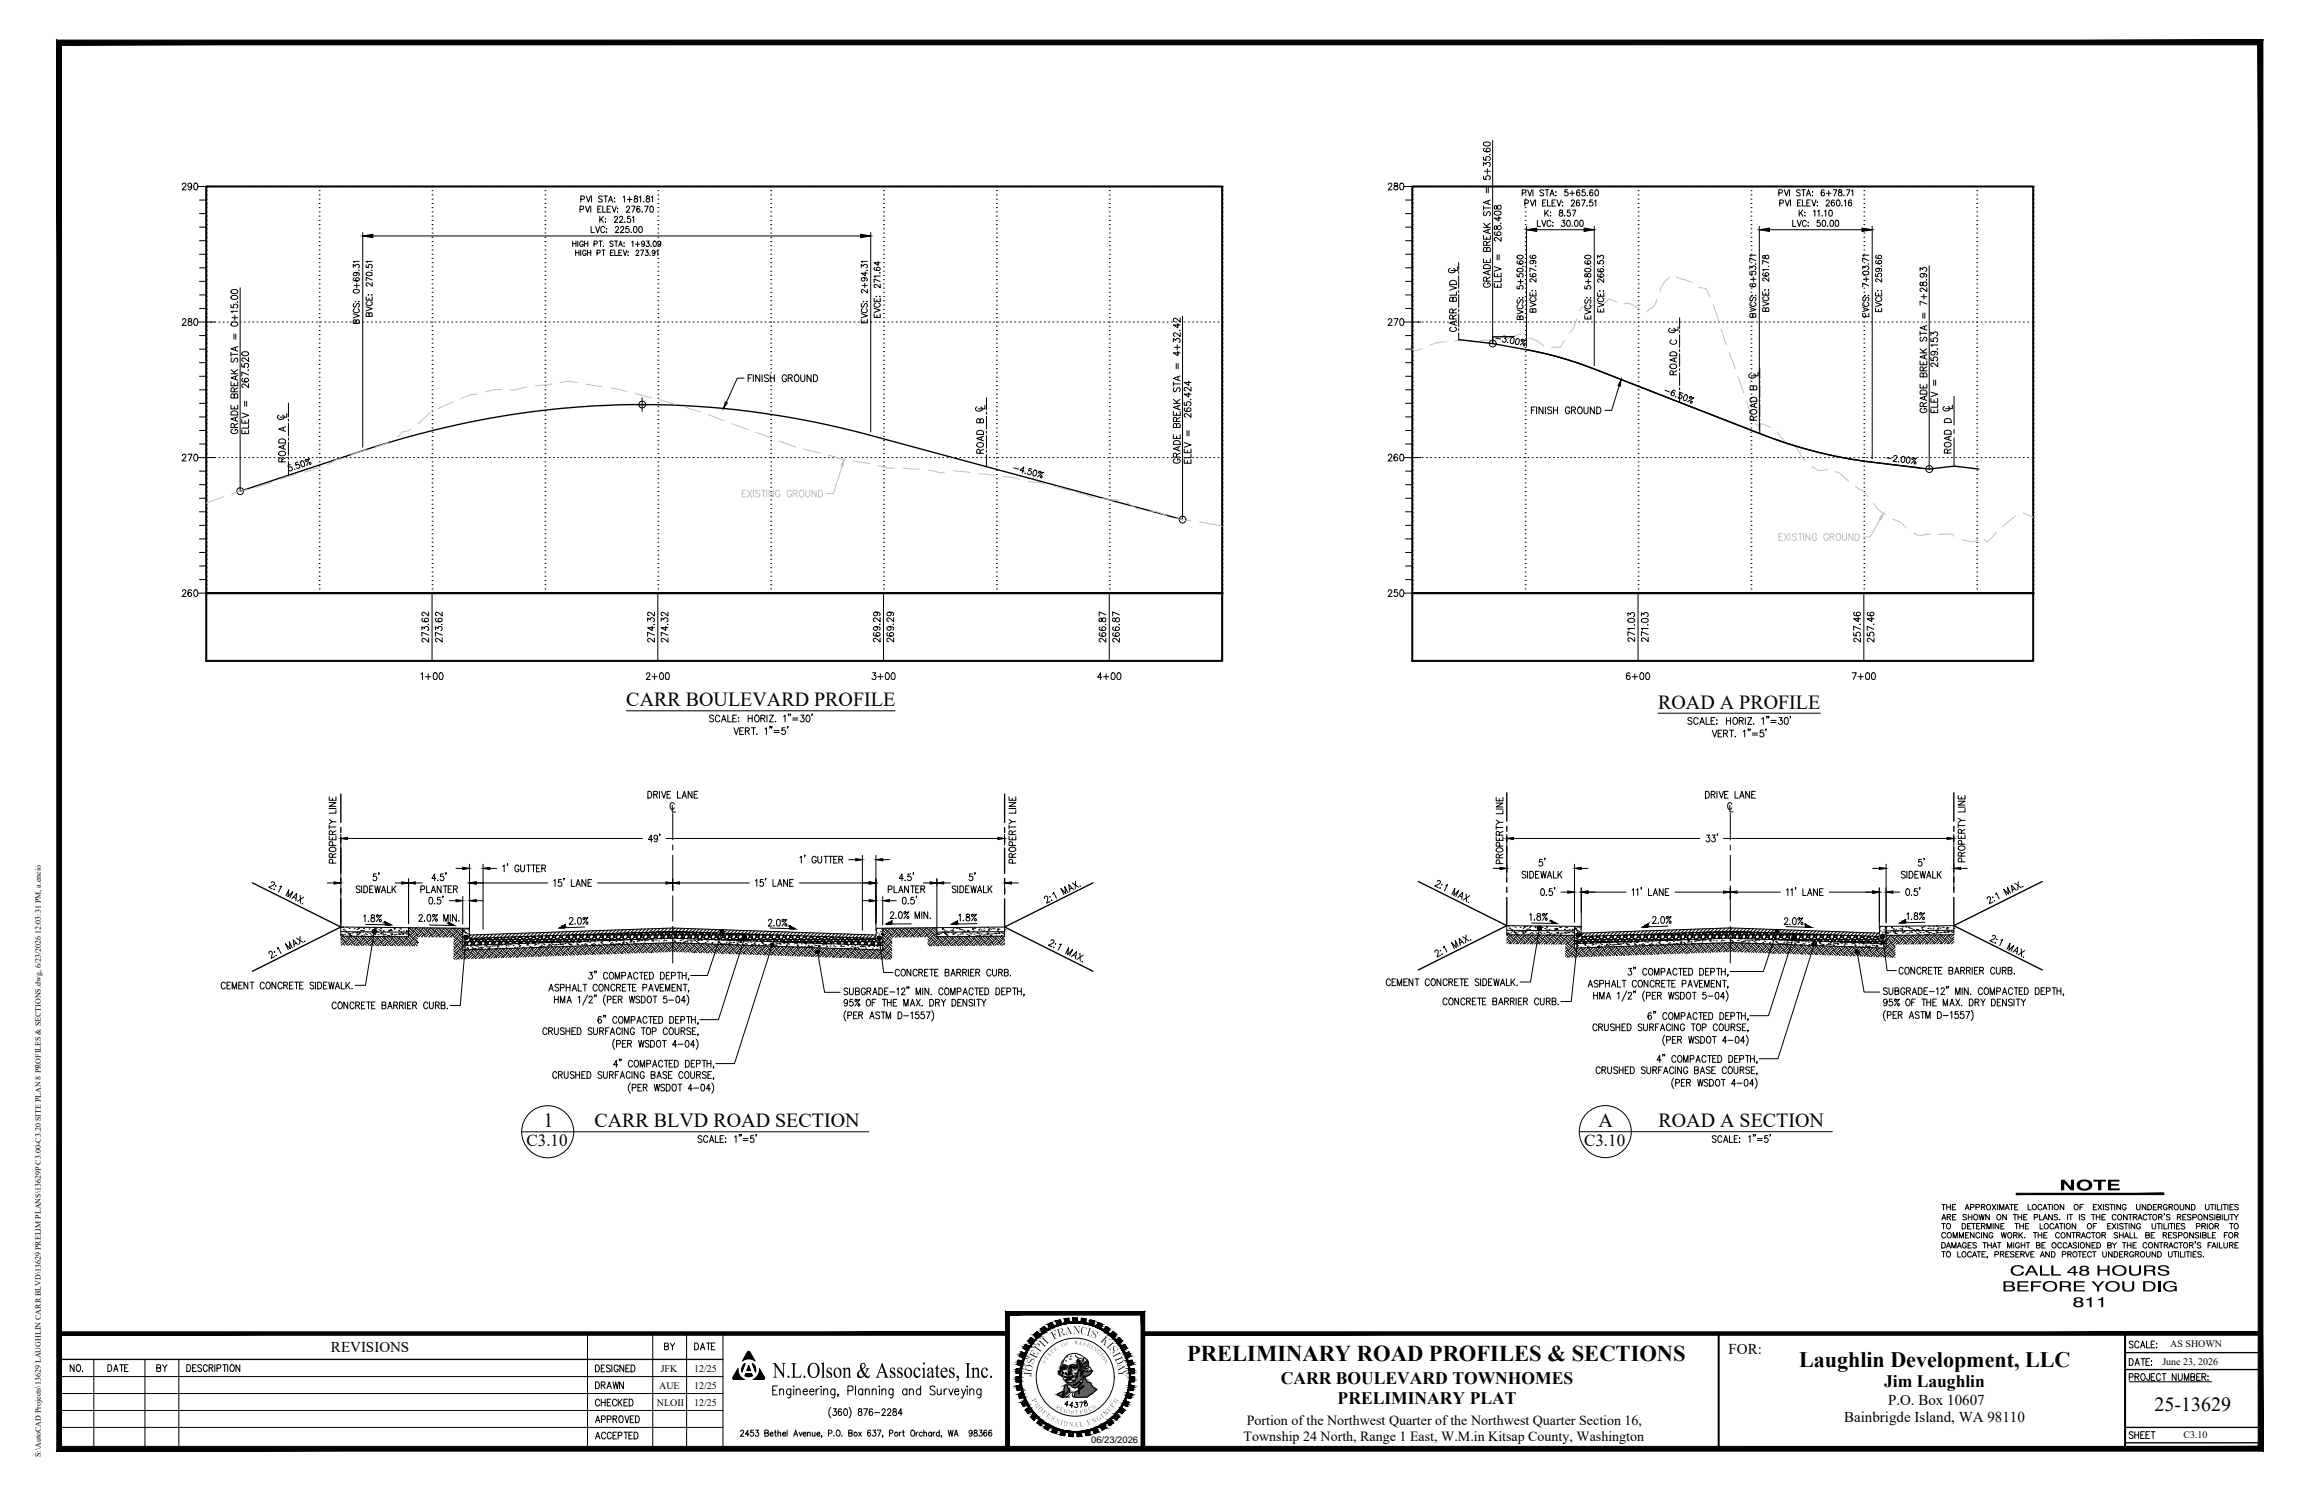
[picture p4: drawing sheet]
<svg xmlns="http://www.w3.org/2000/svg" width="864mm" height="559mm" viewBox="0 0 864 559" stroke-linecap="round" stroke-linejoin="round" font-family="sans-serif">
<defs><g id="words">
<text font-size="9.1" x="289.8" y="516.3">N.L.Olson &amp; Associates, Inc.</text>
<text font-size="8.5" x="445.2" y="510.2">PRELIMINARY ROAD PROFILES &amp; SECTIONS</text>
<text font-size="8.3" x="674.6" y="512.4">Laughlin Development, LLC</text>
<g font-size="7.5">
<text x="234.9" y="264.8">CARR BOULEVARD PROFILE</text>
<text x="621.8" y="265.7">ROAD A PROFILE</text>
<text x="203.8" y="422.4">1</text>
<text x="222.9" y="422.5">CARR BLVD ROAD SECTION</text>
<text x="599.4" y="422.3">A</text>
<text x="621.9" y="422.4">ROAD A SECTION</text>
<text x="807.9" y="528.8">25-13629</text>
</g>
<g font-size="7.1">
<text x="547.5" y="125.6" transform="rotate(-90 547.5 125.6)">CARR BLVD</text>
<text x="630.1" y="141.8" transform="rotate(-90 630.1 141.8)">ROAD C</text>
<text x="660" y="158.8" transform="rotate(-90 660 158.8)">ROAD B</text>
<text x="370.1" y="171.1" transform="rotate(-90 370.1 171.1)">ROAD B</text>
<text x="733.1" y="171.1" transform="rotate(-90 733.1 171.1)">ROAD D</text>
<text x="108.3" y="174.3" transform="rotate(-90 108.3 174.3)">ROAD A</text>
</g>
<g font-size="6.6">
<text x="772.2" y="446.1">NOTE</text>
<text x="480.3" y="518.6">CARR BOULEVARD TOWNHOMES</text>
<text x="706.5" y="519.9">Jim Laughlin</text>
<text x="501.6" y="526">PRELIMINARY PLAT</text>
</g>
<g font-size="6.4">
<text x="197.4" y="429.6">C3.10</text>
<text x="594" y="429.5">C3.10</text>
</g>
<g font-size="6.3">
<text x="753.6" y="478.1">CALL 48 HOURS</text>
<text x="750.7" y="484">BEFORE YOU DIG</text>
<text x="777.2" y="489.9">811</text>
</g>
<g font-size="6.2">
<text x="667.8" y="347.8">2.0%</text>
<text x="25" y="515.4">NO.</text>
<text x="39.2" y="515.4">DATE</text>
<text x="57.5" y="515.4">BY</text>
<text x="797.3" y="540.5">SHEET</text>
</g>
<g font-size="5.7">
<text x="212.4" y="347.5">2.0%</text>
<text x="358.4" y="346.4">1.8%</text>
<text x="572.6" y="346.1">1.8%</text>
<text x="618.4" y="347.1">2.0%</text>
<text x="714" y="345.7">1.8%</text>
<text x="286.8" y="348.2">2.0%</text>
<text x="334.4" y="366.9">CONCRETE BARRIER CURB.</text>
<text x="710.8" y="366.2">CONCRETE BARRIER CURB.</text>
<text x="539.8" y="377.8">CONCRETE BARRIER CURB.</text>
<text x="248" y="506.9">BY</text>
<text x="259.3" y="506.9">DATE</text>
<text x="222.2" y="515.4">DESIGNED</text>
<text x="797.3" y="512.9">DATE:</text>
<text x="222.2" y="521.8">DRAWN</text>
<text x="222.2" y="528.1">CHECKED</text>
<text x="222.2" y="534.5">APPROVED</text>
<text x="222.2" y="540.5">ACCEPTED</text>
</g>
<g font-size="5.6">
<text x="124.1" y="506.6">REVISIONS</text>
<text x="648.2" y="507.4">FOR:</text>
<text x="708" y="526.5">P.O. Box 10607</text>
<text x="691.5" y="532.9">Bainbrigde Island, WA 98110</text>
</g>
<g font-size="5.4">
<text x="394.9" y="502.2" transform="rotate(-28 394.9 502.2)">F</text>
<text x="396.8" y="501.1" transform="rotate(-17 396.8 501.1)">R</text>
<text x="399.5" y="500.3" transform="rotate(-10 399.5 500.3)">A</text>
<text x="402.1" y="499.8" transform="rotate(1 402.1 499.8)">N</text>
<text x="404.7" y="500" transform="rotate(8 404.7 500)">C</text>
<text x="407.1" y="500.4" transform="rotate(17 407.1 500.4)">I</text>
<text x="408.6" y="500.8" transform="rotate(22 408.6 500.8)">S</text>
<text x="412.4" y="502.6" transform="rotate(41 412.4 502.6)">K</text>
<text x="388.4" y="509.4" transform="rotate(-63 388.4 509.4)">E</text>
<text x="389.7" y="507" transform="rotate(-54 389.7 507)">P</text>
<text x="391.2" y="505.1" transform="rotate(-45 391.2 505.1)">H</text>
<text x="414.7" y="504.6" transform="rotate(47 414.7 504.6)">I</text>
<text x="415.6" y="505.6" transform="rotate(55 415.6 505.6)">S</text>
<text x="417.1" y="507.6" transform="rotate(63 417.1 507.6)">I</text>
<text x="417.9" y="509.1" transform="rotate(67 417.9 509.1)">D</text>
<text x="387" y="514.4" transform="rotate(-82 387 514.4)">O</text>
<text x="387.5" y="511.7" transform="rotate(-72 387.5 511.7)">S</text>
<text x="418.9" y="511.3" transform="rotate(80 418.9 511.3)">A</text>
<text x="419.4" y="513.3" transform="rotate(88 419.4 513.3)">Y</text>
<text x="386.9" y="516.1" transform="rotate(-88 386.9 516.1)">J</text>
</g>
<g font-size="5.3">
<text x="467.5" y="534">Portion of the Northwest Quarter of the Northwest Quarter Section 16,</text>
<text x="466.3" y="540">Township 24 North, Range 1 East, W.M.in Kitsap County, Washington</text>
</g>
<g font-size="3.8">
<text x="813.8" y="505">AS SHOWN</text>
<text x="247.8" y="514.1">JFK</text>
<text x="260.3" y="514.1">12/25</text>
<text x="810.9" y="511.5">June 23, 2026</text>
<text x="247.2" y="520.4">AUE</text>
<text x="260.3" y="520.5">12/25</text>
<text x="246.3" y="526.8">NLOII</text>
<text x="260.3" y="526.9">12/25</text>
<text x="818.8" y="539.1">C3.10</text>
</g>
<text font-size="3.5" x="409.2" y="540.9">06/23/2026</text>
<g font-size="3.2">
<text x="386.7" y="524.7" transform="rotate(61 386.7 524.7)">P</text>
<text x="387.8" y="526.5" transform="rotate(55 387.8 526.5)">R</text>
<text x="418.7" y="526.3" transform="rotate(-59 418.7 526.3)">R</text>
<text x="389" y="528.1" transform="rotate(48 389 528.1)">O</text>
<text x="390.4" y="529.6" transform="rotate(42 390.4 529.6)">F</text>
<text x="392" y="530.9" transform="rotate(36 392 530.9)">E</text>
<text x="393.7" y="532.1" transform="rotate(30 393.7 532.1)">S</text>
<text x="395.6" y="533.1" transform="rotate(23 395.6 533.1)">S</text>
<text x="397.5" y="533.8" transform="rotate(17 397.5 533.8)">I</text>
<text x="409.8" y="533.5" transform="rotate(-23 409.8 533.5)">N</text>
<text x="413.4" y="531.6" transform="rotate(-34 413.4 531.6)">I</text>
<text x="414.5" y="530.8" transform="rotate(-39 414.5 530.8)">N</text>
<text x="416.1" y="529.5" transform="rotate(-46 416.1 529.5)">E</text>
<text x="398.6" y="534.1" transform="rotate(12 398.6 534.1)">O</text>
<text x="400.6" y="534.5" transform="rotate(7 400.6 534.5)">N</text>
<text x="402.7" y="534.7">A</text>
<text x="404.7" y="534.6" transform="rotate(-7 404.7 534.6)">L</text>
<text x="407.8" y="534.1" transform="rotate(-16 407.8 534.1)">E</text>
</g>
<text font-size="3" x="15.4" y="546.1" transform="rotate(-90 15.4 546.1)">S:\AutoCAD Projects\13629 LAUGHLIN CARR BLVD\13629 PRELIM PLANS\13629P C3.00-C3.20 SITE PLAN 8 PROFILES &amp; SECTIONS.dwg, 6/23/2026 12:03:31 PM, a.encio</text>
<g font-size="2.7">
<text x="402.8" y="503.9" transform="rotate(2 402.8 503.9)">W</text>
<text x="392.6" y="510" transform="rotate(-56 392.6 510)">T</text>
<text x="394.5" y="507.5" transform="rotate(-42 394.5 507.5)">T</text>
<text x="395.6" y="506.5" transform="rotate(-33 395.6 506.5)">E</text>
<text x="398.3" y="505" transform="rotate(-20 398.3 505)">O</text>
<text x="399.7" y="504.4" transform="rotate(-13 399.7 504.4)">F</text>
<text x="405.8" y="504.2" transform="rotate(17 405.8 504.2)">S</text>
<text x="407.3" y="504.7" transform="rotate(25 407.3 504.7)">H</text>
<text x="408.9" y="505.3" transform="rotate(31 408.9 505.3)">I</text>
<text x="409.7" y="505.8" transform="rotate(35 409.7 505.8)">N</text>
<text x="412" y="507.7" transform="rotate(50 412 507.7)">T</text>
<text x="412.9" y="508.7" transform="rotate(55 412.9 508.7)">O</text>
<text x="391.9" y="511.4" transform="rotate(-64 391.9 511.4)">S</text>
<text x="395.6" y="527.8" transform="rotate(30 395.6 527.8)">R</text>
<text x="397.1" y="528.6" transform="rotate(23 397.1 528.6)">E</text>
<text x="400.4" y="529.8" transform="rotate(6 400.4 529.8)">I</text>
<text x="401.4" y="529.9" transform="rotate(4 401.4 529.9)">S</text>
<text x="403.2" y="530" transform="rotate(-2 403.2 530)">T</text>
<text x="404.9" y="529.9" transform="rotate(-10 404.9 529.9)">E</text>
<text x="406.6" y="529.6" transform="rotate(-17 406.6 529.6)">R</text>
<text x="408.3" y="529" transform="rotate(-25 408.3 529)">E</text>
</g>
</g></defs>
<!-- layer: 13629 GRADING BASE 8|C-ROAD-PROF-VIEW -->
<g fill="none" stroke="#000" stroke-width=".37">
<path d="M68.4 69.2l.4-.6h.5l.4 .5-.3 .8-1.1 1.3h1.5M71.9 69.5a.7 .7 0 0 1-1 .5 .7 .7 0 0 1-.3-1.1 .7 .7 0 0 1 1.2 .1l.1 .5a1.24 1.24 0 0 1-.9 1.7l-.4-.4M73 68.7a.67 .67 0 0 1 1 .4v1.6l-.2 .3-.5 .2-.3-.2-.4-.9zM74.2 69.9h6.3M74.8 75h2.5M77.3 69.9h.1M77.3 79.4h.1M77.3 77.8h.1M77.3 76.2h.1M77.3 74.6h.1M77.3 73.1h.1M77.3 71.5h.1"/>
<path d="M78.9 69.9h.1M80.5 69.9h.1M82.1 69.9h.1M83.7 69.9h.1M85.3 69.9h.1M86.9 69.9h.1M88.4 69.9h.1M90 69.9h.1M91.6 69.9h.1M93.2 69.9h.1M94.8 69.9h.1M96.4 69.9h.1"/>
<path d="M98 69.9h.1M99.6 69.9h.1M101.1 69.9h.1M102.7 69.9h.1M104.3 69.9h.1M105.9 69.9h.1M107.5 69.9h.1M109.1 69.9h.1M110.7 69.9h.1M112.3 69.9h.1M113.8 69.9h.1M115.4 69.9h.1"/>
<path d="M117 69.9h.1M118.6 69.9h.1M119.7 79.4h.1M119.7 77.8h.1M119.7 76.2h.1M119.7 74.6h.1M119.7 73.1h.1M119.7 71.5h.1M119.7 69.9h.1M120.2 69.9h.1M121.8 69.9h.1M123.4 69.9h.1"/>
<path d="M125 69.9h.1M126.5 69.9h.1M128.1 69.9h.1M129.7 69.9h.1M131.3 69.9h.1M132.9 69.9h.1M134.5 69.9h.1M136.1 69.9h.1M137.7 69.9h.1M139.2 69.9h.1M140.8 69.9h.1M142.4 69.9h.1"/>
<path d="M144 69.9h.1M145.6 69.9h.1M147.2 69.9h.1M148.8 69.9h.1M150.4 69.9h.1M151.9 69.9h.1M153.5 69.9h.1M155.1 69.9h.1M156.7 69.9h.1M158.3 69.9h.1M159.9 69.9h.1M161.5 69.9h.1"/>
<path d="M162 79.4h.1M162 77.8h.1M162 76.2h.1M162 74.6h.1M162 73.1h.1M162 71.5h.1M162 69.9h.1M163.1 69.9h.1M164.6 69.9h.1M166.2 69.9h.1M167.8 69.9h.1M169.4 69.9h.1"/>
<path d="M171 69.9h.1M172.6 69.9h.1M174.2 69.9h.1M175.8 69.9h.1M177.3 69.9h.1M178.9 69.9h.1M180.5 69.9h.1M182.1 69.9h.1M183.7 69.9h.1M185.3 69.9h.1M186.9 69.9h.1M188.5 69.9h.1"/>
<path d="M190 69.9h.1M191.6 69.9h.1M193.2 69.9h.1M194.8 69.9h.1M196.4 69.9h.1M198 69.9h.1M199.6 69.9h.1M201.2 69.9h.1M202.7 69.9h.1M204.3 69.9h.1M204.3 79.4h.1M204.3 77.8h.1"/>
<path d="M204.3 76.2h.1M204.3 74.6h.1M204.3 73.1h.1M204.3 71.5h.1M205.9 69.9h.1M207.5 69.9h.1M209.1 69.9h.1M210.7 69.9h.1M212.3 69.9h.1M213.9 69.9h.1M215.4 69.9h.1M217 69.9h.1"/>
<path d="M218.6 69.9h.1M220.2 69.9h.1M221.8 69.9h.1M223.4 69.9h.1M225 69.9h.1M226.6 69.9h.1M228.1 69.9h.1M229.7 69.9h.1M231.3 69.9h.1M232.9 69.9h.1M234.5 69.9h.1M236.1 69.9h.1"/>
<path d="M237.7 69.9h.1M239.3 69.9h.1M240.8 69.9h.1M242.4 69.9h.1M244 69.9h.1M245.6 69.9h.1M246.7 79.4h.1M246.7 77.8h.1M246.7 76.2h.1M246.7 74.6h.1M246.7 73.1h.1M246.7 71.5h.1"/>
<path d="M246.7 69.9h.1M247.2 69.9h.1M248.8 69.9h.1M250.4 69.9h.1M252 69.9h.1M253.5 69.9h.1M255.1 69.9h.1M256.7 69.9h.1M258.3 69.9h.1M259.9 69.9h.1M261.5 69.9h.1M263.1 69.9h.1"/>
<path d="M264.7 69.9h.1M266.2 69.9h.1M267.8 69.9h.1M269.4 69.9h.1M271 69.9h.1M272.6 69.9h.1M274.2 69.9h.1M275.8 69.9h.1M277.4 69.9h.1M278.9 69.9h.1M280.5 69.9h.1M282.1 69.9h.1"/>
<path d="M283.7 69.9h.1M285.3 69.9h.1M286.9 69.9h.1M288.5 69.9h.1M289 79.4h.1M289 77.8h.1M289 76.2h.1M289 74.6h.1M289 73.1h.1M289 71.5h.1M289 69.9h.1M290.1 69.9h.1"/>
<path d="M291.6 69.9h.1M293.2 69.9h.1M294.8 69.9h.1M296.4 69.9h.1M298 69.9h.1M299.6 69.9h.1M301.2 69.9h.1M302.8 69.9h.1M304.3 69.9h.1M305.9 69.9h.1M307.5 69.9h.1M309.1 69.9h.1"/>
<path d="M310.7 69.9h.1M312.3 69.9h.1M313.9 69.9h.1M315.4 69.9h.1M317 69.9h.1M318.6 69.9h.1M320.2 69.9h.1M321.8 69.9h.1M323.4 69.9h.1M325 69.9h.1M326.6 69.9h.1M328.1 69.9h.1"/>
<path d="M329.7 69.9h.1M331.3 69.9h.1M331.3 79.4h.1M331.3 77.8h.1M331.3 76.2h.1M331.3 74.6h.1M331.3 73.1h.1M331.3 71.5h.1M332.9 69.9h.1M334.5 69.9h.1M336.1 69.9h.1M337.7 69.9h.1"/>
<path d="M339.3 69.9h.1M340.8 69.9h.1M342.4 69.9h.1M344 69.9h.1M345.6 69.9h.1M347.2 69.9h.1M348.8 69.9h.1M350.4 69.9h.1M352 69.9h.1M353.5 69.9h.1M355.1 69.9h.1M356.7 69.9h.1"/>
<path d="M358.3 69.9h.1M359.9 69.9h.1M361.5 69.9h.1M363.1 69.9h.1M364.7 69.9h.1M366.2 69.9h.1M367.8 69.9h.1M369.4 69.9h.1M371 69.9h.1M372.6 69.9h.1M373.6 79.4h.1M373.6 77.8h.1"/>
<path d="M373.6 76.2h.1M373.6 74.6h.1M373.6 73.1h.1M373.6 71.5h.1M373.6 69.9h.1M374.2 69.9h.1M375.8 69.9h.1M377.4 69.9h.1M378.9 69.9h.1M380.5 69.9h.1M382.1 69.9h.1M383.7 69.9h.1"/>
<path d="M385.3 69.9h.1M386.9 69.9h.1M388.5 69.9h.1M390.1 69.9h.1M391.6 69.9h.1M393.2 69.9h.1M394.8 69.9h.1M396.4 69.9h.1M398 69.9h.1M399.6 69.9h.1M401.2 69.9h.1M402.8 69.9h.1"/>
<path d="M404.3 69.9h.1M405.9 69.9h.1M407.5 69.9h.1M409.1 69.9h.1M410.7 69.9h.1M412.3 69.9h.1M413.9 69.9h.1M415.5 69.9h.1M416 79.4h.1M416 77.8h.1M416 76.2h.1M416 74.6h.1"/>
<path d="M416 73.1h.1M416 71.5h.1M416 69.9h.1M417 69.9h.1M418.6 69.9h.1M420.2 69.9h.1M421.8 69.9h.1M423.4 69.9h.1M425 69.9h.1M426.6 69.9h.1M428.2 69.9h.1M429.7 69.9h.1"/>
<path d="M431.3 69.9h.1M432.9 69.9h.1M434.5 69.9h.1M436.1 69.9h.1M437.7 69.9h.1M439.3 69.9h.1M440.9 69.9h.1M442.4 69.9h.1M444 69.9h.1M445.6 69.9h.1M447.2 69.9h.1M448.8 69.9h.1"/>
<path d="M450.4 69.9h.1M452 69.9h.1M453.6 69.9h.1M455.1 69.9h.1M456.7 69.9h.1M458.3 69.9h.1M458.3 79.4h.1M458.3 77.8h.1M458.3 76.2h.1M458.3 74.6h.1M458.3 73.1h.1M458.3 71.5h.1"/>
<path d="M520.6 69.2l.5-.6h.4l.4 .5-.1 .5-1.3 1.6h1.6M522.9 68.7v.8a1.01 1.01 0 0 1 1.1 .4 1.01 1.01 0 0 1 0 1.1 .84 .84 0 0 1-1.3-.5 .84 .84 0 0 1 1.1-.9l.3-.4-.1-.5zM525.2 68.7a.72 .72 0 0 1 1.1 .4l.1 .6a1.15 1.15 0 0 1-.9 1.5 1.8 1.8 0 0 1-.3-2.5zM526.4 69.9h6.4M527 75h2.6M529.6 69.9h.1M529.6 79.4h.1M529.6 77.8h.1M529.6 76.2h.1M529.6 74.6h.1M529.6 73.1h.1M529.6 71.5h.1"/>
<path d="M531.7 69.9h.1M533.3 69.9h.1M534.9 69.9h.1M536.4 69.9h.1M538.1 69.9h.1M539.6 69.9h.1M541.2 69.9h.1M542.8 69.9h.1M544.4 69.9h.1M546 69.9h.1M547.6 69.9h.1M549.1 69.9h.1"/>
<path d="M550.8 69.9h.1M552.3 69.9h.1M553.9 69.9h.1M555.5 69.9h.1M557.1 69.9h.1M558.7 69.9h.1M560.3 69.9h.1M561.8 69.9h.1M563.5 69.9h.1M565 69.9h.1M566.6 69.9h.1M568.2 69.9h.1"/>
<path d="M569.8 69.9h.1M571.4 69.9h.1M571.9 79.4h.1M571.9 77.8h.1M571.9 76.2h.1M571.9 74.6h.1M571.9 73.1h.1M571.9 71.5h.1M571.9 69.9h.1M573 69.9h.1M574.5 69.9h.1M576.2 69.9h.1"/>
<path d="M577.7 69.9h.1M579.3 69.9h.1M580.9 69.9h.1M582.5 69.9h.1M584.1 69.9h.1M585.7 69.9h.1M587.2 69.9h.1M588.9 69.9h.1M590.4 69.9h.1M592 69.9h.1M593.6 69.9h.1M595.2 69.9h.1"/>
<path d="M596.8 69.9h.1M598.4 69.9h.1M599.9 69.9h.1M601.6 69.9h.1M603.1 69.9h.1M604.7 69.9h.1M606.3 69.9h.1M607.9 69.9h.1M609.5 69.9h.1M611.1 69.9h.1M612.6 69.9h.1M614.3 69.9h.1"/>
<path d="M614.3 79.4h.1M614.3 77.8h.1M614.3 76.2h.1M614.3 74.6h.1M614.3 73.1h.1M614.3 71.5h.1M615.8 69.9h.1M617.4 69.9h.1M619 69.9h.1M620.6 69.9h.1M622.2 69.9h.1M623.8 69.9h.1"/>
<path d="M625.3 69.9h.1M627 69.9h.1M628.5 69.9h.1M630.1 69.9h.1M631.7 69.9h.1M633.3 69.9h.1M634.9 69.9h.1M636.5 69.9h.1M638 69.9h.1M639.7 69.9h.1M641.2 69.9h.1M642.8 69.9h.1"/>
<path d="M644.4 69.9h.1M646 69.9h.1M647.6 69.9h.1M649.2 69.9h.1M650.7 69.9h.1M652.4 69.9h.1M653.9 69.9h.1M655.5 69.9h.1M656.6 79.4h.1M656.6 77.8h.1M656.6 76.2h.1M656.6 74.6h.1"/>
<path d="M656.6 73.1h.1M656.6 71.5h.1M656.6 69.9h.1M657.1 69.9h.1M658.7 69.9h.1M660.3 69.9h.1M661.9 69.9h.1M663.4 69.9h.1M665.1 69.9h.1M666.6 69.9h.1M668.2 69.9h.1M669.8 69.9h.1"/>
<path d="M671.4 69.9h.1M673 69.9h.1M674.6 69.9h.1M676.1 69.9h.1M677.8 69.9h.1M679.3 69.9h.1M680.9 69.9h.1M682.5 69.9h.1M684.1 69.9h.1M685.7 69.9h.1M687.3 69.9h.1M688.8 69.9h.1"/>
<path d="M690.5 69.9h.1M692 69.9h.1M693.6 69.9h.1M695.2 69.9h.1M696.8 69.9h.1M698.4 69.9h.1M698.9 79.4h.1M698.9 77.8h.1M698.9 76.2h.1M698.9 74.6h.1M698.9 73.1h.1M698.9 71.5h.1"/>
<path d="M698.9 69.9h.1M700 69.9h.1M701.5 69.9h.1M703.2 69.9h.1M704.7 69.9h.1M706.3 69.9h.1M707.9 69.9h.1M709.5 69.9h.1M711.1 69.9h.1M712.7 69.9h.1M714.3 69.9h.1M715.9 69.9h.1"/>
<path d="M717.5 69.9h.1M719 69.9h.1M720.6 69.9h.1M722.2 69.9h.1M723.8 69.9h.1M725.4 69.9h.1M727 69.9h.1M728.6 69.9h.1M730.2 69.9h.1M731.7 69.9h.1M733.3 69.9h.1M734.9 69.9h.1"/>
<path d="M736.5 69.9h.1M738.1 69.9h.1M739.7 69.9h.1M741.3 69.9h.1M741.3 79.4h.1M741.3 77.8h.1M741.3 76.2h.1M741.3 74.6h.1M741.3 73.1h.1M741.3 71.5h.1M742.9 69.9h.1M744.4 69.9h.1"/>
<path d="M746 69.9h.1M747.6 69.9h.1M749.2 69.9h.1M750.8 69.9h.1M752.4 69.9h.1M754 69.9h.1M755.6 69.9h.1M757.1 69.9h.1M758.7 69.9h.1M760.3 69.9h.1M762.4 69.9h.1M762.4 79.4h.1"/>
<path d="M762.4 77.8h.1M762.4 76.2h.1M762.4 74.6h.1M762.4 73.1h.1M762.4 71.5h.1M74.8 95.3h2.5M74.8 90.2h2.5M74.8 85.1h2.5M74.8 80.1h2.5M77.3 98.5h.1M77.3 96.9h.1M77.3 95.3h.1"/>
<path d="M77.3 93.7h.1M77.3 92.1h.1M77.3 90.5h.1M77.3 88.9h.1M77.3 87.3h.1M77.3 85.8h.1M77.3 84.2h.1M77.3 82.6h.1M77.3 81h.1M119.7 98.5h.1M119.7 96.9h.1M119.7 95.3h.1"/>
<path d="M119.7 93.7h.1M119.7 92.1h.1M119.7 90.5h.1M119.7 88.9h.1M119.7 87.3h.1M119.7 85.8h.1M119.7 84.2h.1M119.7 82.6h.1M119.7 81h.1M162 98.5h.1M162 96.9h.1M162 95.3h.1"/>
<path d="M162 93.7h.1M162 92.1h.1M162 90.5h.1M162 88.9h.1M162 87.3h.1M162 85.8h.1M162 84.2h.1M162 82.6h.1M162 81h.1M204.3 98.5h.1M204.3 96.9h.1M204.3 95.3h.1"/>
<path d="M204.3 93.7h.1M204.3 92.1h.1M204.3 90.5h.1M204.3 88.9h.1M204.3 87.3h.1M204.3 85.8h.1M204.3 84.2h.1M204.3 82.6h.1M204.3 81h.1M246.7 98.5h.1M246.7 96.9h.1M246.7 95.3h.1"/>
<path d="M246.7 93.7h.1M246.7 92.1h.1M246.7 90.5h.1M246.7 88.9h.1M246.7 87.3h.1M246.7 85.8h.1M246.7 84.2h.1M246.7 82.6h.1M246.7 81h.1M289 98.5h.1M289 96.9h.1M289 95.3h.1"/>
<path d="M289 93.7h.1M289 92.1h.1M289 90.5h.1M289 88.9h.1M289 87.3h.1M289 85.8h.1M289 84.2h.1M289 82.6h.1M289 81h.1M331.3 98.5h.1M331.3 96.9h.1M331.3 95.3h.1"/>
<path d="M331.3 93.7h.1M331.3 92.1h.1M331.3 90.5h.1M331.3 88.9h.1M331.3 87.3h.1M331.3 85.8h.1M331.3 84.2h.1M331.3 82.6h.1M331.3 81h.1M373.6 98.5h.1M373.6 96.9h.1M373.6 95.3h.1"/>
<path d="M373.6 93.7h.1M373.6 92.1h.1M373.6 90.5h.1M373.6 88.9h.1M373.6 87.3h.1M373.6 85.8h.1M373.6 84.2h.1M373.6 82.6h.1M373.6 81h.1M416 98.5h.1M416 96.9h.1M416 95.3h.1"/>
<path d="M416 93.7h.1M416 92.1h.1M416 90.5h.1M416 88.9h.1M416 87.3h.1M416 85.8h.1M416 84.2h.1M416 82.6h.1M416 81h.1M458.3 98.5h.1M458.3 96.9h.1M458.3 95.3h.1"/>
<path d="M458.3 93.7h.1M458.3 92.1h.1M458.3 90.5h.1M458.3 88.9h.1M458.3 87.3h.1M458.3 85.8h.1M458.3 84.2h.1M458.3 82.6h.1M458.3 81h.1M527 95.3h2.6M527 90.2h2.6M527 85.1h2.6"/>
<path d="M527 80.1h2.6M529.6 98.5h.1M529.6 96.9h.1M529.6 95.3h.1M529.6 93.7h.1M529.6 92.1h.1M529.6 90.5h.1M529.6 88.9h.1M529.6 87.3h.1M529.6 85.8h.1M529.6 84.2h.1M529.6 82.6h.1"/>
<path d="M529.6 81h.1M571.9 98.5h.1M571.9 96.9h.1M571.9 95.3h.1M571.9 93.7h.1M571.9 92.1h.1M571.9 90.5h.1M571.9 88.9h.1M571.9 87.3h.1M571.9 85.8h.1M571.9 84.2h.1M571.9 82.6h.1"/>
<path d="M571.9 81h.1M614.3 98.5h.1M614.3 96.9h.1M614.3 95.3h.1M614.3 93.7h.1M614.3 92.1h.1M614.3 90.5h.1M614.3 88.9h.1M614.3 87.3h.1M614.3 85.8h.1M614.3 84.2h.1M614.3 82.6h.1"/>
<path d="M614.3 81h.1M656.6 98.5h.1M656.6 96.9h.1M656.6 95.3h.1M656.6 93.7h.1M656.6 92.1h.1M656.6 90.5h.1M656.6 88.9h.1M656.6 87.3h.1M656.6 85.8h.1M656.6 84.2h.1M656.6 82.6h.1"/>
<path d="M656.6 81h.1M698.9 98.5h.1M698.9 96.9h.1M698.9 95.3h.1M698.9 93.7h.1M698.9 92.1h.1M698.9 90.5h.1M698.9 88.9h.1M698.9 87.3h.1M698.9 85.8h.1M698.9 84.2h.1M698.9 82.6h.1"/>
<path d="M698.9 81h.1M741.3 98.5h.1M741.3 96.9h.1M741.3 95.3h.1M741.3 93.7h.1M741.3 92.1h.1M741.3 90.5h.1M741.3 88.9h.1M741.3 87.3h.1M741.3 85.8h.1M741.3 84.2h.1M741.3 82.6h.1"/>
<path d="M741.3 81h.1M762.4 98.5h.1M762.4 96.9h.1M762.4 95.3h.1M762.4 93.7h.1M762.4 92.1h.1M762.4 90.5h.1M762.4 88.9h.1M762.4 87.3h.1M762.4 85.8h.1M762.4 84.2h.1M762.4 82.6h.1"/>
<path d="M762.4 81h.1M70.7 119.5l-.1 .5 .3 .4a.84 .84 0 0 1 1.1 .4 .84 .84 0 0 1-.3 1.1 .84 .84 0 0 1-1.1-.2v-.8l1.3-.9-.4-.6zM73 119.5a.67 .67 0 0 1 1 .4l.2 .6a1.22 1.22 0 0 1-.7 1.5h-.2a1.74 1.74 0 0 1-.3-2.5zM74.8 115.6h2.5M74.8 110.5h2.5M74.8 105.5h2.5M74.8 100.4h2.5M77.3 119.1h.1M77.3 117.5h.1M77.3 115.9h.1M77.3 114.3h.1M77.3 112.7h.1"/>
<path d="M77.3 111.2h.1M77.3 109.6h.1M77.3 108h.1M77.3 106.4h.1M77.3 104.8h.1M77.3 103.2h.1M77.3 101.6h.1M77.3 100h.1M119.7 119.1h.1M119.7 117.5h.1M119.7 115.9h.1M119.7 114.3h.1"/>
<path d="M119.7 112.7h.1M119.7 111.2h.1M119.7 109.6h.1M119.7 108h.1M119.7 106.4h.1M119.7 104.8h.1M119.7 103.2h.1M119.7 101.6h.1M119.7 100h.1M162 119.1h.1M162 117.5h.1M162 115.9h.1"/>
<path d="M162 114.3h.1M162 112.7h.1M162 111.2h.1M162 109.6h.1M162 108h.1M162 106.4h.1M162 104.8h.1M162 103.2h.1M162 101.6h.1M162 100h.1M204.3 119.1h.1M204.3 117.5h.1"/>
<path d="M204.3 115.9h.1M204.3 114.3h.1M204.3 112.7h.1M204.3 111.2h.1M204.3 109.6h.1M204.3 108h.1M204.3 106.4h.1M204.3 104.8h.1M204.3 103.2h.1M204.3 101.6h.1M204.3 100h.1M246.7 119.1h.1"/>
<path d="M246.7 117.5h.1M246.7 115.9h.1M246.7 114.3h.1M246.7 112.7h.1M246.7 111.2h.1M246.7 109.6h.1M246.7 108h.1M246.7 106.4h.1M246.7 104.8h.1M246.7 103.2h.1M246.7 101.6h.1M246.7 100h.1"/>
<path d="M289 119.1h.1M289 117.5h.1M289 115.9h.1M289 114.3h.1M289 112.7h.1M289 111.2h.1M289 109.6h.1M289 108h.1M289 106.4h.1M289 104.8h.1M289 103.2h.1M289 101.6h.1"/>
<path d="M289 100h.1M331.3 119.1h.1M331.3 117.5h.1M331.3 115.9h.1M331.3 114.3h.1M331.3 112.7h.1M331.3 111.2h.1M331.3 109.6h.1M331.3 108h.1M331.3 106.4h.1M331.3 104.8h.1M331.3 103.2h.1"/>
<path d="M331.3 101.6h.1M331.3 100h.1M373.6 119.1h.1M373.6 117.5h.1M373.6 115.9h.1M373.6 114.3h.1M373.6 112.7h.1M373.6 111.2h.1M373.6 109.6h.1M373.6 108h.1M373.6 106.4h.1M373.6 104.8h.1"/>
<path d="M373.6 103.2h.1M373.6 101.6h.1M373.6 100h.1M416 119.1h.1M416 117.5h.1M416 115.9h.1M416 114.3h.1M416 112.7h.1M416 111.2h.1M416 109.6h.1M416 108h.1M416 106.4h.1"/>
<path d="M416 104.8h.1M416 103.2h.1M416 101.6h.1M416 100h.1M458.3 119.1h.1M458.3 117.5h.1M458.3 115.9h.1M458.3 114.3h.1M458.3 112.7h.1M458.3 111.2h.1M458.3 109.6h.1M458.3 108h.1"/>
<path d="M458.3 106.4h.1M458.3 104.8h.1M458.3 103.2h.1M458.3 101.6h.1M458.3 100h.1M522.7 119.4h1.5l-1.1 2.6M525.2 119.5a.72 .72 0 0 1 1.1 .4l.1 .6a1.18 1.18 0 0 1-.7 1.5h-.2a1.8 1.8 0 0 1-.3-2.5zM527 115.6h2.6M527 110.5h2.6M527 105.5h2.6M527 100.4h2.6M529.6 119.1h.1"/>
<path d="M529.6 117.5h.1M529.6 115.9h.1M529.6 114.3h.1M529.6 112.7h.1M529.6 111.2h.1M529.6 109.6h.1M529.6 108h.1M529.6 106.4h.1M529.6 104.8h.1M529.6 103.2h.1M529.6 101.6h.1M529.6 100h.1"/>
<path d="M571.9 119.1h.1M571.9 117.5h.1M571.9 115.9h.1M571.9 114.3h.1M571.9 112.7h.1M571.9 111.2h.1M571.9 109.6h.1M571.9 108h.1M571.9 106.4h.1M571.9 104.8h.1M571.9 103.2h.1M571.9 101.6h.1"/>
<path d="M571.9 100h.1M614.3 119.1h.1M614.3 117.5h.1M614.3 115.9h.1M614.3 114.3h.1M614.3 112.7h.1M614.3 111.2h.1M614.3 109.6h.1M614.3 108h.1M614.3 106.4h.1M614.3 104.8h.1M614.3 103.2h.1"/>
<path d="M614.3 101.6h.1M614.3 100h.1M656.6 119.1h.1M656.6 117.5h.1M656.6 115.9h.1M656.6 114.3h.1M656.6 112.7h.1M656.6 111.2h.1M656.6 109.6h.1M656.6 108h.1M656.6 106.4h.1M656.6 104.8h.1"/>
<path d="M656.6 103.2h.1M656.6 101.6h.1M656.6 100h.1M698.9 119.1h.1M698.9 117.5h.1M698.9 115.9h.1M698.9 114.3h.1M698.9 112.7h.1M698.9 111.2h.1M698.9 109.6h.1M698.9 108h.1M698.9 106.4h.1"/>
<path d="M698.9 104.8h.1M698.9 103.2h.1M698.9 101.6h.1M698.9 100h.1M741.3 119.1h.1M741.3 117.5h.1M741.3 115.9h.1M741.3 114.3h.1M741.3 112.7h.1M741.3 111.2h.1M741.3 109.6h.1M741.3 108h.1"/>
<path d="M741.3 106.4h.1M741.3 104.8h.1M741.3 103.2h.1M741.3 101.6h.1M741.3 100h.1M762.4 119.1h.1M762.4 117.5h.1M762.4 115.9h.1M762.4 114.3h.1M762.4 112.7h.1M762.4 111.2h.1M762.4 109.6h.1"/>
<path d="M762.4 108h.1M762.4 106.4h.1M762.4 104.8h.1M762.4 103.2h.1M762.4 101.6h.1M762.4 100h.1M68.4 120l.2-.5a.71 .71 0 0 1 1 .2 .71 .71 0 0 1-.2 1l-1.1 1.3h1.5M74.2 120.7h6.3M74.8 135.9h2.5M74.8 130.9h2.5M74.8 125.8h2.5M77.3 120.7h.1"/>
<path d="M77.3 139.7h.1M77.3 138.2h.1M77.3 136.6h.1M77.3 135h.1M77.3 133.4h.1M77.3 131.8h.1M77.3 130.2h.1M77.3 128.6h.1M77.3 127h.1M77.3 125.4h.1M77.3 123.9h.1M77.3 122.3h.1"/>
<path d="M78.9 120.7h.1M80.5 120.7h.1M82.1 120.7h.1M83.7 120.7h.1M85.3 120.7h.1M86.9 120.7h.1M88.4 120.7h.1M90 120.7h.1M91.6 120.7h.1M93.2 120.7h.1M94.8 120.7h.1M96.4 120.7h.1"/>
<path d="M98 120.7h.1M99.6 120.7h.1M101.1 120.7h.1M102.7 120.7h.1M104.3 120.7h.1M105.9 120.7h.1M107.5 120.7h.1M109.1 120.7h.1M110.7 120.7h.1M112.3 120.7h.1M113.8 120.7h.1M115.4 120.7h.1"/>
<path d="M117 120.7h.1M118.6 120.7h.1M119.7 139.7h.1M119.7 138.2h.1M119.7 136.6h.1M119.7 135h.1M119.7 133.4h.1M119.7 131.8h.1M119.7 130.2h.1M119.7 128.6h.1M119.7 127h.1M119.7 125.4h.1"/>
<path d="M119.7 123.9h.1M119.7 122.3h.1M119.7 120.7h.1M120.2 120.7h.1M121.8 120.7h.1M123.4 120.7h.1M125 120.7h.1M126.5 120.7h.1M128.1 120.7h.1M129.7 120.7h.1M131.3 120.7h.1M132.9 120.7h.1"/>
<path d="M134.5 120.7h.1M136.1 120.7h.1M137.7 120.7h.1M139.2 120.7h.1M140.8 120.7h.1M142.4 120.7h.1M144 120.7h.1M145.6 120.7h.1M147.2 120.7h.1M148.8 120.7h.1M150.4 120.7h.1M151.9 120.7h.1"/>
<path d="M153.5 120.7h.1M155.1 120.7h.1M156.7 120.7h.1M158.3 120.7h.1M159.9 120.7h.1M161.5 120.7h.1M162 139.7h.1M162 138.2h.1M162 136.6h.1M162 135h.1M162 133.4h.1M162 131.8h.1"/>
<path d="M162 130.2h.1M162 128.6h.1M162 127h.1M162 125.4h.1M162 123.9h.1M162 122.3h.1M162 120.7h.1M163.1 120.7h.1M164.6 120.7h.1M166.2 120.7h.1M167.8 120.7h.1M169.4 120.7h.1"/>
<path d="M171 120.7h.1M172.6 120.7h.1M174.2 120.7h.1M175.8 120.7h.1M177.3 120.7h.1M178.9 120.7h.1M180.5 120.7h.1M182.1 120.7h.1M183.7 120.7h.1M185.3 120.7h.1M186.9 120.7h.1M188.5 120.7h.1"/>
<path d="M190 120.7h.1M191.6 120.7h.1M193.2 120.7h.1M194.8 120.7h.1M196.4 120.7h.1M198 120.7h.1M199.6 120.7h.1M201.2 120.7h.1M202.7 120.7h.1M204.3 120.7h.1M204.3 139.7h.1M204.3 138.2h.1"/>
<path d="M204.3 136.6h.1M204.3 135h.1M204.3 133.4h.1M204.3 131.8h.1M204.3 130.2h.1M204.3 128.6h.1M204.3 127h.1M204.3 125.4h.1M204.3 123.9h.1M204.3 122.3h.1M205.9 120.7h.1M207.5 120.7h.1"/>
<path d="M209.1 120.7h.1M210.7 120.7h.1M212.3 120.7h.1M213.9 120.7h.1M215.4 120.7h.1M217 120.7h.1M218.6 120.7h.1M220.2 120.7h.1M221.8 120.7h.1M223.4 120.7h.1M225 120.7h.1M226.6 120.7h.1"/>
<path d="M228.1 120.7h.1M229.7 120.7h.1M231.3 120.7h.1M232.9 120.7h.1M234.5 120.7h.1M236.1 120.7h.1M237.7 120.7h.1M239.3 120.7h.1M240.8 120.7h.1M242.4 120.7h.1M244 120.7h.1M245.6 120.7h.1"/>
<path d="M246.7 139.7h.1M246.7 138.2h.1M246.7 136.6h.1M246.7 135h.1M246.7 133.4h.1M246.7 131.8h.1M246.7 130.2h.1M246.7 128.6h.1M246.7 127h.1M246.7 125.4h.1M246.7 123.9h.1M246.7 122.3h.1"/>
<path d="M246.7 120.7h.1M247.2 120.7h.1M248.8 120.7h.1M250.4 120.7h.1M252 120.7h.1M253.5 120.7h.1M255.1 120.7h.1M256.7 120.7h.1M258.3 120.7h.1M259.9 120.7h.1M261.5 120.7h.1M263.1 120.7h.1"/>
<path d="M264.7 120.7h.1M266.2 120.7h.1M267.8 120.7h.1M269.4 120.7h.1M271 120.7h.1M272.6 120.7h.1M274.2 120.7h.1M275.8 120.7h.1M277.4 120.7h.1M278.9 120.7h.1M280.5 120.7h.1M282.1 120.7h.1"/>
<path d="M283.7 120.7h.1M285.3 120.7h.1M286.9 120.7h.1M288.5 120.7h.1M289 139.7h.1M289 138.2h.1M289 136.6h.1M289 135h.1M289 133.4h.1M289 131.8h.1M289 130.2h.1M289 128.6h.1"/>
<path d="M289 127h.1M289 125.4h.1M289 123.9h.1M289 122.3h.1M289 120.7h.1M290.1 120.7h.1M291.6 120.7h.1M293.2 120.7h.1M294.8 120.7h.1M296.4 120.7h.1M298 120.7h.1M299.6 120.7h.1"/>
<path d="M301.2 120.7h.1M302.8 120.7h.1M304.3 120.7h.1M305.9 120.7h.1M307.5 120.7h.1M309.1 120.7h.1M310.7 120.7h.1M312.3 120.7h.1M313.9 120.7h.1M315.4 120.7h.1M317 120.7h.1M318.6 120.7h.1"/>
<path d="M320.2 120.7h.1M321.8 120.7h.1M323.4 120.7h.1M325 120.7h.1M326.6 120.7h.1M328.1 120.7h.1M329.7 120.7h.1M331.3 120.7h.1M331.3 139.7h.1M331.3 138.2h.1M331.3 136.6h.1M331.3 135h.1"/>
<path d="M331.3 133.4h.1M331.3 131.8h.1M331.3 130.2h.1M331.3 128.6h.1M331.3 127h.1M331.3 125.4h.1M331.3 123.9h.1M331.3 122.3h.1M332.9 120.7h.1M334.5 120.7h.1M336.1 120.7h.1M337.7 120.7h.1"/>
<path d="M339.3 120.7h.1M340.8 120.7h.1M342.4 120.7h.1M344 120.7h.1M345.6 120.7h.1M347.2 120.7h.1M348.8 120.7h.1M350.4 120.7h.1M352 120.7h.1M353.5 120.7h.1M355.1 120.7h.1M356.7 120.7h.1"/>
<path d="M358.3 120.7h.1M359.9 120.7h.1M361.5 120.7h.1M363.1 120.7h.1M364.7 120.7h.1M366.2 120.7h.1M367.8 120.7h.1M369.4 120.7h.1M371 120.7h.1M372.6 120.7h.1M373.6 139.7h.1M373.6 138.2h.1"/>
<path d="M373.6 136.6h.1M373.6 135h.1M373.6 133.4h.1M373.6 131.8h.1M373.6 130.2h.1M373.6 128.6h.1M373.6 127h.1M373.6 125.4h.1M373.6 123.9h.1M373.6 122.3h.1M373.6 120.7h.1M374.2 120.7h.1"/>
<path d="M375.8 120.7h.1M377.4 120.7h.1M378.9 120.7h.1M380.5 120.7h.1M382.1 120.7h.1M383.7 120.7h.1M385.3 120.7h.1M386.9 120.7h.1M388.5 120.7h.1M390.1 120.7h.1M391.6 120.7h.1M393.2 120.7h.1"/>
<path d="M394.8 120.7h.1M396.4 120.7h.1M398 120.7h.1M399.6 120.7h.1M401.2 120.7h.1M402.8 120.7h.1M404.3 120.7h.1M405.9 120.7h.1M407.5 120.7h.1M409.1 120.7h.1M410.7 120.7h.1M412.3 120.7h.1"/>
<path d="M413.9 120.7h.1M415.5 120.7h.1M416 139.7h.1M416 138.2h.1M416 136.6h.1M416 135h.1M416 133.4h.1M416 131.8h.1M416 130.2h.1M416 128.6h.1M416 127h.1M416 125.4h.1"/>
<path d="M416 123.9h.1M416 122.3h.1M416 120.7h.1M417 120.7h.1M418.6 120.7h.1M420.2 120.7h.1M421.8 120.7h.1M423.4 120.7h.1M425 120.7h.1M426.6 120.7h.1M428.2 120.7h.1M429.7 120.7h.1"/>
<path d="M431.3 120.7h.1M432.9 120.7h.1M434.5 120.7h.1M436.1 120.7h.1M437.7 120.7h.1M439.3 120.7h.1M440.9 120.7h.1M442.4 120.7h.1M444 120.7h.1M445.6 120.7h.1M447.2 120.7h.1M448.8 120.7h.1"/>
<path d="M450.4 120.7h.1M452 120.7h.1M453.6 120.7h.1M455.1 120.7h.1M456.7 120.7h.1M458.3 120.7h.1M458.3 139.7h.1M458.3 138.2h.1M458.3 136.6h.1M458.3 135h.1M458.3 133.4h.1M458.3 131.8h.1"/>
<path d="M458.3 130.2h.1M458.3 128.6h.1M458.3 127h.1M458.3 125.4h.1M458.3 123.9h.1M458.3 122.3h.1M520.6 120l.5-.6h.4l.4 .5-.1 .5-1.3 1.6h1.6M526.4 120.7h6.4M527 135.9h2.6M527 130.9h2.6M527 125.8h2.6M529.6 120.7h.1"/>
<path d="M529.6 139.7h.1M529.6 138.2h.1M529.6 136.6h.1M529.6 135h.1M529.6 133.4h.1M529.6 131.8h.1M529.6 130.2h.1M529.6 128.6h.1M529.6 127h.1M529.6 125.4h.1M529.6 123.9h.1M529.6 122.3h.1"/>
<path d="M531.7 120.7h.1M533.3 120.7h.1M534.9 120.7h.1M536.4 120.7h.1M538.1 120.7h.1M550.8 120.7h.1M552.3 120.7h.1M553.9 120.7h.1M555.5 120.7h.1M557.1 120.7h.1M558.7 120.7h.1M560.3 120.7h.1"/>
<path d="M561.8 120.7h.1M563.5 120.7h.1M565 120.7h.1M566.6 120.7h.1M568.2 120.7h.1M569.8 120.7h.1M571.4 120.7h.1M571.9 139.7h.1M571.9 138.2h.1M571.9 136.6h.1M571.9 135h.1M571.9 133.4h.1"/>
<path d="M571.9 131.8h.1M571.9 130.2h.1M571.9 128.6h.1M571.9 127h.1M571.9 125.4h.1M571.9 123.9h.1M571.9 122.3h.1M571.9 120.7h.1M573 120.7h.1M574.5 120.7h.1M576.2 120.7h.1M577.7 120.7h.1"/>
<path d="M579.3 120.7h.1M580.9 120.7h.1M582.5 120.7h.1M584.1 120.7h.1M585.7 120.7h.1M587.2 120.7h.1M588.9 120.7h.1M590.4 120.7h.1M592 120.7h.1M593.6 120.7h.1M595.2 120.7h.1M596.8 120.7h.1"/>
<path d="M598.4 120.7h.1M599.9 120.7h.1M601.6 120.7h.1M603.1 120.7h.1M604.7 120.7h.1M606.3 120.7h.1M607.9 120.7h.1M609.5 120.7h.1M611.1 120.7h.1M612.6 120.7h.1M614.3 120.7h.1M614.3 139.7h.1"/>
<path d="M614.3 138.2h.1M614.3 136.6h.1M614.3 135h.1M614.3 133.4h.1M614.3 131.8h.1M614.3 130.2h.1M614.3 128.6h.1M614.3 127h.1M614.3 125.4h.1M614.3 123.9h.1M614.3 122.3h.1M615.8 120.7h.1"/>
<path d="M617.4 120.7h.1M619 120.7h.1M620.6 120.7h.1M633.3 120.7h.1M634.9 120.7h.1M636.5 120.7h.1M638 120.7h.1M639.7 120.7h.1M641.2 120.7h.1M642.8 120.7h.1M644.4 120.7h.1M646 120.7h.1"/>
<path d="M647.6 120.7h.1M649.2 120.7h.1M650.7 120.7h.1M652.4 120.7h.1M653.9 120.7h.1M655.5 120.7h.1M656.6 135h.1M656.6 133.4h.1M656.6 131.8h.1M656.6 130.2h.1M656.6 128.6h.1M656.6 127h.1"/>
<path d="M656.6 125.4h.1M656.6 123.9h.1M656.6 122.3h.1M656.6 120.7h.1M657.1 120.7h.1M658.7 120.7h.1M660.3 120.7h.1M661.9 120.7h.1M663.4 120.7h.1M665.1 120.7h.1M666.6 120.7h.1M668.2 120.7h.1"/>
<path d="M669.8 120.7h.1M671.4 120.7h.1M673 120.7h.1M674.6 120.7h.1M676.1 120.7h.1M677.8 120.7h.1M679.3 120.7h.1M680.9 120.7h.1M682.5 120.7h.1M684.1 120.7h.1M685.7 120.7h.1M687.3 120.7h.1"/>
<path d="M688.8 120.7h.1M690.5 120.7h.1M692 120.7h.1M693.6 120.7h.1M695.2 120.7h.1M696.8 120.7h.1M698.4 120.7h.1M698.9 139.7h.1M698.9 138.2h.1M698.9 136.6h.1M698.9 135h.1M698.9 133.4h.1"/>
<path d="M698.9 131.8h.1M698.9 130.2h.1M698.9 128.6h.1M698.9 127h.1M698.9 125.4h.1M698.9 123.9h.1M698.9 122.3h.1M698.9 120.7h.1M700 120.7h.1M701.5 120.7h.1M703.2 120.7h.1M704.7 120.7h.1"/>
<path d="M706.3 120.7h.1M707.9 120.7h.1M709.5 120.7h.1M711.1 120.7h.1M712.7 120.7h.1M714.3 120.7h.1M715.9 120.7h.1M717.5 120.7h.1M719 120.7h.1M720.6 120.7h.1M722.2 120.7h.1M723.8 120.7h.1"/>
<path d="M725.4 120.7h.1M727 120.7h.1M728.6 120.7h.1M730.2 120.7h.1M731.7 120.7h.1M733.3 120.7h.1M734.9 120.7h.1M736.5 120.7h.1M738.1 120.7h.1M739.7 120.7h.1M741.3 120.7h.1M741.3 139.7h.1"/>
<path d="M741.3 138.2h.1M741.3 136.6h.1M741.3 135h.1M741.3 133.4h.1M741.3 131.8h.1M741.3 130.2h.1M741.3 128.6h.1M741.3 127h.1M741.3 125.4h.1M741.3 123.9h.1M741.3 122.3h.1M742.9 120.7h.1"/>
<path d="M744.4 120.7h.1M746 120.7h.1M747.6 120.7h.1M749.2 120.7h.1M750.8 120.7h.1M752.4 120.7h.1M754 120.7h.1M755.6 120.7h.1M757.1 120.7h.1M758.7 120.7h.1M760.3 120.7h.1M762.4 120.7h.1"/>
<path d="M762.4 139.7h.1M762.4 138.2h.1M762.4 136.6h.1M762.4 135h.1M762.4 133.4h.1M762.4 131.8h.1M762.4 130.2h.1M762.4 128.6h.1M762.4 127h.1M762.4 125.4h.1M762.4 123.9h.1M762.4 122.3h.1"/>
<path d="M74.8 156.3h2.5M74.8 151.2h2.5M74.8 146.1h2.5M74.8 141h2.5M77.3 158.8h.1M77.3 157.2h.1M77.3 155.6h.1M77.3 154.1h.1M77.3 152.4h.1M77.3 150.9h.1M77.3 149.3h.1M77.3 147.7h.1"/>
<path d="M77.3 146.1h.1M77.3 144.5h.1M77.3 142.9h.1M77.3 141.4h.1M119.7 158.8h.1M119.7 157.2h.1M119.7 155.6h.1M119.7 154.1h.1M119.7 152.4h.1M119.7 150.9h.1M119.7 149.3h.1M119.7 147.7h.1"/>
<path d="M119.7 146.1h.1M119.7 144.5h.1M119.7 142.9h.1M119.7 141.4h.1M162 158.8h.1M162 157.2h.1M162 155.6h.1M162 154.1h.1M162 152.4h.1M162 150.9h.1M162 149.3h.1M162 147.7h.1"/>
<path d="M162 146.1h.1M162 144.5h.1M162 142.9h.1M162 141.4h.1M204.3 158.8h.1M204.3 157.2h.1M204.3 155.6h.1M204.3 154.1h.1M204.3 152.4h.1M204.3 150.9h.1M204.3 149.3h.1M204.3 147.7h.1"/>
<path d="M204.3 146.1h.1M204.3 144.5h.1M204.3 142.9h.1M204.3 141.4h.1M246.7 158.8h.1M246.7 157.2h.1M246.7 155.6h.1M246.7 154.1h.1M246.7 152.4h.1M246.7 150.9h.1M246.7 149.3h.1M246.7 147.7h.1"/>
<path d="M246.7 146.1h.1M246.7 144.5h.1M246.7 142.9h.1M246.7 141.4h.1M289 158.8h.1M289 157.2h.1M289 155.6h.1M289 154.1h.1M289 152.4h.1M289 150.9h.1M289 149.3h.1M289 147.7h.1"/>
<path d="M289 146.1h.1M289 144.5h.1M289 142.9h.1M289 141.4h.1M331.3 158.8h.1M331.3 157.2h.1M331.3 155.6h.1M331.3 154.1h.1M331.3 152.4h.1M331.3 150.9h.1M331.3 149.3h.1M331.3 147.7h.1"/>
<path d="M331.3 146.1h.1M331.3 144.5h.1M331.3 142.9h.1M331.3 141.4h.1M373.6 158.8h.1M373.6 157.2h.1M373.6 155.6h.1M373.6 154.1h.1M373.6 152.4h.1M373.6 150.9h.1M373.6 149.3h.1M373.6 147.7h.1"/>
<path d="M373.6 146.1h.1M373.6 144.5h.1M373.6 142.9h.1M373.6 141.4h.1M416 158.8h.1M416 157.2h.1M416 155.6h.1M416 154.1h.1M416 152.4h.1M416 150.9h.1M416 149.3h.1M416 147.7h.1"/>
<path d="M416 146.1h.1M416 144.5h.1M416 142.9h.1M416 141.4h.1M458.3 158.8h.1M458.3 157.2h.1M458.3 155.6h.1M458.3 154.1h.1M458.3 152.4h.1M458.3 150.9h.1M458.3 149.3h.1M458.3 147.7h.1"/>
<path d="M458.3 146.1h.1M458.3 144.5h.1M458.3 142.9h.1M458.3 141.4h.1M527 156.3h2.6M527 151.2h2.6M527 146.1h2.6M527 141h2.6M529.6 158.8h.1M529.6 157.2h.1M529.6 155.6h.1M529.6 154.1h.1"/>
<path d="M529.6 152.4h.1M529.6 150.9h.1M529.6 149.3h.1M529.6 147.7h.1M529.6 146.1h.1M529.6 144.5h.1M529.6 142.9h.1M529.6 141.4h.1M571.9 158.8h.1M571.9 157.2h.1M571.9 155.6h.1M571.9 154.1h.1"/>
<path d="M571.9 152.4h.1M571.9 150.9h.1M571.9 149.3h.1M571.9 147.7h.1M571.9 146.1h.1M571.9 144.5h.1M571.9 142.9h.1M571.9 141.4h.1M614.3 158.8h.1M614.3 157.2h.1M614.3 155.6h.1M614.3 154.1h.1"/>
<path d="M614.3 152.4h.1M614.3 150.9h.1M614.3 149.3h.1M614.3 147.7h.1M614.3 146.1h.1M614.3 144.5h.1M614.3 142.9h.1M614.3 141.4h.1M698.9 158.8h.1M698.9 157.2h.1M698.9 155.6h.1M698.9 154.1h.1"/>
<path d="M698.9 152.4h.1M698.9 150.9h.1M698.9 149.3h.1M698.9 147.7h.1M698.9 146.1h.1M698.9 144.5h.1M698.9 142.9h.1M698.9 141.4h.1M741.3 158.8h.1M741.3 157.2h.1M741.3 155.6h.1M741.3 154.1h.1"/>
<path d="M741.3 152.4h.1M741.3 150.9h.1M741.3 149.3h.1M741.3 147.7h.1M741.3 146.1h.1M741.3 144.5h.1M741.3 142.9h.1M741.3 141.4h.1M762.4 158.8h.1M762.4 157.2h.1M762.4 155.6h.1M762.4 154.1h.1"/>
<path d="M762.4 152.4h.1M762.4 150.9h.1M762.4 149.3h.1M762.4 147.7h.1M762.4 146.1h.1M762.4 144.5h.1M762.4 142.9h.1M762.4 141.4h.1M68.4 170.8l.2-.5 .7-.1 .4 .7-1.4 1.9h1.5M70.5 170.2h1.5l-1.1 2.6M73 170.3l.3-.1a1.35 1.35 0 0 1 .9 1.3 1.35 1.35 0 0 1-.9 1.3 1.74 1.74 0 0 1-.3-2.5zM74.2 171.5h6.3"/>
<path d="M74.8 176.6h2.5M74.8 166.4h2.5M74.8 161.3h2.5M77.3 171.5h.1M77.3 179.5h.1M77.3 177.8h.1M77.3 176.3h.1M77.3 174.7h.1M77.3 173.1h.1M77.3 169.9h.1M77.3 168.3h.1M77.3 166.8h.1"/>
<path d="M77.3 165.1h.1M77.3 163.6h.1M77.3 162h.1M77.3 160.4h.1M78.9 171.5h.1M80.5 171.5h.1M82.1 171.5h.1M83.7 171.5h.1M85.3 171.5h.1M86.9 171.5h.1M88.4 171.5h.1M90 171.5h.1"/>
<path d="M91.6 171.5h.1M93.2 171.5h.1M94.8 171.5h.1M96.4 171.5h.1M98 171.5h.1M99.6 171.5h.1M112.3 171.5h.1M113.8 171.5h.1M115.4 171.5h.1M117 171.5h.1M118.6 171.5h.1M119.7 179.5h.1"/>
<path d="M119.7 177.8h.1M119.7 176.3h.1M119.7 174.7h.1M119.7 173.1h.1M119.7 171.5h.1M119.7 169.9h.1M119.7 168.3h.1M119.7 166.8h.1M119.7 165.1h.1M119.7 163.6h.1M119.7 162h.1M119.7 160.4h.1"/>
<path d="M120.2 171.5h.1M121.8 171.5h.1M123.4 171.5h.1M125 171.5h.1M126.5 171.5h.1M128.1 171.5h.1M129.7 171.5h.1M131.3 171.5h.1M132.9 171.5h.1M134.5 171.5h.1M136.1 171.5h.1M137.7 171.5h.1"/>
<path d="M139.2 171.5h.1M140.8 171.5h.1M142.4 171.5h.1M144 171.5h.1M145.6 171.5h.1M147.2 171.5h.1M148.8 171.5h.1M150.4 171.5h.1M151.9 171.5h.1M153.5 171.5h.1M155.1 171.5h.1M156.7 171.5h.1"/>
<path d="M158.3 171.5h.1M159.9 171.5h.1M161.5 171.5h.1M162 179.5h.1M162 177.8h.1M162 176.3h.1M162 174.7h.1M162 173.1h.1M162 171.5h.1M162 169.9h.1M162 168.3h.1M162 166.8h.1"/>
<path d="M162 165.1h.1M162 163.6h.1M162 162h.1M162 160.4h.1M163.1 171.5h.1M164.6 171.5h.1M166.2 171.5h.1M167.8 171.5h.1M169.4 171.5h.1M171 171.5h.1M172.6 171.5h.1M174.2 171.5h.1"/>
<path d="M175.8 171.5h.1M177.3 171.5h.1M178.9 171.5h.1M180.5 171.5h.1M182.1 171.5h.1M183.7 171.5h.1M185.3 171.5h.1M186.9 171.5h.1M188.5 171.5h.1M190 171.5h.1M191.6 171.5h.1M193.2 171.5h.1"/>
<path d="M194.8 171.5h.1M196.4 171.5h.1M198 171.5h.1M199.6 171.5h.1M201.2 171.5h.1M202.7 171.5h.1M204.3 171.5h.1M204.3 179.5h.1M204.3 177.8h.1M204.3 176.3h.1M204.3 174.7h.1M204.3 173.1h.1"/>
<path d="M204.3 169.9h.1M204.3 168.3h.1M204.3 166.8h.1M204.3 165.1h.1M204.3 163.6h.1M204.3 162h.1M204.3 160.4h.1M205.9 171.5h.1M207.5 171.5h.1M209.1 171.5h.1M210.7 171.5h.1M212.3 171.5h.1"/>
<path d="M213.9 171.5h.1M215.4 171.5h.1M217 171.5h.1M218.6 171.5h.1M220.2 171.5h.1M221.8 171.5h.1M223.4 171.5h.1M225 171.5h.1M226.6 171.5h.1M228.1 171.5h.1M229.7 171.5h.1M231.3 171.5h.1"/>
<path d="M232.9 171.5h.1M234.5 171.5h.1M236.1 171.5h.1M237.7 171.5h.1M239.3 171.5h.1M240.8 171.5h.1M242.4 171.5h.1M244 171.5h.1M245.6 171.5h.1M246.7 179.5h.1M246.7 177.8h.1M246.7 176.3h.1"/>
<path d="M246.7 174.7h.1M246.7 173.1h.1M246.7 171.5h.1M246.7 169.9h.1M246.7 168.3h.1M246.7 166.8h.1M246.7 165.1h.1M246.7 163.6h.1M246.7 162h.1M246.7 160.4h.1M247.2 171.5h.1M248.8 171.5h.1"/>
<path d="M250.4 171.5h.1M252 171.5h.1M253.5 171.5h.1M255.1 171.5h.1M256.7 171.5h.1M258.3 171.5h.1M259.9 171.5h.1M261.5 171.5h.1M263.1 171.5h.1M264.7 171.5h.1M266.2 171.5h.1M267.8 171.5h.1"/>
<path d="M269.4 171.5h.1M271 171.5h.1M272.6 171.5h.1M274.2 171.5h.1M275.8 171.5h.1M277.4 171.5h.1M278.9 171.5h.1M280.5 171.5h.1M282.1 171.5h.1M283.7 171.5h.1M285.3 171.5h.1M286.9 171.5h.1"/>
<path d="M288.5 171.5h.1M289 179.5h.1M289 177.8h.1M289 176.3h.1M289 174.7h.1M289 173.1h.1M289 171.5h.1M289 169.9h.1M289 168.3h.1M289 166.8h.1M289 165.1h.1M289 163.6h.1"/>
<path d="M289 162h.1M289 160.4h.1M290.1 171.5h.1M291.6 171.5h.1M293.2 171.5h.1M294.8 171.5h.1M296.4 171.5h.1M298 171.5h.1M299.6 171.5h.1M301.2 171.5h.1M302.8 171.5h.1M304.3 171.5h.1"/>
<path d="M305.9 171.5h.1M307.5 171.5h.1M309.1 171.5h.1M310.7 171.5h.1M312.3 171.5h.1M313.9 171.5h.1M315.4 171.5h.1M317 171.5h.1M318.6 171.5h.1M320.2 171.5h.1M321.8 171.5h.1M323.4 171.5h.1"/>
<path d="M325 171.5h.1M326.6 171.5h.1M328.1 171.5h.1M329.7 171.5h.1M331.3 171.5h.1M331.3 179.5h.1M331.3 177.8h.1M331.3 176.3h.1M331.3 174.7h.1M331.3 173.1h.1M331.3 169.9h.1M331.3 168.3h.1"/>
<path d="M331.3 166.8h.1M331.3 165.1h.1M331.3 163.6h.1M331.3 162h.1M331.3 160.4h.1M332.9 171.5h.1M334.5 171.5h.1M336.1 171.5h.1M337.7 171.5h.1M339.3 171.5h.1M340.8 171.5h.1M342.4 171.5h.1"/>
<path d="M344 171.5h.1M345.6 171.5h.1M347.2 171.5h.1M348.8 171.5h.1M350.4 171.5h.1M352 171.5h.1M353.5 171.5h.1M355.1 171.5h.1M356.7 171.5h.1M358.3 171.5h.1M359.9 171.5h.1M361.5 171.5h.1"/>
<path d="M372.6 171.5h.1M373.6 179.5h.1M373.6 177.8h.1M373.6 176.3h.1M373.6 174.7h.1M373.6 173.1h.1M373.6 171.5h.1M373.6 169.9h.1M373.6 168.3h.1M373.6 166.8h.1M373.6 165.1h.1M373.6 163.6h.1"/>
<path d="M373.6 162h.1M373.6 160.4h.1M374.2 171.5h.1M375.8 171.5h.1M377.4 171.5h.1M378.9 171.5h.1M380.5 171.5h.1M382.1 171.5h.1M383.7 171.5h.1M385.3 171.5h.1M386.9 171.5h.1M388.5 171.5h.1"/>
<path d="M390.1 171.5h.1M391.6 171.5h.1M393.2 171.5h.1M394.8 171.5h.1M396.4 171.5h.1M398 171.5h.1M399.6 171.5h.1M401.2 171.5h.1M402.8 171.5h.1M404.3 171.5h.1M405.9 171.5h.1M407.5 171.5h.1"/>
<path d="M409.1 171.5h.1M410.7 171.5h.1M412.3 171.5h.1M413.9 171.5h.1M415.5 171.5h.1M416 179.5h.1M416 177.8h.1M416 176.3h.1M416 174.7h.1M416 173.1h.1M416 171.5h.1M416 169.9h.1"/>
<path d="M416 168.3h.1M416 166.8h.1M416 165.1h.1M416 163.6h.1M416 162h.1M416 160.4h.1M417 171.5h.1M418.6 171.5h.1M420.2 171.5h.1M421.8 171.5h.1M423.4 171.5h.1M425 171.5h.1"/>
<path d="M426.6 171.5h.1M428.2 171.5h.1M429.7 171.5h.1M431.3 171.5h.1M432.9 171.5h.1M434.5 171.5h.1M436.1 171.5h.1M437.7 171.5h.1M439.3 171.5h.1M440.9 171.5h.1M442.4 171.5h.1M444 171.5h.1"/>
<path d="M445.6 171.5h.1M447.2 171.5h.1M448.8 171.5h.1M450.4 171.5h.1M452 171.5h.1M453.6 171.5h.1M455.1 171.5h.1M456.7 171.5h.1M458.3 171.5h.1M458.3 179.5h.1M458.3 177.8h.1M458.3 176.3h.1"/>
<path d="M458.3 174.7h.1M458.3 173.1h.1M458.3 169.9h.1M458.3 168.3h.1M458.3 166.8h.1M458.3 165.1h.1M458.3 163.6h.1M458.3 162h.1M458.3 160.4h.1M520.6 170.8l.2-.5 .7-.1 .4 .7-1.4 1.9h1.6M524 170.6l-.1-.3a1.24 1.24 0 0 0-1.4 1 1.24 1.24 0 0 0 .9 1.5 .74 .74 0 0 0 .8-.7 .74 .74 0 0 0-.7-.8 .74 .74 0 0 0-.8 .6M525.2 170.3l.3-.1a1.35 1.35 0 0 1 .9 1.3 1.35 1.35 0 0 1-.9 1.3 1.8 1.8 0 0 1-.3-2.5z"/>
<path d="M526.4 171.5h6.4M527 176.6h2.6M527 166.4h2.6M527 161.3h2.6M529.6 171.5h.1M529.6 179.5h.1M529.6 177.8h.1M529.6 176.3h.1M529.6 174.7h.1M529.6 173.1h.1M529.6 169.9h.1M529.6 168.3h.1"/>
<path d="M529.6 166.8h.1M529.6 165.1h.1M529.6 163.6h.1M529.6 162h.1M529.6 160.4h.1M531.7 171.5h.1M533.3 171.5h.1M534.9 171.5h.1M536.4 171.5h.1M538.1 171.5h.1M539.6 171.5h.1M541.2 171.5h.1"/>
<path d="M542.8 171.5h.1M544.4 171.5h.1M546 171.5h.1M547.6 171.5h.1M549.1 171.5h.1M550.8 171.5h.1M552.3 171.5h.1M553.9 171.5h.1M555.5 171.5h.1M557.1 171.5h.1M558.7 171.5h.1M560.3 171.5h.1"/>
<path d="M561.8 171.5h.1M563.5 171.5h.1M565 171.5h.1M566.6 171.5h.1M568.2 171.5h.1M569.8 171.5h.1M571.4 171.5h.1M571.9 179.5h.1M571.9 177.8h.1M571.9 176.3h.1M571.9 174.7h.1M571.9 173.1h.1"/>
<path d="M571.9 171.5h.1M571.9 169.9h.1M571.9 168.3h.1M571.9 166.8h.1M571.9 165.1h.1M571.9 163.6h.1M571.9 162h.1M571.9 160.4h.1M573 171.5h.1M574.5 171.5h.1M576.2 171.5h.1M577.7 171.5h.1"/>
<path d="M579.3 171.5h.1M580.9 171.5h.1M582.5 171.5h.1M584.1 171.5h.1M585.7 171.5h.1M587.2 171.5h.1M588.9 171.5h.1M590.4 171.5h.1M592 171.5h.1M593.6 171.5h.1M595.2 171.5h.1M596.8 171.5h.1"/>
<path d="M598.4 171.5h.1M599.9 171.5h.1M601.6 171.5h.1M603.1 171.5h.1M604.7 171.5h.1M606.3 171.5h.1M607.9 171.5h.1M609.5 171.5h.1M611.1 171.5h.1M612.6 171.5h.1M614.3 171.5h.1M614.3 179.5h.1"/>
<path d="M614.3 177.8h.1M614.3 176.3h.1M614.3 174.7h.1M614.3 173.1h.1M614.3 169.9h.1M614.3 168.3h.1M614.3 166.8h.1M614.3 165.1h.1M614.3 163.6h.1M614.3 162h.1M614.3 160.4h.1M615.8 171.5h.1"/>
<path d="M617.4 171.5h.1M619 171.5h.1M620.6 171.5h.1M622.2 171.5h.1M623.8 171.5h.1M625.3 171.5h.1M627 171.5h.1M628.5 171.5h.1M630.1 171.5h.1M631.7 171.5h.1M633.3 171.5h.1M634.9 171.5h.1"/>
<path d="M636.5 171.5h.1M638 171.5h.1M639.7 171.5h.1M641.2 171.5h.1M642.8 171.5h.1M644.4 171.5h.1M646 171.5h.1M647.6 171.5h.1M649.2 171.5h.1M650.7 171.5h.1M652.4 171.5h.1M653.9 171.5h.1"/>
<path d="M655.5 171.5h.1M656.6 179.5h.1M656.6 177.8h.1M656.6 176.3h.1M656.6 174.7h.1M656.6 173.1h.1M656.6 171.5h.1M656.6 169.9h.1M656.6 168.3h.1M656.6 166.8h.1M656.6 165.1h.1M656.6 163.6h.1"/>
<path d="M656.6 162h.1M657.1 171.5h.1M658.7 171.5h.1M660.3 171.5h.1M661.9 171.5h.1M663.4 171.5h.1M665.1 171.5h.1M666.6 171.5h.1M668.2 171.5h.1M669.8 171.5h.1M671.4 171.5h.1M673 171.5h.1"/>
<path d="M674.6 171.5h.1M676.1 171.5h.1M677.8 171.5h.1M679.3 171.5h.1M680.9 171.5h.1M682.5 171.5h.1M684.1 171.5h.1M685.7 171.5h.1M687.3 171.5h.1M688.8 171.5h.1M690.5 171.5h.1M692 171.5h.1"/>
<path d="M693.6 171.5h.1M695.2 171.5h.1M696.8 171.5h.1M698.4 171.5h.1M698.9 179.5h.1M698.9 177.8h.1M698.9 176.3h.1M698.9 174.7h.1M698.9 173.1h.1M698.9 171.5h.1M698.9 169.9h.1M698.9 168.3h.1"/>
<path d="M698.9 166.8h.1M698.9 165.1h.1M698.9 163.6h.1M698.9 162h.1M698.9 160.4h.1M700 171.5h.1M701.5 171.5h.1M703.2 171.5h.1M704.7 171.5h.1M706.3 171.5h.1M707.9 171.5h.1M709.5 171.5h.1"/>
<path d="M711.1 171.5h.1M712.7 171.5h.1M714.3 171.5h.1M715.9 171.5h.1M717.5 171.5h.1M719 171.5h.1M720.6 171.5h.1M722.2 171.5h.1M723.8 171.5h.1M736.5 171.5h.1M738.1 171.5h.1M739.7 171.5h.1"/>
<path d="M741.3 171.5h.1M741.3 179.5h.1M741.3 177.8h.1M741.3 176.3h.1M741.3 174.7h.1M741.3 173.1h.1M741.3 169.9h.1M741.3 168.3h.1M741.3 166.8h.1M741.3 165.1h.1M741.3 163.6h.1M741.3 162h.1"/>
<path d="M741.3 160.4h.1M742.9 171.5h.1M744.4 171.5h.1M746 171.5h.1M747.6 171.5h.1M749.2 171.5h.1M750.8 171.5h.1M752.4 171.5h.1M754 171.5h.1M755.6 171.5h.1M757.1 171.5h.1M758.7 171.5h.1"/>
<path d="M760.3 171.5h.1M762.4 171.5h.1M762.4 179.5h.1M762.4 177.8h.1M762.4 176.3h.1M762.4 174.7h.1M762.4 173.1h.1M762.4 169.9h.1M762.4 168.3h.1M762.4 166.8h.1M762.4 165.1h.1M762.4 163.6h.1"/>
<path d="M762.4 162h.1M762.4 160.4h.1M74.8 196.9h2.5M74.8 191.8h2.5M74.8 186.7h2.5M74.8 181.7h2.5M77.3 198.5h.1M77.3 196.9h.1M77.3 195.3h.1M77.3 193.7h.1M77.3 192.2h.1M77.3 190.5h.1"/>
<path d="M77.3 189h.1M77.3 187.4h.1M77.3 185.8h.1M77.3 184.2h.1M77.3 182.6h.1M77.3 181h.1M119.7 198.5h.1M119.7 196.9h.1M119.7 195.3h.1M119.7 193.7h.1M119.7 192.2h.1M119.7 190.5h.1"/>
<path d="M119.7 189h.1M119.7 187.4h.1M119.7 185.8h.1M119.7 184.2h.1M119.7 182.6h.1M119.7 181h.1M162 198.5h.1M162 196.9h.1M162 195.3h.1M162 193.7h.1M162 192.2h.1M162 190.5h.1"/>
<path d="M162 189h.1M162 187.4h.1M162 185.8h.1M162 184.2h.1M162 182.6h.1M162 181h.1M204.3 198.5h.1M204.3 196.9h.1M204.3 195.3h.1M204.3 193.7h.1M204.3 192.2h.1M204.3 190.5h.1"/>
<path d="M204.3 189h.1M204.3 187.4h.1M204.3 185.8h.1M204.3 184.2h.1M204.3 182.6h.1M204.3 181h.1M246.7 198.5h.1M246.7 196.9h.1M246.7 195.3h.1M246.7 193.7h.1M246.7 192.2h.1M246.7 190.5h.1"/>
<path d="M246.7 189h.1M246.7 187.4h.1M246.7 185.8h.1M246.7 184.2h.1M246.7 182.6h.1M246.7 181h.1M289 198.5h.1M289 196.9h.1M289 195.3h.1M289 193.7h.1M289 192.2h.1M289 190.5h.1"/>
<path d="M289 189h.1M289 187.4h.1M289 185.8h.1M289 184.2h.1M289 182.6h.1M289 181h.1M331.3 198.5h.1M331.3 196.9h.1M331.3 195.3h.1M331.3 193.7h.1M331.3 192.2h.1M331.3 190.5h.1"/>
<path d="M331.3 189h.1M331.3 187.4h.1M331.3 185.8h.1M331.3 184.2h.1M331.3 182.6h.1M331.3 181h.1M373.6 198.5h.1M373.6 196.9h.1M373.6 195.3h.1M373.6 193.7h.1M373.6 192.2h.1M373.6 190.5h.1"/>
<path d="M373.6 189h.1M373.6 187.4h.1M373.6 185.8h.1M373.6 184.2h.1M373.6 182.6h.1M373.6 181h.1M416 198.5h.1M416 196.9h.1M416 195.3h.1M416 193.7h.1M416 192.2h.1M416 190.5h.1"/>
<path d="M416 189h.1M416 187.4h.1M416 185.8h.1M416 184.2h.1M416 182.6h.1M416 181h.1M458.3 198.5h.1M458.3 196.9h.1M458.3 195.3h.1M458.3 193.7h.1M458.3 192.2h.1M458.3 190.5h.1"/>
<path d="M458.3 189h.1M458.3 187.4h.1M458.3 185.8h.1M458.3 184.2h.1M458.3 182.6h.1M458.3 181h.1M527 196.9h2.6M527 191.8h2.6M527 186.7h2.6M527 181.7h2.6M529.6 198.5h.1M529.6 196.9h.1"/>
<path d="M529.6 195.3h.1M529.6 193.7h.1M529.6 192.2h.1M529.6 190.5h.1M529.6 189h.1M529.6 187.4h.1M529.6 185.8h.1M529.6 184.2h.1M529.6 182.6h.1M529.6 181h.1M571.9 198.5h.1M571.9 196.9h.1"/>
<path d="M571.9 195.3h.1M571.9 193.7h.1M571.9 192.2h.1M571.9 190.5h.1M571.9 189h.1M571.9 187.4h.1M571.9 185.8h.1M571.9 184.2h.1M571.9 182.6h.1M571.9 181h.1M614.3 198.5h.1M614.3 196.9h.1"/>
<path d="M614.3 195.3h.1M614.3 193.7h.1M614.3 192.2h.1M614.3 190.5h.1M614.3 189h.1M614.3 187.4h.1M614.3 185.8h.1M614.3 184.2h.1M614.3 182.6h.1M614.3 181h.1M656.6 198.5h.1M656.6 196.9h.1"/>
<path d="M656.6 195.3h.1M656.6 193.7h.1M656.6 192.2h.1M656.6 190.5h.1M656.6 189h.1M656.6 187.4h.1M656.6 185.8h.1M656.6 184.2h.1M656.6 182.6h.1M656.6 181h.1M698.9 198.5h.1M698.9 196.9h.1"/>
<path d="M698.9 195.3h.1M698.9 193.7h.1M698.9 192.2h.1M698.9 190.5h.1M698.9 189h.1M698.9 187.4h.1M698.9 185.8h.1M698.9 184.2h.1M698.9 182.6h.1M698.9 181h.1M741.3 198.5h.1M741.3 196.9h.1"/>
<path d="M741.3 195.3h.1M741.3 193.7h.1M741.3 192.2h.1M741.3 190.5h.1M741.3 189h.1M741.3 187.4h.1M741.3 185.8h.1M741.3 184.2h.1M741.3 182.6h.1M741.3 181h.1M762.4 198.5h.1M762.4 196.9h.1"/>
<path d="M762.4 195.3h.1M762.4 193.7h.1M762.4 192.2h.1M762.4 190.5h.1M762.4 189h.1M762.4 187.4h.1M762.4 185.8h.1M762.4 184.2h.1M762.4 182.6h.1M762.4 181h.1M74.8 217.2h2.5M74.8 212.1h2.5"/>
<path d="M74.8 207.1h2.5M74.8 202h2.5M77.3 219.1h.1M77.3 217.6h.1M77.3 215.9h.1M77.3 214.4h.1M77.3 212.8h.1M77.3 211.2h.1M77.3 209.6h.1M77.3 208h.1M77.3 206.4h.1M77.3 204.9h.1"/>
<path d="M77.3 203.2h.1M77.3 201.7h.1M77.3 200.1h.1M119.7 219.1h.1M119.7 217.6h.1M119.7 215.9h.1M119.7 214.4h.1M119.7 212.8h.1M119.7 211.2h.1M119.7 209.6h.1M119.7 208h.1M119.7 206.4h.1"/>
<path d="M119.7 204.9h.1M119.7 203.2h.1M119.7 201.7h.1M119.7 200.1h.1M162 219.1h.1M162 217.6h.1M162 215.9h.1M162 214.4h.1M162 212.8h.1M162 211.2h.1M162 209.6h.1M162 208h.1"/>
<path d="M162 206.4h.1M162 204.9h.1M162 203.2h.1M162 201.7h.1M162 200.1h.1M204.3 219.1h.1M204.3 217.6h.1M204.3 215.9h.1M204.3 214.4h.1M204.3 212.8h.1M204.3 211.2h.1M204.3 209.6h.1"/>
<path d="M204.3 208h.1M204.3 206.4h.1M204.3 204.9h.1M204.3 203.2h.1M204.3 201.7h.1M204.3 200.1h.1M246.7 219.1h.1M246.7 217.6h.1M246.7 215.9h.1M246.7 214.4h.1M246.7 212.8h.1M246.7 211.2h.1"/>
<path d="M246.7 209.6h.1M246.7 208h.1M246.7 206.4h.1M246.7 204.9h.1M246.7 203.2h.1M246.7 201.7h.1M246.7 200.1h.1M289 219.1h.1M289 217.6h.1M289 215.9h.1M289 214.4h.1M289 212.8h.1"/>
<path d="M289 211.2h.1M289 209.6h.1M289 208h.1M289 206.4h.1M289 204.9h.1M289 203.2h.1M289 201.7h.1M289 200.1h.1M331.3 219.1h.1M331.3 217.6h.1M331.3 215.9h.1M331.3 214.4h.1"/>
<path d="M331.3 212.8h.1M331.3 211.2h.1M331.3 209.6h.1M331.3 208h.1M331.3 206.4h.1M331.3 204.9h.1M331.3 203.2h.1M331.3 201.7h.1M331.3 200.1h.1M373.6 219.1h.1M373.6 217.6h.1M373.6 215.9h.1"/>
<path d="M373.6 214.4h.1M373.6 212.8h.1M373.6 211.2h.1M373.6 209.6h.1M373.6 208h.1M373.6 206.4h.1M373.6 204.9h.1M373.6 203.2h.1M373.6 201.7h.1M373.6 200.1h.1M416 219.1h.1M416 217.6h.1"/>
<path d="M416 215.9h.1M416 214.4h.1M416 212.8h.1M416 211.2h.1M416 209.6h.1M416 208h.1M416 206.4h.1M416 204.9h.1M416 203.2h.1M416 201.7h.1M416 200.1h.1M458.3 219.1h.1"/>
<path d="M458.3 217.6h.1M458.3 215.9h.1M458.3 214.4h.1M458.3 212.8h.1M458.3 211.2h.1M458.3 209.6h.1M458.3 208h.1M458.3 206.4h.1M458.3 204.9h.1M458.3 203.2h.1M458.3 201.7h.1M458.3 200.1h.1"/>
<path d="M527 217.2h2.6M527 212.1h2.6M527 207.1h2.6M527 202h2.6M529.6 219.1h.1M529.6 217.6h.1M529.6 215.9h.1M529.6 214.4h.1M529.6 212.8h.1M529.6 211.2h.1M529.6 209.6h.1M529.6 208h.1"/>
<path d="M529.6 206.4h.1M529.6 204.9h.1M529.6 203.2h.1M529.6 201.7h.1M529.6 200.1h.1M571.9 219.1h.1M571.9 217.6h.1M571.9 215.9h.1M571.9 214.4h.1M571.9 212.8h.1M571.9 211.2h.1M571.9 209.6h.1"/>
<path d="M571.9 208h.1M571.9 206.4h.1M571.9 204.9h.1M571.9 203.2h.1M571.9 201.7h.1M571.9 200.1h.1M614.3 219.1h.1M614.3 217.6h.1M614.3 215.9h.1M614.3 214.4h.1M614.3 212.8h.1M614.3 211.2h.1"/>
<path d="M614.3 209.6h.1M614.3 208h.1M614.3 206.4h.1M614.3 204.9h.1M614.3 203.2h.1M614.3 201.7h.1M614.3 200.1h.1M656.6 219.1h.1M656.6 217.6h.1M656.6 215.9h.1M656.6 214.4h.1M656.6 212.8h.1"/>
<path d="M656.6 211.2h.1M656.6 209.6h.1M656.6 208h.1M656.6 206.4h.1M656.6 204.9h.1M656.6 203.2h.1M656.6 201.7h.1M656.6 200.1h.1M698.9 219.1h.1M698.9 217.6h.1M698.9 215.9h.1M698.9 214.4h.1"/>
<path d="M698.9 212.8h.1M698.9 211.2h.1M698.9 209.6h.1M698.9 208h.1M698.9 206.4h.1M698.9 204.9h.1M698.9 203.2h.1M698.9 201.7h.1M698.9 200.1h.1M741.3 219.1h.1M741.3 217.6h.1M741.3 215.9h.1"/>
<path d="M741.3 214.4h.1M741.3 212.8h.1M741.3 211.2h.1M741.3 209.6h.1M741.3 208h.1M741.3 206.4h.1M741.3 204.9h.1M741.3 203.2h.1M741.3 201.7h.1M741.3 200.1h.1M762.4 219.1h.1M762.4 217.6h.1"/>
<path d="M762.4 215.9h.1M762.4 214.4h.1M762.4 212.8h.1M762.4 211.2h.1M762.4 209.6h.1M762.4 208h.1M762.4 206.4h.1M762.4 204.9h.1M762.4 203.2h.1M762.4 201.7h.1M762.4 200.1h.1M68.4 221.7l.4-.7h.5l.4 .5-.3 .9-1.1 1.2h1.5"/>
<path d="M71.8 221.4l-.7-.4a1.43 1.43 0 0 0 .1 2.6 .72 .72 0 0 0 .7-.8 .72 .72 0 0 0-.6-.7 .72 .72 0 0 0-.8 .6M73 221.1l.3-.1a1.35 1.35 0 0 1 .9 1.3 1.35 1.35 0 0 1-.9 1.3 1.72 1.72 0 0 1-.3-2.5zM74.2 222.3h6.3M77.3 222.3h.1M77.3 220.7h.1M78.9 222.3h.1M80.5 222.3h.1M82.1 222.3h.1M83.7 222.3h.1M85.3 222.3h.1M86.9 222.3h.1M88.4 222.3h.1"/>
<path d="M90 222.3h.1M91.6 222.3h.1M93.2 222.3h.1M94.8 222.3h.1M96.4 222.3h.1M98 222.3h.1M99.6 222.3h.1M101.1 222.3h.1M102.7 222.3h.1M104.3 222.3h.1M105.9 222.3h.1M107.5 222.3h.1"/>
<path d="M109.1 222.3h.1M110.7 222.3h.1M112.3 222.3h.1M113.8 222.3h.1M115.4 222.3h.1M117 222.3h.1M118.6 222.3h.1M119.7 222.3h.1M119.7 220.7h.1M120.2 222.3h.1M121.8 222.3h.1M123.4 222.3h.1"/>
<path d="M125 222.3h.1M126.5 222.3h.1M128.1 222.3h.1M129.7 222.3h.1M131.3 222.3h.1M132.9 222.3h.1M134.5 222.3h.1M136.1 222.3h.1M137.7 222.3h.1M139.2 222.3h.1M140.8 222.3h.1M142.4 222.3h.1"/>
<path d="M144 222.3h.1M145.6 222.3h.1M147.2 222.3h.1M148.8 222.3h.1M150.4 222.3h.1M151.9 222.3h.1M153.5 222.3h.1M155.1 222.3h.1M156.7 222.3h.1M158.3 222.3h.1M159.9 222.3h.1M161.5 222.3h.1"/>
<path d="M162 222.3h.1M162 220.7h.1M162 222.3v25.4M163.1 222.3h.1M164.6 222.3h.1M166.2 222.3h.1M167.8 222.3h.1M169.4 222.3h.1M171 222.3h.1M172.6 222.3h.1M174.2 222.3h.1M175.8 222.3h.1"/>
<path d="M177.3 222.3h.1M178.9 222.3h.1M180.5 222.3h.1M182.1 222.3h.1M183.7 222.3h.1M185.3 222.3h.1M186.9 222.3h.1M188.5 222.3h.1M190 222.3h.1M191.6 222.3h.1M193.2 222.3h.1M194.8 222.3h.1"/>
<path d="M196.4 222.3h.1M198 222.3h.1M199.6 222.3h.1M201.2 222.3h.1M202.7 222.3h.1M204.3 222.3h.1M204.3 220.7h.1M205.9 222.3h.1M207.5 222.3h.1M209.1 222.3h.1M210.7 222.3h.1M212.3 222.3h.1"/>
<path d="M213.9 222.3h.1M215.4 222.3h.1M217 222.3h.1M218.6 222.3h.1M220.2 222.3h.1M221.8 222.3h.1M223.4 222.3h.1M225 222.3h.1M226.6 222.3h.1M228.1 222.3h.1M229.7 222.3h.1M231.3 222.3h.1"/>
<path d="M232.9 222.3h.1M234.5 222.3h.1M236.1 222.3h.1M237.7 222.3h.1M239.3 222.3h.1M240.8 222.3h.1M242.4 222.3h.1M244 222.3h.1M245.6 222.3h.1M246.7 222.3h.1M246.7 220.7h.1M246.7 222.3v25.4"/>
<path d="M247.2 222.3h.1M248.8 222.3h.1M250.4 222.3h.1M252 222.3h.1M253.5 222.3h.1M255.1 222.3h.1M256.7 222.3h.1M258.3 222.3h.1M259.9 222.3h.1M261.5 222.3h.1M263.1 222.3h.1M264.7 222.3h.1"/>
<path d="M266.2 222.3h.1M267.8 222.3h.1M269.4 222.3h.1M271 222.3h.1M272.6 222.3h.1M274.2 222.3h.1M275.8 222.3h.1M277.4 222.3h.1M278.9 222.3h.1M280.5 222.3h.1M282.1 222.3h.1M283.7 222.3h.1"/>
<path d="M285.3 222.3h.1M286.9 222.3h.1M288.5 222.3h.1M289 222.3h.1M289 220.7h.1M290.1 222.3h.1M291.6 222.3h.1M293.2 222.3h.1M294.8 222.3h.1M296.4 222.3h.1M298 222.3h.1M299.6 222.3h.1"/>
<path d="M301.2 222.3h.1M302.8 222.3h.1M304.3 222.3h.1M305.9 222.3h.1M307.5 222.3h.1M309.1 222.3h.1M310.7 222.3h.1M312.3 222.3h.1M313.9 222.3h.1M315.4 222.3h.1M317 222.3h.1M318.6 222.3h.1"/>
<path d="M320.2 222.3h.1M321.8 222.3h.1M323.4 222.3h.1M325 222.3h.1M326.6 222.3h.1M328.1 222.3h.1M329.7 222.3h.1M331.3 222.3h.1M331.3 220.7h.1M331.3 222.3v25.4M332.9 222.3h.1M334.5 222.3h.1"/>
<path d="M336.1 222.3h.1M337.7 222.3h.1M339.3 222.3h.1M340.8 222.3h.1M342.4 222.3h.1M344 222.3h.1M345.6 222.3h.1M347.2 222.3h.1M348.8 222.3h.1M350.4 222.3h.1M352 222.3h.1M353.5 222.3h.1"/>
<path d="M355.1 222.3h.1M356.7 222.3h.1M358.3 222.3h.1M359.9 222.3h.1M361.5 222.3h.1M363.1 222.3h.1M364.7 222.3h.1M366.2 222.3h.1M367.8 222.3h.1M369.4 222.3h.1M371 222.3h.1M372.6 222.3h.1"/>
<path d="M373.6 222.3h.1M373.6 220.7h.1M374.2 222.3h.1M375.8 222.3h.1M377.4 222.3h.1M378.9 222.3h.1M380.5 222.3h.1M382.1 222.3h.1M383.7 222.3h.1M385.3 222.3h.1M386.9 222.3h.1M388.5 222.3h.1"/>
<path d="M390.1 222.3h.1M391.6 222.3h.1M393.2 222.3h.1M394.8 222.3h.1M396.4 222.3h.1M398 222.3h.1M399.6 222.3h.1M401.2 222.3h.1M402.8 222.3h.1M404.3 222.3h.1M405.9 222.3h.1M407.5 222.3h.1"/>
<path d="M409.1 222.3h.1M410.7 222.3h.1M412.3 222.3h.1M413.9 222.3h.1M415.5 222.3h.1M416 222.3h.1M416 220.7h.1M416 222.3v25.4M417 222.3h.1M418.6 222.3h.1M420.2 222.3h.1M421.8 222.3h.1"/>
<path d="M423.4 222.3h.1M425 222.3h.1M426.6 222.3h.1M428.2 222.3h.1M429.7 222.3h.1M431.3 222.3h.1M432.9 222.3h.1M434.5 222.3h.1M436.1 222.3h.1M437.7 222.3h.1M439.3 222.3h.1M440.9 222.3h.1"/>
<path d="M442.4 222.3h.1M444 222.3h.1M445.6 222.3h.1M447.2 222.3h.1M448.8 222.3h.1M450.4 222.3h.1M452 222.3h.1M453.6 222.3h.1M455.1 222.3h.1M456.7 222.3h.1M458.3 222.3h.1M458.3 220.7h.1"/>
<path d="M520.6 221.7l.5-.7 .6 .1 .2 .4-.3 .9-1.1 1.2h1.6M524 221h-1.1l-.1 1.1a.82 .82 0 0 1 1.2 .1 .82 .82 0 0 1-.1 1.2 .82 .82 0 0 1-1.2-.3M525.2 221.1l.3-.1a1.35 1.35 0 0 1 .9 1.3 1.35 1.35 0 0 1-.9 1.3 1.78 1.78 0 0 1-.3-2.5zM526.4 222.3h6.4M529.6 222.3h.1M529.6 220.7h.1M531.7 222.3h.1M533.3 222.3h.1M534.9 222.3h.1M536.4 222.3h.1M538.1 222.3h.1M539.6 222.3h.1"/>
<path d="M541.2 222.3h.1M542.8 222.3h.1M544.4 222.3h.1M546 222.3h.1M547.6 222.3h.1M549.1 222.3h.1M550.8 222.3h.1M552.3 222.3h.1M553.9 222.3h.1M555.5 222.3h.1M557.1 222.3h.1M558.7 222.3h.1"/>
<path d="M560.3 222.3h.1M561.8 222.3h.1M563.5 222.3h.1M565 222.3h.1M566.6 222.3h.1M568.2 222.3h.1M569.8 222.3h.1M571.4 222.3h.1M571.9 222.3h.1M571.9 220.7h.1M573 222.3h.1M574.5 222.3h.1"/>
<path d="M576.2 222.3h.1M577.7 222.3h.1M579.3 222.3h.1M580.9 222.3h.1M582.5 222.3h.1M584.1 222.3h.1M585.7 222.3h.1M587.2 222.3h.1M588.9 222.3h.1M590.4 222.3h.1M592 222.3h.1M593.6 222.3h.1"/>
<path d="M595.2 222.3h.1M596.8 222.3h.1M598.4 222.3h.1M599.9 222.3h.1M601.6 222.3h.1M603.1 222.3h.1M604.7 222.3h.1M606.3 222.3h.1M607.9 222.3h.1M609.5 222.3h.1M611.1 222.3h.1M612.6 222.3h.1"/>
<path d="M614.3 222.3h.1M614.3 220.7h.1M614.3 222.3v25.4M615.8 222.3h.1M617.4 222.3h.1M619 222.3h.1M620.6 222.3h.1M622.2 222.3h.1M623.8 222.3h.1M625.3 222.3h.1M627 222.3h.1M628.5 222.3h.1"/>
<path d="M630.1 222.3h.1M631.7 222.3h.1M633.3 222.3h.1M634.9 222.3h.1M636.5 222.3h.1M638 222.3h.1M639.7 222.3h.1M641.2 222.3h.1M642.8 222.3h.1M644.4 222.3h.1M646 222.3h.1M647.6 222.3h.1"/>
<path d="M649.2 222.3h.1M650.7 222.3h.1M652.4 222.3h.1M653.9 222.3h.1M655.5 222.3h.1M656.6 222.3h.1M656.6 220.7h.1M657.1 222.3h.1M658.7 222.3h.1M660.3 222.3h.1M661.9 222.3h.1M663.4 222.3h.1"/>
<path d="M665.1 222.3h.1M666.6 222.3h.1M668.2 222.3h.1M669.8 222.3h.1M671.4 222.3h.1M673 222.3h.1M674.6 222.3h.1M676.1 222.3h.1M677.8 222.3h.1M679.3 222.3h.1M680.9 222.3h.1M682.5 222.3h.1"/>
<path d="M684.1 222.3h.1M685.7 222.3h.1M687.3 222.3h.1M688.8 222.3h.1M690.5 222.3h.1M692 222.3h.1M693.6 222.3h.1M695.2 222.3h.1M696.8 222.3h.1M698.4 222.3h.1M698.9 222.3h.1M698.9 220.7h.1"/>
<path d="M698.9 222.3v25.4M700 222.3h.1M701.5 222.3h.1M703.2 222.3h.1M704.7 222.3h.1M706.3 222.3h.1M707.9 222.3h.1M709.5 222.3h.1M711.1 222.3h.1M712.7 222.3h.1M714.3 222.3h.1M715.9 222.3h.1"/>
<path d="M717.5 222.3h.1M719 222.3h.1M720.6 222.3h.1M722.2 222.3h.1M723.8 222.3h.1M725.4 222.3h.1M727 222.3h.1M728.6 222.3h.1M730.2 222.3h.1M731.7 222.3h.1M733.3 222.3h.1M734.9 222.3h.1"/>
<path d="M736.5 222.3h.1M738.1 222.3h.1M739.7 222.3h.1M741.3 222.3h.1M741.3 220.7h.1M742.9 222.3h.1M744.4 222.3h.1M746 222.3h.1M747.6 222.3h.1M749.2 222.3h.1M750.8 222.3h.1M752.4 222.3h.1"/>
<path d="M754 222.3h.1M755.6 222.3h.1M757.1 222.3h.1M758.7 222.3h.1M760.3 222.3h.1M762.4 222.3h.1M762.4 220.7h.1"/>
</g>
<path d="M77.3 69.9h381v152.4h-381zM529.6 69.9h232.8v152.4h-232.8zM77.3 222.3h381v25.4h-381zM529.6 222.3h232.8v25.4h-232.8z" fill="none" stroke="#000" stroke-width=".76"/>
<!-- layer: 13629 GRADING BASE 8|C-ROAD-PROF-TEXT -->
<g fill="none" stroke="#000" stroke-width=".37">
<path d="M556.3 58.8v1.1l1.1 .2a.83 .83 0 0 1-.1-1.3 .83 .83 0 0 1 1.3 .1 .83 .83 0 0 1-.3 1.3M556.4 53.5l1-.3a1.09 1.09 0 0 1 1.4 .9 1.52 1.52 0 0 1-2.5 0zM556.6 55.6l-.3 .7a1.43 1.43 0 0 0 2.5-.2 .75 .75 0 0 0-.7-.7 .75 .75 0 0 0-.7 .7 .75 .75 0 0 0 .6 .8M558.7 57.8l-.1 .1M559.7 52.6v76.2M217.5 78.5l1.2-.1v-1l-1.2-.1v2.2M217.8 74.7l1.2-.2v-.9l-1.2-.2v2.3M219.5 77.3l.8 2.2 .8-2.2M219.8 73.4l.8 2.3 .8-2.3M221.5 77.3v2.2M221.8 73.4v2.3M224.2 78.4h.8"/>
<path d="M225.4 77.3h-1.2v2.2h1.2M225.8 73.8l-.5-.4-.8 .4 .2 .5 1.1 .8v.3l-.5 .3-.8-.3M226 77.3v2.2h1.2M226.4 73.4h1.4M227.1 73.4v2.3M227.7 78.4h.8M228.2 75.7l.8-2.3 .7 2.3M228.5 75h.9M229 77.3h-1.3v2.2h1.3M229.5 77.3l.8 2.2 .8-2.2M230.4 74.2v.3zM230.4 75.5v.2z"/>
<path d="M231.6 78v.3zM231.6 79.3v.2zM233.7 73.9l.4-.5v2.3M234.9 77.8l.2-.4 .6-.1 .4 .6-1.3 1.6h1.4M235.2 74.8h1.8M236.1 73.8v1.9M236.8 77.3h1.4l-1 2.2M238 73.6l-.1 .4 .3 .3a.73 .73 0 0 1 .9 .7 .73 .73 0 0 1-.8 .7 .74 .74 0 0 1-.5-.9 .74 .74 0 0 1 1-.5l.3-.3-.1-.4zM239.7 73.9l.5-.5v2.3M239.9 77.6l-.4-.3a1.26 1.26 0 0 0-.7 1.1 1.26 1.26 0 0 0 .6 1.1 .66 .66 0 0 0 .7-.6 .66 .66 0 0 0-.6-.7 .66 .66 0 0 0-.7 .6M240.8 79.3l.1 .2M241.4 75.5l.1 .1"/>
<path d="M241.7 77.3h1.4l-1 2.2M242.5 73.6v.6a.94 .94 0 0 1 1 .4 .94 .94 0 0 1 0 1l-.3 .1a.74 .74 0 0 1-1-.7 .74 .74 0 0 1 1-.7l.3-.3v-.4zM244 77.4l.3-.1a1.23 1.23 0 0 1 .7 1.1 1.23 1.23 0 0 1-.7 1.1 1.53 1.53 0 0 1-.3-2.1zM244.3 73.9l.4-.5v2.3M556.3 66v1.1l1.1 .2a.83 .83 0 0 1-.1-1.3 .83 .83 0 0 1 1.3 .1 .83 .83 0 0 1-.3 1.3M556.3 62.1v-1.2l.9 .7a.81 .81 0 0 1 1.3-.7 .81 .81 0 0 1-.2 1.5M556.3 77.9h2.5M556.3 77.2v1.5M556.6 79.3l-.3 .6 .1 .7 .7 .1 .6-1.2 .8-.2 .3 .6-.3 1M556.6 64.2h2.2M557.4 70.3v2M557.7 63.2v2"/>
<path d="M558 75.3v1.1M558.1 70.3v2M558.8 75l-2.5 .9 2.5 .8M560.5 79.5l.9-.4a1.09 1.09 0 0 1 1.5 .9 1.52 1.52 0 0 1-2.5 0zM560.5 77.2v1h.7a.93 .93 0 0 1 .5-1.1 .93 .93 0 0 1 1.2 .4v.4a.85 .85 0 0 1-1.1 .5 .85 .85 0 0 1-.5-1l-.3-.4zM570.8 72.3l1.2-.1 .1-.9-1.3-.2v2.3M571.8 76.2l1.2-.2 .1-.9-1.3-.2v2.3M572.9 71.1l.8 2.3 .7-2.3M573.9 74.9l.7 2.3 .8-2.3M574.8 71.1v2.3M575.8 74.9v2.3M578.4 76h.8"/>
<path d="M578.9 71.5l-.5-.4-.9 .4 .2 .5 1.2 .8v.3l-.5 .3-.9-.3M579.3 78.7v2.3M579.4 71.1h1.4M579.7 74.9h-1.3v2.3h1.3M579.8 79.7l.8 1.3M580.1 71.1v2.3M580.3 74.9v2.3h1.2M580.6 78.7l-1.3 1.6M581.2 73.4l.8-2.3 .8 2.3M581.4 79.5v.2zM581.5 72.6h1M582 76h.8"/>
<path d="M583.3 74.9h-1.3v2.3h1.3M583.4 71.9v.2zM583.4 73.2v.2zM583.9 74.9l.7 2.3 .8-2.3M584.9 78.9v.6a.84 .84 0 0 1 1 .5 .84 .84 0 0 1-.3 1 .74 .74 0 0 1-1-.7 .74 .74 0 0 1 1-.7l.3-.3v-.4zM585.9 75.7v.2zM585.9 77v.2zM587.8 71.1h-.9l-.1 1a.74 .74 0 0 1 1.1 0 .74 .74 0 0 1-.1 1.1 .74 .74 0 0 1-1.1-.2M588.6 72.4h1.8M588.8 78.7h-1l-.1 1a.74 .74 0 0 1 1.1 0 .74 .74 0 0 1-.1 1.1 .74 .74 0 0 1-1.1-.2M589.2 75.5l.1-.4 .7-.2 .4 .7-1.2 1.6h1.3M589.5 71.5v1.9"/>
<path d="M589.6 78.7h1.3l-.9 2.3M592.3 75.3l-.4-.4a1.26 1.26 0 0 0-.8 1.1 1.26 1.26 0 0 0 .7 1.2 .66 .66 0 0 0 .6-.6 .66 .66 0 0 0-.6-.7 .66 .66 0 0 0-.7 .6M592.4 71.5l-.1-.3a1.11 1.11 0 0 0-1.3 .9 1.11 1.11 0 0 0 .8 1.3 .66 .66 0 0 0 .7-.6 .66 .66 0 0 0-.6-.7 .66 .66 0 0 0-.7 .5M593 74.9h1.4l-1 2.3M594.3 71.1h-1v1a.75 .75 0 0 1 1.1 0 .75 .75 0 0 1-.2 1.1 .75 .75 0 0 1-1.1-.2M595.1 77l.1 .1M595.2 73.2l.1 .1M597.2 74.9h-1l-.1 1a.74 .74 0 0 1 1.1 0 .74 .74 0 0 1-.1 1.1 .74 .74 0 0 1-1.1-.2M597.3 71.5l-.4-.4a1.26 1.26 0 0 0-.8 1.1 1.26 1.26 0 0 0 .7 1.2 .66 .66 0 0 0 .6-.6 .66 .66 0 0 0-.6-.7 .66 .66 0 0 0-.7 .5M598 75.4l.4-.5v2.3M598.3 71.2l.3-.1a1.21 1.21 0 0 1 .9 1.2 1.21 1.21 0 0 1-.9 1.1l-.3-.1-.3-.9zM667 72.3l1.2-.1 .1-.9-1.3-.2v2.3"/>
<path d="M667.4 76.2l1.1-.2 .2-.9-1.3-.2v2.3M669.1 71.1l.8 2.3 .7-2.3M669.4 74.9l.8 2.3 .8-2.3M671 71.1v2.3M671.4 74.9v2.3M674 76h.8M674.7 78.7v2.3M675 71.5l-.4-.4-.9 .4 .2 .5 1.1 .6-.1 .7-.7 .1-.5-.3M675.2 79.7l.9 1.3M675.3 74.9h-1.3v2.3h1.3M675.6 71.1h1.4M675.9 74.9v2.3h1.2"/>
<path d="M676.1 78.7l-1.4 1.6M676.3 71.1v2.3M676.8 79.5v.2zM677.4 73.4l.8-2.3 .8 2.3M677.5 76h.8M677.7 72.6h1M678.8 74.9h-1.3v2.3h1.3M679.4 74.9l.8 2.3 .8-2.3M679.7 71.9v.2zM679.7 73.2v.2zM680 79.2l.6-.5v2.3M681.5 75.7v.2z"/>
<path d="M681.5 77v.2zM681.6 79.2l.5-.5v2.3M684.1 71.5l-.4-.4a1.26 1.26 0 0 0-.8 1.1 1.26 1.26 0 0 0 .7 1.2 .65 .65 0 0 0 .6-.6 .65 .65 0 0 0-.6-.7 .65 .65 0 0 0-.7 .5M684.2 79.2l.5-.5v2.3M684.8 75.5l.2-.4 .6-.2 .4 .7-1.3 1.6h1.4M684.9 72.4h1.7M685.8 71.5v1.9M686.1 78.9l.3-.2a1.23 1.23 0 0 1 .7 1.2 1.23 1.23 0 0 1-.7 1.1 1.53 1.53 0 0 1-.3-2.1zM687.4 71.1h1.4l-1 2.3M687.8 75.3l-.3-.4a1.26 1.26 0 0 0-.8 1.1 1.26 1.26 0 0 0 .7 1.2 .65 .65 0 0 0 .6-.6 .65 .65 0 0 0-.6-.7 .65 .65 0 0 0-.7 .6M688.9 75.1l.3-.2a1.23 1.23 0 0 1 .8 1.2 1.23 1.23 0 0 1-.8 1.1 1.53 1.53 0 0 1-.3-2.1zM689.6 71.2v.7a.84 .84 0 0 1 1 .4 .84 .84 0 0 1-.4 1.1 .74 .74 0 0 1-.9-.8 .74 .74 0 0 1 1-.6l.3-.3-.1-.5z"/>
<path d="M690.7 77l.1 .1M691.4 73.2l.1 .1M691.6 75.4l.5-.5v2.3M692.3 71.1h1.4l-1 2.3M694.3 71.6l.5-.5v2.3M694.3 75.3l-.1-.2a1.11 1.11 0 0 0-1.2 .8 1.11 1.11 0 0 0 .7 1.3 .66 .66 0 0 0 .7-.6 .66 .66 0 0 0-.5-.7 .66 .66 0 0 0-.8 .6M134.7 98h-2.2l.4 .5M136 88.4h190.5M136 87.2v80.4M137.3 99.3v.9l1 .1a.74 .74 0 0 1 0-1.1 .74 .74 0 0 1 1.1 .1 .74 .74 0 0 1-.3 1.1M139.6 98h-2.3l.4 .5M214.8 90.3v2.1"/>
<path d="M214.8 91.3h1.2M215.9 93.7v2.1M215.9 94.7h1.2M216 90.3v2.1M216.7 90.3v2.1M217.1 93.7v2.1M217.8 93.7v2.1M218.7 90.8a.67 .67 0 0 0-.8-.5 .67 .67 0 0 0-.5 .8v.5a.67 .67 0 0 0 .6 .8 .67 .67 0 0 0 .7-.8h-.5M219.2 91.3h1.2M219.2 90.3v2.1M219.8 94.2a.65 .65 0 0 0-.8-.5 .65 .65 0 0 0-.5 .8v.5a.65 .65 0 0 0 .6 .8 .65 .65 0 0 0 .7-.8h-.5M220.3 94.7h1.2"/>
<path d="M220.3 93.7v2.1M220.4 90.3v2.1M221.5 93.7v2.1M221.7 84.9v2.3h1.1M222.8 91.4l1-.1 .1-.7-1.1-.3v2.1M223.4 84.9l.7 2.3 .8-2.3M223.9 94.8l1-.1 .1-.8-1.1-.2v2.1M224.6 90.3h1.2M224.9 81.1v2.3M225.2 90.3v2.1M225.4 82.1l.9 1.3M225.7 93.7h1.2"/>
<path d="M226.3 92.2l.1 .1M226.3 81.1l-1.4 1.5M226.3 93.7v2.1M226.8 85.4a.76 .76 0 0 0-.9-.5 .76 .76 0 0 0-.6 .9v.5a.76 .76 0 0 0 .6 .9 .76 .76 0 0 0 .9-.5M227 81.8v.3zM227 83.1v.3zM227.3 85.8h.2zM227.3 87.1h.2zM228.9 94.7h.7M229.9 90.6l-.4-.3-.8 .3 .2 .5 .9 .5 .1 .5-.4 .3-.8-.3M230 93.7h-1.1v2.1h1.1M230.4 81.6l.4-.5h.4l.4 .6-1.3 1.7h1.3"/>
<path d="M230.4 90.3h1.2M230.5 93.7v2.1h1.1M230.8 85.4l.2-.4 .6-.1 .3 .7-1.2 1.6h1.3M231.1 90.3v2.1M232 92.4l.7-2.1 .7 2.1M232 94.7h.7M232.3 91.7h.8M232.3 81.6l.2-.4 .6-.1 .4 .6-1.3 1.7h1.4M232.7 85.4l.2-.4 .6-.1 .4 .7-1.3 1.6h1.4M233.2 93.7h-1.2v2.1h1.2M233.7 93.7l.7 2.1 .7-2.1M234 92.2h.1"/>
<path d="M234 91v.2zM234.3 83.1l.1 .2M235.5 95.6h.1M235.5 94.4v.2zM235.8 84.9h-1l-.1 1a.73 .73 0 0 1 1.1 0 .73 .73 0 0 1-.1 1.1 .73 .73 0 0 1-1.1-.3M236.3 81.1h-.9l-.1 1a.73 .73 0 0 1 1.1 0 .73 .73 0 0 1-.1 1.1 .73 .73 0 0 1-1.1-.3M236.6 87l.2 .1M236.9 90.8l.4-.5v2.1M237.2 81.5l.4-.4v2.3M237.8 85l.3-.1a1.32 1.32 0 0 1 .2 2.3h-.2a1.53 1.53 0 0 1-.3-2.2zM238.3 91.5h1.6M238.5 94.2l.3-.5 .7 .4-1.1 1.7h1.2"/>
<path d="M239.1 90.6v1.8M239.8 85l.3-.1a1.21 1.21 0 0 1 .8 1.1 1.21 1.21 0 0 1-.8 1.2l-.3-.1-.3-.9zM240.2 93.7h1.2l-.9 2.1M241.7 91a.58 .58 0 0 1-.8 .5 .58 .58 0 0 1-.2-.9 .58 .58 0 0 1 .9 0l.1 .4a.95 .95 0 0 1-.7 1.4l-.4-.3M242.1 93.7h.9l-.5 .8a.64 .64 0 0 1 .5 1 .64 .64 0 0 1-1.1-.1M242.4 90.3h1l-.5 .8a.64 .64 0 0 1 .5 1.1 .64 .64 0 0 1-1.1-.2M243.7 95.6l.1 .1M244.1 92.2l.1 .1M245.2 90.5a.98 .98 0 0 1 1.1 .7 .98 .98 0 0 1-.7 1.2l-.6-.4zM245.6 94.4a.56 .56 0 0 1-.8 .4 .56 .56 0 0 1-.2-.8 .56 .56 0 0 1 .9 0l.1 .4a.96 .96 0 0 1-.7 1.4l-.3-.3M246.3 94.1l.4-.4v2.1M247.8 91a.58 .58 0 0 1-.8 .5 .58 .58 0 0 1-.2-.9 .58 .58 0 0 1 .9 0l.1 .4a.95 .95 0 0 1-.7 1.4l-.4-.3"/>
<path d="M325.2 98h-2.2l.4 .5M326.5 87.2v74.7M329.3 98v1.4l-1.5-.9h2.3M556.3 83.7l1.7 1.5M556.3 97v1.4h2.5v-1.4M556.3 88.3v1.4h2.5v-1.4M556.3 85.2h2.5M556.4 99.6a1.4 1.4 0 0 1 1.6-.4 1.4 1.4 0 0 1 .8 1.5h-2.5zM557.5 93.3l.5-.6 .6 .1 .2 .5v.9h-2.5l.1-1.3 .4-.2 .6 .2 .1 1.3M557.5 88.8v.9M557.5 97.5v.9M557.5 91.9l-.1-1.3-.4-.2-.6 .2-.1 1.3h2.5"/>
<path d="M558 86.2v1.1M558.8 90.4l-1.3 .8M558.8 83.7l-1.4 1M558.8 85.9l-2.5 .8 2.5 .9M560.4 99.9l2.5 .9-2.5 .8M560.5 84.8v1.1h.7a.93 .93 0 0 1 .5-1.2 .93 .93 0 0 1 1.2 .4v.5a.85 .85 0 0 1-1.1 .4 .85 .85 0 0 1-.5-1l-.3-.3zM560.7 87l-.3 .6a1.42 1.42 0 0 0 1.3 .7 1.42 1.42 0 0 0 1.2-.8 .75 .75 0 0 0-.7-.7 .75 .75 0 0 0-.8 .7 .75 .75 0 0 0 .7 .8M561.4 95.5v1.9M562.1 81.2v1.6l-1.7-1.1h2.5M562.1 95.5v1.9M562.8 83.7l-.1 .1M562.9 88.9v1.5l-1.2-1-.9-.4-.3 .2-.1 .7 .6 .4"/>
<path d="M569 95.9l1.2-.3 1 .6a1.21 1.21 0 0 1-1.2 .8 1.21 1.21 0 0 1-1.1-.8zM569.2 97.8l-.3 .4a1.26 1.26 0 0 0 1.1 .8 1.26 1.26 0 0 0 1.2-.7 .67 .67 0 0 0-.7-.7 .67 .67 0 0 0-.7 .7 .67 .67 0 0 0 .6 .7M571 99.8l-.1 .1M572.4 86.1h25.4M572.4 84.8v45M574 95.8l-.3 .3a1.26 1.26 0 0 0 1.1 .8 1.26 1.26 0 0 0 1.2-.7 .68 .68 0 0 0-1-.5 .68 .68 0 0 0-.1 1.1l.3 .1M574.5 97.6a.66 .66 0 0 1 .6 .9 .66 .66 0 0 1-1.1 .3l-.3-.5a1.23 1.23 0 0 1 1.2-.7 1.23 1.23 0 0 1 1.1 .8l-.4 .4M575.9 99.7l-.1 .1M576.5 82.6v2.2h1.2M578.1 82.6l.9 2.2 .7-2.2M581.4 80.8v.2zM581.6 83.1a.74 .74 0 0 0-.9-.5 .74 .74 0 0 0-.6 .8v.6a.74 .74 0 0 0 .6 .8 .74 .74 0 0 0 .9-.5"/>
<path d="M582.2 83.4h.2zM582.2 84.8h.2zM585.7 82.6h1.1l-.6 .8a.72 .72 0 0 1 .6 1.2 .72 .72 0 0 1-1.3-.2M586.7 80.8l.1 .1M587.8 82.7l.3-.1a1.21 1.21 0 0 1 .8 1.1 1.21 1.21 0 0 1-.8 1.1h-.3l-.3-.9zM589.5 84.6l.1 .2M590.7 82.7l.3-.1a1.23 1.23 0 0 1 .8 1.1 1.23 1.23 0 0 1-.8 1.1 1.53 1.53 0 0 1-.3-2.1zM592.7 82.7l.3-.1a1.23 1.23 0 0 1 .7 1.1 1.23 1.23 0 0 1-.7 1.1 1.53 1.53 0 0 1-.3-2.1zM594.4 95.9l1.2-.3 1 .6a1.21 1.21 0 0 1-1.2 .8 1.21 1.21 0 0 1-1.1-.8zM594.6 97.8l-.3 .4a1.26 1.26 0 0 0 1.1 .8 1.26 1.26 0 0 0 1.2-.7 .67 .67 0 0 0-.7-.7 .67 .67 0 0 0-.7 .7 .67 .67 0 0 0 .6 .7M596.4 99.8l-.1 .1M597.8 84.8v52.2"/>
<path d="M599.1 97.8v1l1 .1a.73 .73 0 0 1 0-1.1 .73 .73 0 0 1 1.1 .1 .73 .73 0 0 1-.3 1.1M599.1 96.8v-1l.8 .6a.72 .72 0 0 1 1.2-.6 .72 .72 0 0 1-.2 1.2M601.3 99.8l-.1 .1M658.3 98.9l-.1 .1M658.5 95.6h-2.3l.4 .5M658.5 97.7l-2.3-1v1.4M659.7 86.1h42.4M659.7 84.8v76.4M661.1 95.8v1h.7a.84 .84 0 0 1 .4-1 .84 .84 0 0 1 1.1 .3 .74 .74 0 0 1-.8 1 .74 .74 0 0 1-.6-1l-.4-.3zM663.2 99.8l-.1 .1M663.3 98.6l-2.3-1v1.4M672.3 82.6v2.2h1.1"/>
<path d="M673.9 82.6l.8 2.2 .8-2.2M676.8 80.8v.2zM677.4 83.1a.76 .76 0 0 0-.9-.5 .76 .76 0 0 0-.6 .8v.6a.76 .76 0 0 0 .6 .8 .76 .76 0 0 0 .9-.5M678.1 83.3v.2zM678.1 84.6v.2zM682.5 82.6h-1l-.1 .9a.75 .75 0 0 1 1.1 .1 .75 .75 0 0 1-.1 1.1 .75 .75 0 0 1-1.1-.3M683.3 80.8l.1 .1M683.6 82.7l.3-.1a1.23 1.23 0 0 1 .7 1.1 1.23 1.23 0 0 1-.7 1.1 1.53 1.53 0 0 1-.3-2.1zM685.3 84.6l.1 .2M686.5 82.7l.3-.1a1.32 1.32 0 0 1 .2 2.2h-.2a1.53 1.53 0 0 1-.3-2.1zM688.4 82.7l.3-.1a1.21 1.21 0 0 1 .8 1.1 1.21 1.21 0 0 1-.8 1.1h-.3l-.3-.9zM700.7 98.9l-.1 .1"/>
<path d="M700.8 95.6h-2.3l.4 .5M700.8 97.7l-2.3-1v1.4M702.1 84.8v87.2M703.7 97.7l-.2 .1a1.11 1.11 0 0 0 .8 1.3 1.11 1.11 0 0 0 1.3-.8 .67 .67 0 0 0-.6-.7 .67 .67 0 0 0-.7 .5 .67 .67 0 0 0 .6 .8M703.7 95.8l-.4 .3a1.26 1.26 0 0 0 1.1 .8 1.26 1.26 0 0 0 1.2-.7 .66 .66 0 0 0-.6-.6 .66 .66 0 0 0-.7 .6 .66 .66 0 0 0 .6 .7M705.5 99.7l-.1 .1M723.4 99.6v76.2M86.6 114.2v1.1l1.1 .1a.82 .82 0 0 1 .1-1.3 .82 .82 0 0 1 1.2 .2 .82 .82 0 0 1-.3 1.2M86.7 111l1-.3a1.12 1.12 0 0 1 1.5 .6 1.35 1.35 0 0 1-1.3 .9 1.35 1.35 0 0 1-1.3-.9zM86.7 108.8l1-.3a1.18 1.18 0 0 1 1.5 .7v.2a1.57 1.57 0 0 1-2.6 0zM87 119.1h2.2M88.1 118.1v2"/>
<path d="M89 113.1l-.1 .1M89.2 116.7h-2.6l.5 .5M90 107.9v76.2M132.5 117.6l2.2 .8-2.2 .7M132.5 100.2v-1.1l.8 .6a.71 .71 0 0 1 1.2-.5 .71 .71 0 0 1-.2 1.2M132.6 108.8l.8-.3a1.02 1.02 0 0 1 1.3 .6v.2a1.28 1.28 0 0 1-1.2 .6 1.28 1.28 0 0 1-1-.8zM132.8 113.7l-.3 .6 .3 .8 .6-.2 .5-1.1 .8 .2v.6l-.3 .5M132.8 104.1l-.3 .5a1.26 1.26 0 0 0 1.1 .7 1.26 1.26 0 0 0 1.1-.7 .67 .67 0 0 0-.6-.6 .67 .67 0 0 0-.7 .6 .67 .67 0 0 0 .6 .7M132.8 107h1.9M133 115.7a.76 .76 0 0 0-.5 .9 .76 .76 0 0 0 .8 .6h.6a.76 .76 0 0 0 .8-.6 .76 .76 0 0 0-.5-.9M133.2 113.1h.2zM133.2 102.1a.64 .64 0 0 1 .7 .7 .64 .64 0 0 1-.8 .6l-.6-.6a1.23 1.23 0 0 1 1.1-.7 1.23 1.23 0 0 1 1.1 .8l-.3 .4"/>
<path d="M133.8 106.1v1.8M134.5 113.1h.2zM134.7 101.2l-.2 .1M137.3 111.2v1.3h2.3v-1.3M137.3 114.9l2.3 .8-2.3 .8M137.4 102.3l.9-.3 .8 .1 .4 .2 .1 .5a1.28 1.28 0 0 1-1.2 .6 1.28 1.28 0 0 1-1.1-.8zM137.8 113.1a.76 .76 0 0 0-.5 .9 .76 .76 0 0 0 .9 .6h.5a.76 .76 0 0 0 .9-.6 .76 .76 0 0 0-.6-.9M138.2 110.4v.2zM138.4 117.7l.4-.5 .6 .1 .2 .4v.9h-2.3l.2-1.3h.7l.2 1.3M138.4 111.7v.8M139.5 110.4v.2zM139.5 101.2l-.1 .1"/>
<path d="M139.6 105.9v1.4l-1.1-1a.62 .62 0 0 0-1.1-.1 .62 .62 0 0 0 .4 1M139.6 104.9l-2.3-.9v1.3M323 119.7v1.3h2.2v-1.3M323 117.6l2.2 .8-2.2 .7M323 100.2v-1.1l.8 .6a.72 .72 0 0 1 1.1-.5 .72 .72 0 0 1-.1 1.2M323.3 113.7l-.3 .6 .3 .8 .5-.2 .8-1.2h.3l.3 .6-.3 .8M323.3 107h1.9M323.5 115.7a.76 .76 0 0 0-.5 .9 .76 .76 0 0 0 .8 .6h.6a.76 .76 0 0 0 .8-.6 .76 .76 0 0 0-.5-.9M323.7 104.1a.65 .65 0 0 1 .5 .9 .65 .65 0 0 1-1 .2 .65 .65 0 0 1 .1-1.1h.4a1.09 1.09 0 0 1 1.5 .8l-.3 .3M323.7 113.1h.1M324.3 106.1v1.8M324.5 101.9v1.5l-1.5-1h2.2"/>
<path d="M325 113.1h.1M325.1 101.2l-.1 .1M325.2 108.5v1.4l-1.1-1.1-.7-.3-.4 .3v.5l.5 .4M327.8 117.7v1.3h2.3v-1.3M327.8 111.8v1.3h2.3v-1.3M327.8 115.5l2.3 .8-2.3 .8M328.1 100.2l-.3 .6a1.3 1.3 0 0 0 2.3-.1 .68 .68 0 0 0-1-.5 .68 .68 0 0 0-.1 1.1l.3 .1M328.3 113.7a.76 .76 0 0 0-.5 .8 .76 .76 0 0 0 .8 .6h.6a.76 .76 0 0 0 .9-.5 .76 .76 0 0 0-.6-.9M328.6 111v.2zM328.8 112.3v.8M328.8 118.2v.8M329.9 111v.2z"/>
<path d="M329.9 102.2v.1M330.1 106.5v1.4l-1.9-1.3-.3 .2-.1 .6 .5 .4M330.1 105.5l-2.3-.9v1.3M330.1 103.5h-2.3l.4 .5M442.6 119.2v1.5l-1.3-1.1-.8-.3-.4 .2-.1 .6 .6 .5M443.4 118.5v76.2M556.9 106a.85 .85 0 0 0-.6 1 .85 .85 0 0 0 .9 .7h.7a.84 .84 0 0 0 1-.9 .84 .84 0 0 0-1-.8v.6M557.5 105.4l-.1-1.3-.9-.2-.2 1.5h2.5M558 101.6v1.1M558.8 103.8l-1.3 .8M558.8 101.3l-2.5 .9 2.5 .9M560.4 106.2v1.5h2.5v-1.5"/>
<path d="M560.4 102.3v1.4h2.5v-1.4M561.6 102.8v.9M561.6 106.8v.9M562.9 104.3v1.3h-2.5M568.9 116.1l2.3 .8-2.3 .8M568.9 107.2v1l.9 .1a.73 .73 0 0 1 0-1.1 .73 .73 0 0 1 1.1 .1 .73 .73 0 0 1-.2 1.1M568.9 102.7v1l.9 .1a.74 .74 0 0 1 .1-1.1 .74 .74 0 0 1 1.1 .1 .74 .74 0 0 1-.3 1.1M569 100.8l1.2-.3 .5 .1 .5 .5a1.32 1.32 0 0 1-2.3 .2zM569.2 112.3l-.3 .5 .1 .7 .6 .1 .6-1.1 .6-.2 .4 .5-.4 .9M569.2 105.5h2M569.4 114.3a.76 .76 0 0 0-.5 .8 .76 .76 0 0 0 .8 .6h.6a.76 .76 0 0 0 .9-.5 .76 .76 0 0 0-.6-.9M569.7 111.5v.2z"/>
<path d="M569.9 118.9l.5-.5 .5 .1 .3 .4v.9h-2.3l.1-1.2 .3-.2 .5 .2 .1 1.2M570.2 104.6v1.8M571 111.5v.2zM573.7 109.6v1.3h2.3v-1.3M573.7 113.4l2.3 .8-2.3 .7M574 102.6l-.3 .6a1.3 1.3 0 0 0 2.3-.1 .68 .68 0 0 0-1-.6 .68 .68 0 0 0-.1 1.2l.3 .1M574.3 111.5a.76 .76 0 0 0-.6 .9 .76 .76 0 0 0 .8 .6h.6a.76 .76 0 0 0 .9-.6 .76 .76 0 0 0-.6-.9M574.5 109h.1M574.8 116.1l.4-.4h.6l.2 .4v.9h-2.3l.1-1.2h.9l.1 1.2M574.8 110.2v.7M575.8 109h.1M576 104.4v1.3l-1.9-1.2-.3 .1-.1 .6 .6 .4"/>
<path d="M576 101.4l-2.3-.9v1.3M594.3 118.3v1.2h2.3v-1.2M594.3 116.1l2.3 .8-2.3 .8M594.3 107.2v1l.9 .1a.73 .73 0 0 1 0-1.1 .73 .73 0 0 1 1.1 .1 .73 .73 0 0 1-.2 1.1M594.4 102.7v1h.6a.92 .92 0 0 1 .4-1 .92 .92 0 0 1 1 0 .76 .76 0 0 1-.4 1.2 .76 .76 0 0 1-.9-1l-.3-.3zM594.4 100.8l1.2-.3 .5 .1 .5 .5a1.32 1.32 0 0 1-2.3 .2zM594.6 112.3l-.3 .5 .1 .7 .6 .1 .6-1.1 .6-.2 .4 .5-.4 .9M594.6 105.5h2M594.8 114.3a.76 .76 0 0 0-.5 .8 .76 .76 0 0 0 .8 .6h.6a.76 .76 0 0 0 .9-.5 .76 .76 0 0 0-.6-.9M595.1 111.5v.2zM595.3 118.8v.7M595.6 104.6v1.8"/>
<path d="M596.4 111.5v.2zM599.1 115.7v1.2h2.3v-1.2M599.1 109.8v1.2h2.3v-1.2M599.1 113.5l2.3 .8-2.3 .8M599.4 102.7l-.2 .1a1.13 1.13 0 0 0 .9 1.2 1.13 1.13 0 0 0 1.3-.7 .67 .67 0 0 0-.6-.8 .67 .67 0 0 0-.8 .6 .67 .67 0 0 0 .6 .8M599.4 100.8l-.3 .5a1.3 1.3 0 0 0 2.3-.1 .68 .68 0 0 0-1-.5 .68 .68 0 0 0-.1 1.1l.3 .1M599.7 111.6a.74 .74 0 0 0-.6 .9 .74 .74 0 0 0 .8 .6h.6a.74 .74 0 0 0 .9-.6 .74 .74 0 0 0-.6-.9M599.9 109v.2zM600.2 110.2v.8M600.2 116.1v.8M601.3 109v.2zM601.4 104.5v1.3l-1.9-1.2-.3 .2-.1 .5 .6 .4"/>
<path d="M656.2 115.2l2.3 .8-2.3 .8M656.2 101.8v1l.9 .1a.74 .74 0 0 1 0-1.1 .74 .74 0 0 1 1.1 .1 .74 .74 0 0 1-.2 1.1M656.2 100.8v-1l.9 .5a.71 .71 0 0 1 1.1-.5 .71 .71 0 0 1-.2 1.2M656.5 111.4l-.3 .5 .1 .7 .6 .1 .7-1.2 .5-.1 .4 .5-.4 .9M656.5 106.3l-.3 .4a1.26 1.26 0 0 0 1.1 .8 1.26 1.26 0 0 0 1.2-.7 .66 .66 0 0 0-.7-.6 .66 .66 0 0 0-.7 .6 .66 .66 0 0 0 .6 .7M656.5 104.6h2M656.7 113.4a.76 .76 0 0 0-.5 .9 .76 .76 0 0 0 .9 .6h.5a.76 .76 0 0 0 .8-.6 .76 .76 0 0 0-.5-.9M657.1 110.6v.2zM657.3 118l.4-.5 .5 .1 .3 .4v.9h-2.3l.2-1.3 .7 .1 .2 1.2M657.5 103.8v1.7M658.3 110.6v.2zM661 109.3v1.3h2.3v-1.3"/>
<path d="M661 113.1l2.3 .8-2.3 .7M661.3 102.3l-.2 .1a1.11 1.11 0 0 0 .9 1.3 1.11 1.11 0 0 0 1.3-.8 .67 .67 0 0 0-.6-.7 .67 .67 0 0 0-.8 .6 .67 .67 0 0 0 .6 .7M661.5 111.2a.76 .76 0 0 0-.5 .9 .76 .76 0 0 0 .9 .6h.5a.76 .76 0 0 0 .9-.6 .76 .76 0 0 0-.6-.9M661.8 108.7h.2zM662.1 115.8l.4-.4h.6l.2 .4v.9h-2.3l.2-1.3 .8 .1 .1 1.2M662.1 109.9v.7M663.2 108.6v.2zM663.3 104.1v1.4l-1.4-1.2-.5-.1-.4 .7 .5 .4M663.3 101h-2.3l.4 .5M698.5 117.4v1.3h2.3v-1.3M698.5 115.2l2.3 .8-2.3 .8M698.5 100.8v-1l.9 .5a.71 .71 0 0 1 1.1-.5 .71 .71 0 0 1-.1 1.2"/>
<path d="M698.6 101.9l1.8-.2 .3 .2 .1 .5a1.28 1.28 0 0 1-1.2 .6 1.28 1.28 0 0 1-1.1-.8zM698.8 111.4l-.3 .5 .1 .7 .7 .1 .5-1.1 .6-.2 .4 .5-.4 .9M698.8 104.6h2M699.1 113.4a.76 .76 0 0 0-.6 .9 .76 .76 0 0 0 .9 .6h.5a.76 .76 0 0 0 .9-.7 .76 .76 0 0 0-.6-.8M699.4 110.6v.2zM699.6 117.9v.8M699.8 103.8v1.7M700.7 110.6v.2zM700.8 107.1l-2.3-1v1.4M703.3 115.5v1.3h2.3v-1.3M703.3 109.6v1.3h2.3v-1.3M703.3 113.4l2.3 .8-2.3 .7"/>
<path d="M703.3 102.6v1l1 .1a.74 .74 0 0 1 0-1.1 .74 .74 0 0 1 1.1 .1 .74 .74 0 0 1-.2 1.1M703.9 111.5a.76 .76 0 0 0-.6 .9 .76 .76 0 0 0 .9 .6h.6a.76 .76 0 0 0 .8-.6 .76 .76 0 0 0-.5-.9M704.1 109h.2zM704.1 100.5a.64 .64 0 0 1 .5 1 .64 .64 0 0 1-1 .2 .64 .64 0 0 1 .1-1.1l.4-.1a1.05 1.05 0 0 1 1.5 .8l-.3 .4M704.4 110.2v.7M704.4 116v.8M705.4 109h.2zM705.6 104.4v1.3l-1.4-1.1-.5-.1-.4 .7 .6 .4M720 101.5v-1.2l.9 .7a.79 .79 0 0 1 1.3-.7 .79 .79 0 0 1-.2 1.4M720.1 105.9v1.1h.8a1.03 1.03 0 0 1 .4-1.1 1.03 1.03 0 0 1 1.1 0 .79 .79 0 0 1-.2 1.2 .79 .79 0 0 1-1.1-.5l-.2-.7zM720.3 111.2h2.2M720.9 102.5a.73 .73 0 0 1 .5 1 .73 .73 0 0 1-1.1 .3 .73 .73 0 0 1 0-1.2l.6-.1a1.24 1.24 0 0 1 1.6 .9l-.3 .4"/>
<path d="M721.1 117.3v2M721.4 110.2v2M721.8 117.3v2M722.4 104.8l-.1 .1M722.5 114l-2.5-1.1v1.5M722.5 107.8v1.5l-1.2-1-.8-.4-.4 .3-.1 .6 .6 .5M86.6 138.6l1.7 1.5M86.6 132.8h2.6M86.6 132v1.6M86.7 121l1-.3a1.18 1.18 0 0 1 1.5 .7 1.35 1.35 0 0 1-1.3 .9 1.35 1.35 0 0 1-1.3-.9zM87 134.2l-.4 .5 .1 .8 .8 .1 .6-1.1 .7-.3 .4 .5-.4 1M87.7 125.2v1.9"/>
<path d="M88.3 130.2v1.1M88.4 125.2v1.9M89.2 138.6l-1.5 .9M89.2 129.9l-2.6 .8 2.6 .9M90.7 136.4v1.1l1.1 .1a.82 .82 0 0 1 0-1.2 .82 .82 0 0 1 1.2 .1 .82 .82 0 0 1-.2 1.2M90.8 132.2l1-.4a1.12 1.12 0 0 1 1.4 .7 1.35 1.35 0 0 1-1.3 .9 1.35 1.35 0 0 1-1.2-.9zM93.1 138.6l-.1 .1M93.2 134v1.5l-1.5-1.3-.6-.1-.4 .4v.5l.6 .4M133.6 120.3l.4-.5 .5 .1 .2 .4v.9h-2.2l.2-1.3 .7 .1 .2 1.2M324 120.2v.8M440 128.1v-1.2l.9 .7a.79 .79 0 0 1 1.3-.7 .79 .79 0 0 1-.2 1.4M440.4 130.2h2.2"/>
<path d="M441.1 136.3v1.9M441.5 129.2v1.9M441.7 131.7v1.6l-1.7-1.1h2.6M441.7 121.2v1.7l-1.7-1.1h2.6M441.8 136.3v1.9M442.4 123.7l-.1 .2M442.6 124.6v1.6l-1.3-1.1-.8-.4-.4 .2-.1 .7 .6 .4M561 126.7l1.7 .3M563.9 125.9l1.1 .2-.8 .8a.72 .72 0 0 1 .4 1.2 .72 .72 0 0 1-1.2-.4M565.4 128.3v.1M566.6 126.8l.6-.3a1.25 1.25 0 0 1 .6 1.3 1.25 1.25 0 0 1-1 1l-.4-.6zM568.8 126.9h.3a1.2 1.2 0 0 1 .6 1.2 1.2 1.2 0 0 1-1 1 1.54 1.54 0 0 1 .1-2.2z"/>
<path d="M570.9 127.2l.1 .4-.5 .3v-.7l1.2 .4 .5-.2-2.1 1.9M571.3 128.9l.6 .2-.2 .4-.4 .1zM720 135.3v1.4h2.5v-1.4M720 132.2h2.5M720 130.7l1.7 1.5M720 124.9h2.5M720 124.2v1.5M720.3 126.4l-.3 .5 .1 .8 .8 .1 .5-1.2 .8-.2 .3 .5-.3 1M721.2 139l-.1-1.3-.4-.2-.6 .2-.1 1.3h2.5M721.2 135.8v.9M721.7 122.3v1.1M721.7 133.2v1.1"/>
<path d="M722.5 132.9l-2.5 .9 2.5 .8M722.5 122l-2.5 .9 2.5 .8M722.5 137.5l-1.3 .7M722.5 130.7l-1.4 1M724.1 134v1l1 .2a.82 .82 0 0 1 .1-1.2 .82 .82 0 0 1 1.2 .1 .82 .82 0 0 1-.3 1.2M724.1 126.8v1.1l1 .1a.82 .82 0 0 1 .1-1.2 .82 .82 0 0 1 1.2 .1 .82 .82 0 0 1-.3 1.2M724.1 125.7v-1.2l.9 .6a.79 .79 0 0 1 1.2-.6 .79 .79 0 0 1-.1 1.4M724.9 131.7a.71 .71 0 0 1 .5 1 .71 .71 0 0 1-1.1 .2 .71 .71 0 0 1 .1-1.1l.5-.1a1.2 1.2 0 0 1 1.7 .8l-.4 .5M726.5 130.7l-.1 .1M726.6 135.9v1.6l-1.2-1.1-.9-.3-.3 .2-.1 .6 .6 .4M726.6 129.3h-2.5l.4 .5M86.6 151.8v1.4h2.6v-1.4"/>
<path d="M86.6 143.1v1.5h2.6v-1.5M86.6 140.1h2.6M86.7 154.5a1.36 1.36 0 0 1 1.7-.4 1.36 1.36 0 0 1 .8 1.4h-2.6zM87.8 148.2l.5-.6 .6 .1 .3 .5v.9h-2.6l.3-1.4 .8 .1 .1 1.3M87.8 143.7v.9M87.8 152.4v.8M87.8 146.9l-.1-1.4-.8-.1-.3 1.5h2.6M88.3 141.1v1.1M88.3 156.5v1.1M89.2 158.7l-1.4 .8M89.2 145.3l-1.4 .8M89.2 156.2l-2.6 .9 2.6 .8"/>
<path d="M89.2 140.8l-2.6 .8 2.6 .9M90.7 157.2v1.4h2.5v-1.4M90.7 154.8l2.5 .9-2.5 .8M91.1 141.8l-.3 .1a.72 .72 0 0 0 .3 1.1h1.7a.71 .71 0 0 0 .2-1.1 .71 .71 0 0 0-1.2 .2 .71 .71 0 0 0 .6 1M91.8 150.3v2M91.9 157.7v.9M92.5 150.3v2M93.2 143.8v1.5l-1.2-1.1a.7 .7 0 0 0-1.1-.2 .7 .7 0 0 0 0 1.1l.4 .1M93.2 159.1v1.3h-2.5M93.2 140.5l-2.5-1.1v1.6M440 154.2v1.5h2.6v-1.5M440 151.2h2.6"/>
<path d="M440 149.6l1.7 1.6M440 143.9h2.6M440 143.1v1.6M440.4 145.3l-.4 .5 .4 1 .5-.1 .7-1.3 .8 .1 .2 .8-.4 .5M441.2 157.9l-.1-1.3-.9-.1-.2 1.4h2.6M441.2 159.3l.5-.6 .6 .1 .3 .5v.9h-2.6l.2-1.4 .9 .1 .1 1.3M441.2 154.8v.9M441.7 141.3v1.1M441.7 152.1v1.1M442.6 151.8l-2.6 .9 2.6 .9M442.6 140.9l-2.6 .9 2.6 .9M442.6 156.4l-1.4 .8"/>
<path d="M442.6 149.6l-1.5 1M444.1 150.7v1.1l1 .1a.82 .82 0 0 1 .1-1.2 .82 .82 0 0 1 1.2 .2 .82 .82 0 0 1-.3 1.2M444.4 152.9l-.3 .7a1.43 1.43 0 0 0 2.5-.1 .75 .75 0 0 0-.7-.8 .75 .75 0 0 0-.8 .7 .75 .75 0 0 0 .7 .8M445.8 147.2v1.6l-1.7-1.1h2.5M445.8 142.8v1.6l-1.7-1.1h2.5M446.5 149.6l-.1 .2M446.6 154.9v1.5l-1.2-1.1-.9-.3-.3 .2-.1 .7 .6 .4M446.6 145.1v1.5l-1.2-1.1-.9-.3-.3 .2-.1 .7 .6 .4M624.4 146.3l1.6 .6M628.2 146.7l-.2-.4a1.22 1.22 0 0 0-1.2 .7 1.22 1.22 0 0 0 .2 1.3 .67 .67 0 0 0 .9-.4 .67 .67 0 0 0-.4-.8 .67 .67 0 0 0-.8 .3M628.4 148.6v.2M631.1 147.4l-.9-.3-.5 .9a.74 .74 0 0 1 1 .4 .74 .74 0 0 1-.5 1 .74 .74 0 0 1-.9-.6"/>
<path d="M631.7 148.2l.6-.2a1.21 1.21 0 0 1 .4 1.3 1.21 1.21 0 0 1-1.2 .8l-.3-.6zM634.1 148.6v.5l-.6 .1v-.4l.4-.3 .5 .5 .9 .1-2.5 1.5M720 144v1.4h2.5v-1.4M720.1 146.6a1.4 1.4 0 0 1 1.6-.4 1.4 1.4 0 0 1 .8 1.5h-2.5zM720.6 153a.82 .82 0 0 0-.6 1 .82 .82 0 0 0 .9 .6h.7a.82 .82 0 0 0 1-.8 .82 .82 0 0 0-1-.8v.6M721.2 152.4l-.1-1.3-.4-.3-.5 .2-.2 1.4h2.5M721.2 140.3l.5-.6 .6 .2 .2 .4v1h-2.5l.1-1.3 .4-.3 .6 .3 .1 1.3M721.2 144.5v.9M721.7 148.7v1.1M722.5 148.3l-2.5 .9 2.5 .9M722.5 150.8l-1.3 .8M724.1 153.2v1.4h2.5"/>
<path d="M724.1 149.3v1.4h2.5M724.1 146.9l2.5 .9-2.5 .9M725.1 142.5v1.9M725.8 142.5v1.9M726.6 151.3v1.3h-2.5M87.2 160.9a.83 .83 0 0 0-.6 1 .83 .83 0 0 0 1 .6h.6a.82 .82 0 0 0 1-.8 .82 .82 0 0 0-1-.8v.5M87.8 160.2l-.1-1.3-.4-.2-.6 .2-.1 1.3h2.6M90.7 161.1v1.4h2.5v-1.4M91.9 161.7v.8M111.7 173.2l-.9 .3 .2 1a.75 .75 0 0 1 1-.4 .75 .75 0 0 1 .3 1.1 .75 .75 0 0 1-1.1 .1M112.8 173l.2-.2a1.21 1.21 0 0 1 1.1 .8 1.21 1.21 0 0 1-.4 1.3h-.2l-.6-.7zM114.8 172.2l.3 .6-.3 .2-.4-.4 .2-.3 1-.2 .4-.3-.9 2.7"/>
<path d="M116 173.5l.3-.2 .3 .6-.4 .2zM380.2 175.3l1.6 .5M384 176.6l-1.4-.4 1.3-1.2-.6 2.2M384.4 177.3l.1 .1M386.9 175.8l-.9-.2-.3 .9a.75 .75 0 0 1 1 .3 .75 .75 0 0 1-.4 1 .75 .75 0 0 1-1-.5M387.9 176.2h.6a1.31 1.31 0 0 1-.9 2.2l-.2-.2v-.9zM390.1 176.7v.4l-.5 .2-.1-.5 .3-.2 .9 .5 .6-.1-2.3 1.7M390.3 178.4h.4l-.1 .7h-.4zM440 162.9v1.4h2.6v-1.4M440.1 165.6a1.38 1.38 0 0 1 1.6-.4 1.38 1.38 0 0 1 .9 1.4h-2.6zM440.6 172a.84 .84 0 0 0-.6 .9 .84 .84 0 0 0 .9 .7h.7a.84 .84 0 0 0 1-.8 .84 .84 0 0 0-1-.8v.5M441.2 171.3l-.1-1.3-.4-.2-.6 .2-.1 1.3h2.6"/>
<path d="M441.2 163.5v.8M441.7 167.6v1.1M442.6 167.3l-2.6 .8 2.6 .9M442.6 169.8l-1.4 .8M444.1 165.9l2.5 .9-2.5 .8M444.1 172.2v1.4h2.5v-1.4M444.1 168.3v1.4h2.5v-1.4M445.1 161.4v2M445.3 168.8v.9M445.3 172.7v.9M445.9 161.4v2M446.6 170.2v1.3h-2.5"/>
<path d="M707.5 171.6l1.7 .2M710.2 171.2l.4-.5 .8 .5-1.5 1.7 1.3 .2M712 172.9v.2M713.4 171.1l.3-.1a1.24 1.24 0 0 1 .6 1.3 1.24 1.24 0 0 1-.9 1l-.5-.5v-.5zM715.3 171.4l.3-.1a1.24 1.24 0 0 1 .6 1.2 1.24 1.24 0 0 1-.9 1.1l-.5-1.1zM717.4 171.5l.2 .5-.6 .2-.1-.4 .4-.3 .9 .3 .5-.1-2 2M158.2 236.1v-1.2l1 .6a.78 .78 0 0 1 1.2-.6 .78 .78 0 0 1-.2 1.4M158.5 231.7l-.2 .2a.72 .72 0 0 0 .4 1.1h1.7a.71 .71 0 0 0 .1-1.2 .71 .71 0 0 0-1.1 .2 .71 .71 0 0 0 .5 1M160.6 233.9l-.1 .1M160.7 239.1v1.6l-1.2-1.1a.71 .71 0 0 0-1.2-.1 .71 .71 0 0 0 .4 1.1h.1M160.7 229.4v1.5l-1.2-1.1a.7 .7 0 0 0-1.1-.2 .7 .7 0 0 0 .1 1.1l.3 .1M160.7 238l-2.5-1v1.5"/>
<path d="M163.3 236.1v-1.2l1 .6a.78 .78 0 0 1 1.2-.6 .78 .78 0 0 1-.2 1.4M163.6 231.7l-.2 .2a.72 .72 0 0 0 .3 1.1h1.7a.71 .71 0 0 0 .2-1.2 .71 .71 0 0 0-1.1 .2 .71 .71 0 0 0 .5 1M165.7 233.9l-.1 .1M165.8 239.1v1.6l-1.2-1.1a.71 .71 0 0 0-1.2-.1 .71 .71 0 0 0 .3 1.1h.2M165.8 229.4v1.5l-1.2-1.1a.7 .7 0 0 0-1.1-.2 .7 .7 0 0 0 0 1.1l.4 .1M165.8 238l-2.5-1v1.5M242.9 232.8v-1.2l.9 .7a.79 .79 0 0 1 1.2-.6 .79 .79 0 0 1-.1 1.3M244.6 234.7v1.6l-1.7-1.1h2.5M245.3 233.9l-.1 .1M245.4 239.1v1.6l-1.2-1.1-.9-.3-.3 .2-.1 .6 .6 .5M245.4 229.4v1.5l-1.2-1.1-.9-.4-.3 .3-.1 .6 .6 .5M245.4 238l-2.5-1v1.5"/>
<path d="M247.9 232.8v-1.2l1 .7a.79 .79 0 0 1 1.2-.6 .79 .79 0 0 1-.1 1.3M249.6 234.7v1.6l-1.7-1.1h2.6M250.4 233.9l-.2 .1M250.5 239.1v1.6l-1.2-1.1-.9-.3-.4 .2-.1 .6 .6 .5M250.5 229.4v1.5l-1.2-1.1-.9-.4-.4 .3-.1 .6 .6 .5M250.5 238l-2.6-1v1.5M327.9 237.2l-.4 .6a1.43 1.43 0 0 0 2.5-.1 .72 .72 0 0 0-.7-.7 .72 .72 0 0 0-.7 .6 .72 .72 0 0 0 .6 .8M328.3 234.9l.4 .1a.73 .73 0 0 1 .1 1 .73 .73 0 0 1-1 0 .73 .73 0 0 1 .1-1l.4-.1a1.16 1.16 0 0 1 1.7 .8l-.3 .4M328.3 229.4a.7 .7 0 0 1 .6 1 .7 .7 0 0 1-1.1 .3 .7 .7 0 0 1 .1-1.2l.4-.1a1.2 1.2 0 0 1 1.7 .9l-.3 .4M329.9 233.8l-.1 .2M330 239.1v1.5l-1.2-1.1-.8-.3-.5 .4v.5l.6 .4M330 231.5v1.5l-1.2-1.1-.8-.3-.5 .4v.5l.6 .4"/>
<path d="M333 237.2l-.4 .6a1.43 1.43 0 0 0 2.5-.1 .72 .72 0 0 0-.7-.7 .72 .72 0 0 0-.7 .6 .72 .72 0 0 0 .6 .8M333.4 234.9l.4 .1a.73 .73 0 0 1 .1 1 .73 .73 0 0 1-1.1 0 .73 .73 0 0 1 .2-1l.4-.1a1.16 1.16 0 0 1 1.7 .8l-.3 .4M333.4 229.4a.7 .7 0 0 1 .6 1 .7 .7 0 0 1-1.1 .3 .7 .7 0 0 1 .1-1.2l.4-.1a1.2 1.2 0 0 1 1.7 .9l-.3 .4M335 233.8l-.1 .2M335.1 239.1v1.5l-1.2-1.1-.8-.3-.5 .4v.5l.6 .4M335.1 231.5v1.5l-1.2-1.1-.8-.3-.5 .4v.5l.6 .4M412.3 231.7a.74 .74 0 0 0-.1 .8 .74 .74 0 0 0 .6 .5l.2-.2a1.04 1.04 0 0 1 .4-1 1.04 1.04 0 0 1 1.2-.1l.1 .4a.75 .75 0 0 1-.5 1 .75 .75 0 0 1-.9-.7l-.3-.7zM412.5 237.2l-.2 .1a1.24 1.24 0 0 0 .9 1.4 1.24 1.24 0 0 0 1.5-.9 .74 .74 0 0 0-.7-.8 .74 .74 0 0 0-.8 .7 .74 .74 0 0 0 .7 .8M412.5 235l-.3 .7a1.43 1.43 0 0 0 2.5-.2 .74 .74 0 0 0-.7-.7 .74 .74 0 0 0-.8 .7 .74 .74 0 0 0 .7 .8M414.6 233.9l-.1 .1M414.7 230.4l-2.5-1v1.5M414.7 239.1v1.6l-1.2-1.1-.8-.3-.4 .2-.1 .6 .6 .5"/>
<path d="M417.4 231.7a.74 .74 0 0 0-.2 .8 .74 .74 0 0 0 .7 .5l.2-.2a1.04 1.04 0 0 1 .4-1 1.04 1.04 0 0 1 1.2-.1l.1 .4a.75 .75 0 0 1-.5 1 .75 .75 0 0 1-1-.7l-.2-.7zM417.6 237.2l-.2 .1a1.24 1.24 0 0 0 .9 1.4 1.24 1.24 0 0 0 1.5-.9 .74 .74 0 0 0-.7-.8 .74 .74 0 0 0-.8 .7 .74 .74 0 0 0 .6 .8M417.6 235l-.4 .7a1.43 1.43 0 0 0 2.6-.2 .74 .74 0 0 0-.7-.7 .74 .74 0 0 0-.8 .7 .74 .74 0 0 0 .6 .8M419.7 233.9l-.1 .1M419.8 230.4l-2.6-1v1.5M419.8 239.1v1.6l-1.2-1.1-.9-.3-.3 .2-.2 .6 .7 .5M610.4 230.9v-1.2l1 .6a.79 .79 0 0 1 1.3-.6 .79 .79 0 0 1-.2 1.4M610.6 232.1l.9-.4a1.15 1.15 0 0 1 1.5 .9 1.57 1.57 0 0 1-2.6 0zM612.9 234.1l-.2 .1M613 237.8l-2.6-1v1.5M613 238.9v1.6l-1.2-1.1-.9-.3-.5 .4v.4l.6 .4M613 235.5h-2.6l.5 .6"/>
<path d="M615.5 230.9v-1.2l1 .6a.79 .79 0 0 1 1.3-.6 .79 .79 0 0 1-.2 1.4M615.7 232.1l.9-.4a1.15 1.15 0 0 1 1.5 .9 1.57 1.57 0 0 1-2.6 0zM617.9 234.1l-.1 .1M618.1 237.8l-2.6-1v1.5M618.1 238.9v1.6l-1.3-1.1-.8-.3-.5 .4v.4l.6 .4M618.1 235.5h-2.6l.5 .6M695.1 237.2v1l1.1 .1a.83 .83 0 0 1 0-1.2 .83 .83 0 0 1 1.2 .1 .83 .83 0 0 1-.2 1.2M695.5 229.5l-.3 .1a.72 .72 0 0 0 .4 1.1h1.7a.71 .71 0 0 0 .1-1.1 .71 .71 0 0 0-1.1 .2 .71 .71 0 0 0 .5 1M696.8 231.4v1.6l-1.7-1.1h2.6M697.5 233.8l-.1 .2M697.7 235.8l-2.6-1.1v1.6M697.7 239.1v1.5l-1.3-1.1a.7 .7 0 0 0-1-.2 .7 .7 0 0 0 0 1.1l.3 .1"/>
<path d="M700.2 237.2v1l1.1 .1a.83 .83 0 0 1 0-1.2 .83 .83 0 0 1 1.2 .1 .83 .83 0 0 1-.2 1.2M700.6 229.5l-.3 .1a.72 .72 0 0 0 .4 1.1h1.7a.71 .71 0 0 0 .1-1.1 .71 .71 0 0 0-1.1 .2 .71 .71 0 0 0 .5 1M701.9 231.4v1.6l-1.7-1.1h2.5M702.6 233.8l-.1 .2M702.7 235.8l-2.5-1.1v1.6M702.7 239.1v1.5l-1.2-1.1a.7 .7 0 0 0-1.1-.2 .7 .7 0 0 0 0 1.1l.4 .1M157.9 252.6l.5-.5v2.6M159.6 253.6h2M160.6 252.5v2.2M162.8 252.3l.3-.2a1.45 1.45 0 0 1 .2 2.6h-.2a1.68 1.68 0 0 1-.3-2.4zM164.9 252.3l.4-.2a1.42 1.42 0 0 1 .9 1.2 1.42 1.42 0 0 1-.7 1.4h-.2a1.78 1.78 0 0 1-.4-2.4zM242.4 252.8l.5-.7h.4l.4 .5-.3 .9-1.1 1.2h1.5"/>
<path d="M244.5 253.6h1.9M245.4 252.5v2.2M247.6 252.3l.3-.2a1.44 1.44 0 0 1 .3 2.6h-.3a1.72 1.72 0 0 1-.3-2.4zM249.8 252.3l.6-.2a1.57 1.57 0 0 1 0 2.6h-.3a1.68 1.68 0 0 1-.3-2.4zM327.2 252.1h1.2l-.7 1a.79 .79 0 0 1 .7 1.3 .79 .79 0 0 1-1.4-.2M329.1 253.6h2M330.1 252.5v2.2M332.3 252.3l.3-.2a1.42 1.42 0 0 1 .9 1.2 1.42 1.42 0 0 1-.7 1.4h-.2a1.72 1.72 0 0 1-.3-2.4zM334.5 252.3l.5-.2a1.57 1.57 0 0 1 0 2.6h-.2a1.68 1.68 0 0 1-.3-2.4zM413.3 253.8h-1.7l1.1-1.7v2.6M413.8 253.6h2M414.8 252.5v2.2"/>
<path d="M416.9 252.3l.4-.2a1.42 1.42 0 0 1 .9 1.2 1.42 1.42 0 0 1-.7 1.4h-.2a1.78 1.78 0 0 1-.4-2.4zM419.1 252.3l.4-.2a1.45 1.45 0 0 1 .2 2.6h-.2a1.68 1.68 0 0 1-.4-2.4zM611.2 252.5l-.5-.4a1.45 1.45 0 0 0-.2 2.6 .74 .74 0 0 0 .9-.7 .74 .74 0 0 0-.7-.8 .74 .74 0 0 0-.8 .6M612.1 253.6h1.9M613 252.5v2.2M615.2 252.3l.4-.2a1.45 1.45 0 0 1 .2 2.6h-.2a1.68 1.68 0 0 1-.4-2.4zM617.4 252.3l.3-.2a1.42 1.42 0 0 1 .9 1.2 1.42 1.42 0 0 1-.7 1.4h-.2a1.78 1.78 0 0 1-.3-2.4zM694.6 252.1h1.5l-1.1 2.6M696.8 253.6h1.9M697.7 252.5v2.2M699.9 252.3l.5-.2a1.57 1.57 0 0 1 0 2.6h-.2a1.68 1.68 0 0 1-.3-2.4zM702.1 252.3l.3-.2a1.42 1.42 0 0 1 .9 1.2 1.42 1.42 0 0 1-.7 1.4h-.2a1.72 1.72 0 0 1-.3-2.4z"/>
<circle cx="559.8" cy="128.8" r="1.29"/>
<circle cx="634.2" cy="150.7" r=".38"/>
<circle cx="718.1" cy="173.5" r=".39"/>
<circle cx="723.5" cy="175.8" r="1.29"/>
<circle cx="90" cy="184.1" r="1.27"/>
<circle cx="443.4" cy="194.7" r="1.27"/>
</g>
<!-- layer: 13629 GRADING BASE 8|C-ROAD-CNTR -->
<path d="M629.8 119.1v4M629.8 139.7v4.8M108.2 151.1v5.2M629.8 145.3v.8M629.8 146.9v3.9M659.9 158.6v3.9M108.2 172.9v5.2M369.9 170.3v4.6M732.7 164.1v10.7" fill="none" stroke="#000" stroke-width=".37"/>
<!-- layer: 13629 GRADING BASE 8|C-ROAD-PROF -->
<path d="M559.7 128.8l12.7 2.3a138.5 138.5 0 0 1 25.4 7.2l61.9 24.1a169.2 169.2 0 0 0 42.4 10.8l21.3 2.6 9.3-1.1 9.4 1.1M567.8 126.2h-8.1v2.6l-12.7-1.5M571.9 131a185.8 185.8 0 0 1 38.7 12.3l33.3 13a289.2 289.2 0 0 0 42.3 14.3 358.5 358.5 0 0 0 33.9 4.8M90 184.1l46-15.2a325.1 325.1 0 0 1 190.5-5.7l116.9 31.5" fill="none" stroke="#000" stroke-width=".51"/>
<g fill="none" stroke="#000" stroke-width=".37">
<path d="M238.3 151.6h5M240.8 149.1v5.1"/>
<circle cx="240.8" cy="151.6" r="1.27"/>
</g>
<!-- layer: 13629 GRADING BASE 8|C-ROAD-PROF-TEXT -->
<path d="M136 88.4l3.8-.6v1.3zM322.7 87.8l3.8 .6-3.8 .7zM572.4 86.1l3.8-.6v1.2zM594 85.5l3.8 .6-3.8 .6zM659.7 86.1l3.8-.6v1.2zM698.2 85.5l3.9 .6-3.9 .6z" fill="#000" stroke="#000" stroke-width=".37"/>
<!-- layer: 13629 GRADING BASE 8|C-ROAD-PROF -->
<g fill="none" stroke="#c0c0c0" stroke-width=".37">
<path d="M591.3 119.4l-1.4 4-1.6 1.5M598 114.4l-5 .8-.6 1.2M606.3 113.2l-2.8-1.3-2.5 2M609.1 113.8h.6a4.8 4.8 0 0 1 3.8 1.2l1.4 .9M621.4 112.2a5 5 0 0 1-3.1 3.8l-.8 .9M625.9 104l-1 .9a8.3 8.3 0 0 0-2.4 4.3M628.6 103.8l5.9 2.1M636.9 107.7l2.9 .5 1.5 3.1M642.5 114.2l2 6M533.3 130.6l-2.4 .9-1.3-.6M542.4 128.1l-4.2 .5-2 .8M551.9 127.6l-4.2-.1-2.2 .3"/>
<path d="M561.4 127.5l-6.4 .1M570.4 125.4l-.8-.2-5.1 2.1M573.4 126.6l2.9 1.1 2.6 2M586.7 127.6l-1.4 2.3-.8 .3-1.2-.2-1.5 .2M645.4 123.3l2 6M648.5 132.2l2.2 6M161.3 154.7l-4.7 4.3M169.9 150.6l-5.8 2.6M178.9 147.7a13.4 13.4 0 0 0-6.1 1.7M188.2 146h-2.8l-3.5 .9M197.6 145l-5.4 1.3-.9-.2M207 143.9l-6.3 .7"/>
<path d="M210.1 143.4l3.2-.5 3.1 .5M219.5 143.9l6.3 1M228.9 145.3l6.2 1.4M238.2 147.5l6.1 1.6M247.4 149.9l6.1 1.7M256.6 152.3l6 2M265.6 155.4l5.9 2.3M274.5 158.8l6 2.2M651.8 141.2l2.1 6M658.3 158.8l.6 .6 2-.6 3.1 1.4M111.1 177.8l-6.1 1.9M119.9 175.4l-2.5 .2v.5l-3.2 .9"/>
<path d="M128.6 171.9l-2.3 .3-3.5 2M137.5 168.6l-6.1 2M146 165l-.7 1-4.8 1.7M154.1 160.9l-1 .6-2.3 .4-1.1 1.5-.8 .5M283.5 162.1l5.9 2.2M292.4 165.4l5.9 2.2M301.4 168.3l6.2 1.5M310.6 170.6l3 .7 1.1 .6 2 .4M319.9 172.8l6.2 1M329.2 174.5l4.5 1.1 1.7-.2M338.6 175.5l6.3 .4M348.1 176.2l1.6 .2 3.1 .9 1.4-.4"/>
<path d="M357.4 176.4l6.3 .7M366.8 177.6l6.3 .5M376.3 178.5l6.2 1.1M666.5 162l3.9 5M673.4 167.7l.3 .1 1.7 3.1 1.6 1.9M679.4 174.8l2.1 1.3 1.8 .3 2-.5M688.2 176.8l1.7 .5 3.4 3.1M83.8 186.2l-6.5 2.4M92.9 183.5l-3.4 .7-2.7 1M102.1 180.7l-6.1 2M385.6 180.4l6.2 1M394.9 182.1l6.1 1.8"/>
<path d="M404.1 184.7l6.1 1.7M413.3 186.9l3 .5 3.3 .1M422.6 188.3l3.7 2.4 1.9 .3M431.3 191.5a17.7 17.7 0 0 1 6.1 1.7M440.4 194.2l6.3 1M449.8 195.7l8.5 1.6M695.8 182.1l1.1 1.1 1.5 .6 2 2.4M702.5 188.7l2 2.4 2.6 1.8M709.8 194.6a8.6 8.6 0 0 1 5.3 3.4M717.7 199.7l1.1 .7 1.5 .3 2-.5h1.4M748.6 199.5l-3.2 3.5-.5-.1-.7-.8M755.8 193.3l-4.9 4.1"/>
<path d="M758.7 192.2l3.7 1.6M726.9 200.2h5.1l.9 .8M741.7 202.2l-1.7 1-4.3-.9"/>
</g>
<!-- layer: 13629 GRADING BASE 8|TEXT-3 -->
<g fill="none" stroke="#000" stroke-width=".37">
<path d="M234.9 266.4h100.8M267.6 268.4l-.6-.4-.7 .1-.1 .8 1.2 .6 .2 .7-.6 .4-.9-.4M269.9 268.6a.83 .83 0 0 0-1-.6 .83 .83 0 0 0-.6 1v.6a.83 .83 0 0 0 .6 .9 .83 .83 0 0 0 1-.5M270.6 270.6l.8-2.6 .9 2.6M270.8 269.7h1.1M272.9 268v2.6h1.3M274.8 269.2h.9M275.2 272.8l.9 2.5 .8-2.5M276.2 268h-1.4v2.6h1.4M276.9 268.9v.2zM276.9 270.3v.3zM277.4 273.9h.9"/>
<path d="M278.8 272.8h-1.4v2.5h1.4M279.5 273.9l1.3-.1 .2-.3-.1-.5-1.4-.2v2.5M280.2 273.9l.8 1.4M280.5 269.2h1.6M280.5 268v2.6M281.8 272.8h1.5M282.1 268v2.6M282.5 272.8v2.5M283.4 268.1a1.2 1.2 0 0 1 1.4 .6 1.2 1.2 0 0 1-.3 1.5l-.4 .4a1.33 1.33 0 0 1-1.2-1 1.33 1.33 0 0 1 .5-1.5zM283.8 275l.1 .2M285.3 269.2l1.3-.1 .2-.8-1.5-.3v2.6M286.1 269.2l.8 1.4"/>
<path d="M286.9 273.2l.5-.4v2.5M287.6 268v2.6M288.5 268h1.5l-1.5 2.6h1.5M288.8 272.4h-.2h.2l-.2 .6M289.5 272.4h-.2h.2l-.2 .6M290.2 273.8h2M290.2 274.5h2M290.8 270.3l.1 .1M293.8 268.5l.6-.5v2.6M294.4 272.8h-1.1l-.1 1a.82 .82 0 0 1 1.2 .1 .82 .82 0 0 1-.1 1.2 .82 .82 0 0 1-1.2-.3M295.5 272.4h-.3h.3l-.3 .6M295.8 267.7h-.2h.2l-.2 .6"/>
<path d="M296.5 267.7h-.3h.3l-.3 .6M297.2 269.1h2M297.2 269.8h2M300.3 268h1.2l-.7 1a.79 .79 0 0 1 .6 1.2 .79 .79 0 0 1-1.3-.1M302.6 268.1l.3-.1a1.35 1.35 0 0 1 .9 1.3 1.35 1.35 0 0 1-.9 1.3 1.74 1.74 0 0 1-.3-2.5zM304.6 267.7h-.2h.2l-.2 .6M621.8 267.3h60.9M634.4 269.3l-.5-.4-1 .4 .2 .6 1.3 .6-.2 .9-.7 .1-.6-.4M636.7 269.5a.83 .83 0 0 0-1-.6 .83 .83 0 0 0-.6 1v.6a.82 .82 0 0 0 .7 1 .82 .82 0 0 0 .9-.7M637.4 271.5l.9-2.6 .8 2.6M637.7 270.6h1.1M639.8 268.9v2.6h1.3"/>
<path d="M641.6 270.1h.9M642.1 273.6l.9 2.6 .8-2.6M643 268.9h-1.4v2.6h1.4M643.8 269.8v.2zM643.8 271.2v.3zM644.3 274.9h.8M645.7 273.6h-1.4v2.6h1.4M646.3 274.9l1.3-.2 .1-.8-1.4-.3v2.6M647.1 274.9l.7 1.3M647.4 270.1h1.5M647.4 268.9v2.6M648.6 273.6h1.5"/>
<path d="M648.9 268.9v2.6M649.4 273.6v2.6M650 269.3l.5-.4a1.28 1.28 0 0 1 1.1 1.3 1.28 1.28 0 0 1-1.1 1.3l-.7-1zM650.7 275.9l.1 .2M652.2 270.1l1.4-.2v-.7l-1.4-.3v2.6M652.9 270.1l.8 1.4M653.7 274.2l.6-.6v2.6M654.5 268.9v2.6M655.4 268.9h1.5l-1.5 2.6h1.5M655.7 273.3h-.3h.3l-.3 .6M656.3 273.3h-.2h.2l-.2 .6M657.1 274.7h1.9"/>
<path d="M657.1 275.5h1.9M657.6 271.2l.1 .2M660.7 269.4l.5-.5v2.6M661.2 273.6h-1.1l-.1 1.1a.83 .83 0 0 1 1.3 0 .83 .83 0 0 1-.2 1.3 .83 .83 0 0 1-1.2-.3M662.3 273.3h-.2h.2l-.2 .6M662.6 268.6h-.2h.2l-.2 .6M663.3 268.6h-.2h.2l-.2 .6M664.1 270h1.9M664.1 270.8h1.9M667.1 268.9h1.2l-.7 1a.79 .79 0 0 1 .7 1.3 .79 .79 0 0 1-1.4-.2M669.4 269.1a.68 .68 0 0 1 1.1 .3l.1 .6a1.15 1.15 0 0 1-.9 1.5 1.74 1.74 0 0 1-.3-2.4zM671.4 268.6h-.2h.2l-.2 .6"/>
</g>
<!-- layer: 13629 GRADING BASE 8|EX-GROUND -->
<g fill="none" stroke="#c0c0c0" stroke-width=".37">
<path d="M315.8 174.6l-3.3 10.4h-2.5M278.3 184.9h.8M279.7 183.7h-1.4v2.6h1.4M280.3 183.7l1.6 2.6M281.9 183.7l-1.6 2.6M282.5 183.7v2.6M284.9 184.1l-.5-.4-1 .4 .2 .6 1.2 .6a.61 .61 0 0 1-.4 1l-1-.4M285.6 183.7h1.5M286.3 183.7v2.6M287.5 183.7v2.6M289.9 183.7v2.6l-1.5-2.6v2.6M292.4 184.3a.85 .85 0 0 0-1-.6 .85 .85 0 0 0-.6 1v.6a.84 .84 0 0 0 .8 1 .84 .84 0 0 0 .8-1h-.5"/>
<path d="M296.8 184.3a.85 .85 0 0 0-1-.6 .85 .85 0 0 0-.7 1v.6a.84 .84 0 0 0 .9 1 .84 .84 0 0 0 .8-1h-.6M297.4 184.9l1.3-.1 .3-.4-.3-.5-1.3-.2v2.6M298.2 184.9l.8 1.4M300.1 183.9l.3-.2a1.28 1.28 0 0 1 1.1 1.3 1.28 1.28 0 0 1-1.1 1.3 1.59 1.59 0 0 1-.3-2.4zM302.1 183.7l.1 2.2 .6 .4 .5-.2 .4-.6v-1.8M306 183.7v2.6l-1.5-2.6v2.6M306.9 183.7a1.3 1.3 0 0 1 1.6 1.3 1.3 1.3 0 0 1-1.6 1.3zM705.1 194.6l-3.8 6.7h-2.6M667 201.2h.9M668.5 200h-1.5v2.6h1.5M669.1 200l1.5 2.6M670.6 200l-1.5 2.6"/>
<path d="M671.3 200v2.6M673.7 200.4l-.6-.4-.9 .4 .2 .6 1.2 .6-.1 .8-.8 .2-.5-.4M674.3 200h1.6M675.1 200v2.6M676.3 200v2.6M678.7 200v2.6l-1.5-2.6v2.6M681.2 200.6a.83 .83 0 0 0-1-.6 .83 .83 0 0 0-.6 1v.6a.82 .82 0 0 0 .8 1 .82 .82 0 0 0 .8-1h-.5M685.5 200.6a.83 .83 0 0 0-.9-.6 .83 .83 0 0 0-.7 1v.6a.82 .82 0 0 0 .8 1 .82 .82 0 0 0 .8-1h-.5M686.2 201.2l1.3-.1 .1-.9-1.4-.2v2.6M687 201.2l.7 1.4M688.7 200.4l.4-.4a1.28 1.28 0 0 1 1.2 1.3 1.28 1.28 0 0 1-1.2 1.3l-.6-1zM690.9 200v1.8l.7 .8 .7-.4 .1-2.2"/>
<path d="M694.8 200v2.6l-1.5-2.6v2.6M695.7 200a1.3 1.3 0 0 1 1.5 1.3 1.3 1.3 0 0 1-1.5 1.3z"/>
</g>
<g fill="#c0c0c0" stroke="#c0c0c0" stroke-width=".37">
<path d="M316.6 172.2l-.4 2.6-.8-.3z"/>
<path d="M706.3 192.4l-.9 2.4-.7-.4z"/>
</g>
<!-- layer: XREF -->
<g fill="none" stroke="#000" stroke-width=".37">
<path d="M279 141.7h-2.5l-4.1 9.1M280.5 141.7h.9M282 140.5h-1.5v2.5M282.5 140.5v2.5M284.9 140.5v2.5l-1.5-2.5v2.5M285.8 140.5v2.5M288.2 140.8l-.6-.3-.7 .1-.1 .7 1.3 .7 .1 .7-.6 .3-1-.3M288.8 141.7h1.6M288.8 140.5v2.5M290.4 140.5v2.5M294.9 141.1a.84 .84 0 0 0-1-.6 .84 .84 0 0 0-.6 .9v.6a.84 .84 0 0 0 .8 1 .84 .84 0 0 0 .8-1h-.5M295.6 141.7l1.3-.1 .2-.4-.2-.6-1.3-.1v2.5"/>
<path d="M296.3 141.7l.8 1.3M298.3 140.6a1.2 1.2 0 0 1 1.4 .6 1.2 1.2 0 0 1-.3 1.5l-.2 .2a1.28 1.28 0 0 1-1.4-.8 1.28 1.28 0 0 1 .5-1.5zM300.3 140.5v1.8a.76 .76 0 0 0 .7 .7 .76 .76 0 0 0 .8-.7v-1.8M304.2 140.5v2.5l-1.6-2.5v2.5M305.1 140.5a1.3 1.3 0 0 1 1.5 1.2 1.3 1.3 0 0 1-1.5 1.3zM574.3 153.7h.8M575.7 152.5h-1.4v2.6M576.2 152.5v2.6M578.6 152.5v2.6l-1.5-2.6v2.6M579.5 152.5v2.6M581.9 152.9l-.6-.4-1 .4 .3 .6 1.2 .6-.1 .8-.8 .2-.6-.4M582.5 153.7h1.6"/>
<path d="M582.5 152.5v2.6M584.1 152.5v2.6M588.6 153.1a.85 .85 0 0 0-1-.6 .85 .85 0 0 0-.6 1v.6a.84 .84 0 0 0 .8 1 .84 .84 0 0 0 .8-1h-.5M589.3 153.7l1.3-.1 .1-.9-1.4-.2v2.6M590 153.7l.8 1.4M591.8 152.9l.4-.4a1.28 1.28 0 0 1 1.1 1.3 1.28 1.28 0 0 1-1.1 1.3l-.6-1zM594 152.5l.1 2.2 .5 .4 .6-.2 .3-.6v-1.8M597.9 152.5v2.6l-1.6-2.6v2.6M598.8 152.5a1.3 1.3 0 0 1 1.5 1.3 1.3 1.3 0 0 1-1.5 1.3zM607.1 144.7l-2.7 9.1h-2.6M127.8 347.4l45.7 .5M173.5 353.1v3l78.8-2.8 78.7 2.8v-3"/>
<path d="M351.3 347.7v3.4l25.4-.2v-3.4l-45.7 .4M565 346.9l25.4 .3M590.4 352.3v3l58.4-2 58.5 2v-3M707.3 347.2l25.4-.2v3.4l-25.4 .2zM195.6 424.2h130.2M592.2 424.1h94.9"/>
<circle cx="205.4" cy="424.2" r="9.8"/>
<circle cx="602" cy="424.1" r="9.8"/>
</g>
<path d="M272 150.6l.8 .4-1.5 2.1zM607.9 142.2l-.3 2.6-.8-.3z" fill="#000" stroke="#000" stroke-width=".37"/>
<!-- layer: C-SECTIONS -->
<g fill="none" stroke="#000" stroke-width=".51">
<path d="M127.8 297.6v10.6M376.7 297.6v10.7M565 297.1v10.7M732.7 297.1v10.7M127.8 310.1v1.9M127.8 313.9v1.9M127.8 317.8v9.5M376.7 310.2v1.9M376.7 314v1.9M376.7 317.8v9.5M565 309.7v1.9M565 313.5v1.9"/>
<path d="M565 317.3v9.5M732.7 309.7v1.9M732.7 313.5v1.9M732.7 317.3v9.5M94.7 330.9l33.1 16.5-33.1 16.6M127.8 329.2v1.9M127.8 333v1.9M127.8 336.8v10.6M376.7 329.2v1.9M376.7 333v1.9M376.7 336.8v10.7M409.9 330.9l-33.2 16.5 33.2 16.6"/>
<path d="M531.9 330.4l33.1 16.5-33.1 16.6M565 328.7v1.9M565 332.5v1.9M565 336.3v10.6M732.7 328.7v1.9M732.7 332.5v1.9M732.7 336.3v10.7M765.8 330.4l-33.1 16.5 33.1 16.6"/>
</g>
<g fill="none" stroke="#000" stroke-width=".37">
<path d="M127.8 312.7v33.2M130.3 314.2h110.6M244.7 314.7h-1.5l1-1.7v2.5M246.6 313.8l-.1 .4a.69 .69 0 0 1-1 .1 .69 .69 0 0 1 0-1 .69 .69 0 0 1 1 .1l.1 .4a1.21 1.21 0 0 1-.9 1.7l-.4-.3M247.5 312.6l-.2 .6M249.8 314.2h124.4M252.3 304.8v10M252.3 316.7v1.9M376.7 312.7v4.1M565 312.7v6.8M567.6 314.2h69.9M640 313h1.1l-.6 .9a.77 .77 0 0 1 .6 1.2 .77 .77 0 0 1-1.4-.1"/>
<path d="M642 313h1.2l-.7 .9a.77 .77 0 0 1 .7 1.2 .77 .77 0 0 1-1.4-.1M644.1 312.6l-.2 .6M646.3 314.2h83.8M648.8 304.8v10M648.8 316.7v1.9M732.7 312.7v4.1M101.7 330.8l.7-.3 .3 .1 .2 .7-.7 .6-1.4 .6 1.3 .7M102.7 333.3l.2 .1zM103.3 332l.2 .1zM104.9 332.3l.7-.2-1.2 2.2M107.2 335.7l1.1-2.2-.4 2.6 1.9-1.9-1.1 2.3M109.4 336.8l1.9-1.9-.4 2.7"/>
<path d="M110.1 336.2l.9 .5M112.6 335.6l.1 2.9M113.5 338.6v.2M113.9 336.2l-2.4 1.6M122.7 330.9h2.6M135 332.4l-.5-.4-.9 .4 .2 .6 1 .5 .2 .7-.5 .4-.9-.4M135.6 332v2.6M136.4 332a1.28 1.28 0 0 1 1.5 1.3 1.28 1.28 0 0 1-1.5 1.3zM138.6 333.2h.8M139.9 332h-1.3v2.6h1.3M140.5 332l.6 2.6 .5-2.6 .5 2.6 .5-2.6M141.1 327.5h-1l-.1 1.1a.78 .78 0 0 1 1.1 .1 .78 .78 0 0 1-.1 1.1 .78 .78 0 0 1-1.1-.2"/>
<path d="M142.2 327.2h-.3h.3l-.3 .6M143 334.6l.8-2.6 .9 2.6M143.3 333.7h1.1M145.3 332v2.6h1.2M147 332v2.6M147.5 333.1l1 1.5M148.1 330.9h2.6M148.5 332l-1.5 1.7M153.2 329.4v16.7M155.7 330.9h2.6M157.8 333.3l1.2-.1 .1-1-1.3-.2v2.6M160 332v2.6h1.2"/>
<path d="M161.7 334.6l.8-2.6 .9 2.6M162 333.7h1M163.5 329.2h-1.5l1-1.7v2.6M164.1 329.8l.1 .1M165.4 332v2.6l-1.4-2.6v2.6M166.2 332h1.5M166.3 327.5h-1l-.2 1.1a.79 .79 0 0 1 1.2 0 .79 .79 0 0 1-.1 1.2 .79 .79 0 0 1-1.1-.2M167 332v2.6M167.3 327.2h-.2h.2l-.2 .6M168.1 333.2h.8M169.4 332h-1.3v2.6h1.3M170.1 333.2l1.2-.1 .1-.9-1.3-.2v2.6"/>
<path d="M170.8 333.2l.7 1.4M171 325.5h2.5M176.1 323.9v25M178.6 330.9h26.8M181.1 323.9v24.4M183.7 325.5h2.6M188.6 324.7l.5-.5v2.5M190.4 323.8l-.2 .6M194.6 324.8a.79 .79 0 0 0-1-.6 .79 .79 0 0 0-.5 1v.6a.79 .79 0 0 0 .7 .9 .79 .79 0 0 0 .8-.9h-.5M195.2 324.2v1.8l.6 .7 .5-.1 .4-.6v-1.8M197.5 324.2h1.4M198.2 324.2v2.5"/>
<path d="M199.3 324.2h1.5M200.1 324.2v2.5M201.2 325.4h.8M202.5 324.2h-1.3v2.5h1.3M203.2 325.4l1.2-.1 .2-.4-.2-.6-1.2-.1v2.5M203.9 325.4l.7 1.3M207.6 330.1l.6-.5v2.6M210.5 329.6h-1l-.1 1.2a.79 .79 0 0 1 1.1 0 .79 .79 0 0 1-.1 1.1 .79 .79 0 0 1-1.1-.2M211.5 329.3l-.1 .6M214.2 329.6v2.6h1.3M216 332.2l.8-2.6 .8 2.6M216.3 331.3h1"/>
<path d="M219.7 329.6v2.6l-1.5-2.6v2.6M220.5 330.9h.8M221.8 329.6h-1.3v2.6h1.3M224.1 330.9h25.6M252.3 320.5v13.3M252.3 335.7v9.6M254.8 330.9h26.2M283.3 330.1l.5-.5v2.6M286.2 329.6h-1.1l-.1 1.2a.78 .78 0 0 1 1.2 0 .78 .78 0 0 1-.2 1.2 .78 .78 0 0 1-1.1-.3M287.2 329.3h-.2h.2l-.2 .6M289.9 329.6v2.6h1.2M291.6 332.2l.8-2.6 .8 2.6"/>
<path d="M291.9 331.3h1M295.3 329.6v2.6l-1.4-2.6v2.6M296.1 330.9h.9M297.5 329.6h-1.4v2.6h1.4M299.8 330.9h26.1M300 321.4l.5-.5v2.6M301.8 320.5h-.2h.2l-.2 .7M306.1 321.5a.81 .81 0 0 0-1-.6 .81 .81 0 0 0-.6 1v.6a.8 .8 0 0 0 .8 1 .8 .8 0 0 0 .8-1h-.6M306.7 320.9v1.8l.6 .8 .7-.4 .1-2.2M308.9 320.9h1.5M309.7 320.9v2.6M310.8 320.9h1.4"/>
<path d="M311.5 320.9v2.6M312.6 322.1h.8M314 320.9h-1.4v2.6h1.4M314.6 322.1l1.2-.1 .1-.8-1.3-.3v2.6M315.3 322.1l.7 1.4M318.3 322.2h2.5M323.4 320.6v28M328.5 320.6v28.3M331 322.2h2.5M333.1 333.3l1.2-.1 .1-1-1.3-.2v2.6M335.2 332v2.6h1.3M337 334.6l.8-2.6 .8 2.6"/>
<path d="M337.3 333.7h1M338.8 329.2h-1.6l1-1.7v2.6M339.4 329.8l.1 .1M340.7 332v2.6l-1.5-2.6v2.6M341.5 332h1.4M341.5 327.5h-1l-.1 1.1a.79 .79 0 0 1 1.2 0 .79 .79 0 0 1-.1 1.2 .79 .79 0 0 1-1.2-.2M342.2 332v2.6M342.6 327.2h-.3h.3l-.3 .6M343.4 333.2h.8M344.7 332h-1.3v2.6h1.3M345.3 333.2l1.2-.1 .1-.9-1.3-.2v2.6M346 333.2l.8 1.4"/>
<path d="M346.2 330.9h2.6M351.3 329.4v18.2M353.9 330.9h2.5M358.5 332.4l-.5-.4-.9 .4 .1 .5 1.3 .9v.4l-.5 .4-.9-.4M359.1 332v2.6M360 332a1.28 1.28 0 0 1 1.4 1.3 1.28 1.28 0 0 1-1.4 1.3zM362.1 333.2h.8M363.4 332h-1.3v2.6h1.3M364.1 332l.5 2.6 .5-2.6 .5 2.6 .5-2.6M364.6 327.5h-1l-.1 1.1a.78 .78 0 0 1 1.2 .1 .78 .78 0 0 1-.2 1.1 .78 .78 0 0 1-1.1-.2M365.7 327.2h-.2h.2l-.2 .6M366.5 334.6l.9-2.6 .8 2.6"/>
<path d="M366.9 333.7h1M368.8 332v2.6h1.2M370.5 332v2.6M371.1 333.1l.9 1.5M372 332l-1.5 1.7M376.7 329.4v5.9M379.3 330.9h2.5M391.8 336.7l-.1-.5 .5-.4 .7 .5-.4 2.2 1.3-.6M393.7 336l.1 .3zM394.3 337.3l.2 .2zM394.8 335.1l.3-.7 1.1 2.3M400.4 334.6l-1.1-2.3 .4 2.6-1.9-1.9 1.1 2.3"/>
<path d="M402 332.8l-.9 .5M402 330.9l2.5 1.6M402.6 333.5l-1.8-1.9 .4 2.6M403.3 330.2l-.1 3M405 332l.1 .1M538.9 330.3l.7-.4 .5 .4v.5l-.6 .6-1.5 .6 1.3 .7M539.9 332.8l.2 .1zM540.6 331.5l.1 .1zM542.1 331.8l.7-.2-1.1 2.2M544.4 335.2l1.1-2.2-.3 2.6 1.8-1.9-1.1 2.3M546.7 336.3l1.8-1.9-.4 2.7M547.3 335.7l.9 .5"/>
<path d="M549.8 335.1l.2 2.9M550.7 338.1l.1 .1M551.1 335.7l-2.4 1.7M559.9 325.5h2.6M565 323.9v4.4M572.2 326.9l-.5-.3-.9 .3 .2 .6 1 .5 .2 .7-.5 .4-.9-.4M572.8 326.6v2.5M573.7 326.6a1.28 1.28 0 0 1 1.4 1.2 1.28 1.28 0 0 1-1.4 1.3zM575.8 327.7h.8M577.1 326.6h-1.3v2.5h1.3M577.8 326.6l.5 2.5 .5-2.5 .5 2.5 .5-2.5M578.3 322.1h-1l-.1 1.1a.78 .78 0 0 1 1.2 0 .78 .78 0 0 1-.2 1.2 .78 .78 0 0 1-1.1-.3"/>
<path d="M579.4 321.7h-.2h.2l-.2 .6M580.2 329.1l.9-2.5 .8 2.5M580.6 328.3h1M582.5 326.6v2.5h1.2M584.2 326.6v2.5M584.8 327.7l.9 1.4M585.7 326.6l-1.5 1.7M590.4 323.9v21.7M593 325.5h2.5M593 332.8v9.2M595.5 334.3h14.2M612 333.6l.5-.5v2.5"/>
<path d="M613.7 333.6l.5-.5v2.5M615.5 332.7h-.2h.2l-.2 .6M618.2 333.1v2.5h1.2M619.9 335.6l.9-2.5 .8 2.5M620.2 334.8h1.1M623.7 333.1v2.5l-1.5-2.5v2.5M624.5 334.3h.8M625.8 333.1h-1.3v2.5h1.3M628.1 334.3h18.2M648.8 320.5v9.5M648.8 331.9v13.4M651.4 334.3h16.2"/>
<path d="M669.9 333.6l.5-.5v2.5M671.5 333.6l.5-.5v2.5M673.4 332.7h-.2h.2l-.2 .6M676.1 333.1v2.5h1.2M677.8 335.6l.8-2.5 .8 2.5M678.1 334.8h1.1M681.5 333.1v2.5l-1.4-2.5v2.5M682.3 334.3h.9M683.7 333.1h-1.4v2.5h1.4M686 334.3h16.2M702.2 325.5h2.5M704.7 332.8v15.3"/>
<path d="M707.3 323.9v21.7M714.5 326.9l-.5-.3-1 .3 .2 .6 1 .5 .3 .7-.5 .4-1-.4M715.1 326.6v2.5M715.9 326.6a1.28 1.28 0 0 1 1.5 1.2 1.28 1.28 0 0 1-1.5 1.3zM718.1 327.7h.8M719.4 326.6h-1.3v2.5h1.3M720 326.6l.5 2.5 .5-2.5 .5 2.5 .6-2.5M720.6 322.1h-1.1v1.1a.78 .78 0 0 1 1.1 0 .78 .78 0 0 1-.1 1.2 .78 .78 0 0 1-1.2-.3M721.6 321.7h-.2h.2l-.2 .6M722.5 329.1l.8-2.5 .8 2.5M722.8 328.3h1M724.7 326.6v2.5h1.3"/>
<path d="M726.5 326.6v2.5M727 327.7l.9 1.4M727.9 326.6l-1.4 1.7M732.7 323.9v9.5M735.2 325.5h2.5M745.2 336.9v-.5l.5-.4 .7 .5-.4 2.2 1.3-.6M747.2 336.2l.1 .3zM747.9 337.5v.2zM748.3 335.3l.3-.7 1.1 2.3M753.9 334.8l-1.1-2.3 .4 2.6-1.9-1.9 1.2 2.3M755.5 333l-1 .5M755.6 331.1l2.4 1.6"/>
<path d="M756.1 333.7l-1.8-1.9 .4 2.6M756.8 330.5l-.1 2.9M758.5 332.2l.2 .1M100.9 357.4l.1-.7 .6-.2 .4 .2 .1 .9-.4 1.6 1.3-.7M102.9 356.7l.1 .2zM103.5 358l.1 .2zM104 355.7l.2-.7 1.2 2.3M109.6 355.2l-1.1-2.3 .4 2.7-1.9-1.9 1.1 2.2M111.2 353.5l-1 .4M111.2 351.6l2.5 1.6M111.8 354.1l-1.9-1.9 .5 2.6M112.5 350.9l-.1 2.9"/>
<path d="M114.2 352.7h.1M127.8 347.4v3.5l25.4 .2v-3.4M127.8 349.2l25.4 .2M127.8 350.3h.1M127.9 350.3h.1M128.4 350.3h.1M128.4 350.5h.1M128.5 347.4v.2l.2-.2M128.7 348.3h.1M128.9 348.5h.1M129.2 350.1h.1M129.7 348.9l.3 .1-.2 .2z"/>
<path d="M129.8 349.5h.1M130.1 347.5h.1M130.5 349.7h.1M130.6 350h.1M130.7 350h.1M130.9 348h.1M131.1 350.5h.1M131.1 349.9h.1M131.1 350.3h.1M131.5 350.6h.1M131.7 350.8h.1M131.9 349.8h.1"/>
<path d="M132.4 349.5h.1M132.8 348.1h.1M133.3 349.6h.1M133.8 350.4h.1M133.8 349.5h.1M133.8 350h.1M133.9 348.4h.1M134.2 348h.1M134.2 350.3h.1M134.5 347.6l.2 .3-.2 .1zM134.5 349.7h.1M134.7 349.4h.1"/>
<path d="M134.7 349.9h.1M135 349.5h.1M135.3 348.7h.1M135.3 347.7h.1M135.6 350.7h.1M135.8 348.7h.1M136.1 349.2h.1M136.3 348h.1M136.4 348.9h.1M136.4 350.4h.1M136.7 347.6h.1M137 350h.1"/>
<path d="M137.4 350.3h.1M137.8 349.4h.1M138.4 348.1h.1M138.5 347.7h.1M138.6 349.8h.1M139.1 350.4h.1M139.7 350.7h.1M139.8 350.9h.1M140.2 350h.1M140.3 347.6h.1M140.4 347.8h.1M140.4 349.3h.1"/>
<path d="M140.5 348l.3 .2-.3 .2zM140.6 350.3h.1M141.1 348.1h.1M141.5 349.2h.1M141.8 350.3h.1M142 348.5h.1M142.6 348.7h.1M142.7 349.8h.1M142.7 347.8h.3l-.1 .3zM142.9 350h.1M143 350.9h.1M143 349.4h.1"/>
<path d="M143.3 350h.1M143.7 348.8h.1M143.7 349.2h.1M143.8 350.3h.1M143.8 350.9h.1M143.8 350.8h.1M144.4 350.3h.1M145.2 350.6h.1M145.5 349.3h.1M145.7 350.6h.1M145.8 348.6l.5 .1-.3 .4zM146.5 350h.1"/>
<path d="M146.5 348.4l.2 .2-.2 .2zM146.6 348.5h.3l-.2 .3zM146.6 350.5h.1M146.7 348.7h.1M146.9 349.9h.1M146.9 350.2h.1M147.1 350.3h.1M147.7 348.1h.1M147.8 348h.1M147.9 348.1h.1M147.9 350.9h.1M147.9 350.3h.1"/>
<path d="M148 351h.1M148.5 350.2h.1M149.3 350.1h.1M149.4 348.8h.1M149.6 350h.1M149.8 350.2h.1M149.9 348.1h.1M150.1 350.2h.1M150.3 348.2h.1M150.5 349.4l-.1-.2 .2 .2M150.7 349.9h.1M150.9 350h.1"/>
<path d="M151.1 350.1h.1M151.2 349.9h.1M151.3 348.9h.1M152 350.9h.1M152 349.8h.1M152.4 350.1h.1M152.5 348.8l.2 .2-.2 .2zM152.8 350h.1M153 349.2h.1M173.5 348.8h.3l-.3 .3M173.5 349.6h.1M173.5 350.4h.1"/>
<path d="M173.5 354.4l78.8-2.8 78.7 2.8M173.7 354.6h.1M173.9 355h.1M173.9 352.2h.1M173.9 351.1h.1M174 348.5l.2 .2-.2 .2zM174.1 353l.2 .4M174.1 352.4h.1M174.1 356h.1M174.1 350.6h.1M174.2 350.9h.1M174.3 353.4l-.6 .9"/>
<path d="M174.3 349.2l.4 .1-.2 .3zM174.3 353l.1 .2M174.5 349.6h.1M174.5 348.2h.1M174.7 355.9h.1M174.7 353l-.3 .2M175 355.6h.1M175.1 355.2h.1M175.1 349.9h.1M175.2 348.1h.1M175.3 354.3l-.3-.4h-.7l-.4 .4M175.3 355.4h.1"/>
<path d="M175.3 353.4l-.1 .4-.8-.4M175.3 353.4l-.7-.2-.2 .2M175.4 353.4l.1 .9M175.4 350.4h.1M175.5 355.8h.1M175.5 352.8h.1M175.6 352.8h.1M175.8 353l-.5 .4M175.9 348.1l-2.4-.2v5.2l2.8-.1-.4-4.9M175.9 351.6h.1M176.1 350.4l76.2-2.6 76.2 2.6M176.1 352.5h.1"/>
<path d="M176.2 352.3h1l-.2 .4h-.7M176.3 352.9l.5 .5M176.4 351.7l-.2 .1M176.4 354.6h.1M176.4 350.4l-.3 .3M176.9 355.6h.1M176.9 353.4l-.5 .8M176.9 353.2l.4-.2h-.5l.1 .2M177.1 355h.1M177.3 352.5l.6 .4 .5-.4-.5-.5-.6 .5M177.4 355.6h.1M177.8 355.6h.1"/>
<path d="M177.8 350.4l-1.4 1.4 .2 .3 .6 .1M177.8 354.2l-.3-.3h-.6l-.4 .3M177.9 353.4l-.7-.2-.3 .2M177.9 353.4l-.1 .4-.9-.4M177.9 353.4l.1 .8M178.2 354.3h.1M178.2 355.4h.1M178.4 354.5h.1M178.7 352.3l1 .2-.8 .3zM179 354.6h.1M179 351.6l-.4 .3-.6-.2M179.2 351.6l-.3 .2 .3 .3 .6 .1"/>
<path d="M179.2 350.4l-2 1.8M179.2 355.3h.1M179.4 353.4l-.3-.5h-.6l-.6 .5M179.4 353.4l-.4 .8M179.5 353.2l.3-.2h-.4l.1 .2M179.6 355.3h.1M179.8 352.5l.6 .4 .6-.4-.6-.5-.5 .5M180.1 355.2h.1M180.3 355h.1M180.4 351.6l-.1 .3-.6 .3M180.4 354.1h.1M180.4 355.5h.1"/>
<path d="M180.4 354.1l-1-.2-.2 .3M180.4 353.4l-.7-.2-.2 .2M180.4 353.4l-.1 .4-.8-.4M180.5 353.4v.7M180.6 350.3l-1.3 1.3M180.9 355.1h.1M181.2 352.3l1 .2-.8 .3zM181.7 351.5l-.5 .4h-.6l-.1-.3M181.7 354.5h.1M181.8 351.5l-.3 .3 .2 .3 .6 .1M181.9 353.4l-.2-.5h-.6l-.7 .5M181.9 353.4l-.2 .7"/>
<path d="M182 350.3l-1.3 1.3M182 353.2l.4-.2h-.5l.1 .2M182.3 354.4h.1M182.3 354.9h.1M182.4 352.5l.6 .4 .5-.4-.5-.5-.6 .5M182.8 354.8h.1M182.8 351.5v.4l-.5 .3M182.8 354l-.9-.1-.1 .2M183 353.9v.1M183 353.4l-.8-.2-.2 .2M183 353.4l-.2 .4-.8-.4M183 355.6h.1"/>
<path d="M183 353.4v.5M183 351.5l.2 .4h.5l.6-.4M183.3 355.3h.1M183.4 355h.1M183.4 350.2l-1.3 1.3M183.5 355.5h.1M183.7 354.7h.1M183.8 352.3l1 .2-.8 .3zM184.3 351.5h.1M184.4 354.5h.1M184.4 353.4l-.2-.5h-.6l-.6 .5M184.5 353.4l-.2 .6"/>
<path d="M184.5 353.2l.4-.2h-.5l.1 .2M184.8 350.1l-1.3 1.4M184.9 352.5l.6 .4 .6-.4-.6-.5-.5 .5M185 354.5h.1M185 354h.1M185.3 351.4l.2 .1-.1 .4-.5 .3-.7-.1-.2-.3 .4-.3M185.3 353.9l-.9 .1M185.5 351.4h.1M185.5 353.4l-.7-.2-.3 .2M185.5 353.4l-.1 .4-.9-.4M185.5 353.4v.5M185.6 354.5h.1"/>
<path d="M185.8 355.4h.1M186.1 352.8l-.6 .6M186.1 352.9h.6l.3 .5M186.2 350.1l-1.3 1.3M186.3 352.3l1 .2-.8 .3zM186.4 354.5h.1M186.4 354.4h.1M186.6 355h.1M186.6 354.6h.1M186.9 351.4l-.6 .5h-.6l-.2-.5M187 354.5h.1M187 353.9h.1"/>
<path d="M187 353.9h.5M187 353.4l-.1 .5M187.1 353.2l.4-.2h-.5l.1 .2M187.4 351.3l.6 .2-.6 .7-.6-.1-.2-.3 .4-.5M187.5 355.4h.1M187.6 350.1l-1.3 1.3M187.7 352.1h.8v.7h-.9l-.1-.3zM187.8 354.2h.1M188 351.3v.1M188 353.4l-.1 .4-.8-.4M188 353.4l-.7-.2-.2 .2M188.1 353.4l-.1 .5"/>
<path d="M188.2 354h.1M188.3 354.1h.1M188.4 355.4h.1M188.6 352.8l-.6 .6M188.7 352.9h.6l.3 .5-.2 .4M188.8 352.3l1.1 .2-.8 .3zM189 350l-1.4 1.3M189.1 354h.1M189.4 351.2l-.6 .7h-.5l-.3-.5M189.6 351.3l1 .2-.1 .4-1.2 .2-.2-.3zM189.6 353.2l.4-.2h-.5l.1 .2M189.7 354.4h.1"/>
<path d="M189.7 355h.1M190.1 351.2l.4 .1M190.2 352.1h.8v.7h-.8l-.2-.3zM190.4 350l-1.4 1.3M190.5 354.5h.1M190.5 351.2v.1M190.5 353.8h.1M190.6 353.4l-.1 .4M190.6 353.4l-.7-.2-.3 .2 .6 .4M190.6 353.4v.3M191 355.4h.1M191.1 353.7h.1"/>
<path d="M191.2 352.8l-.6 .6M191.2 352.9h.6l.3 .5-.1 .3M191.3 354h.1M191.4 352.3l1 .2-.8 .3zM191.8 349.9l-1.4 1.3M192 351.2l-.7 .7h-.5l-.2-.7M192.1 351.3l1 .2-.1 .4-1.1 .2-.3-.3zM192.2 353.2l.3-.2h-.4l.1 .2M192.4 354.4h.1M192.7 352.1h.8v.7h-.8l-.2-.3zM192.9 355h.1M193.1 353.4v.2"/>
<path d="M193.1 353.4l-.7-.2-.2 .2 .1 .3M193.1 353.6v.1M193.2 349.8l-1.4 1.4M193.2 353.4l-.1 .3M193.5 353.7h.1M193.7 352.8l-.6 .6M193.8 355.3h.1M193.8 352.9h.6l.2 .7M193.9 352.3l1 .2-.8 .3zM194.1 353.7h.1M194.5 354h.1M194.5 349.8l-1.3 1.3"/>
<path d="M194.6 354.6h.1M194.6 351.1l-.7 .8h-.6l-.2-.8-.8 .1M194.6 351.3l1.1 .2-.2 .4-1.1 .2-.2-.3zM194.7 353.2l.4-.2h-.5l.1 .2M194.7 354.8h.1M195 354.4h.1M195.3 352.1h.8v.7h-.9l-.1-.3zM195.7 351l-.2 .3-.7-.2M195.7 351h.1M195.9 349.8l-1.3 1.3M196 355h.1M196.3 352.8l-.6 .8-.8-.4-.1 .4"/>
<path d="M196.3 352.9h.6l.2 .6M196.5 352.3l1 .2-.8 .3zM197.1 351l-.1 .5-.6 .4h-.5l-.2-.9M197.2 351.3l1 .2-.1 .4-1.2 .2-.2-.3zM197.2 353.2l.4-.2h-.5l.1 .2M197.3 353.7h.1M197.3 349.7l-1.3 1.3M197.3 351l.8 .3 .1-.3M197.6 353.7h.1M197.7 354h.1M197.7 354.3h.1M197.8 353.9h.1"/>
<path d="M197.8 352.1h.8v.7h-.8l-.2-.3zM198.2 353.5l-.7-.3-.2 .3M198.2 350.9v.1M198.7 354.7h.1M198.7 349.7l-1.3 1.3M199 352.3l1 .2-.8 .3zM199.2 355h.1M199.7 350.9l-.2 .6-.5 .4h-.6l-.2-1M199.8 350.9h.1M199.8 353.4h.1M199.8 353.2l.4-.2h-.5l.1 .2M199.8 350.9l.8 .4 .1-.4"/>
<path d="M200.1 352.2l.5-.3 .1-.4-1-.2-.4 .5 .2 .3 .6 .1M200.1 349.6l-1.3 1.3M200.4 352.1h.8v.7h-.9l-.1-.3zM200.4 354.2h.1M200.4 353.7h.1M200.7 350.9h.1M200.7 353.4l-.7-.2-.3 .2-.3-.5-.6-.1-.6 .7M200.8 354h.1M201 355h.1M201.5 349.5l-1.3 1.4M201.5 352.3l1.1 .2-.8 .3zM201.7 353.8h.1"/>
<path d="M202.2 353.4l-.2-.5h-.6l-.6 .5M202.2 350.8v.1M202.3 350.9l-.2 .6-.6 .4h-.5l-.2-1M202.3 353.2l.4-.2h-.5l.1 .2M202.4 354.9h.1M202.4 350.8l-.1 .1M202.6 352.2l.6-.3 .1-.4-1-.2-.5 .5 .2 .3 .6 .1M202.7 352.5l.6 .4 .5-.4-.5-.5-.6 .5M202.7 354.7h.1M202.9 349.5l-1.3 1.3M202.9 354.8h.1M202.9 354.9h.1"/>
<path d="M203 354.2h.1M203.2 350.8v.5l-.9-.4M203.2 353.3l-.8 .1M203.4 350.8l.1 1.1h.5l.6-.4 .2-.6M203.6 353.7h.1M203.8 354.7h.1M204 354h.1M204.1 352.3l1 .2-.8 .3zM204.3 349.5l-1.3 1.3M204.7 350.7l.1 .2M204.7 353.3l-.2-.4h-.6l-.5 .4M204.9 353.2l.3-.2h-.4l.1 .2"/>
<path d="M204.9 350.9l.8 .4 .1-.4M205.1 350.7l-.2 .2M205.1 354.5h.1M205.1 352.2l.6-.3 .1-.4-1-.2-.5 .5 .3 .3 .6 .1M205.2 352.5l.6 .4 .6-.4-.6-.5-.5 .5M205.5 350.7l.3 .2M205.5 353.2l-.4 .1M205.7 354.5h.1M205.7 349.4l-1.3 1.3M205.7 354.2h.1M205.8 353.8h.1M206 354h.1"/>
<path d="M206 350.7l-.1 .2M206.5 354.3h.1M206.6 352.3l1 .2-.8 .3zM206.8 353.7h.1M206.9 354.8h.1M207 353.2h.1M207.1 349.4l-1.3 1.3M207.2 354h.1M207.2 353.2l-.7-.3-.5 .3M207.3 350.9l-.2 .6-.5 .4h-.6l-.1-1M207.4 350.6h.1M207.4 350.9l.8 .4 .2-.4"/>
<path d="M207.4 353.2l-.1-.2h.5l-.3 .2M207.7 352.2l.5-.3 .2-.4-1.1-.2-.4 .5 .2 .3 .6 .1M207.8 352.5l.6 .4 .5-.4-.5-.5-.6 .5M207.9 354.2h.1M208.4 350.9l-.8-.3-.2 .3M208.4 354.1h.1M208.5 349.3l-1.3 1.3 .1 .3M208.7 350.6l-.3 .3M209.2 352.3l1 .2-.8 .3zM209.2 354h.1M209.7 350.6l.1 .3M209.7 353.1l-.7-.2-.3 .2"/>
<path d="M209.7 353.1h.1M209.9 350.9l-.2 .6-.6 .4h-.5l-.2-1M209.9 349.3l-1.3 1.3M209.9 353.7h.1M209.9 353.9h.1M209.9 350.9l.9 .4 .1-.4M210.2 353.1l-.2-.2-.1 .2M210.2 350.5l-.3 .1M210.2 352.2l.6-.3 .1-.4-1-.2-.5 .5 .2 .3 .7 .1M210.3 352.5l.6 .4 .6-.4-.6-.5-.5 .5M210.4 354h.1M210.6 353.8h.1"/>
<path d="M210.9 350.9l-.7-.3-.3 .3M211 354.1h.1M211.2 353.7h.1M211.3 349.2l-1.3 1.3M211.3 350.5l-.4 .4M211.7 352.3l1 .2-.8 .3zM212 353.6h.1M212.2 350.5l.2 .4M212.2 353h-.9M212.4 353.1h.1M212.4 350.4l.1 .2 .4-.2M212.4 351.3l1 .2-.1 .4-1.1 .2-.2-.3z"/>
<path d="M212.4 350.9l-.2 .6-.5 .4h-.6l-.2-1M212.5 350.9l.8 .4 .1-.4M212.7 349.2l-1.3 1.3M212.9 353h.1M212.9 350.4h.1M212.9 353h-.5M212.9 352.5l.5 .4 .6-.4-.6-.5-.5 .5M213 353h.1M213.1 353.7h.1M213.4 353.4h.1M213.4 350.9l-.7-.3-.2 .3M213.5 354h.1"/>
<path d="M213.7 354h.1M213.9 353.4h.1M214 350.4l-.5 .5M214 353.9h.1M214 352.8v.1M214.1 352.9h.4M214.1 349.1l-1.3 1.3M214.2 354.1h.1M214.2 352.3l1.1 .2-.8 .3zM214.5 350.4l.4 .5-.1 .6-.6 .4h-.5l-.2-1M214.7 353.3h.1M215 353.1h.1"/>
<path d="M215 351.3l1 .2-.1 .4-1.2 .2-.2-.3zM215 350.9l.3-.3 .7 .4-.1 .3zM215.1 352.9h.1M215.2 350.4h.2l-.4 .2 .1-.2M215.5 349.1l-1.3 1.3M216.1 353.1h.1M216.2 353.7h.1M216.3 350.3l-.6 .1M216.3 352.8l.1-.7-.4-.1-.6 .5 .3 .4M216.4 354h.1M216.6 350.3l-.6 .6M216.6 353h.1"/>
<path d="M216.6 350.4h.6l.3 .5-.2 .6-.6 .4h-.5l-.2-1M216.7 353.9h.1M216.8 352.3l1 .2-.8 .3zM216.9 349l-1.3 1.4M217 353.1h.1M217.2 353.2h.1M217.4 352.9h.1M217.5 350.4h.4l-.3 .2zM217.5 351.3l1 .2-.1 .4-1.1 .2-.3-.3zM217.7 353h.1M217.8 350.6l.7 .3-.1 .4-.6-.1-.2-.3zM218.1 354h.1"/>
<path d="M218.1 350.3h.1M218.3 349l-1.3 1.3M218.9 350.3h-.8M219 354h.1M219 352.8l-.1-.7-.4-.1-.4 .1v.7M219 350.2l-.1 .1M219.1 350.3l-.5 .6M219.2 350.4h.6l.2 .5-.2 .6-.5 .4h-.6l-.1-1M219.4 353.7h.1M219.7 348.9l-1.3 1.4M219.8 353.9h.1M220 350.4h.5l-.4 .2z"/>
<path d="M220 351.3l1.1 .2-.2 .4-1.1 .2-.2-.3zM220.1 350.9l.2-.3 .8 .4-.2 .3zM220.1 352.7l.2-.4h-1l.2 .5M220.1 350.2h.1M220.1 352.7h.1M220.1 350.2h-.6M220.4 353h.1M221.1 348.9l-1.3 1.3M221.1 353.1h.1M221.6 352.7l-.1-.6-.4-.1-.4 .1-.1 .6M221.6 350.1l-.5 .3-.5-.2M221.7 350.3l-.6 .6 .2 1h.5l.6-.4 .2-.6-.3-.5h-.6"/>
<path d="M221.7 353.9h.1M222.2 354.1h.1M222.4 354.2h.1M222.5 348.8l-1.4 1.3M222.5 353.7h.1M222.5 350.4h.5l-.4 .2zM222.6 351.3l1 .2-.1 .4-1.2 .2-.2-.3zM222.6 350.9l.3-.3 .7 .4-.1 .3zM222.8 352.6l.1-.3-.5-.1-.5 .1 .1 .4M222.8 350.1h-.8M223 353h.1M223 353.9h.1"/>
<path d="M223.6 350.9l.6-.5h.6l.3 .5-.2 .6-.5 .4h-.6zM223.9 348.8l-1.4 1.3M224.1 352.6l-.1-.5-.4-.1-.4 .1-.1 .5M224.1 350.1l-.5 .3-.5-.3M224.4 353.9h.1M225.1 350.4h.5l-.4 .2zM225.2 350.9l.2-.3 .7 .4-.1 .3zM225.3 353.2h.1M225.3 348.7l-1.4 1.4M225.4 352.6v-.3l-.5-.1-.5 .1 .1 .3M225.4 353.4h.1M225.5 352.2l.5-.3 .1-.4-1-.2-.4 .5 .2 .3 .6 .1"/>
<path d="M225.7 352.9h.1M225.7 353.7h.1M226.1 353.9h.1M226.3 354.2h.1M226.7 348.7l-1.5 1.5-.7-.1M226.7 352.5h.1M226.7 350l-.6 .4-.5-.4M226.7 352.5l-.6-.5-.5 .6M226.9 352.5h.1M226.9 352.5l.6-.3 .5 .3M227 353.9h.1M227.6 350.4h.5l-.4 .2z"/>
<path d="M227.7 350.9l-.2 .6-.6 .4h-.5l-.2-1 .5-.6 .7 .1 .2 .5M228 349.9h.1M228 349.9l-.8 .3-.3-.3M228 350.6l.7 .3-.1 .4-.7-.1-.2-.3zM228 352.2l.6-.3 .1-.4-1-.2-.5 .5 .2 .3 .6 .1M228 348.7l-1.3 1.3M228.4 352.8h.1M228.5 354.1h.1M228.5 352.5h.1M228.9 353.7h.1M229.2 349.9l-.1 .4-.4 .1-.6-.5M229.2 352.4l-.5-.4-.6 .5"/>
<path d="M229.3 354h.1M229.4 353.3h.1M229.4 352.4h1.1M229.4 348.6l-1.3 1.3M229.7 353.8h.1M230 352.4h.1M230.2 350.4h.4l-.3 .2zM230.2 350.9l-.2 .6-.6 .4h-.5l-.2-1 .6-.6 .6 .1 .3 .5M230.5 350.6l.7 .3-.1 .4-.6-.1-.2-.3zM230.5 352.2l.6-.3 .1-.4-1-.2-.5 .5 .3 .3 .6 .1M230.7 353.8h.1M230.7 352.3l.5-.3 .5 .3"/>
<path d="M230.7 349.8v.1M230.8 348.5l-1.4 1.4 .3 .3h.6l.2-.4M231 352.8h.1M231.2 353.7h.1M231.7 349.8l-.1 .5-.4 .1-.6-.5M232 353.6h.1M232 352.3h.1M232 352.3h.8M232 349.8l.2 .4h.6l.2-.4h-.2M232.2 348.5l-1.3 1.3M232.4 353.8h.1M232.4 352.4h.1"/>
<path d="M232.5 353.9h.1M232.7 350.4h.5l-.4 .2zM232.7 350.9l-.2 .6-.5 .4h-.6l-.1-1 .5-.6 .7 .1 .2 .5M232.8 350.9l.8 .4 .2-.4M233.1 352.2l.5-.3 .2-.4-1.1-.2-.4 .5 .2 .3 .6 .1M233.2 352.4h.1M233.3 349.7l-.1 .2M233.3 352.3l.5-.3 .4 .3M233.4 353.4h.1M233.4 353.3h.1M233.6 353.5h.1M233.6 348.4l-1.3 1.4"/>
<path d="M233.7 352.8h.1M233.8 350.9l-.8-.3-.2 .3M233.9 353.4h.1M234.2 349.7v.6l-.4 .1-.6-.5M234.6 349.7l1 .2-.8 .3zM234.8 353.3h.1M235 353.8h.1M235 348.4l-1.3 1.3M235.2 353.7h.1M235.2 350.9l-.2-.5h-.6l-.6 .5M235.2 350.4h.5l-.4 .2zM235.3 350.9l-.2 .6-.6 .4h-.5l-.2-1"/>
<path d="M235.3 350.9l.9 .4 .1-.4M235.6 349.6h.1M235.7 352.2l.6-.7-1-.2-.5 .5 .8 .4M235.9 349.6l-.1 .3M236.2 353.1h.1M236.3 350.9l-.7-.3-.3 .3M236.4 352.7h.1M236.4 352.4h.1M236.4 348.4l-1.3 1.3M236.7 353h.1M236.7 352.6h.1M236.7 352.1l-.8 .1"/>
<path d="M236.7 352.1h.1M236.7 349.6v.7h-.8l-.2-.4M237.1 349.7l1 .2-.8 .3zM237.5 352.9h.1M237.5 353.4h.1M237.5 349.6h.1M237.7 353.7h.1M237.8 350.4h.5l-.4 .2zM237.8 350.9l-.3-.5h-.6l-.6 .5M237.8 350.9l-.2 .6-.5 .4h-.6l-.2-1M237.8 348.3l-1.3 1.3M237.9 350.9l.8 .4 .1-.4"/>
<path d="M238.4 353.7h.1M238.4 349.5l-.8 .1M238.4 352.1l.4-.6-1-.2-.4 .5 .1 .3M238.5 349.5l-.2 .4M238.8 350.9l-.7-.3-.2 .3M238.9 352.7h.1M239 352.7h.1M239.1 352.1h-.6M239.1 349.5l.3 .4-.1 .4h-.9l-.1-.4M239.2 348.2l-1.3 1.3M239.4 352.6h.1M239.4 350.3l-.5 .6"/>
<path d="M239.5 350.4h.6l.2 .5M239.5 352.4h.1M239.6 349.7l1.1 .2-.8 .3zM240.2 352.6h.1M240.3 350.4h.5l-.4 .2zM240.4 350.9l-.2 .6-.6 .4h-.5l-.2-1M240.4 353.7h.1M240.4 350.9l.9 .4 .1-.4M240.6 352.5h.1M240.6 348.2l-1.3 1.3M241 349.6h.8v.7h-.8l-.2-.4zM241.1 349.5h-1.1"/>
<path d="M241.1 352l.3-.5-1-.2-.5 .5 .1 .2M241.4 350.9l-.7-.3-.3 .3M241.6 353.7h.1M241.6 353.4h.1M241.6 352.3h.1M241.7 352.6h.1M241.8 353.6h.1M242 350.3l-.6 .6M242 350.4h.6l.3 .5-.2 .6-.6 .4h-.5l-.2-1M242 348.1l-1.3 1.4M242.1 352.3h.1M242.2 349.7l1 .2-.8 .3z"/>
<path d="M242.7 352.3h.1M242.9 350.4h.4l-.3 .2zM243 352.2h.1M243.2 350.6l.7 .3-.1 .4-.6-.1-.2-.3zM243.4 348.1l-1.3 1.3M243.5 349.6h.8v.7h-.8l-.2-.4zM243.8 349.4h.1M243.8 349.4l-.5 .2-.8-.2M243.8 351.9l.1-.4-1-.2-.4 .7M244 350.9l.1 1M244.1 351.9h.1M244.3 352h.1"/>
<path d="M244.4 352.6h.1M244.5 350.3l-.5 .6M244.6 350.4h.6l.2 .5-.2 .6-.5 .4M244.7 352.6h.1M244.7 349.7l1 .2-.8 .3zM244.7 349.3h-.6M244.8 348.1l-1.3 1.3M244.9 352.7h.1M244.9 351.9h.1M245.4 350.4h.5l-.4 .2zM245.7 353.5h.1M245.7 350.6l.8 .3-.2 .4-.6-.1-.2-.3z"/>
<path d="M245.9 352.3h.1M246.1 349.6h.8v.7h-.9l-.1-.4zM246.2 348l-1.3 1.3M246.4 349.2l-.6 .4-.8-.3M246.4 351.8l.1-.3-.4-.2h-.7l-.4 .6M246.5 350.9l.1 .9M247 352.6h.1M247.1 350.3l-.6 .6M247.1 350.4h.6l.3 .5-.6 .9M247.3 349.7l1 .2-.8 .3zM247.4 349.2h-.8M247.6 347.9l-1.3 1.4"/>
<path d="M247.9 351.8h.1M247.9 350.4h.5l-.4 .2zM248 350.9l.3-.3 .7 .4-.1 .3zM248.6 349.6h.8v.7h-.8l-.2-.4zM248.8 352.6h.1M248.9 351.7l-.2-.4h-.7l-.4 .4M248.9 349.2l-.5 .4h-.7l-.1-.4M249 347.9l-1.4 1.3M249 352.3h.1M249.6 350.3l-.6 .6 .1 .8M249.6 350.4h.6l.3 .5-.4 .8M249.7 352.5h.1"/>
<path d="M249.8 349.7l1 .2-.8 .3zM250.4 347.9l-1.4 1.3 .8 .2 .3-.3M250.5 350.4h.5l-.4 .2zM250.6 350.9l.2-.3 .7 .4-.1 .3zM251.2 349.6h.8v.7h-.9l-.1-.4zM251.5 351.6l-.3-.3h-.7l-.3 .4M251.5 349.1l-.6 .5h-.6l-.1-.5M251.6 351.6v-.7l.5-.6 .7 .1 .2 .5-.3 .7M251.8 347.8l-1.4 1.3M251.8 351.7h.1M252.2 352.3h.1M252.3 347.2v1.9"/>
<path d="M252.3 351v9.9M252.3 349.1l76 2.6M252.3 349.1l-76.1 2.6M252.3 349.7l1.1 .2-.8 .3zM252.4 352.5h.1M252.7 349.1l-.4 .3-.7-.3M252.8 351.6l.3-.3h.6l.3 .4M252.8 349.1l-.2 .2 .2 .3h.6M252.9 352.7h.1M253 350.4h.5l-.4 .2zM253.1 352.8h.1M253.1 350.9l.3-.3 .7 .4-.1 .3z"/>
<path d="M253.1 347.8l-1.3 1.3M253.7 349.6h.8v.7h-.8l-.2-.4zM254 353.4h.1M254 349.1l-.6 .5M254.2 349.1l.6 .3 .3-.2M254.4 347.9l-1.2 1.2M254.8 353.2h.1M254.9 349.7l1 .2-.8 .3zM255 352.5h.1M255.3 351.7l.3-.4h.7l.2 .4M255.3 349.2l.1 .4h.6M255.4 352.3h.1"/>
<path d="M255.6 350.4h.4l-.3 .2zM255.6 350.9l-.3-.5-.6-.1-.6 .6 .1 .8M255.6 350.9l-.5 .8M255.7 347.9l-1.2 1.2M255.9 351.8h.1M255.9 350.6l.7 .3-.1 .4-.6-.1-.2-.3zM256 349.9l.6 .5 .6-.5-.6-.4-.5 .4M256.1 352h.1M256.2 353.1h.1M256.4 353.4h.1M256.5 349.2l-.6 .4M256.8 353h.1"/>
<path d="M256.8 349.2h.7M257 352.8h.1M257 347.9l-1.2 1.3M257.4 349.7l1 .2-.8 .3zM257.6 352.9h.1M257.7 352.4h.1M257.7 351.8l.4-.5h.7l.4 .2-.1 .3M257.7 349.2l.2 .4h.6M258.1 350.9l-.2-.5-.7-.1-.5 .6 .1 .8M258.1 350.4h.5l-.4 .2zM258.1 350.9l-.6 .9M258.2 350.9l.8 .4 .2-.4"/>
<path d="M258.3 348l-1.2 1.2M258.5 352.3h.1M258.6 349.9l.6 .5 .5-.5-.5-.4-.6 .4M259 353.4h.1M259 352.7h.1M259.1 349.3l-.6 .3M259.2 350.9l-.8-.3-.2 .3M259.2 350.9l.2 .9M259.4 349.3h.1M259.5 352.6h.1M259.6 348.1l-1.2 1.2M260 349.7l1 .2-.8 .3z"/>
<path d="M260 349.3h-.6M260.2 351.8l.5-.5h.7l.3 .2-.1 .4M260.2 351.8l.1 .1M260.3 349.3l.8 .3M260.3 352.5h.1M260.4 352.4h.1M260.6 350.9l-.2-.5h-.6l-.6 .5M260.6 350.4h.5l-.4 .2zM260.7 350.9l-.2 .6-.5 .4M260.7 350.9l.9 .4 .1-.4M260.9 348.1l-1.2 1.2M261.1 352.8h.1"/>
<path d="M261.1 349.9l.6 .5 .6-.5-.6-.4-.5 .4M261.2 353h.1M261.5 351.9h.1M261.5 349.4l-.5 .2M261.7 352.3h.1M261.7 350.9l-.7-.3-.3 .3M261.7 353.3h.1M262.2 348.1l-1.2 1.3M262.3 352.3h.1M262.5 349.7l1 .2-.8 .3zM262.8 352l.4-.7h.7l.3 .2-.3 .5M262.8 349.4l.8 .2"/>
<path d="M263 352.4h.1M263.1 352.2h.1M263.2 350.4h.5l-.4 .2zM263.2 350.9l-.3-.5h-.6l-.6 .5M263.2 350.9l-.2 .6-.5 .4h-.6l-.2-1M263.3 350.9l.8 .4 .1-.4M263.5 348.2l-1.2 1.2M263.7 353.6h.1M263.9 349.5l-.3 .1M264.2 349.5l-.5 .4M264.2 352h.1M264.2 350.9l-.7-.3-.2 .3"/>
<path d="M264.3 352.1h.1M264.3 349.5l.4 .1v.7h-.9l-.1-.4M264.4 353.3h.1M264.8 352.3h.1M264.8 348.2l-1.2 1.3M265 349.7l1.1 .2-.8 .3zM265.2 352.9h.1M265.5 349.5h.8M265.5 352l-.2-.2 .5-.5h.6l.4 .2-.5 .6M265.7 352.3h.1M265.7 350.4h.5l-.4 .2zM265.7 350.9l-.2-.5h-.6l-.6 .5"/>
<path d="M265.8 350.9l-.2 .6-.6 .4h-.5l-.2-1M265.8 350.9l.9 .4 .1-.4M266.1 348.3l-1.2 1.2M266.4 349.6l-.2 .3M266.4 352.1h.8M266.4 349.5v.1M266.8 350.9l-.7-.3-.3 .3M266.9 353.6h.1M267 353.3h.1M267.1 349.6l.1 .7h-.8l-.2-.4M267.4 350.3l-.6 .6M267.4 350.4h.6l.3 .5"/>
<path d="M267.4 348.3l-1.2 1.2M267.6 349.7l1 .2-.8 .3zM268 352.3h.1M268.3 350.4h.4l-.3 .2zM268.3 349.6h.4M268.3 350.9l-.2 .6-.6 .4h-.5l-.2-1M268.4 350.9l.8 .4 .1-.4M268.4 352.3h.1M268.7 352.2l.6-.7-1-.2-.5 .5 .6 .4M268.7 348.4l-1.2 1.2M268.9 352.2l.4-.2 .5 .2M268.9 349.6v.7l.4 .1 .4-.1 .1-.6"/>
<path d="M269.2 352.9h.1M269.3 350.9l-.7-.3-.2 .3M269.5 353.1h.1M269.7 353.2h.1M269.9 350.3l-.5 .6M270 350.4h.6l.2 .5-.2 .6-.5 .4h-.6l-.1-1M270 353.6h.1M270 348.4l-1.2 1.2M270.1 349.7l.2 .5 .8-.3-.3-.2M270.1 349.7h.4M270.3 353.9h.1M270.5 353.9h.1"/>
<path d="M270.6 349.7l-5.3 15.9h-6.3M270.8 352.3h-.4M270.8 350.4h.5l-.4 .2zM270.8 353.8h.1M270.8 351.3l1.1 .2-.2 .4-1.1 .2-.2-.3zM271.1 350.6l.8 .3-.2 .4-.6-.1-.2-.3zM271.2 352.3h.1M271.3 348.4l-1.2 1.3M271.4 353.7h.1M271.4 352.3l.5-.3 .5 .3M272.2 353.6h.1M272.4 353.1h.1"/>
<path d="M272.5 350.3l-.6 .6M272.5 350.4h.6l.3 .5-.2 .6-.6 .4h-.5l-.2-1M272.6 348.5l-1.3 1.4 .6 .5 .4-.1 .1-.5M272.7 352.3h.1M272.7 352.3h1M273.2 353.6h.1M273.3 350.4h.5l-.4 .2zM273.4 353h.1M273.4 351.3l1 .2-.1 .4-1.2 .2-.2-.3zM273.4 350.9l.3-.3 .7 .4-.1 .3zM273.6 353.4h.1M273.6 353.9h.1"/>
<path d="M273.7 352.3h.1M273.9 352.3l.5-.3 .6 .4M273.9 349.8l.1 .5 .4 .1 .4-.1 .2-.5M273.9 348.5l-1.3 1.4 .3 .3h.6l.2-.4M274.1 353.4h.1M274.4 353.9h.1M275 353.2h.1M275 350.3l-.6 .6 .2 1h.6l.5-.4 .2-.6-.3-.5h-.6M275.2 349.8l.2 .4h.6l.2-.3M275.2 352.4l.5-.2 .5 .2M275.3 348.6l-1.3 1.2M275.9 350.4h.5l-.4 .2z"/>
<path d="M275.9 351.3l1 .2-.1 .4-1.1 .2-.2-.3zM276 350.9l.2-.3 .7 .4-.1 .3zM276.3 353.1h.1M276.4 353.6h.1M276.4 349.9l.1 .4 .4 .1 .6-.5M276.4 352.5l.5-.5 .6 .5M276.4 354.1h.1M276.5 348.7l-1.2 1.2M276.8 353.9h.1M276.9 353h.1M277.5 353.1h.1M277.5 352.5h.1"/>
<path d="M277.5 350.3l-.5 .6 .2 1h.5l.6-.4 .2-.6-.3-.5h-.6M277.6 353.2h.1M277.7 352.8h.1M277.7 350l.3 .2 .7-.2M277.7 352.5l.6-.3 .4 .3M277.7 352.5h.1M277.7 353.1h.1M277.8 348.7l-1.2 1.2M278.4 350.4h.5l-.4 .2zM278.5 351.3l1 .2-.1 .4-1.2 .2-.2-.3zM278.5 354h.1M278.5 350.9l.3-.3 .7 .4-.1 .3z"/>
<path d="M278.9 352.6l.6-.6 .4 .1 .1 .5M279.1 354.1h.1M279.1 352.7h.1M279.1 352l-9.7 30.1h-7M279.1 348.7l-1.2 1.3M279.5 353.6h.1M279.6 352.6h.1M280 353.9h.1M280 350l-.5 .4-.6-.4M280.3 350.1h.9M280.4 353.1h.1M280.5 348.8l-1.3 1.2"/>
<path d="M281 350.4h.4l-.3 .2zM281 350.9l-.2 .6-.6 .4h-.5l-.2-1 .6-.6 .6 .1 .3 .5M281.2 352.6l.1-.3-.5-.1-.5 .1v.3M281.3 350.6l.7 .3-.1 .4-.6-.1-.2-.3zM281.3 352.2l.6-.3 .1-.4-1-.2-.5 .5 .3 .3 .6 .1M281.5 350.1l.5 .3 .5-.3M281.5 352.6l.1-.5 .4-.1 .4 .1 .1 .6M281.6 353.1h.1M281.7 348.8l-1.2 1.3M281.8 354h.1M282.6 354.1h.1M282.7 353.6h.1"/>
<path d="M282.7 354.2h.1M283 352.7l-.2-.4 .5-.1 .5 .1-.1 .4M283 350.1l.6 .1M283 353.1h.1M283 348.9l-1.2 1.2M283.1 353.9h.1M283.5 350.4h.5l-.4 .2zM283.5 350.9l-.2 .6-.5 .4h-.6l-.1-1 .5-.6 .7 .1 .2 .5M283.7 350.1l-.1 .1M283.8 350.6l.8 .3-.2 .4-.6-.1-.2-.3zM283.9 352.2l.5-.3 .2-.4-1.1-.2-.4 .5 .2 .3 .6 .1M284 352.5l.1 .2"/>
<path d="M284 352.5l.6-.5 .4 .1v.7M284.1 350.2l.9 .1M284.4 348.9l-1.3 1.2M284.4 353.9h.1M285 350.2v.1M285.6 350.2h.1M285.6 352.8l-.2-.5h1l-.2 .4-.5 .1M285.6 353.2h.1M285.7 349l-1.3 1.2M285.7 353h.1M285.8 353.4h.1M285.8 353.6h.1"/>
<path d="M286 354.4h.1M286 350.4h.5l-.4 .2zM286.1 350.9l-.2 .6-.6 .4h-.5l-.2-1 .6-.6 .6 .1 .2 .5M286.1 350.9l.9 .4 .1-.4M286.3 353.8h.1M286.4 352.2l.6-.3 .1-.4-1-.2-.5 .5 .2 .3 .7 .1M286.5 352.5l.2 .3M286.6 352.5l.1-.4h.8v.7M286.7 354.2h.1M286.7 350.3h.1M286.7 350.3h.8M286.8 354.3h.1"/>
<path d="M286.9 349l-1.2 1.2M287.1 354h.1M287.1 350.9l-.7-.3-.3 .3M287.9 352.3l1 .2-.8 .3zM288.2 354.1h.1M288.2 349l-1.2 1.3M288.4 352.9h.1M288.6 350.4h.5l-.4 .2zM288.6 350.9l-.3-.5h-.6l-.6 .5M288.6 350.9l-.2 .6-.5 .4h-.6l-.2-1M288.7 350.9l.8 .4 .1-.4M288.7 354h.1"/>
<path d="M288.8 352.9h.1M289 352.2l.5-.3 .1-.4-1-.2-.4 .5 .2 .3 .6 .1M289 353.6h.1M289.1 352.5l.4 .4M289.1 352.5l.2-.4h.8l.1 .4-.4 .4M289.4 354.8l-14 43.8h-7M289.4 353.8h.1M289.5 350.4h.3M289.6 353.9h.1M289.6 349.1l-1.3 1.2M289.6 350.9l-.7-.3-.2 .3M289.8 353.3h.1"/>
<path d="M289.8 353.9h.1M290.2 350.4l-.5 .5M290.4 352.3l1.1 .2-.8 .3zM290.7 354.2h.1M290.8 349.1l-1.2 1.3M290.9 352.9h.1M290.9 352.9h-.7M290.9 353.7h.1M291 354.4h.1M291.1 353h.1M291.1 350.4l.1 .2 .4-.2M291.2 351.3l1 .2-.1 .4-1.2 .2-.2-.3z"/>
<path d="M291.2 350.9l-.2 .6-.6 .4h-.5l-.2-1M291.2 350.9l.9 .4 .1-.4M291.5 353.7h.1M291.6 350.4h.1M291.6 353h-.5M291.6 352.5l.6 .4 .5-.4-.5-.5-.6 .5M292.1 349.2l-1.2 1.2 .2 .5M292.2 353.6h.1M292.2 350.9l-.7-.3-.3 .3M292.3 353.6h.1M292.4 353.8h.1M292.6 353.8h.1"/>
<path d="M292.7 350.5l-.5 .4M292.8 352.8l-.1 .2M292.8 352.9l.7 .2M293 352.3l1 .2-.8 .3zM293.5 349.3l-1.3 1.2M293.5 350.5l.2 .4M293.7 353.4h.1M293.7 350.9l-.2 .6-.6 .4h-.5l-.2-1M293.7 351.3l1 .2-.1 .4-1.1 .2-.3-.3zM293.8 350.9l.8 .4 .1-.4M293.8 353.3h.1M294 353.5h.1"/>
<path d="M294 353.1h-.3M294 350.5h-.3M294.1 352.5l.6 .4 .6-.4-.6-.5-.5 .5M294.2 353.3h.1M294.7 350.9l-.7-.3-.2 .3M294.8 349.3l-1.3 1.2M294.9 354.3h.1M295 353.2h.1M295.1 353.9h.1M295.1 350.6l-.3 .3M295.3 353.6h.1M295.3 352.8l-.2 .3"/>
<path d="M295.4 352.9l.7 .2M295.5 352.3l1 .2-.8 .3zM295.8 353.8h.1M296 349.3l-1.2 1.3M296.1 350.6l-.1 .9-.5 .4h-.6l-.1-1M296.2 351.3l1.1 .2-.2 .4-1.1 .2-.2-.3zM296.3 353.1l.1-.2 .3 .1-.3 .1M296.3 350.6h.1M296.4 350.6h-.1M296.5 354.8h.1M296.5 350.6l.8 .3-.2 .4-.6-.1-.2-.3zM296.9 352.1h.8v.7h-.9l-.1-.3z"/>
<path d="M297.3 354.8h.1M297.3 349.4l-1.2 1.2M297.5 350.6l-.2 .3M297.8 353.7h.1M297.9 352.8l-.4 .4M297.9 352.9h.6l.2 .3M297.9 353.4h.1M298.1 352.3l1 .2-.8 .3zM298.5 353.5h.1M298.7 350.7l-.1 .8-.6 .4h-.5l-.2-1M298.7 349.4l-1.3 1.2M298.8 351.3l1 .2-.1 .4-1.2 .2-.2-.3z"/>
<path d="M298.8 353.2l.4-.2h-.5l.1 .2M298.9 353.8h.1M299 354.3h.1M299 353.2l.6 .1M299 350.7l-.2 .2 .2 .3 .7 .1 .1-.4M299.1 354.8h.1M299.1 354.5h.1M299.4 352.1h.8v.7h-.8l-.2-.3zM299.6 350.7l.2 .2M299.6 353.3h.1M299.6 350.7h.1M300 349.5l-1.3 1.2"/>
<path d="M300.4 352.8l-.4 .5M300.4 352.9h.6l.2 .4M300.5 353.7h.1M300.5 354.8h.1M300.6 352.3l1 .2-.8 .3zM301.2 350.8l-.1 .7-.5 .4h-.6l-.2-1M301.2 349.5l-1.4 1.4M301.3 351.3l1 .2-.1 .4-1.1 .2-.2-.3zM301.4 353.2l.4-.2h-.5l.1 .2M301.4 355h.1M301.5 350.8l.1 .4 .6 .1 .1-.5M301.5 353.3l.8 .1"/>
<path d="M301.7 353.5h.1M301.8 354.7h.1M302 352.1h.8v.7h-.9l-.1-.3zM302 353.4h.1M302.1 353.8h.1M302.2 353.6h.1M302.4 350.8l.2 1.1h.5l.6-.4 .1-.6M302.6 349.5l-1.3 1.3M302.8 354.8h.1M302.9 352.8l-.5 .6M303 352.9h.6l.2 .5M303.1 353.7h.1"/>
<path d="M303.1 354.4h.1M303.1 352.3l1.1 .2-.8 .3zM303.3 354.8h.1M303.7 354.8h.1M303.8 353.4h.1M303.9 351.3l1 .2-.1 .4-1.2 .2-.2-.3zM303.9 349.6l-1.3 1.2M303.9 353.2l.4-.2h-.5l.1 .2M304 353.4l.2-.2 .7 .2M304.2 354.6h.1M304.5 354.6h.1M304.5 352.1h.8v.7h-.8l-.2-.3z"/>
<path d="M304.8 353.5h.1M304.9 353.4h.1M304.9 353.4l.6-.5h.6l.3 .6M304.9 350.9l.2 1h.5l.6-.4 .2-.6M305.2 349.6l-1.3 1.3 .9 .4 .1-.4M305.3 353.8h.1M305.6 354.5h.1M305.7 352.3l1 .2-.8 .3zM305.8 353.7h.1M306.1 354.4h.1M306.1 353.5h.1M306.5 349.7l-1.3 1.2"/>
<path d="M306.5 353.2l.3-.2h-.4l.1 .2M306.5 350.9l.8 .4 .1-.3M306.5 353.5l.2-.3 .7 .3M306.7 357.4l2.5 14.5h5.8M306.7 352.2l.6-.3 .1-.4-1-.2-.5 .5 .3 .3 .6 .1M306.8 354.8h.1M306.9 354.3h.1M307 352.1h.8v.7h-.8zM307.1 354.7h.1M307.1 354.4h.1M307.3 354.6h.1M307.4 351h.1"/>
<path d="M307.5 351l.1 .9h.6l.7-.9M307.8 349.7l-1.3 1.2M308.2 352.3l1 .2-.8 .3zM308.3 354.1h.1M308.4 353.8h.1M308.5 353.6h.1M308.8 354h.1M308.9 353.4l-.2-.5-.7-.1-.5 .7M308.9 353.4v.2M309 353.4l.2-.2 .6 .1 .2 .3M309 353.2l.4-.2h-.5l.1 .2M309 353.4l.1 .2"/>
<path d="M309.1 349.8l-1.3 1.2M309.1 351l.7 .3 .2-.2 .2 .8h.5l.7-.8M309.3 352.2l.5-.3 .2-.4-1.1-.2-.4 .5 .2 .3 .6 .1M309.4 352.5l.6 .4 .5-.4-.5-.5-.6 .5M309.6 353.9h.1M309.8 354.5h.1M310 354.8h.1M310 353.6h.1M310.4 353.7h.1M310.4 349.8l-1.2 1.2M310.8 352.3l1 .2-.8 .3zM311 353.7h.1"/>
<path d="M311.3 354.5h.1M311.4 353.4l-.2-.5-.6-.1-.6 .8M311.5 353.4l-.1 .3M311.5 353.2l.4-.2h-.5l.1 .2M311.5 353.4l.2 .3M311.6 353.8h.1M311.7 349.9l-1.3 1.2M311.7 351.2h.1M311.8 352.2l.6-.3 .1-.4-1-.2-.5 .5 .2 .3 .7 .1M311.9 352.5l.6 .4 .6-.4-.6-.5-.5 .5M312.5 354.5h.1M313 349.9l-1.3 1.3"/>
<path d="M313.1 354.8h.1M313.3 352.3l1 .2-.8 .3zM313.9 351.2l-.6 .7h-.6l-.2-.7h-.8M314 353.4l-.3-.5-.6-.1-.6 .9-.2-.4-.5-.1-.3 .2M314 353.4l-.1 .3M314.1 353.2l.4-.2h-.5l.1 .2M314.1 353.4l.6 .4M314.3 350l-1.2 1.2M314.4 352.2l.5-.3 .1-.4-1-.2-.4 .5 .2 .3 .6 .1M314.5 352.5l.5 .4 .6-.4-.6-.5-.5 .5M314.7 351.2l.2 .1M314.7 353.8h.1"/>
<path d="M314.9 351.2v.1M315 351.2l.3 .7h.5l.6-.6M315 353.4l-.1 .4M315 353.4l-.7-.2-.2 .2M315.1 354.5h.1M315.1 353.4l-.1 .4M315.3 354.5h.1M315.5 354.7h.1M315.6 350l-1.2 1.2M315.8 352.3l1.1 .2-.8 .3zM316.3 354.8h.1M316.5 355.4h.1"/>
<path d="M316.5 353.4l-.2-.5h-.6l-.6 .5M316.6 353.4l-.2 .5M316.6 353.2l.4-.2h-.5l.1 .2M316.9 350.1l-1.3 1.2M317 352.5l.6 .4 .5-.4-.5-.5-.6 .5M317.1 353.9h.1M317.2 351.3h-.6l-.5 .5 .2 .3 .6 .1M317.2 353.9h.1M317.2 351.3l.4 .2-.1 .4-.6 .3M317.4 355.5h.1M317.6 351.3v.1M317.6 353.4l-.1 .4-.9-.4"/>
<path d="M317.6 353.4l-.7-.2-.3 .2M317.6 353.4v.5M317.8 354.4h.1M318 355.5h.1M318.2 350.1l-1.3 1.2M318.4 352.3l1 .2-.8 .3zM318.8 355.3h.1M318.9 351.4l-.6 .5h-.5l-.2-.5M319.1 353.4l-.3-.5-.6-.1-.6 .6M319.1 353.9h.8M319.1 353.4l-.2 .5M319.2 355.4h.1"/>
<path d="M319.2 353.2l.3-.2h-.4l.1 .2M319.4 354.8h.1M319.4 354.6h.1M319.5 350.1l-1.2 1.3M319.5 352.5l.6 .4 .6-.4-.6-.5-.5 .5M319.9 351.4l.2 .1-.1 .4-.5 .3-.6-.1-.3-.3 .5-.4M320.1 351.5l.2 .4h.6l.5-.4M320.1 353.4l-.1 .4-.8-.4M320.1 353.9v.1M320.1 353.4l-.7-.2-.2 .2M320.2 355.2h.1M320.2 353.4l-.1 .5"/>
<path d="M320.5 355.6h.1M320.5 354.4h.1M320.7 355.1h.1M320.7 352.8l-.5 .6M320.8 352.9h.6l.2 .5M320.8 350.2l-1.2 1.2M320.9 352.3l1 .2-.8 .3zM321.4 351.5h.1M321.5 355h.1M321.5 354l.8-.1 .3 .2M321.5 351.5l-.3 .3 .2 .3 .6 .1 .7-.7M321.6 353.4l-.2 .6"/>
<path d="M321.7 353.2l.4-.2h-.5l.1 .2M321.9 355.3h.1M322.1 350.2l-1.3 1.3M322.3 352.1h.8v.7h-.9l-.1-.3zM322.6 351.5h.1M322.6 354.8h.1M322.7 353.4l-.8-.2-.2 .2M322.7 353.4l-.2 .4-.8-.4M322.7 353.4v.7M322.7 351.5l.2 .4h.5l.4-.3M322.9 354.8h.1M323.1 354.4h.1"/>
<path d="M323.3 352.8l-.6 .6M323.3 352.9h.6l.3 .5-.4 .7M323.4 350.3l-1.2 1.2M323.4 354.8h.1M323.5 352.3l1 .2-.8 .3zM323.5 354.7h.1M323.7 354.8h.1M324 351.6l-.3 .2 .2 .3 .7 .1 .6-.6M324 354.1l.9-.2 .3 .3M324.2 354.6h.1M324.2 353.2l.4-.2h-.5l.1 .2M324.2 353.4l.3-.2 .5 .1 .2 .3-.1 .2-.7-.1z"/>
<path d="M324.5 355.3h.1M324.6 355.7h.1M324.7 350.3l-1.2 1.2M324.8 352.1h.8v.7h-.8l-.2-.3zM325.2 353.4l.1 .8M325.3 351.6l.7 .3 .3-.2M325.6 354.5h.1M325.8 354.8h.1M325.8 352.8l-.6 .6M325.8 354.3h.1M325.8 352.9h.6l.3 .5-.4 .8M326 350.4l-1.2 1.2"/>
<path d="M326 352.3l1 .2-.8 .3zM326.1 354.4h.1M326.4 351.7l.1 .4 .6 .1 .6-.5M326.4 354.2l.3-.3h.7l.3 .3M326.8 353.2l.4-.2h-.5l.1 .2M327 354.3h.1M327 353.2l.7 .2-.1 .4-.6-.1-.2-.3zM327.2 355.3h.1M327.3 350.4l-1.2 1.2M327.7 354.8h.1M327.8 353.4l.1 .8M327.9 351.7l.4 .2"/>
<path d="M328.2 353l-.4 .4M328.3 352.4l-.6-.4-.5 .5 .5 .4 .6-.3M328.5 350.6l-1.1 1.1M328.5 354.3h.1M328.6 352.5h.1M328.7 355.7h.1M328.7 348.1l2.3-.2v5.2l-2.8-.1 .5-4.9M328.8 349.7h.1M328.8 355.9h.1M328.9 354.3l.4-.4h.6l.4 .2-.1 .2M328.9 354.8h.1M329 353l.3 .4-.6 .9"/>
<path d="M329.2 353l.1 .2M329.4 350.9l.2 .3-.2 .1zM329.6 352.2h.1M329.6 353.2l.7 .2-.1 .4-.7-.1-.2-.3zM329.6 350.1h.1M329.6 353l-.3 .2M329.9 355.2h.1M330 350.9h.1M330.2 351.7h.1M330.2 349.2h.1M330.6 350l.3 .1-.1 .2zM330.7 348.4h.1"/>
<path d="M330.7 353.1l-.4 .3 .2 .9M330.9 348.5h.1M331 356h.1M331 350.4h.1M351.4 350.1h.1M351.5 350.1h.1M351.9 350h.1M352 350.3h.1M352.7 349.9h.1M353 351h.1M353.4 348.3h.1M353.4 349.3h.1"/>
<path d="M353.4 347.9h.3l-.1 .3zM354 349.4h.1M354 348.6h.1M354.1 349.7h.1M354.2 349h.1M354.2 349.8h.1M354.6 350.3h.1M354.6 349.6h.1M354.6 350h.1M354.9 348.9h.1M355 350.4h.1M355.2 350.5h.1"/>
<path d="M355.4 349.5h.1M355.7 349.3h.1M356.2 351h.1M356.5 348.6h.1M356.8 349.4h.1M357.3 348.6h.2l-.1 .3zM357.3 350.2h.1M357.3 349.8h.1M357.8 350h.1M358.1 349.5h.1M358.2 349.6h.1M359.1 350.4h.1"/>
<path d="M360 350.1h.1M360.5 349.8h.1M360.9 350h.1M361.1 349.3h.1M361.4 348.9h.1M361.7 349h.1M362.2 349.5h.1M362.6 350.2h.1M362.7 349.1h.1M362.8 348.7l.5 .2-.2 .4zM363.2 350.5h.1M363.3 349h.1"/>
<path d="M363.4 350.6h.1M363.7 349.8h.1M364.1 350h.1M364.8 349.2h.1M365 349h.1M365.3 350.1h.1M366 350.8h.1M366.2 349.6h.1M366.4 349.8h.1M366.5 350.7h.1M366.9 349.7h.1M367 348.5h.1"/>
<path d="M367.1 348.5h.1M367.3 350h.1M367.3 350.6h.1M368 348.6h.1M368 350h.1M368.6 349.2h.1M368.7 350.4h.1M368.9 348.6h.1M369 347.8h.1M369.2 350.4h.1M370 349.7h.1M370.1 350.3h.1"/>
<path d="M370.1 349.1h.1M370.3 347.5l.2 .3 .1-.3M370.4 349.7h.1M370.4 350h.1M370.6 350.1h.1M370.8 348.3l.3 .2-.3 .2zM371.1 347.9h.1M371.4 350.6h.1M371.4 350.1h.1M371.6 350.8h.1M371.6 348.3h.1M372 350h.1"/>
<path d="M372.3 347.9h.1M372.8 348.1h.1M372.8 349.9h.1M373.2 349.7h.1M373.3 349.9h.1M373.6 350h.1M373.8 348.6h.1M374.1 348.1l.3 .1-.1 .2zM374.2 349h.1M374.2 349.7h.1M374.4 349.7h.1M374.6 348.2h.1"/>
<path d="M374.6 349.9h.1M374.7 349.6h.1M375.5 350.7h.1M375.5 349.5h.1M376 349.9h.1M376.3 349.7h.1M376.7 348.4h.1M376.7 349.2l-25.4 .2M394.1 352.6l.7-.4 .5 .4-.1 .6-2.1 1 1.4 .7M395.1 355l.1 .1zM395.7 353.7l.2 .1zM397.3 354l.7-.2-1.2 2.3"/>
<path d="M399.6 357.5l1.1-2.3-.4 2.6 1.9-1.9-1.1 2.3M401.8 358.6l1.9-1.9-.4 2.6M402.5 357.9l.9 .5M405 357.3l.1 2.9M406.2 357.9l-2.4 1.7M538.1 356.9l.1-.7 .4-.2 .6 .2 .1 .9-.4 1.6 1.3-.7M540.1 356.2l.1 .2zM540.7 357.5l.2 .2zM541.2 355.2l.2-.7 1.2 2.3M546.8 354.7l-1.1-2.2 .4 2.6-1.9-1.9 1.1 2.3M548.4 353l-.9 .4M548.5 351.1l2.4 1.6"/>
<path d="M549 353.6l-1.8-1.9 .4 2.7M549.7 350.4l-.1 3M551.4 352.2h.2M565 346.9v3.5l25.4 .2M565 348.7l25.4 .2M565.1 349.8h.1M565.6 349.8h.1M565.7 350h.1M565.7 347h.3M566 347.8h.1M566 347h.1M566.2 348h.1"/>
<path d="M566.4 349.6h.1M567 349h.1M567 348.7l-.1-.3 .2 .3M567.3 347h.1M567.7 349.2h.1M567.8 349.5h.1M567.9 349.5h.1M568.2 347.5h.1M568.3 350h.1M568.3 349.4h.1M568.3 349.8h.1M568.7 350.1h.1"/>
<path d="M568.9 350.3h.1M569.1 349.3h.1M569.6 349h.1M570 347.6h.1M570.5 349.1h.1M571 349.9h.1M571 349h.1M571 349.5h.1M571.5 349.8h.1M571.8 349.2h.1M571.9 348.9h.1M571.9 349.4h.1"/>
<path d="M572.2 349h.1M572.5 348.3h.1M572.8 350.2h.1M573 348.1h.1M573.3 348.7h.1M573.6 348.4h.1M573.7 349.9h.1M574.2 349.5h.1M574.6 349.8h.1M575 348.9h.1M575.9 349.3h.1M576.3 349.9h.1"/>
<path d="M576.9 350.2h.1M577 350.4h.1M577.4 349.5h.1M577.6 348.8h.1M577.8 349.8h.1M578.7 348.7h.1M579 349.8h.1M579.8 348.2h.1M579.9 349.3h.1M580.1 349.5h.1M580.2 350.4h.1M580.2 348.9h.1"/>
<path d="M580.6 349.5h.1M580.9 348.3h.1M580.9 348.7h.1M581 349.8h.1M581 350.4h.1M581.7 349.8h.1M582.4 350.2h.1M582.8 348.8h.1M582.9 350.1h.1M583 348.1l.5 .1-.2 .4zM583.7 349.5h.1M583.7 347.9l.2 .2-.2 .2z"/>
<path d="M583.8 348h.3l-.2 .3zM583.8 350h.1M583.9 348.2h.1M584.1 349.4h.1M584.1 349.8h.1M584.3 349.8h.1M584.9 347.6h.1M585 347.5h.1M585.1 347.6h.1M585.1 350.4h.1M585.1 349.8h.1M585.3 350.5h.1"/>
<path d="M585.7 349.7h.1M586.5 349.6h.1M586.6 348.3h.1M586.7 348.3h.1M586.9 349.5h.1M587 349.7h.1M587.1 347.6h.1M587.3 349.7h.1M587.5 347.7h.1M587.7 348.9l-.1-.2 .2 .2M587.9 349.5h.1M588.1 349.5h.1"/>
<path d="M588.3 349.6h.1M588.4 349.4h.1M588.5 348.4h.1M589.2 350.4h.1M589.2 349.2h.1M589.7 349.6h.1M589.7 348.3l.3 .2-.3 .2zM590 349.5h.1M590.2 348.7h.1M590.4 352.9h.5l.3 .5M590.4 347.2h2.3l.5 5.1h-2.8zM590.4 348.1h.3l-.3 .3"/>
<path d="M590.4 353.7l58.4-2.1 58.5 2.1M590.7 353.7h.1M590.8 351.5h.1M590.8 350.4h.1M590.9 347.8l.2 .2-.2 .1zM591 351.7h.1M591 349.9h.1M591.1 354h.1M591.1 350.1h.1M591.1 354.6h.1M591.2 352.9l.5 .1-.4 .2zM591.2 348.5l.4 .1-.2 .3z"/>
<path d="M591.2 353.4l-.1 .2M591.3 354.8h.1M591.4 352.3l-.1 .4-.6 .1-.2-.5M591.4 348.9h.1M591.4 347.5h.1M591.6 354.4h.1M591.8 352.3l-.1 .2M592 349.2h.1M592.1 347.4h.1M592.3 349.7h.1M592.4 352.1h.1M592.5 352.1h.1"/>
<path d="M592.6 355h.1M592.7 352.3v.5l-.5 .1-.5-.4M592.8 350.9h.1M593 349.7l55.8-1.9 55.9 1.9M593 351.8h.1M593 352.3l.3 .5 .8-.3-.9-.2M593.1 351l55.7-2 55.8 2M593.7 351l-.5 .7M593.7 352.9l.5 .1-.4 .2zM593.7 353.4l-.2-.5-.7-.1-.6 .8-.2-.4h-.5l-.1 .4M593.8 353.4l-.1 .1M593.9 353.7h.1"/>
<path d="M593.9 349.7l-.9 .9M593.9 351l.8 .3 .1-.3M594.1 352.2l.6-.3 .1-.4-1-.2-.5 .5 .2 .3 .6 .1M594.2 353.7h.1M594.2 352.5l.6 .4 .5-.4-.5-.5-.6 .5M594.3 354h.1M594.3 354.3h.1M594.4 353.9h.1M594.8 350.9v.1M594.8 353.4l-.7-.2-.2 .3M594.8 353.4v.1M595.2 354.7h.1"/>
<path d="M595.3 349.6l-1.3 1.4M595.6 352.3l1 .2-.8 .3zM595.8 355h.1M596.3 352.9l.4 .1-.4 .2zM596.3 350.9l-.8 1h-.5l-.2-1M596.3 353.4l-.3-.5-.6-.1-.6 .6M596.3 350.9h.1M596.3 353.4h.1M596.3 350.9l.9 .4 .1-.4M596.6 352.2l.6-.3 .1-.4-1-.2-.5 .5 .3 .3 .6 .1M596.7 349.6l-1.3 1.3M596.7 352.5l.6 .4 .6-.4-.6-.5-.5 .5"/>
<path d="M597 354.2h.1M597 353.7h.1M597.3 350.9h.1M597.3 353.4l-.7-.2-.3 .2M597.4 354h.1M597.6 355h.1M598.1 349.5l-1.3 1.4M598.1 352.3l1 .2-.8 .3zM598.3 353.8h.1M598.8 353.4l-.2-.5-.6-.1-.6 .6M598.8 350.8v.1M598.8 352.9l.5 .1-.4 .2z"/>
<path d="M598.8 350.8l-.7 1.1h-.6l-.1-1M598.8 351.3l1.1 .2-.2 .4-1.1 .2-.2-.3zM599 354.9h.1M599 355h.1M599 350.8l.1 .4 .6 .1 .2-.4M599.3 352.5l.6 .4 .5-.4-.5-.5-.6 .5M599.3 354.7h.1M599.5 349.5l-1.3 1.3M599.5 354.8h.1M599.6 354.2h.1M599.7 350.8l.2 .1M599.7 353.3l-.7 .1"/>
<path d="M600 350.8l-.1 .1M600.2 353.7h.1M600.3 354.7h.1M600.5 352.8l-.5 .5M600.5 352.8l.6 .1 .2 .4M600.6 354h.1M600.7 352.3l1 .2-.8 .3zM600.9 349.5l-1.3 1.3M601.3 350.7v.2M601.3 352.9l.5 .1-.4 .2zM601.4 351.3l1 .2-.1 .4-1.2 .2-.2-.3zM601.4 350.8l-.8 1.1h-.5l-.2-1"/>
<path d="M601.4 350.9l.9 .4 .1-.4M601.6 350.7l-.2 .2M601.7 354.5h.1M601.8 352.5l.6 .4 .6-.4-.6-.5-.5 .5M602.1 350.7l.3 .2M602.1 353.2h-.5M602.2 354.5h.1M602.3 349.4l-1.3 1.3M602.3 354.2h.1M602.4 353.8h.1M602.6 354h.1M602.6 350.6l-.2 .3"/>
<path d="M603 352.8l-.4 .4M603 352.8l.8 .4M603.1 354.3h.1M603.2 352.3l1 .2-.8 .3zM603.3 353.7h.1M603.5 354.8h.1M603.5 353.2h.1M603.7 349.4l-1.3 1.3M603.8 354h.1M603.9 352.9l.5 .1-.4 .1zM603.9 351.3l1 .2-.1 .4-1.1 .2-.2-.3zM603.9 350.8l-.7 1.1h-.6l-.2-1"/>
<path d="M604 350.6h.1M604.2 350.6l.7 .3-.1 .4-.6-.1-.2-.3zM604.4 354.2h.1M604.6 352.1h.8v.7h-.9l-.1-.3zM605 354.1h.1M605.1 349.3l-1.3 1.3 .1 .3M605.3 350.6l-.3 .3M605.5 352.8l-.2 .3M605.6 352.8l.7 .3M605.7 352.3l1.1 .2-.8 .3zM605.8 354h.1M606.3 350.5l.1 .4"/>
<path d="M606.3 353.1h.1M606.5 349.3l-1.3 1.3M606.5 351.3l1 .2-.1 .4-1.2 .2-.2-.3zM606.5 350.8l-.8 1.1h-.5l-.2-1M606.5 353.7h.1M606.5 353.9h.1M606.8 350.6l.7 .3-.1 .4-.7-.1-.2-.3zM606.8 353.1l-.2-.3-.1 .3M606.8 350.5h-.3M606.9 353.9h.1M607.1 352.1h.8v.7h-.8l-.2-.3zM607.2 353.8h.1"/>
<path d="M607.6 354.1h.1M607.7 353.7h.1M607.9 349.2l-1.3 1.3M608.1 352.8l-.2 .2M608.1 352.8l.7 .2M608.3 352.3l1 .2-.8 .3zM608.5 353.6h.1M608.8 350.4l.2 .5M609 352.9l.4 .1M609 353.1h.1M609 350.4v.2l.4-.2M609 352.9v.1"/>
<path d="M609 351.3l1 .2-.1 .4-1.1 .2-.3-.3zM609 350.8l-.8 1.1h-.5l-.2-1M609 350.9l.8-.2 .2 .3-.1 .3zM609.3 349.2l-1.8 1.7M609.4 353h.1M609.4 350.4h.1M609.6 353h.1M609.6 353.7h.1M609.6 352.1h.8v.7h-.8l-.2-.3zM609.9 353.4h.1M610.1 353.9h.1M610.3 354h.1"/>
<path d="M610.4 353.4h.1M610.5 350.4l-.4 .5 .1 1h.6l.7-1.1M610.6 353.9h.1M610.6 352.8l-.1 .1M610.7 349.1l-1.4 1.3M610.7 352.8l.4 .1M610.7 354.1h.1M610.8 352.3l1 .2-.8 .3zM611.1 350.4l.4 .5M611.3 353.3h.1M611.5 353.1h.1M611.5 351.3l1.1 .2-.2 .4-1.1 .2-.2-.3z"/>
<path d="M611.8 350.4h.2l-.4 .2v-.2M611.8 352.9h-.2M611.8 350.6l.8 .3-.2 .4-.6-.1-.2-.3zM612.1 349.1l-1.4 1.3M612.6 353.1h.1M612.8 353.7h.1M612.9 350.3h-.6M612.9 352.8l.1-.7-.4-.1-.6 .5 .3 .4M613 354h.1M613.2 353h.1M613.2 353.9h.1M613.4 352.3l1 .2-.8 .3z"/>
<path d="M613.5 349l-1.4 1.4M613.6 353.1h.1M613.8 353.2h.1M614 352.9h.1M614 350.4h.5l-.4 .2zM614.1 350.8l-.8 1.1h-.5l-.2-1 .6-.6 .6 .1 .2 .5M614.1 350.9l.8-.2 .2 .3-.1 .3zM614.3 353h.1M614.4 352.2l.6-.3 .1-.4-1-.2-.5 .5 .2 .3 .7 .1M614.7 350.3h.1M614.7 354h.1M614.8 349l-1.3 1.3"/>
<path d="M615.5 350.3h-.8M615.6 354h.1M615.6 352.8l-.1-.7-.4-.1-.4 .1v.7M615.6 350.2l-.1 .1M616 353.7h.1M616.1 350.2h.6M616.2 348.9l-1.3 1.3M616.4 353.9h.1M616.6 350.4h.5l-.4 .2zM616.6 350.8l-.7 1.1h-.6l-.2-1 .6-.6 .6 .1 .3 .5M616.7 350.9l.7-.2 .2 .3-.1 .3zM616.7 350.2h.1"/>
<path d="M616.7 352.7h.1M616.7 352.7l.2-.4h-1l.2 .4M617 352.2l.5-.3 .1-.4-1-.2-.4 .5 .2 .3 .6 .1M617 353h.1M617.1 352.5l.1 .2M617.1 352.5l.5-.5 .5 .1 .1 .6M617.6 348.9l-1.3 1.3M617.7 353.1h.1M618.2 350.1l-.6 .3-.4-.3M618.3 353.9h.1M618.6 350.1h.7M618.7 354.1h.1"/>
<path d="M619 354.2h.1M619 348.8l-1.3 1.3M619.1 350.4h.5l-.4 .2zM619.1 353.7h.1M619.2 350.8l-.8 1.1h-.5l-.2-1 .5-.6 .7 .1 .2 .5M619.2 350.9l.8-.2 .2 .3-.1 .3zM619.3 352.6l.2-.3-.5-.1-.6 .1 .2 .3M619.5 352.2l.6-.3 .1-.4-1-.2-.5 .5 .2 .3 .6 .1M619.5 353h.1M619.6 353.9h.1M619.6 352.5l.1 .1M619.6 352.5l.6-.5 .4 .1 .1 .5"/>
<path d="M620.4 348.8l-1.3 1.3M620.7 350.1l-.5 .3-.5-.3M621 353.9h.1M621 352.6v-.3l.5-.1 .5 .1v.3M621.7 350.4h.4l-.4 .2zM621.7 350.8l-.8 1.1h-.5l-.2-1 .6-.6 .6 .1 .3 .5M621.7 350.9l.8-.2 .2 .3-.1 .3zM621.8 353.2h.1M621.8 348.7l-1.3 1.4M622 353.4h.1M622 352.2l.6-.3 .1-.4-1-.2-.5 .5 .3 .3 .6 .1M622.1 352.5l.6-.5 .6 .5"/>
<path d="M622.3 352.9h.1M622.3 353.7h.1M622.7 353.9h.1M622.9 354.2h.1M623.2 348.7l-1.4 1.5-.8-.2M623.3 349.9l-.6 .5-.5-.4M623.3 352.5h.1M623.5 352.5h.1M623.6 353.9h.1M624.2 350.9l-.2-.5-.6-.1-.6 .6M624.2 350.4h.5l-.4 .2zM624.2 350.8l-.7 1.1h-.6l-.1-1"/>
<path d="M624.5 350.6l.8 .3-.2 .4-.6-.1-.2-.3zM624.5 349.9l-.2 .3h-.6l-.2-.3M624.5 352.4l-.5-.2-.5 .3M624.6 352.2l.5-.3 .2-.4-1.1-.2-.4 .5 .2 .3 .6 .1M624.6 348.6l-1.3 1.3M625 352.8h.1M625.1 354.1h.1M625.1 352.5h.1M625.5 353.7h.1M625.8 349.8l-.1 .5-.4 .1-.6-.5M625.8 352.4l-.5-.4-.6 .4M625.9 353.9h.1"/>
<path d="M625.9 353.3h.1M626 348.6l-1.3 1.3M626.3 353.8h.1M626.6 352.4h.1M626.7 350.4h.5l-.4 .2zM626.7 350.9l-.2-.5-.6-.1-.6 .6M626.8 351.3l1 .2-.1 .4-1.2 .2-.2-.3zM626.8 350.8l-.8 1.1h-.5l-.2-1M626.8 350.9l.8-.2 .2 .3-.1 .3zM627.1 352.3h.1M627.1 349.8l-.2 .4h-.6l-.3-.4M627.1 352.3l-1.1 .1"/>
<path d="M627.3 353.8h.1M627.3 349.8v.1M627.4 348.5l-1.3 1.3M627.5 352.8h.1M627.8 353.7h.1M628.3 349.8l-.1 .5-.4 .1-.6-.5M628.3 352.3l-.5-.3-.5 .3M628.4 350.3l-.6 .6M628.4 350.3l.6 .1 .3 .5M628.6 353.6h.1M628.6 352.3h.1M628.6 353.7h.1"/>
<path d="M628.8 348.5l-1.3 1.3M629 353.7h.1M629 352.4h.1M629.1 353.9h.1M629.3 350.4h.5l-.4 .2zM629.3 351.3l1 .2-.1 .4-1.1 .2-.2-.3zM629.3 350.8l-.7 1.1h-.6l-.2-1M629.4 352.3h-.8M629.4 350.9l.8 .4 .1-.4M629.4 349.7l.2 .1-.2 .4h-.6l-.2-.4M629.8 352.4h.1M630 353.4h.1"/>
<path d="M630 353.3h.1M630.2 353.5h.1M630.2 348.4l-1.3 1.4M630.3 352.8h.1M630.3 350.9l-.7-.3-.2 .3M630.5 353.4h.1M630.8 349.7v.6l-.5 .1-.4-.1v-.6M630.8 352.2l-.5-.2-.4 .3M630.9 350.3l-.5 .6M631 350.3l.6 .1 .2 .5M631.1 349.7l1.1 .2-.8 .3zM631.4 353.2h.1"/>
<path d="M631.6 353.8h.1M631.6 348.4l-1.3 1.3M631.8 353.7h.1M631.8 350.4h.5l-.4 .2zM631.9 350.8l-.8 1.1h-.5l-.2-1M632.2 350.6l.7 .3-.1 .4-.7-.1-.2-.3zM632.2 349.6h.1M632.2 352.2l.7-.7-1-.2-.5 .5 .8 .4M632.8 353.1h.1M633 352.7h.1M633 352.3h.1M633 348.3l-1.3 1.4"/>
<path d="M633.1 352.4h.1M633.3 353h.1M633.3 352.6h.1M633.3 352.1h.1M633.3 349.6v.7l-.4 .1-.4-.1v-.7M633.3 352.1l-.4-.1-.4 .2M633.5 350.3l-.6 .6M633.5 350.3l.6 .1 .3 .5M633.7 349.7l1 .2-.8 .3zM634.1 349.5l.1 .1M634.1 352.9h.1M634.1 353.4h.1"/>
<path d="M634.3 353.7h.1M634.4 350.4h.4l-.4 .2zM634.4 350.8l-.8 1.1h-.5l-.2-1M634.4 348.3l-1.3 1.3M634.4 350.9l.8-.2 .2 .3-.1 .3zM635 352.1l.4-.6-1-.2-.5 .5 .2 .3M635 353.7h.1M635 349.5l-.8 .1M635.5 352.7h.1M635.6 352.7h.1M635.6 349.5l.4 .4-.6 .5-.5-.5 .2-.4M635.6 352l-.5 .1"/>
<path d="M635.8 348.2l-1.4 1.3M636 352.6h.1M636 350.3l-.5 .6M636.1 350.3l.6 .1 .2 .5M636.1 352.3h.1M636.2 349.7l1 .2-.8 .3zM636.6 349.5h1.1M636.6 352l-.1-.2 .4-.5h.7l.4 .2-.3 .5M636.8 352.5h.1M636.9 350.4h.5l-.4 .2zM636.9 350.8l-.7 1.1h-.6l-.1-1M637 353.7h.1"/>
<path d="M637.2 348.2l-1.4 1.3M637.2 352.5h.1M637.2 350.6l.8 .3-.2 .4-.6-.1-.2-.3zM637.6 349.5l.8 .1v.7h-.9l-.1-.4zM638.1 353.7h.1M638.2 353.4h.1M638.2 352.3h.1M638.3 352.6h.1M638.4 353.6h.1M638.6 350.3l-.6 .6 .2 1h.5l.8-1.1M638.6 348.1l-1.4 1.4M638.6 350.3l.6 .1 .2 .5"/>
<path d="M638.7 352.3h.1M638.8 349.7l1 .2-.8 .3zM639.3 352.3h.1M639.4 350.4h.5l-.4 .2zM639.5 350.9l.8-.2 .2 .3-.1 .3zM639.6 352.2h.1M640 348.1l-1.4 1.3M640.1 349.5l.8 .1v.7h-.8l-.2-.4zM640.4 351.9l.1-.4-.3-.2h-.7l-.4 .6M640.4 349.3l-.5 .3-.8-.2M640.7 351.9h.1M640.9 352h.1"/>
<path d="M641 352.6h.1M641.3 352.6h.1M641.3 349.3h-.6M641.3 349.7l1 .2-.8 .3zM641.3 348l-1.3 1.4M641.4 352.7h.1M641.5 351.9h.1M641.6 351.8h.1M641.6 349.3l.2 .3h.6M642 350.4h.5l-.4 .2zM642 350.9l-.3-.5-.6-.1-.6 .6 .2 1M642 350.8l-.7 1.1"/>
<path d="M642.1 350.9l.7-.2 .2 .3-.1 .3zM642.3 353.5h.1M642.5 352.3h.1M642.7 349.5l.8 .1v.7h-.9l-.1-.4zM642.7 348l-1.3 1.3M643 351.8v-.3l-.3-.2h-.7l-.4 .5M643 349.2l-.6 .4M643.6 352.6h.1M643.8 349.7l1.1 .2-.8 .3zM644 349.2h-.8M644.1 347.9l-1.3 1.3M644.5 351.8h.1"/>
<path d="M644.5 350.4h.5l-.4 .2zM644.5 350.9l-.2-.5-.7-.1-.5 .6 .1 .9M644.6 350.8l-.6 .9M644.9 350.6l.7 .3-.1 .4-.7-.1-.2-.3zM645 349.9l.6 .5 .5-.5-.5-.5-.6 .5M645.4 352.6h.1M645.5 351.7l-.3-.4h-.6l-.4 .4M645.5 349.2l-.6 .4M645.5 347.9l-1.4 1.4 .2 .3h.6M645.6 352.3h.1M646.3 352.5h.1M646.4 349.7l1 .2-.8 .3z"/>
<path d="M646.6 349.1l-.3 .3-.6-.2M646.8 349.1l.1 .5h.6M646.9 347.9l-1.3 1.3M647.1 350.4h.4l-.4 .2zM647.1 350.9l-.3-.5-.6-.1-.6 .6 .1 .8M647.1 350.8l-.5 .9M647.1 350.9l.8-.2 .2 .3-.1 .3zM647.5 349.9l.6 .5 .6-.5-.6-.5-.5 .5M648.1 351.6l-.3-.3h-.7l-.3 .4M648.1 349.1l-.7 .5M648.2 350.9v.7M648.3 347.8l-1.3 1.3"/>
<path d="M648.4 351.7h.1M648.8 352.3h.1M648.8 347.2v1.9M648.8 351v9.9M648.9 349.7l1 .2-.8 .3zM649 352.5h.1M649.3 349.1l-.4 .3-.7-.3M649.4 351.6l.2-.3h.7l.3 .4M649.4 349.1l-.2 .2 .2 .3h.6M649.4 352.6h.1M649.6 350.9l-.2-.5-.6-.1-.6 .6M649.6 350.4h.5l-.4 .2z"/>
<path d="M649.6 350.8l-.3 .8M649.6 352.8h.1M649.7 347.8l-1.3 1.3M649.9 350.6l.8 .3-.2 .4-.6-.1-.2-.3zM650.1 349.9l.6 .5 .5-.5-.5-.5-.6 .5M650.6 353.4h.1M650.6 349.1l-.6 .5M650.7 350.9l.1 .8M650.8 349.1l.6 .3 .3-.2M651 347.9l-1.2 1.2M651.4 353.2h.1M651.5 349.7l1 .2-.8 .3z"/>
<path d="M651.6 352.5h.1M651.8 349.2l.1 .4h.7M651.8 351.7l.4-.4h.7l.2 .4M651.9 352.3h.1M652.1 350.4h.5l-.4 .2zM652.1 350.9l-.2-.5-.6-.1-.6 .6M652.2 350.8l-.5 .9M652.2 350.9l.8-.2 .2 .3-.1 .3zM652.3 347.9l-1.3 1.2M652.5 351.7h.1M652.6 349.9l.6 .5 .6-.5-.6-.5-.5 .5M652.7 351.9h.1"/>
<path d="M652.8 353.1h.1M653 353.4h.1M653.1 349.2l-.6 .4M653.2 350.9l.2 .8M653.3 353h.1M653.4 349.2h.7M653.6 352.8h.1M653.6 347.9l-1.2 1.3M654 349.7l1 .2-.8 .3zM654.2 352.9h.1M654.3 352.4h.1M654.3 351.8l.4-.5h.7l.3 .2v.3"/>
<path d="M654.3 349.2l.2 .4h.6l.6-.3M654.7 350.4h.5l-.4 .2zM654.7 350.9l-.3-.5-.6-.1-.6 .6M654.7 350.8l-.6 1M654.8 350.9l.8 .4 .1-.4M654.9 348l-1.2 1.2M655.1 352.3h.1M655.2 349.9l.5 .5 .6-.5-.6-.5-.5 .5M655.6 353.4h.1M655.6 352.7h.1M655.7 350.9l-.7-.3-.2 .3M655.8 350.9l.2 .9"/>
<path d="M656 349.3h.1M656.1 352.6h.1M656.2 348l-1.2 1.2M656.3 350.3l-.5 .6M656.4 350.3l.6 .1 .2 .5M656.5 349.7l1.1 .2-.8 .3zM656.5 349.3h-.5M656.8 349.3l.8 .3 .5-.2M656.8 351.9l.5-.6h.6l.4 .2-.2 .4M656.9 352.5h.1M657 352.3h.1M657.2 350.4h.5l-.4 .2z"/>
<path d="M657.3 350.8l-.8 1.1M657.5 348.1l-1.2 1.2M657.6 350.6l.7 .3-.1 .4-.7-.1-.2-.3zM657.6 352.8h.1M657.8 352.9h.1M657.9 349.5l.8 .1v.7h-.8l-.2-.4zM658.3 352.3h.1M658.3 353.3h.1M658.8 348.1l-1.2 1.3M658.8 352.3h.1M658.9 350.3l-.6 .6M658.9 350.3l.6 .1 .3 .5"/>
<path d="M659.1 349.7l1 .2-.8 .3zM659.4 349.4l1.1 .1M659.4 352l.4-.7h.7l.3 .2-.3 .5M659.6 352.4h.1M659.6 352.2h.1M659.8 350.4h.4l-.4 .2zM659.8 350.8l-.8 1.1h-.5l-.2-1M659.8 350.9l.8-.2 .2 .3-.1 .3zM660.1 348.2l-1.2 1.2M660.3 353.6h.1M660.7 352h.2M660.7 349.5l-.5 .4 .6 .5 .6-.5-.5-.4"/>
<path d="M660.9 352h.1M661 353.3h.1M661.4 348.2l-1.2 1.3M661.4 352.3h.1M661.4 350.3l-.5 .6M661.5 350.3l.6 .1 .2 .5M661.6 349.7l1 .2-.8 .3zM661.8 352.9h.1M662.1 349.5h.8M662.1 352l-.2-.2 .4-.5h.7l.4 .2-.5 .6M662.3 352.3h.1M662.3 350.4h.5l-.4 .2z"/>
<path d="M662.3 350.8l-.7 1.1h-.6l-.1-1M662.6 350.6l.8 .3-.2 .4-.6-.1-.2-.3zM662.7 348.3l-1.2 1.2M663 349.5h.1M663 349.5l-.2 .4 .6 .5 .4-.1-.1-.7M663 352.1h.7M663.4 353.6h.1M663.6 353.3h.1M664 350.3l-.6 .6 .2 1h.5l.8-1.1M664 348.3l-1.2 1.2M664 350.3l.6 .1 .2 .5M664.2 349.7l1 .2-.8 .3z"/>
<path d="M664.6 352.3h.1M664.8 350.4h.5l-.4 .2zM664.9 349.6h.4M664.9 350.9l.8-.2 .2 .3-.1 .3zM665 352.3h.1M665.3 352.2l.6-.7-1-.2-.5 .5 .5 .4M665.3 348.4l-1.2 1.2M665.5 352.2l.4-.2 .5 .2M665.5 349.6v.7h.8l.2-.4M665.8 352.9h.1M666 353.1h.1M666.1 349.6l-4.9 14.5h-12.5"/>
<path d="M666.3 353.2h.1M666.5 350.3l-.6 .6 .2 1h.6l.7-1.1M666.5 350.3l.6 .1 .3 .5M666.6 348.4l-1.2 1.2M666.6 353.6h.1M666.9 353.9h.1M667 352.2l.3 .1M667 353.9h.1M667.4 350.4h.5l-.4 .2zM667.4 353.7h.1M667.4 351.3l1 .2-.1 .4-1.1 .2-.2-.3zM667.5 350.9l.7-.2 .2 .3-.1 .3z"/>
<path d="M667.7 349.9l-.8 .3-.2-.3M667.8 352.3h.1M667.9 349.9l.5 .5 .6-.5M668 353.7h.1M668 352.3l.4-.3 .6 .3M668.8 353.6h.1M669 353.1h.1M669.2 352.3h1.1M669.2 352.3h.1M669.8 353.6h.1M669.9 350.4h.5l-.4 .2zM670 350.8l-.8 1.1h-.5l-.2-1 .5-.6 .7 .1 .2 .5"/>
<path d="M670 353h.1M670 350.9l.8-.2 .2 .3-.1 .3zM670.2 353.4h.1M670.2 353.9h.1M670.3 352.3h.1M670.3 349.9l-.8 .3-.3-.3M670.3 352.2l.6-.3 .1-.4-1-.2-.5 .5 .2 .3 .6 .1M670.4 349.9l.6 .5 .5-.5M670.5 352.3l.5-.3 .5 .4M670.7 353.3h.1M670.9 353.9h.1M671.5 353.2h.1"/>
<path d="M671.6 353.2h.1M671.7 352.4l.6-.2 .5 .2M672.4 351.7l-9.2 29h-7M672.5 350.4h.4l-.4 .2zM672.5 350.8l-.8 1.1h-.5l-.2-1 .6-.6 .6 .1 .3 .5M672.5 350.9l.8-.2 .2 .3-.1 .3zM672.8 349.9l-.8 .3-.3-.3M672.8 352.2l.6-.3 .1-.4-1-.2-.5 .5 .3 .3 .6 .1M672.9 353h.1M672.9 353.6h.1M672.9 349.9l.6 .5 .6-.5M673 352.4l.5-.4 .6 .5"/>
<path d="M673 354.1h.1M673.4 353.9h.1M673.4 353h.1M674 353h.1M674.1 352.5h.1M674.2 353.2h.1M674.2 352.8h.1M674.3 349.9l.2 .3 .8-.2M674.3 352.5h.1M674.3 352.5l.5-.3 .5 .3M674.3 353.1h.1M675 350.4h.5l-.4 .2z"/>
<path d="M675 350.8l-.7 1.1h-.6l-.1-1 .5-.6 .7 .1 .2 .5M675.1 354h.1M675.3 350.6l.8 .3-.2 .4-.6-.1-.2-.3zM675.4 352.2l.5-.3 .2-.4-1.1-.2-.4 .5 .2 .3 .6 .1M675.5 352.5l.6-.5 .4 .1 .1 .5M675.5 350l.6 .4 .5-.4M675.6 354.1h.1M675.6 352.7h.1M676.1 353.6h.1M676.1 352.6h.1M676.5 353.8h.1M676.9 350l.2 .2 .7-.1"/>
<path d="M677 353h.1M677 348.8l-1.2 1.2M677.5 350.4h.5l-.4 .2zM677.5 350.9l-.2-.5-.6-.1-.6 .6M677.6 350.8l-.8 1.1h-.5l-.2-1M677.6 350.9l.8-.2 .2 .3-.1 .3zM677.8 352.6l.1-.3-.5-.1-.5 .1v.3M677.9 352.2l.6-.3 .1-.4-1-.2-.5 .5 .2 .3 .7 .1M678 352.5l.1 .1M678.1 352.5l.5-.5 .4 .1 .1 .5M678.1 350.1l.5 .3 .5-.3M678.1 353.1h.1"/>
<path d="M678.3 348.8l-1.2 1.3M678.4 354h.1M679.2 354h.1M679.3 353.6h.1M679.3 354.2h.1M679.5 350.1l.7 .1M679.6 353.1h.1M679.6 348.9l-1.2 1.2M679.7 353.8h.1M680.1 350.4h.5l-.4 .2zM680.1 350.9l-.3-.5-.6-.1-.6 .6M680.1 351.3l1 .2-.1 .4-1.1 .2-.2-.3z"/>
<path d="M680.1 350.8l-.7 1.1h-.6l-.2-1M680.2 350.9l.7-.2 .2 .3-.1 .3zM680.2 354.2l-13.5 42.6h-7M680.3 350.1l-.1 .1M680.3 352.7l.1-.4-.5-.1-.5 .1 .1 .4M680.6 352.5l.1 .2M680.6 352.5l.5-.5 .5 .1v.6M680.9 348.9l-1.2 1.2M681 353.9h.1M681.6 350.2l-.5 .2-.4-.2M681.7 350.3l-.5 .6M681.8 350.3l.6 .1 .2 .5"/>
<path d="M681.9 352.3l1.1 .2-.8 .3zM682.2 350.2h.1M682.2 353.1h.1M682.2 349l-1.2 1.2M682.3 352.9h.1M682.4 353.3h.1M682.4 353.6h.1M682.6 354.4h.1M682.6 350.4h.5l-.4 .2zM682.7 350.8l-.8 1.1h-.5l-.2-1M682.7 351.3l1 .2-.1 .4-1.2 .2-.2-.3zM682.7 350.9l.9 .4 .1-.4"/>
<path d="M682.8 353.8h.1M683.3 350.3h.1M683.3 354.1h.1M683.3 352.8v-.7l.4-.1 .4 .1v.7M683.4 354.3h.1M683.5 349l-1.2 1.2M683.6 353.9h.1M683.7 350.9l-.7-.3-.3 .3M684.1 352.8h.1M684.1 350.3h-.8M684.3 350.3l-.6 .6M684.3 350.3l.6 .1 .3 .5"/>
<path d="M684.5 352.3l1 .2-.8 .3zM684.8 354.1h.1M684.8 349l-1.2 1.3M685 352.9h.1M685.2 350.4h.4l-.4 .2zM685.2 351.3l1 .2-.1 .4-1.1 .2-.3-.3zM685.2 350.8l-.8 1.1h-.5l-.2-1M685.2 350.9l.8-.2 .2 .3-.1 .3zM685.3 354h.1M685.3 352.8h.1M685.6 353.6h.1M686 353.8h.1"/>
<path d="M686.1 353.9h.1M686.1 349.1l-1.2 1.2M686.4 353.2h.1M686.4 352.9l.4-.4-.6-.5-.5 .5 .4 .4M686.4 350.4h-.3M686.4 353.9h.1M686.8 350.4l-.5 .5M686.8 352.8v.1M686.9 352.8l.6 .1M687 352.3l1 .2-.8 .3zM687.3 354.2h.1M687.4 349.1l-1.2 1.3"/>
<path d="M687.5 352.9h.1M687.5 353.7h.1M687.5 354.3h.1M687.7 352.9h.1M687.7 350.4l.1 .2 .4-.2M687.7 352.9l.5 .1M687.7 351.3l1.1 .2-.2 .4-1.1 .2-.2-.3zM687.7 350.8l-.7 1.1h-.6l-.1-1M688 350.6l.8 .3-.2 .4-.6-.1-.2-.3zM688 353.7h.1M688.2 350.4h.1M688.4 352.1h.8v.7h-.9l-.1-.3z"/>
<path d="M688.7 349.2l-1.2 1.2 .2 .5M688.8 353.5h.1M688.8 353.6h.1M689 353.8h.1M689.2 353.8h.1M689.2 350.5l-.4 .4M689.4 352.8l-.2 .2M689.4 352.8l.6 .2M689.6 352.3l1 .2-.8 .3zM690 349.2l-1.2 1.2M690.2 353.4h.1M690.3 351.3l1 .2-.1 .4-1.2 .2-.2-.3z"/>
<path d="M690.3 350.8l-.8 1.1h-.5l-.2-1M690.3 350.9l.8-.2 .2 .3-.1 .3zM690.4 353.3h.1M690.6 353.4h.1M690.6 353.1l-.2-.3-.1 .3M690.6 350.5h-.3M690.8 353.3h.1M690.9 352.1h.8v.7h-.8l-.2-.3zM691.3 349.3l-1.2 1.2 .1 .4M691.5 354.2h.1M691.6 353.2h.1M691.6 353.9h.1"/>
<path d="M691.6 350.6l-.3 .3 .2 1h.6l.7-1.1M691.9 353.5h.1M691.9 352.8l-.3 .3M691.9 352.8l.8 .3M692.1 352.3l1 .2-.8 .3zM692.4 353.8h.1M692.6 349.3l-1.2 1.2M692.7 350.6l.1 .3M692.8 351.3l1 .2-.1 .4-1.1 .2-.2-.3zM692.9 350.9l.7-.2 .2 .3-.1 .3zM692.9 350.6h.1M692.9 353.1l.1-.3 .3 .2-.3 .1"/>
<path d="M693 350.6h-.1M693.1 354.8h.1M693.5 352.1h.8v.7h-.9l-.1-.3zM693.9 354.8h.1M693.9 349.4l-1.2 1.2M694.1 350.6l-.3 .8 .3 .5h.5l.8-1.1M694.1 353.2l.3-.4 .7 .1 .1 .3M694.4 353.7h.1M694.5 353.4h.1M694.6 352.3l1.1 .2-.8 .3zM695.1 353.5h.1M695.2 349.4l-1.2 1.2"/>
<path d="M695.2 350.7l.1 .2M695.3 352.9l.5 .1-.4 .2zM695.5 353.8h.1M695.5 354.3h.1M695.7 354.8h.1M695.7 354.5h.1M695.7 352.2l.6-.3 .1-.4-1-.2-.5 .5 .2 .3 .6 .1M696 352.1h.8v.7h-.8l-.2-.3zM696.2 353.2h.1M696.2 350.7h.1M696.2 353.2h-.6M696.2 350.7l.1 .6-.7-.1-.2-.3 .2-.2"/>
<path d="M696.5 357.3l2.5 14.5h5.8M696.6 353.3l.4-.5 .6 .1 .2 .4M696.6 349.5l-1.3 1.2M697.1 353.7h.1M697.1 354.8h.1M697.2 352.3l1 .2-.8 .3zM697.8 350.8l.1 .1M697.8 349.5l-1.4 1.4 .2 1h.5l.6-.4 .2-.7 1.2-1.3M697.9 352.9l.4 .1-.4 .2zM698 355h.1M698.1 353.3l.7 .1M698.1 350.8l.1 .4 .6 .1v-.5"/>
<path d="M698.2 353.5h.1M698.2 352.2l.6-.3 .1-.4-1-.2-.5 .5 .3 .3 .6 .1M698.3 352.5l.6 .4 .6-.4-.6-.5-.5 .5M698.4 354.7h.1M698.6 353.4h.1M698.7 353.8h.1M698.8 353.6h.1M699 350.8l.1 1.1h.6l.5-.4 .2-.6M699.4 354.8h.1M699.6 353.7h.1M699.6 354.4h.1M699.7 352.3l1 .2-.8 .3z"/>
<path d="M699.9 354.8h.1M700.2 354.8h.1M700.4 352.9l.5 .1-.4 .2zM700.4 353.4l-.2-.5-.6-.1-.6 .6M700.4 349.6l-1.2 1.2M700.5 353.4l.2-.2 .8 .2M700.7 354.6h.1M700.8 352.2l.5-.3 .2-.4-1.1-.2-.4 .5 .2 .3 .6 .1M700.9 352.5l.6 .4 .5-.4-.5-.5-.6 .5M701.1 354.6h.1M701.4 353.5h.1M701.5 353.4h.1"/>
<path d="M701.5 350.9l.2 1h.5l.7-1M701.8 349.6l-1.3 1.3 .8 .4 .2-.4M701.8 353.8h.1M702.1 354.5h.1M702.3 352.3l1 .2-.8 .3zM702.4 353.6h.1M702.6 354.4h.1M702.7 353.5h.1M702.9 352.9l.5 .1-.4 .2zM702.9 353.4l-.2-.5-.6-.1-.6 .6M703 353.4l-.1 .1M703 349.7l-1.2 1.2"/>
<path d="M703.3 352.2l.6-.3 .1-.4-1-.2-.5 .5 .2 .3 .7 .1M703.4 354.8h.1M703.4 352.5l.6 .4 .6-.4-.6-.5-.5 .5M703.5 354.3h.1M703.7 354.6h.1M703.7 354.4h.1M703.9 354.6h.1M704 351h.1M704 353.4l-.7-.2-.2 .3M704 353.4v.1M704 351l.2 .9h.3M704.3 349.7l-1.2 1.2 .8 .4 .1-.3"/>
<path d="M704.6 350.8l-.2 .2M704.8 352.3l.2 .5 .6-.1 .1-.4M704.8 354.1h.1M704.8 351.8h.1M705 353.8h.1M705 349h.1M705.1 353.6h.1M705.1 347.2h2.2v5.1h-2.8zM705.4 354h.1M705.5 352.9l.5 .1-.4 .2zM705.5 353.4l-.3-.5-.6-.1-.6 .6M705.5 353.4l-.1 .2"/>
<path d="M705.7 350.2l.2 .2-.2 .2zM705.8 351.5h.1M705.9 349.3h.1M706.1 352.3l-.1 .2M706.2 353.9h.1M706.3 350.2h.1M706.4 354.5h.1M706.4 350.9h.1M706.4 348.5h.1M706.5 354.8h.1M706.5 353.4l-.7-.2-.1 .4M706.6 353.4l-.1 .2"/>
<path d="M706.8 349.2l.3 .1-.1 .3zM706.9 347.7h.1M707 353.7h.1M707.1 352.3l-.1 .5-.5 .1-.5-.4M707.2 347.8h.1M707.3 349.7h.1M707.3 352.9l-.7 .5M707.3 349.6h.1M707.4 349.5h.1M707.8 349.5h.1M707.9 349.8h.1M708.7 349.4h.1"/>
<path d="M708.9 350.5h.1M709.3 347.8h.1M709.3 348.7h.1M709.3 347.3l.4 .1-.2 .3zM709.9 348.9h.1M710 348.1h.1M710 349.2h.1M710.1 348.5h.1M710.1 349.2h.1M710.5 349.8h.1M710.6 349.2h.1M710.6 349.5h.1"/>
<path d="M710.9 348.4h.1M710.9 349.8h.1M711.1 350h.1M711.4 349h.1M711.7 348.8h.1M712.1 350.5h.1M712.4 348.1h.1M712.8 348.9h.1M713.2 348.1h.3l-.1 .3zM713.2 349.7h.1M713.3 349.2h.1M713.7 349.5h.1"/>
<path d="M714 349h.1M714.2 349.1h.1M715.1 349.9h.1M715.9 349.6h.1M716.1 347.9h.1M716.4 349.2h.1M716.7 347.9h.1M716.9 349.5h.1M717 348.8h.1M717.3 348.4h.1M717.7 348.5h.1M718.1 349h.1"/>
<path d="M718.5 349.7h.1M718.7 348.6h.1M718.8 348.2l.4 .2-.2 .4zM719.1 350h.1M719.2 348.5h.1M719.3 350.1h.1M719.6 349.2h.1M720 349.5h.1M720.7 347.5v.4l.3-.2M720.8 348.7h.1M720.9 348.4h.1M721.2 349.5h.1"/>
<path d="M721.9 350.3h.1M722.2 349.1h.1M722.4 349.2h.1M722.4 350.2h.1M722.8 349.2h.1M723 348h.1M723.2 349.5h.1M723.3 350.1h.1M723.9 348.1h.1M723.9 349.5h.1M724.5 348.7h.1M724.7 349.9h.1"/>
<path d="M724.9 348.1h.1M724.9 347.3h.1M725.2 349.8h.1M725.9 349.2h.1M726 349.8h.1M726.1 348.6h.1M726.3 347l.1 .3 .2-.3M726.3 349.2h.1M726.4 349.5h.1M726.5 349.5h.1M726.7 347.9l.3 .1-.3 .2zM727 347.4h.1"/>
<path d="M727.3 350.1h.1M727.4 349.5h.1M727.5 350.3h.1M727.5 347.9h.1M727.9 349.5h.1M728.2 347.4h.1M728.7 347.6h.1M728.7 349.4h.1M729.1 349.2h.1M729.2 349.5h.1M729.5 349.5h.1M729.8 348.1h.1"/>
<path d="M730.1 347.6l.3 .1-.2 .3zM730.1 348.5h.1M730.1 349.2h.1M730.4 349.2h.1M730.5 347.7h.1M730.5 349.4h.1M730.6 349.1h.1M731.4 350.2h.1M731.5 349h.1M731.9 349.4h.1M732.3 349.2h.1M732.7 347.9h.1"/>
<path d="M732.7 348.7l-25.4 .2M747.1 350.9l.6-.4 .4 .2 .2 .6-.7 .7-1.4 .6 1.2 .6M748 353.4l.2 .1zM748.7 352.1l.2 .1zM750.3 352.3l.7-.2-1.1 2.3M752.6 355.8l1.1-2.3-.4 2.7 1.9-2-1.1 2.3M754.8 356.9l1.9-1.9-.4 2.6M755.4 356.3l1 .4M757.9 355.6l.2 3M758.9 358.6v.2M759.2 356.3l-2.4 1.6M84.5 368.7a.79 .79 0 0 0-1-.6 .79 .79 0 0 0-.5 1v.6a.79 .79 0 0 0 .5 .9 .79 .79 0 0 0 1-.6"/>
<path d="M85.1 369.3h.8M86.4 368.1h-1.3v2.5h1.3M87.1 370.6v-2.5l.8 2.5 .8-2.5v2.5M89.5 369.3h.8M90.9 368.1h-1.4v2.5h1.4M92.9 368.1v2.5l-1.4-2.5v2.5M93.8 368.1h1.4M94.5 368.1v2.5M99.1 368.7a.81 .81 0 0 0-1-.6 .81 .81 0 0 0-.6 1v.6a.81 .81 0 0 0 .6 .9 .81 .81 0 0 0 1-.6M99.9 368.4l.4-.3a1.29 1.29 0 0 1 1.1 1.3 1.29 1.29 0 0 1-1.1 1.2l-.6-.9zM103.4 368.1v2.5l-1.4-2.5v2.5M105.8 368.7a.81 .81 0 0 0-1-.6 .81 .81 0 0 0-.6 1v.6a.81 .81 0 0 0 .6 .9 .81 .81 0 0 0 1-.6"/>
<path d="M106.4 369.3l1.2-.1 .1-.9-1.3-.2v2.5M107.1 369.3l.7 1.3M108.5 369.3h.9M109.9 368.1h-1.4v2.5h1.4M110.5 368.1h1.4M111.2 368.1v2.5M112.4 369.3h.8M113.7 368.1h-1.3v2.5h1.3M117.7 368.4l-.5-.3a.67 .67 0 0 0-1 .6l1.5 1.2-.2 .6-.3 .1-1-.4M118.3 368.1v2.5M119.1 368.1a1.28 1.28 0 0 1 1.5 1.3 1.28 1.28 0 0 1-1.5 1.2zM121.3 369.3h.8"/>
<path d="M122.6 368.1h-1.3v2.5h1.3M123.3 368.1l.5 2.5 .5-2.5 .5 2.5 .5-2.5M125.7 370.6l.8-2.5 .9 2.5M126 369.8h1M126.1 376.1a.79 .79 0 0 0-1-.6 .79 .79 0 0 0-.6 1v.6a.79 .79 0 0 0 .6 1 .79 .79 0 0 0 1-.6M127.1 375.7a1.17 1.17 0 0 1 1.3 .6 1.17 1.17 0 0 1-.3 1.4l-.2 .3a1.17 1.17 0 0 1-1.3-.7 1.17 1.17 0 0 1 .3-1.4zM128 368.1v2.5h1.2M129.8 368.1v2.5M130.3 369.2l.9 1.4M130.4 375.5v2.6l-1.5-2.6v2.6M131.2 368.1l-1.4 1.7M132 370.4l.1 .1"/>
<path d="M132.8 376.1a.79 .79 0 0 0-1-.6 .79 .79 0 0 0-.6 1v.6a.79 .79 0 0 0 .6 1 .79 .79 0 0 0 1-.6M133.4 376.8l1.2-.2 .2-.3-.2-.6-1.2-.2v2.6M134.1 376.8l.7 1.3M135.6 376.8h.8M136.9 375.5h-1.3v2.6h1.3M137.5 375.5h1.4M138.2 375.5v2.6M139.4 376.8h.8M140.7 375.5h-1.3v2.6h1.3M143.3 376.8l1.2-.2 .2-.3-.2-.6-1.2-.2v2.6l1.2-.1 .2-.8-.5-.4M145.4 378.1l.8-2.6 .9 2.6M145.7 377.2h1"/>
<path d="M147.7 376.8l1.2-.2 .1-.8-1.3-.3v2.6M148.4 376.8l.7 1.3M149.8 376.8l1.2-.2 .2-.8-1.4-.3v2.6M150.5 376.8l.8 1.3M152 375.5v2.6M152.8 376.8h.8M154.1 375.5h-1.3v2.6h1.3M154.8 376.8l1.2-.2 .2-.3-.2-.6-1.2-.2v2.6M155.5 376.8l.7 1.3M160.4 376.1a.79 .79 0 0 0-1-.5 .79 .79 0 0 0-.5 .9v.6a.79 .79 0 0 0 .5 1 .79 .79 0 0 0 1-.6M161 375.5l.1 2.2 .6 .4 .7-.4 .1-2.2M163.3 376.8l1.2-.2v-.9l-1.2-.2v2.6"/>
<path d="M164 376.8l.7 1.3M165.4 376.8l1.3-.2v-.9l-1.3-.2v2.6l1.3-.1 .2-.8-.5-.4M167.7 377.8l.1 .2M205.8 371.4l.9-2.5 .8 2.5M206.2 370.6h1M207.9 373.3v2.6M207.9 374.6h1.4M209.3 373.3v2.6M209.5 369.2l-.5-.3-.9 .3 .1 .5 1.3 1v.4l-.5 .3-.9-.3M210.1 370.2l1.3-.1v-1.1l-1.3-.1v2.5M210.1 375.9v-2.6l.9 2.6 .8-2.6v2.6M212.3 368.9v2.5"/>
<path d="M212.3 370.1h1.4M212.6 375.9l.8-2.6 .9 2.6M212.9 375h1.1M213.7 368.9v2.5M214.6 371.4l.8-2.5 .8 2.5M214.9 370.6h1M216.8 368.9v2.5h1.3M216.8 373.8l.5-.5v2.6M218.6 368.9h1.4M219.3 368.9v2.5M220.3 372.9l-1.8 3.8M220.9 374v-.4a.64 .64 0 0 1 .9-.2 .64 .64 0 0 1 .2 .9l-1.2 1.6h1.4"/>
<path d="M220.9 364.4h1.2l-.6 1a.76 .76 0 0 1 .6 1.2 .76 .76 0 0 1-1.3-.2M223 364h-.2h.2l-.2 .7M223 373h-.2h.2l-.2 .6M223.6 364h-.2h.2l-.2 .7M223.6 373h-.2h.2l-.2 .6M223.9 369.5a.8 .8 0 0 0-.9-.6 .8 .8 0 0 0-.6 .9v.7a.8 .8 0 0 0 .6 .9 .8 .8 0 0 0 .9-.6M225 369l.2-.1a1.36 1.36 0 0 1 1.1 1 1.36 1.36 0 0 1-.5 1.4l-.2 .1a1.4 1.4 0 0 1-1.1-1 1.4 1.4 0 0 1 .5-1.4zM227 372.9a2.91 2.91 0 0 0 0 3.8M227.8 374.7l1.2-.1 .2-.4-.2-.7-1.2-.2v2.6M227.8 365a.79 .79 0 0 0-.9-.6 .79 .79 0 0 0-.6 1v.6a.79 .79 0 0 0 .6 .9 .79 .79 0 0 0 .9-.5M228.3 368.9v2.5l-1.5-2.5v2.5M228.9 364.5l.2-.1a1.28 1.28 0 0 1 1.1 1.3 1.28 1.28 0 0 1-1.1 1.2 1.68 1.68 0 0 1-.2-2.4z"/>
<path d="M229.9 374.6h.8M230.6 369.5a.8 .8 0 0 0-.9-.6 .8 .8 0 0 0-.6 .9v.7a.8 .8 0 0 0 .6 .9 .8 .8 0 0 0 .9-.6M230.7 366.9v-2.5l.9 2.5 .8-2.5v2.5M231.2 373.3h-1.3v2.6h1.3M231.2 370.1l1.3-.1 .1-.9-1.4-.2v2.5M231.9 374.6l1.2-.2 .2-.3-.2-.6-1.2-.2v2.6M231.9 370.1l.8 1.3M232.6 374.6l.7 1.3M233.2 365.7l1.2-.1v-1.1l-1.2-.1v2.5M233.4 370.1h.8M234.7 368.9h-1.3v2.5h1.3M235.3 366.9l.9-2.5 .8 2.5"/>
<path d="M235.3 368.9h1.5M235.7 366.1h1M236 373.3l.5 2.6 .5-2.6 .5 2.6 .5-2.6M236.1 368.9v2.5M237.2 370.1h.8M238.5 368.9h-1.3v2.5h1.3M239.1 365a.79 .79 0 0 0-.9-.6 .79 .79 0 0 0-.6 1v.6a.79 .79 0 0 0 .6 .9 .79 .79 0 0 0 .9-.5M239.8 364.4h1.4M239.9 373.7l-.5-.4-1 .4 .2 .6 1.3 .9v.3l-.5 .4-1-.4M240.5 373.3a1.28 1.28 0 0 1 1.5 1.3 1.28 1.28 0 0 1-1.5 1.3zM240.5 364.4v2.5M241.1 370.2l1.3-.1v-1.1l-1.3-.1v2.5"/>
<path d="M241.6 365.6h.8M243 364.4h-1.4v2.5h1.4M243.1 373.5a1.19 1.19 0 0 1 1.3 .6 1.19 1.19 0 0 1-.3 1.4l-.4 .4a1.34 1.34 0 0 1-1.1-1 1.34 1.34 0 0 1 .5-1.4zM243.2 371.4l.9-2.5 .8 2.5M243.6 364.4a1.28 1.28 0 0 1 1.5 1.3 1.28 1.28 0 0 1-1.5 1.2zM243.6 370.6h1M244.9 373.3h1.4M245.5 368.9l.8 2.5 .9-2.5M245.6 373.3v2.6M247.6 370.1h.8M247.7 364.4a1.28 1.28 0 0 1 1.5 1.3 1.28 1.28 0 0 1-1.5 1.2zM248.9 368.9h-1.3v2.5h1.3"/>
<path d="M249.6 371.4v-2.5l.8 2.5 .8-2.5v2.5M249.9 365.6h.8M249.9 373.3h-1l-.1 1.1a.78 .78 0 0 1 1.2 .1 .78 .78 0 0 1-.2 1.1 .78 .78 0 0 1-1.1-.2M250.8 374.8h1.8M251.2 364.4h-1.3v2.5h1.3M251.8 365.7l1.4-.2v-.8l-1.4-.3v2.5M252 370.1h.8M253.3 368.9h-1.3v2.5h1.3M253.7 373.5h.9l.3 .9a1.1 1.1 0 0 1-.9 1.5 1.83 1.83 0 0 1-.3-2.4zM254 364.4h1.4M254.7 364.4v2.5M255.4 368.9v2.5l-1.4-2.5v2.5"/>
<path d="M255.8 365.6h1.5M255.8 364.4v2.5M256.2 368.9h1.4M256.9 368.9v2.5M257 375h-1.5l1-1.7v2.6M257.3 364.4v2.5M257.6 372.9a2.91 2.91 0 0 1 0 3.8M258.3 366.8h-.2h.2l-.2 .6M258.3 371.3h-.2h.2l-.2 .6M317.2 378.8a2.96 2.96 0 0 0 0 3.9M317.8 375.4l-.3 .6a.71 .71 0 0 1-.9-.3 .71 .71 0 0 1 .2-.9 .71 .71 0 0 1 .9 .1l.1 .5a1.21 1.21 0 0 1-.8 1.7l-.4-.4M317.9 370.7l-.5-.4-.9 .4 .2 .6 1.2 .8v.4l-.5 .3-.9-.3"/>
<path d="M318.6 370.3v2.2l.6 .3 .5-.1 .3-.6v-1.8M319.8 374.5h-1l-.2 1.1a.79 .79 0 0 1 1.2 0 .79 .79 0 0 1-.1 1.2 .79 .79 0 0 1-1.1-.2M320.8 371.5l1.2-.1 .2-.9-1.4-.2v2.5l1.4-.2v-.6l-.5-.5M321.1 374.5l.2 .5-.5 .4-.2-.5 .3-.4 .7 .3 .9-.3-1.9 2.6M321.4 379.3h-1.3v2.5h1.3M324.5 370.9a.8 .8 0 0 0-.9-.6 .8 .8 0 0 0-.6 1v.6a.8 .8 0 0 0 .7 .9 .8 .8 0 0 0 .8-.9h-.5M325.1 371.5l1.2-.1 .2-.9-1.4-.2v2.5M325.2 374.7a1.19 1.19 0 0 1 1.4 .6 1.19 1.19 0 0 1-.3 1.4l-.5 .4a1.34 1.34 0 0 1-1.1-1 1.34 1.34 0 0 1 .5-1.4zM325.8 371.5l.8 1.3M327.1 375.8h.8M327.3 372.8l.8-2.5 .8 2.5M327.6 372h1"/>
<path d="M328.4 374.5h-1.3v2.6M329.6 370.3a1.28 1.28 0 0 1 1.4 1.3 1.28 1.28 0 0 1-1.4 1.2zM329.9 379.6l-.5-.3-1 .3 .1 .5 1.4 1v.3l-.5 .4-1-.4M330.5 379.3h1.4M330.9 374.5h1.4M331.2 379.3v2.5M331.6 374.5v2.6M331.7 371.5h.8M332.7 375.8h1.5M332.7 374.5v2.6M333 370.3h-1.3v2.5h1.3M333.7 371.8h1.8"/>
<path d="M334.2 374.5v2.6M335 375.8h.8M336.3 370.8l.5-.5v2.5M336.3 374.5h-1.3v2.6h1.3M336.8 379.3a1.28 1.28 0 0 1 1.4 1.2 1.28 1.28 0 0 1-1.4 1.3zM338.1 370.9l.4-.6h.4l.4 .5-.3 .8-1 1.2h1.4M338.9 377.1v-2.6l.8 2.6 .8-2.6v2.6M340.2 370h-.2h.2l-.2 .5M340.9 370h-.2h.2l-.2 .5M341.4 377.1l.8-2.6 .8 2.6M341.6 379.7l.5-.4v2.5M341.7 376.2h1"/>
<path d="M343.5 372.8v-2.5l.8 2.5 .9-2.5v2.5M343.6 374.5l1.5 2.6M344.5 379.3h-1.1l-.1 1a.8 .8 0 0 1 1.2 0 .8 .8 0 0 1-.1 1.2 .8 .8 0 0 1-1.2-.2M345.1 374.5l-1.5 2.6M345.8 376.9h.1M346 370.3v2.5M346.5 379.3h-1l-.1 1a.79 .79 0 0 1 1.2 .1 .79 .79 0 0 1-.2 1.1 .79 .79 0 0 1-1.1-.2M347.3 379.3h1.5l-1.1 2.5M348.3 370.3v2.5l-1.5-2.5v2.5M348.7 374.5a1.28 1.28 0 0 1 1.4 1.3 1.28 1.28 0 0 1-1.4 1.3zM349.2 372.6l.1 .1M349.4 378.8a2.96 2.96 0 0 1 0 3.9"/>
<path d="M350.8 375.8l1.2-.2 .2-.8-1.4-.3v2.6M351.5 375.8l.8 1.3M353 374.5l.8 1.3 .8-1.3M353.6 370.9a.8 .8 0 0 0-.9-.6 .8 .8 0 0 0-.7 1v.6a.81 .81 0 0 0 .6 .9 .81 .81 0 0 0 1-.6M353.8 375.8v1.3M354.6 370.4a1.19 1.19 0 0 1 1.3 .7 1.19 1.19 0 0 1-.3 1.4l-.3 .3a1.36 1.36 0 0 1-1.2-1 1.36 1.36 0 0 1 .5-1.4zM356.5 372.8v-2.5l.8 2.5 .8-2.5v2.5M357 374.5a1.28 1.28 0 0 1 1.5 1.3 1.28 1.28 0 0 1-1.5 1.3zM358.9 371.6l1.3-.1 .1-1-1.4-.2v2.5M359.2 375.8h.8M360.5 374.5h-1.3v2.6h1.3M361.1 372.8l.8-2.5 .9 2.5"/>
<path d="M361.4 372h1.1M362.5 374.5v2.6l-1.4-2.6v2.6M364.8 374.9l-.5-.4-.9 .4 .2 .6 1.2 .8a.78 .78 0 0 1-.5 .8 .78 .78 0 0 1-.9-.4M364.9 370.9a.78 .78 0 0 0-.9-.6 .78 .78 0 0 0-.6 1v.6a.79 .79 0 0 0 .6 .9 .79 .79 0 0 0 .9-.6M365.4 374.5v2.6M365.5 370.3h1.5M366.3 374.5h1.4M366.3 370.3v2.5M367 374.5v2.6M367.4 371.5h.8M368.1 374.5l.8 1.3 .8-1.3M368.7 370.3h-1.3v2.5h1.3"/>
<path d="M368.9 375.8v1.3M369.3 370.3a1.28 1.28 0 0 1 1.5 1.3 1.28 1.28 0 0 1-1.5 1.2zM373.5 370.3a1.28 1.28 0 0 1 1.4 1.3 1.28 1.28 0 0 1-1.4 1.2zM375.6 371.5h.8M376.9 370.3h-1.3v2.5h1.3M377.6 371.6l1.2-.1 .2-.4-.2-.7-1.2-.1v2.5M379.7 370.3h1.5M380.4 370.3v2.5M381.6 371.5h1.4M381.6 370.3v2.5M383 370.3v2.5M384 372.7h-.2h.2l-.2 .6"/>
<path d="M405.8 360.3l.1 .2M521.4 367.5a.78 .78 0 0 0-1-.6 .78 .78 0 0 0-.5 .9v.6a.78 .78 0 0 0 .5 1 .78 .78 0 0 0 1-.6M522 368h.8M523.3 366.9h-1.3v2.5h1.3M524 369.4v-2.5l.8 2.5 .8-2.5v2.5M526.4 368h.9M527.8 366.9h-1.4v2.5h1.4M529.8 366.9v2.5l-1.4-2.5v2.5M530.6 366.9h1.5M531.4 366.9v2.5M536 367.5a.78 .78 0 0 0-.9-.6 .78 .78 0 0 0-.6 .9v.6a.78 .78 0 0 0 .5 1 .78 .78 0 0 0 1-.6M537 366.9h.2a1.28 1.28 0 0 1 1.1 1.2 1.28 1.28 0 0 1-1.1 1.3 1.72 1.72 0 0 1-.2-2.5z"/>
<path d="M540.3 366.9v2.5l-1.4-2.5v2.5M542.7 367.5a.78 .78 0 0 0-1-.6 .78 .78 0 0 0-.6 .9v.6a.78 .78 0 0 0 .6 1 .78 .78 0 0 0 1-.6M543.3 368l1.2-.1 .2-.3-.2-.7h-1.2v2.5M544 368l.7 1.4M545.5 368h.8M546.8 366.9h-1.3v2.5h1.3M547.4 366.9h1.5M548.1 366.9v2.5M549.2 368h.9M550.6 366.9h-1.4v2.5h1.4M554.6 367.2l-.5-.3-.9 .3 .1 .5 1.1 .6 .2 .7-.5 .4-.9-.4M555.2 366.9v2.5"/>
<path d="M556 366.9a1.29 1.29 0 0 1 1.5 1.2 1.29 1.29 0 0 1-1.5 1.3zM558.2 368h.8M559.5 366.9h-1.3v2.5h1.3M560.2 366.9l.5 2.5 .5-2.5 .5 2.5 .5-2.5M562.6 369.4l.9-2.5 .8 2.5M562.9 368.6h1.1M564.9 366.9v2.5h1.2M566.6 366.9v2.5M567.1 367.9l1 1.5M568.1 366.9l-1.5 1.7M568.9 369.1l.1 .2M595.5 370l.8-2.6 .9 2.6"/>
<path d="M595.8 369.1h1.1M597.6 371.9v2.5M597.6 373.1h1.5M599.1 371.9v2.5M599.2 367.7l-.5-.3a.67 .67 0 0 0-.9 .6l1.4 1.2-.1 .6-.4 .2-.9-.4M599.9 368.7l1.3-.2v-.8l-1.3-.3v2.6M599.9 374.4v-2.5l.8 2.5 .8-2.5v2.5M602 367.4v2.6M602 368.6h1.5M602.3 374.4l.9-2.5 .8 2.5M602.7 373.6h1M603.5 367.4v2.6"/>
<path d="M604.3 370l.8-2.6 .8 2.6M604.6 369.1h1M606.6 367.4v2.6h1.2M606.6 372.4l.5-.5v2.5M608.3 367.4h1.4M609 367.4v2.6M610 371.4l-1.8 3.9M610.6 372.5l.4-.6 .6 .1 .2 .4-1.4 2h1.5M610.7 362.9h1.1l-.6 1a.78 .78 0 0 1 .6 1.2 .78 .78 0 0 1-1.4-.1M612.7 362.6h-.2h.2l-.2 .6M612.7 371.5h-.2h.2l-.2 .6M613.3 362.6h-.2h.2l-.2 .6"/>
<path d="M613.3 371.5h-.2h.2l-.2 .6M613.6 368a.79 .79 0 0 0-.9-.6 .79 .79 0 0 0-.6 1v.6a.79 .79 0 0 0 .6 .9 .79 .79 0 0 0 .9-.5M614.5 367.7l.4-.3a1.29 1.29 0 0 1 1 1.3 1.29 1.29 0 0 1-1 1.3l-.6-1zM616.7 371.4a2.96 2.96 0 0 0 0 3.9M617.4 373.2l1.3-.1 .1-1-1.4-.2v2.5M617.6 363.5a.81 .81 0 0 0-1-.6 .81 .81 0 0 0-.6 1v.6a.81 .81 0 0 0 .6 1 .81 .81 0 0 0 1-.6M617.9 367.4v2.6l-1.4-2.6v2.6M618.6 363.1a1.19 1.19 0 0 1 1.3 .6 1.19 1.19 0 0 1-.3 1.4l-.4 .4a1.36 1.36 0 0 1-1.1-1 1.36 1.36 0 0 1 .5-1.4zM619.2 379.9l-.4-.4a1.41 1.41 0 0 0-.8 1.2 1.41 1.41 0 0 0 .7 1.4 .72 .72 0 0 0 .7-.7 .72 .72 0 0 0-.6-.8 .72 .72 0 0 0-.8 .6M619.6 373.1h.8M620.3 379.1h-.2h.2l-.2 .6M620.3 368a.79 .79 0 0 0-.9-.6 .79 .79 0 0 0-.6 1v.6a.79 .79 0 0 0 .6 .9 .79 .79 0 0 0 .9-.5"/>
<path d="M620.4 365.5v-2.6l.8 2.6 .9-2.6v2.6M620.9 379.1h-.3h.3l-.3 .6M620.9 368.6l1.3-.1 .2-.4-.2-.6-1.3-.1v2.6M620.9 371.9h-1.3v2.5h1.3M621.5 373.1l1.3-.1v-1l-1.3-.1v2.5M621.7 368.6l.7 1.4M622.3 373.1l.7 1.3M622.9 364.3l1.2-.1 .1-1-1.3-.3v2.6M623.1 368.6h.8M624.4 367.4h-1.3v2.6h1.3M625.1 365.5l.8-2.6 .8 2.6M625.1 367.4h1.4"/>
<path d="M625.3 364.6h1.1M625.7 371.9l.5 2.5 .5-2.5 .5 2.5 .5-2.5M625.8 367.4v2.6M625.9 379.9l.4-.4a1.29 1.29 0 0 1 1.1 1.3 1.29 1.29 0 0 1-1.1 1.3l-.6-1zM626.9 368.6h.8M628.2 367.4h-1.3v2.6h1.3M628.9 363.5a.81 .81 0 0 0-1-.6 .81 .81 0 0 0-.6 1v.6a.81 .81 0 0 0 .6 1 .81 .81 0 0 0 1-.6M629.5 362.9h1.4M629.6 372.2l-.5-.3-1 .3 .1 .5 1.2 .6 .2 .8-.5 .3-1-.3M630.2 371.9a1.36 1.36 0 0 1 1.4 .8 1.36 1.36 0 0 1-.4 1.6l-1 .1zM630.2 362.9v2.6M630.8 368.7l1.4-.2v-.8l-1.4-.3v2.6"/>
<path d="M631.3 364.2h.9M632.7 362.9h-1.4v2.6h1.4M632.8 372l.2-.1a1.36 1.36 0 0 1 1.1 1 1.36 1.36 0 0 1-.5 1.4l-.2 .1a1.4 1.4 0 0 1-1.1-1 1.4 1.4 0 0 1 .5-1.4zM633 370l.8-2.6 .8 2.6M633.3 362.9a1.28 1.28 0 0 1 1.4 1.3 1.28 1.28 0 0 1-1.4 1.3zM633.3 369.1h1M634.6 371.9h1.5M635.2 367.4l.9 2.6 .8-2.6M635.3 371.9v2.5M637 379.5h1.5M637.3 368.6h.8M637.4 362.9a1.28 1.28 0 0 1 1.4 1.3 1.28 1.28 0 0 1-1.4 1.3z"/>
<path d="M637.8 379.5v2.6M638.6 367.4h-1.3v2.6h1.3M639.2 370v-2.6l.9 2.6 .8-2.6v2.6M639.5 364.2h.9M639.7 371.9h-1.1l-.1 1.1a.79 .79 0 0 1 1.2 0 .79 .79 0 0 1-.1 1.1 .79 .79 0 0 1-1.2-.2M640.2 379.5h-1.3v2.6h1.3M640.5 373.3h1.8M640.8 379.5a1.28 1.28 0 0 1 1.5 1.3 1.28 1.28 0 0 1-1.5 1.3zM640.9 362.9h-1.4v2.6h1.4M641.5 364.3l1.2-.1 .3-.4-.3-.7-1.2-.2v2.6M641.7 368.6h.8M643 367.4h-1.3v2.6h1.3"/>
<path d="M643.5 372l.5-.1a1.63 1.63 0 0 1 0 2.5l-.5-.1-.4-1zM643.7 362.9h1.4M644.4 362.9v2.6M644.9 379.5a1.28 1.28 0 0 1 1.5 1.3 1.28 1.28 0 0 1-1.5 1.3zM645.1 367.4v2.6l-1.4-2.6v2.6M645.5 362.9v2.6M645.5 364.2h1.4M645.9 367.4h1.5M646.6 367.4v2.6M646.7 373.6h-1.5l1-1.7v2.5M646.9 362.9v2.6M647.3 371.4a2.96 2.96 0 0 1 0 3.9"/>
<path d="M648 365.3h-.2h.2l-.2 .7M648 369.8h-.2h.2l-.2 .6M648.4 379.5h-1.3v2.6h1.3M651.2 379.5h1.5M651.9 379.5v2.6M653 379.5v2.6M654.5 379.5v2.6M707 378.7a2.91 2.91 0 0 0 0 3.8M707.6 375.3a.73 .73 0 0 1-1.1 .5 .73 .73 0 0 1 .1-1.2l.3-.2a1.38 1.38 0 0 1 .8 1.4 1.38 1.38 0 0 1-.9 1.2l-.4-.4M707.7 370.5l-.5-.3-.9 .3 .2 .7 1.1 .6a.61 .61 0 0 1-.4 .9l-.9-.3M708.4 370.2v1.8l.6 .7 .5-.1 .3-.6v-1.8M709.6 374.4h-1.1l-.1 1.1a.79 .79 0 0 1 1.2 0 .79 .79 0 0 1-.1 1.2 .79 .79 0 0 1-1.1-.2"/>
<path d="M710.6 371.4l1.2-.1 .2-.8-1.4-.3v2.5l1.4-.2v-.9l-.5-.2M710.9 374.4l.1 .8-.4 .1-.2-.5 .3-.4 .7 .3 .9-.3-1.9 2.6M711.2 379.1h-1.3v2.6h1.3M711.6 376.3l.4-.2 .3 .3-.3 .6-.5-.3zM714.3 370.8a.79 .79 0 0 0-1-.6 .79 .79 0 0 0-.5 1v.6a.79 .79 0 0 0 .7 1 .79 .79 0 0 0 .8-1h-.5M714.9 371.4l1.3-.1 .1-.8-1.4-.3v2.5M715 374.6l.2-.2a1.28 1.28 0 0 1 1.1 1.3 1.28 1.28 0 0 1-1.1 1.3 1.68 1.68 0 0 1-.2-2.4zM715.6 371.4l.8 1.3M716.9 375.6h.8M717.1 372.7l.8-2.5 .8 2.5M717.4 371.9h1M718.2 374.4h-1.3v2.6"/>
<path d="M719.3 370.2a1.28 1.28 0 0 1 1.5 1.3 1.28 1.28 0 0 1-1.5 1.2zM719.7 379.5l-.5-.4-1 .4 .2 .6 1.1 .6 .2 .6-.5 .4-1-.4M720.3 379.1h1.4M720.7 374.4h1.4M721 379.1v2.6M721.4 374.4v2.6M721.5 371.4h.8M722.5 375.6h1.5M722.5 374.4v2.6M722.8 370.2h-1.3v2.5h1.3M723.5 371.6h1.8M724 374.4v2.6"/>
<path d="M724.8 375.6h.8M726.1 370.7l.6-.5v2.5M726.1 374.4h-1.3v2.6h1.3M726.5 379.1a1.28 1.28 0 0 1 1.5 1.3 1.28 1.28 0 0 1-1.5 1.3zM727.9 370.8l.1-.3a.64 .64 0 0 1 .8-.2 .64 .64 0 0 1 .2 .9l-1.2 1.5h1.4M728.7 377v-2.6l.8 2.6 .8-2.6v2.6M730 369.8h-.2h.2l-.2 .7M730.7 369.8h-.2h.2l-.2 .7M731.2 377l.8-2.6 .8 2.6M731.4 379.6l.5-.5v2.6M731.5 376.1h1M733.3 372.7v-2.5l.8 2.5 .9-2.5v2.5"/>
<path d="M733.4 374.4l1.5 2.6M734.3 379.1h-1.1l-.1 1.1a.78 .78 0 0 1 1.2 .1 .78 .78 0 0 1-.2 1.1 .78 .78 0 0 1-1.1-.2M734.9 374.4l-1.5 2.6M735.6 376.7l.1 .2M735.8 370.2v2.5M736.3 379.1h-1l-.1 1.1a.79 .79 0 0 1 1.1 0 .79 .79 0 0 1-.1 1.2 .79 .79 0 0 1-1.1-.2M737.2 379.1h1.4l-1.1 2.6M738 370.2v2.5l-1.4-2.5v2.5M738.5 374.4a1.28 1.28 0 0 1 1.4 1.3 1.28 1.28 0 0 1-1.4 1.3zM739 372.5l.1 .1M739.2 378.7a2.91 2.91 0 0 1 0 3.8M740.6 375.6l1.2-.1 .2-.8-1.4-.3v2.6"/>
<path d="M741.3 375.6l.8 1.4M742.8 374.4l.8 1.2 .8-1.2M743.4 370.8a.81 .81 0 0 0-1-.6 .81 .81 0 0 0-.6 1v.6a.81 .81 0 0 0 .6 .9 .81 .81 0 0 0 1-.5M743.6 375.6v1.4M744.2 370.5l.4-.3a1.29 1.29 0 0 1 1.1 1.3 1.29 1.29 0 0 1-1.1 1.2l-.6-.9zM746.3 372.7v-2.5l.8 2.5 .8-2.5v2.5M746.8 374.4a1.28 1.28 0 0 1 1.5 1.3 1.28 1.28 0 0 1-1.5 1.3zM748.7 371.5l1.4-.2v-.8l-1.4-.3v2.5M749 375.6h.8M750.3 374.4h-1.3v2.6h1.3M750.9 372.7l.8-2.5 .9 2.5M751.2 371.9h1.1"/>
<path d="M752.3 374.4v2.6l-1.4-2.6v2.6M754.6 374.8l-.5-.4a.67 .67 0 0 0-.9 .6l1.4 1.3-.2 .6-.3 .1-.9-.4M754.7 370.8a.81 .81 0 0 0-1-.6 .81 .81 0 0 0-.5 1v.6a.81 .81 0 0 0 .5 .9 .81 .81 0 0 0 1-.5M755.2 374.4v2.6M755.3 370.2h1.5M756 374.4h1.5M756 370.2v2.5M756.8 374.4v2.6M757.2 371.4h.8M757.9 374.4l.8 1.2 .8-1.2M758.5 370.2h-1.3v2.5h1.3M758.7 375.6v1.4"/>
<path d="M759.1 370.2a1.28 1.28 0 0 1 1.5 1.3 1.28 1.28 0 0 1-1.5 1.2zM763.2 370.2a1.28 1.28 0 0 1 1.5 1.3 1.28 1.28 0 0 1-1.5 1.2zM765.4 371.4h.8M766.7 370.2h-1.3v2.5h1.3M767.4 371.5l1.2-.1 .2-.3-.2-.8-1.2-.1v2.5M769.5 370.2h1.5M770.3 370.2v2.5M771.4 371.4h1.4M771.4 370.2v2.5M772.8 370.2v2.5M773.9 372.6h-.3h.3l-.3 .6M205.1 385.8a.78 .78 0 0 0-.9-.6 .78 .78 0 0 0-.6 1v.6a.78 .78 0 0 0 .6 .9 .78 .78 0 0 0 .9-.6"/>
<path d="M205.7 386.4l1.3-.1 .1-.9-1.4-.2v2.5M206.5 386.4l.7 1.3M207.9 385.2l.1 2.2 .5 .3 .8-.3v-2.2M211.6 385.6l-.5-.4a.67 .67 0 0 0-1 .6l1.5 1.2-.2 .6-.7 .1-.6-.3M212.2 385.2v2.5M212.2 386.4h1.5M213.7 385.2v2.5M214.5 386.4h.8M215.8 385.2h-1.3v2.5h1.3M216.5 385.2a1.28 1.28 0 0 1 1.4 1.3 1.28 1.28 0 0 1-1.4 1.2zM222 385.6l-.5-.4-.9 .4 .2 .6 1.2 .8v.4l-.5 .3-.9-.3M222.6 385.2v1.8l.6 .7 .7-.3 .1-2.2"/>
<path d="M224.9 386.4l1.2-.1 .2-.3-.2-.7-1.2-.1v2.5M225.5 381.3l-.6-.3a1.45 1.45 0 0 0 .1 2.5 .76 .76 0 0 0 .6-1 .76 .76 0 0 0-1.1-.4l-.3 .6M225.6 386.4l.7 1.3M226.5 380.6h-.2h.2l-.2 .6M227 386.4h.8M227.1 380.6h-.2h.2l-.2 .6M228.3 385.2h-1.3v2.5M228.9 387.7l.8-2.5 .8 2.5M229.2 386.9h1M230.5 389.5a2.91 2.91 0 0 0 0 3.8M231.2 391.2h1.3l.1-1-1.4-.3v2.6M231.4 381.6a.8 .8 0 0 0-1-.6 .8 .8 0 0 0-.6 .9v.7a.8 .8 0 0 0 .6 .9 .8 .8 0 0 0 1-.6"/>
<path d="M231.6 399.1h-1.5l1-1.7v2.5M232.4 381.1l.2-.1a1.29 1.29 0 0 1 1 1.2 1.29 1.29 0 0 1-1 1.3 1.58 1.58 0 0 1-.2-2.4zM232.4 397h-.2h.2l-.2 .6M232.7 385.8a.78 .78 0 0 0-1-.6 .78 .78 0 0 0-.6 1v.6a.78 .78 0 0 0 .6 .9 .78 .78 0 0 0 1-.6M233 397h-.3h.3l-.3 .6M233.3 385.2v2.5M233.4 391.2h.8M234.2 383.5v-2.5l.8 2.5 .9-2.5v2.5M234.7 389.9h-1.3v2.6h1.3M235.3 391.2l1.3-.2v-.9l-1.3-.2v2.6M235.5 385.2v2.5l-1.4-2.5v2.5M236.1 391.2l.7 1.3"/>
<path d="M236.7 382.3l1.2-.1 .1-1-1.3-.2v2.5M237.2 398a.81 .81 0 0 0-1-.6 .81 .81 0 0 0-.6 1v.5a.81 .81 0 0 0 .6 1 .81 .81 0 0 0 1-.6M237.9 385.8a.78 .78 0 0 0-.9-.6 .78 .78 0 0 0-.6 1v.6a.78 .78 0 0 0 .8 .9 .78 .78 0 0 0 .7-.9h-.5M238.2 397.5a1.17 1.17 0 0 1 1.3 .6 1.17 1.17 0 0 1-.3 1.4l-.1 .3a1.18 1.18 0 0 1-1.4-.6 1.18 1.18 0 0 1 .3-1.4zM238.8 383.5l.8-2.5 .9 2.5M239.1 382.7h1.1M239.5 389.9l.5 2.6 .5-2.6 .5 2.6 .5-2.6M240.1 399.9v-2.5l.8 2.5 .8-2.5v2.5M240.5 385.2h1.4M241.2 385.2v2.5M242.5 398.7l1.3-.1 .1-1-1.4-.2v2.5M242.7 381.6a.8 .8 0 0 0-1-.6 .8 .8 0 0 0-.6 .9v.7a.8 .8 0 0 0 .6 .9 .8 .8 0 0 0 1-.6"/>
<path d="M242.7 385.3l.3-.1a1.29 1.29 0 0 1 1 1.3 1.29 1.29 0 0 1-1 1.2 1.66 1.66 0 0 1-.3-2.4zM243.2 381h1.5M243.4 390.3l-.5-.4-1 .4 .2 .6 1.1 .5 .2 .7-.5 .4-1-.4M244 389.9a1.28 1.28 0 0 1 1.4 1.3 1.28 1.28 0 0 1-1.4 1.3zM244 381v2.5M244.6 386.5l1.2-.1 .2-1-1.4-.2v2.5M244.7 399.9l.8-2.5 .8 2.5M245 399.1h1M245.1 382.2h.9M246.5 381h-1.4v2.5h1.4M246.5 390.1a1.17 1.17 0 0 1 1.4 .6 1.17 1.17 0 0 1-.3 1.4l-.2 .2a1.18 1.18 0 0 1-1.3-.6 1.18 1.18 0 0 1 .2-1.4zM247.1 381a1.28 1.28 0 0 1 1.4 1.2 1.28 1.28 0 0 1-1.4 1.3z"/>
<path d="M248.4 389.9h1.5M248.5 398a.79 .79 0 0 0-1-.6 .79 .79 0 0 0-.5 1v.5a.79 .79 0 0 0 .5 1 .79 .79 0 0 0 1-.6M249.1 389.9v2.6M249.1 397.4h1.5M249.9 397.4v2.5M250.3 385.8a.8 .8 0 0 0-1-.6 .8 .8 0 0 0-.6 1v.6a.8 .8 0 0 0 .6 .9 .8 .8 0 0 0 1-.6M251 398.6h.8M251.2 381a1.28 1.28 0 0 1 1.4 1.2 1.28 1.28 0 0 1-1.4 1.3zM251.3 385.3l.2-.1a1.29 1.29 0 0 1 1.1 1.3 1.29 1.29 0 0 1-1.1 1.2 1.58 1.58 0 0 1-.2-2.4zM252.3 397.4h-1.3v2.5h1.3M252.9 397.4a1.28 1.28 0 0 1 1.5 1.3 1.28 1.28 0 0 1-1.5 1.2zM253.2 385.2v2.2l.5 .3 .6-.1 .3-.6v-1.8"/>
<path d="M253.3 382.2h.9M253.7 391.6h-1.5l1-1.7v2.6M254.3 391.4h1.8M254.7 381h-1.4v2.5h1.4M255.3 382.3l1.2-.1 .3-.4-.3-.7-1.2-.1v2.5M255.4 386.4l1.2-.1 .2-.9-1.4-.2v2.5M256.1 386.4l.7 1.3M257 397.4a1.28 1.28 0 0 1 1.5 1.3 1.28 1.28 0 0 1-1.5 1.2zM257.3 390.1l.5-.2a1.64 1.64 0 0 1 0 2.6h-.2a1.74 1.74 0 0 1-.3-2.4zM257.5 381h1.4M258.2 381v2.5M259 385.6l-.5-.4-.9 .4 .2 .6 1.2 .8v.4l-.5 .3-.9-.3"/>
<path d="M259.2 398.6h.8M259.3 382.2h1.4M259.3 381v2.5M259.6 386.4h.8M260.5 391.6h-1.5l1-1.7v2.6M260.5 397.4h-1.3v2.5h1.3M260.7 381v2.5M260.9 385.2h-1.3v2.5h1.3M261.1 389.5a2.91 2.91 0 0 1 0 3.8M261.2 398.7l1.2-.1 .2-.4-.2-.7-1.2-.1v2.5M261.8 383.4h-.2h.2l-.2 .6M261.8 387.6h-.2h.2l-.2 .6"/>
<path d="M263.3 397.4h1.5M264 397.4v2.5M265.1 398.6h1.5M265.1 397.4v2.5M266.6 397.4v2.5M267.6 399.8h-.2h.2l-.2 .6M317.9 380.6l1.3-.2 .1-.9-1.4-.2v2.5M320.1 380.4h.8M322 380.4l1.4-.2v-.7l-1.4-.2v2.5M322.7 380.4l.8 1.4M326.1 381.8l.9-2.5 .8 2.5M326.5 381h1"/>
<path d="M332.3 381.8v-2.5l.9 2.5 .8-2.5v2.5M338.9 380.7h1.8M598.9 384.3a.81 .81 0 0 0-1-.5 .81 .81 0 0 0-.6 .9v.6a.8 .8 0 0 0 .6 1 .8 .8 0 0 0 1-.6M599.5 384.9l1.3-.2v-.7l-1.3-.2v2.5M600.2 384.9l.7 1.4M601.6 383.8v1.8l.7 .7 .7-.4 .1-2.1M602.9 399.8l.1 2.2 .5 .4 .7-.4 .1-2.2M605.4 384.1l-.6-.3-.9 .3 .2 .6 1.1 .5 .2 .4a.76 .76 0 0 1-.6 .7 .76 .76 0 0 1-.9-.4M606 383.8v2.5M606 384.9h1.4M607.2 399.8v2.6M607.4 383.8v2.5"/>
<path d="M608.2 384.9h.8M608.6 399.8v2.6M609.6 383.8h-1.4v2.5h1.4M610.2 383.8a1.28 1.28 0 0 1 1.5 1.2 1.28 1.28 0 0 1-1.5 1.3zM610.8 399.8h-1.4v2.6h1.4M611.4 399.8a1.29 1.29 0 0 1 1.5 1.3 1.29 1.29 0 0 1-1.5 1.3zM615.7 384.1l-.5-.3-.9 .3 .2 .6 1 .5 .2 .7-.5 .4-.9-.4M616.3 383.8v1.8l.7 .7 .7-.4 .1-2.1M617.6 399.8v2.2l.6 .4 .7-.4 .1-2.2M618.6 384.9l1.2-.1 .1-.8-1.3-.2v2.5M619.3 384.9l.8 1.4M620.8 384.9h.8"/>
<path d="M622.1 383.8h-1.3v2.5M622.6 386.3l.8-2.5 .8 2.5M622.9 397.3h-1.5l1-1.7v2.5M622.9 385.4h1.1M623.3 399.8h-1.3v2.6M623.6 395.2h-.2h.2l-.2 .6M624.2 388a2.91 2.91 0 0 0 0 3.8M624.2 395.2h-.2h.2l-.2 .6M625 389.8l1.2-.1v-1.1l-1.2-.1v2.5M625.1 380.1a.81 .81 0 0 0-1-.6 .81 .81 0 0 0-.6 1v.6a.8 .8 0 0 0 .6 1 .8 .8 0 0 0 1-.7M626.4 384.3a.79 .79 0 0 0-.9-.5 .79 .79 0 0 0-.6 .9v.6a.78 .78 0 0 0 .6 1 .78 .78 0 0 0 .9-.6M627 383.8v2.5"/>
<path d="M627.1 389.7h.9M628 382.1v-2.6l.8 2.6 .8-2.6v2.6M628.2 399.8v2.6M628.4 396.2a.78 .78 0 0 0-.9-.6 .78 .78 0 0 0-.6 .9v.7a.78 .78 0 0 0 .6 .9 .78 .78 0 0 0 .9-.6M628.5 388.5h-1.4v2.5h1.4M629.1 389.7l1.2-.1 .3-.4-.3-.6-1.2-.1v2.5M629.3 383.8v2.5l-1.5-2.5v2.5M629.5 395.7l.2-.1a1.28 1.28 0 0 1 1.1 1.3 1.28 1.28 0 0 1-1.1 1.2 1.68 1.68 0 0 1-.2-2.4zM629.8 389.7l.8 1.3M630.4 380.8l1.3-.1 .1-1-1.4-.2v2.6M630.5 399.8v2.6l-1.4-2.6v2.6M631.3 398.1v-2.5l.9 2.5 .8-2.5v2.5"/>
<path d="M631.7 384.3a.79 .79 0 0 0-1-.5 .79 .79 0 0 0-.6 .9v.6a.79 .79 0 0 0 .8 1 .79 .79 0 0 0 .8-1h-.6M632.6 382.1l.8-2.6 .8 2.6M632.9 381.2h1M633.2 388.5l.5 2.5 .5-2.5 .5 2.5 .6-2.5M633.8 396.9l1.2-.1 .3-.3-.3-.8-1.2-.1v2.5M634.2 383.8h1.5M635 383.8v2.5M636 398.1l.8-2.5 .8 2.5M636.3 397.3h1M636.4 380.1a.79 .79 0 0 0-1-.6 .79 .79 0 0 0-.5 1v.6a.78 .78 0 0 0 .6 1 .78 .78 0 0 0 .9-.7M636.5 383.9l.2-.1a1.28 1.28 0 0 1 1.1 1.2 1.28 1.28 0 0 1-1.1 1.3 1.68 1.68 0 0 1-.2-2.4zM637.1 388.8l-.5-.3-.9 .3 .2 .6 1.1 .6 .1 .7-.5 .3-.9-.3"/>
<path d="M637.8 388.5a1.28 1.28 0 0 1 1.4 1.2 1.28 1.28 0 0 1-1.4 1.3zM638.3 385.1l1.3-.2 .1-.9-1.4-.2v2.5M638.9 380.7h.8M639.7 396.2a.78 .78 0 0 0-.9-.6 .78 .78 0 0 0-.6 .9v.7a.78 .78 0 0 0 .6 .9 .78 .78 0 0 0 .9-.6M640.3 388.6l.2-.1a1.29 1.29 0 0 1 1.1 1.2 1.29 1.29 0 0 1-1.1 1.3 1.68 1.68 0 0 1-.2-2.4zM640.4 395.6h1.4M641.1 395.6v2.5M642.2 388.5h1.4M642.2 396.8h.8M642.9 388.5v2.5M643.3 399.8h-1.4v2.6h1.4M643.6 395.6h-1.4v2.5h1.4"/>
<path d="M644 384.3a.81 .81 0 0 0-1-.5 .81 .81 0 0 0-.5 .9v.6a.8 .8 0 0 0 .6 1 .8 .8 0 0 0 .9-.6M644.2 395.6a1.29 1.29 0 0 1 1.5 1.3 1.29 1.29 0 0 1-1.5 1.2zM644.8 384.1l.4-.3a1.29 1.29 0 0 1 1.1 1.2 1.29 1.29 0 0 1-1.1 1.3l-.6-1zM646.9 383.8v1.8l.6 .7 .5-.1 .3-.6v-1.8M647.1 380.7h.8M647.5 390.1h-1.5l1-1.6v2.5M648 389.9h1.9M648.3 395.6a1.29 1.29 0 0 1 1.5 1.3 1.29 1.29 0 0 1-1.5 1.2zM648.4 399.9l.2-.1a1.28 1.28 0 0 1 1.1 1.3 1.28 1.28 0 0 1-1.1 1.3 1.72 1.72 0 0 1-.2-2.5zM649.1 380.8l1.2-.1 .1-1-1.3-.2v2.6M649.1 384.9l1.4-.2v-.7l-1.4-.2v2.5M649.9 384.9l.7 1.4"/>
<path d="M650.2 399.8v1.8l.7 .8 .7-.4 .1-2.2M650.5 396.8h.8M651 388.6l.3-.1a1.37 1.37 0 0 1 .9 1.2 1.37 1.37 0 0 1-.9 1.3 1.85 1.85 0 0 1-.3-2.4zM651.8 395.6h-1.3v2.5h1.3M652.4 396.9l1.2-.1 .2-1-1.4-.2v2.5M652.7 384.1l-.5-.3-.9 .3 .2 .6 1.2 .6a.61 .61 0 0 1-.5 1l-.9-.4M653 380.7h1.5M653.4 384.9h.8M654.3 390.1h-1.6l1.1-1.6v2.5M654.6 395.6h1.4M654.7 383.8h-1.3v2.5h1.3M654.8 388a2.91 2.91 0 0 1 0 3.8"/>
<path d="M655.3 395.6v2.5M655.5 381.9h-.2h.2l-.2 .6M655.5 386.2h-.2h.2l-.2 .6M656.4 396.8h1.5M656.4 395.6v2.5M657.9 395.6v2.5M658.1 399.8h-1.4v2.6h1.4M658.9 398h-.2h.2l-.2 .6M707.7 380.5l1.3-.1 .1-1-1.4-.3v2.6M709.9 380.4h.8M711.8 380.4l1.3-.2 .1-.8-1.4-.3v2.6M712.6 380.4l.7 1.3"/>
<path d="M715.9 381.7l.9-2.6 .8 2.6M716.3 380.8h1M722.1 381.7v-2.6l.8 2.6 .9-2.6v2.6M728.7 380.6h1.8M208.8 402.2a.81 .81 0 0 0-.9-.6 .81 .81 0 0 0-.6 1v.6a.81 .81 0 0 0 .6 .9 .81 .81 0 0 0 .9-.5M209.4 402.8l1.3-.1 .1-.8-1.4-.3v2.6M210.1 402.8l.8 1.4M211.6 401.6v1.8l.6 .8 .7-.4 .1-2.2M215.3 402l-.5-.4-.9 .4 .1 .6 1.1 .5 .2 .3a.78 .78 0 0 1-.6 .8 .78 .78 0 0 1-.8-.4M215.9 401.6v2.6M215.9 402.8h1.4M217.3 401.6v2.6"/>
<path d="M218.2 402.8h.8M219.5 401.6h-1.3v2.6h1.3M220.1 401.6a1.28 1.28 0 0 1 1.5 1.3 1.28 1.28 0 0 1-1.5 1.3zM225.7 402l-.5-.4-1 .4 .3 .6 1 .5 .2 .3v.4l-.5 .4-1-.4M226.3 401.6v1.8l.6 .8 .7-.4 .1-2.2M228.6 402.8l1.2-.1 .2-.4-.2-.6-1.2-.1v2.6M229.3 402.8l.7 1.4M230.7 402.8h.8M232 401.6h-1.3v2.6M232.6 404.2l.8-2.6 .8 2.6M232.9 403.3h1M236.3 402.2a.79 .79 0 0 0-.9-.6 .79 .79 0 0 0-.6 1v.6a.79 .79 0 0 0 .6 .9 .79 .79 0 0 0 .9-.5"/>
<path d="M236.3 405.8a2.96 2.96 0 0 0 0 3.9M237 401.6v2.6M237.1 407.7l1.2-.2v-1.1h-1.2v2.5M239.2 401.6v2.6l-1.4-2.6v2.6M239.2 407.5h.9M240.6 406.4h-1.4v2.5h1.4M241.2 407.5l1.2-.1 .3-.3-.3-.7h-1.2v2.5M241.6 402.2a.79 .79 0 0 0-1-.6 .79 .79 0 0 0-.5 1v.6a.79 .79 0 0 0 .7 1 .79 .79 0 0 0 .8-1h-.5M241.9 407.5l.8 1.4M244.2 402.8l1.2-.1 .1-.8-1.3-.3v2.6l1.3-.3v-.8l-.4-.3M245.3 406.4l.5 2.5 .5-2.5 .5 2.5 .6-2.5M246.3 404.2l.8-2.6 .9 2.6"/>
<path d="M246.6 403.3h1.1M249.2 406.7l-.5-.3-.9 .3 .1 .5 1.3 .9v.4l-.5 .4-.9-.4M249.9 406.4a1.29 1.29 0 0 1 1.4 1.2 1.29 1.29 0 0 1-1.4 1.3zM250 402l-.5-.4a.67 .67 0 0 0-.9 .6l.2 .4 1.1 .5a.75 .75 0 0 1-.2 1.1 .75 .75 0 0 1-1.1-.4M250.7 402.8h.8M252 401.6h-1.3v2.6h1.3M252.4 406.4h.2a1.36 1.36 0 0 1 1.1 1 1.36 1.36 0 0 1-.5 1.4l-.2 .1a1.4 1.4 0 0 1-1.1-1 1.4 1.4 0 0 1 .5-1.5zM254.3 406.4h1.4M255 406.4v2.5M256.1 402.2a.81 .81 0 0 0-1-.6 .81 .81 0 0 0-.5 1v.6a.81 .81 0 0 0 .5 .9 .81 .81 0 0 0 1-.5M257.1 401.7a1.19 1.19 0 0 1 1.4 .7 1.19 1.19 0 0 1-.4 1.4l-.3 .4a1.36 1.36 0 0 1-1.1-1 1.36 1.36 0 0 1 .4-1.5zM259 401.6l.1 2.2 .5 .4 .5-.2 .3-.6v-1.8"/>
<path d="M259.6 408.1h-1.5l1-1.7v2.5M260.1 407.8h1.9M261.2 402.8l1.3-.1 .1-.8-1.4-.3v2.6M262 402.8l.7 1.4M263.1 406.4h.5a1.45 1.45 0 0 1-.2 2.5 1.9 1.9 0 0 1-.3-2.5zM264.8 402l-.5-.4-.9 .4 .2 .6 1 .5 .2 .3v.4l-.5 .4-.9-.4M265.5 402.8h.8M266.4 408.1h-1.6l1.1-1.7v2.5M266.8 401.6h-1.3v2.6h1.3M266.9 405.8a2.96 2.96 0 0 1 0 3.9M267.6 404h-.2h.2l-.2 .7M600.1 400.4a.78 .78 0 0 0-1-.6 .78 .78 0 0 0-.5 1v.6a.78 .78 0 0 0 .5 1 .78 .78 0 0 0 1-.7"/>
<path d="M600.7 401l1.2-.1 .2-.3-.2-.7-1.2-.1v2.6M601.4 401l.7 1.4M606.6 400.2l-.6-.4-.9 .4 .1 .5 1.3 .7 .1 .6-.6 .4-.9-.4M607.2 401h1.4M609.4 401h.8M616.9 400.2l-.5-.4-.9 .4 .2 .6 1.1 .6 .1 .6-.5 .4-.9-.4M619.8 401l1.2-.1 .2-.8-1.4-.3v2.6M620.5 401l.7 1.4M622 401h.8M623.8 402.4l.8-2.6 .9 2.6M624.1 401.5h1.1M627.6 400.4a.8 .8 0 0 0-.9-.6 .8 .8 0 0 0-.6 1v.6a.8 .8 0 0 0 .6 1 .8 .8 0 0 0 .9-.7"/>
<path d="M627.6 404.1a2.91 2.91 0 0 0 0 3.8M628.4 405.8h1.2l.2-.4-.2-.7-1.2-.2v2.6M630.5 405.8h.8M631.8 404.5h-1.3v2.6h1.3M632.5 405.8l1.2-.2 .1-.8-1.3-.3v2.6M632.9 400.4a.8 .8 0 0 0-1-.6 .8 .8 0 0 0-.6 1v.6a.8 .8 0 0 0 .8 1 .8 .8 0 0 0 .8-1h-.5M633.2 405.8l.7 1.3M635.4 401l1.3-.1v-1l-1.3-.1v2.6l1.3-.1 .2-.8-.5-.5M636.6 404.5l.5 2.6 .5-2.6 .5 2.6 .5-2.6M637.6 402.4l.8-2.6 .8 2.6M637.9 401.5h1M640.5 404.9l-.5-.4a.67 .67 0 0 0-1 .6l1.5 1.3-.2 .6-.3 .1-1-.4"/>
<path d="M641.1 404.5a1.28 1.28 0 0 1 1.5 1.3 1.28 1.28 0 0 1-1.5 1.3zM641.3 400.2l-.5-.4-.9 .4 .1 .5 1.1 .6 .2 .7-.5 .4-.9-.4M641.9 401h.8M643.7 404.7a1.17 1.17 0 0 1 1.3 .6 1.17 1.17 0 0 1-.3 1.4l-.2 .3a1.24 1.24 0 0 1-1.4-.9 1.24 1.24 0 0 1 .6-1.4zM645.5 404.5h1.4M646.2 404.5v2.6M647.4 400.4a.78 .78 0 0 0-1-.6 .78 .78 0 0 0-.6 1v.6a.78 .78 0 0 0 .6 1 .78 .78 0 0 0 1-.7M650.9 406.2h-1.6l1.1-1.7v2.6M651.4 406h1.8M652.5 401l1.3-.1 .2-.3-.2-.7-1.3-.1v2.6M653.2 401l.8 1.4M654.3 404.7a.68 .68 0 0 1 1.1 .3l.1 .6a1.12 1.12 0 0 1-.6 1.5h-.2a1.8 1.8 0 0 1-.4-2.4z"/>
<path d="M656.1 400.2l-.5-.4-.9 .4 .1 .5 1.3 .9a.76 .76 0 0 1-.5 .8 .76 .76 0 0 1-.9-.4M656.7 401h.9M657.6 406.2h-1.5l1-1.7v2.6M658.2 404.1a2.91 2.91 0 0 1 0 3.8M658.9 402.3h-.2h.2l-.2 .5"/>
<circle cx="322.1" cy="376.6" r=".42"/>
</g>
<g fill="#000" stroke="#000" stroke-width=".37">
<path d="M127.8 314.2l2.5-.4v.9zM374.2 313.8l2.5 .4-2.5 .5zM565 314.2l2.6-.4v.9zM730.1 313.8l2.6 .4-2.6 .5zM125.3 330.5l2.5 .4-2.5 .4zM150.7 330.5l2.5 .4-2.5 .4zM153.2 330.9l2.5-.4v.8zM173.5 325l2.6 .5-2.6 .4zM176.1 330.9l2.5-.4v.8zM181.1 325.5l2.6-.5v.9zM249.7 330.5l2.6 .4-2.6 .4zM252.3 330.9l2.5-.4v.8z"/>
<path d="M320.8 321.8l2.6 .4-2.6 .4zM325.9 330.5l2.6 .4-2.6 .4zM328.5 322.2l2.5-.4v.8zM348.8 330.5l2.5 .4-2.5 .4zM351.3 330.9l2.6-.4v.8zM376.7 330.9l2.6-.4v.8zM562.5 325l2.5 .5-2.5 .4zM590.4 325.5l2.6-.5v.9zM593 334.3l2.5-.4v.9zM646.3 333.9l2.5 .4-2.5 .5zM648.8 334.3l2.6-.4v.9zM702.2 333.9l2.5 .4-2.5 .5z"/>
<path d="M704.7 325l2.6 .5-2.6 .4zM732.7 325.5l2.5-.5v.9z"/>
<path d="M270.2 348.9l-.1 .4 .7-.2zM270.1 349.3l.7-.2-.5 .4zM270.3 349.5l.3 .2 .2-.6z"/>
<path d="M270.8 349.1l-.2 .6 .3 .1zM270.8 349.1l.4 .5-.3 .2zM270.8 349.1l.4 .5 .2-.3z"/>
<path d="M270.6 348.5l.2 .6 .2-.6zM270.3 348.7l.3-.2 .2 .6zM270.3 348.7l-.1 .2 .6 .2z"/>
<path d="M270.8 349.1l.6 .2v-.3zM270.8 349.1l.4-.4 .2 .3zM271 348.5l-.2 .6 .4-.4z"/>
<path d="M278.6 351.2v.3l.6-.1zM278.6 351.5l.6-.1-.4 .4zM278.8 351.8l.3 .2 .1-.6z"/>
<path d="M279.2 351.4l-.1 .6h.3zM279.2 351.4l.5 .5-.3 .1zM279.2 351.4l.5 .5 .2-.3z"/>
<path d="M279.1 350.8l.1 .6 .2-.6zM278.8 350.9l.3-.1 .1 .6zM278.8 350.9l-.2 .3 .6 .2z"/>
<path d="M279.2 351.4l.7 .2v-.3zM279.2 351.4l.5-.4 .2 .3zM279.4 350.8l-.2 .6 .5-.4z"/>
<path d="M289 354.1v.3l.6-.2zM289 354.4l.6-.2-.5 .5zM289.1 354.7l.3 .1 .2-.6z"/>
<path d="M289.6 354.2l-.2 .6 .3 .1zM289.6 354.2l.4 .5-.3 .2zM289.6 354.2l.4 .5 .2-.2z"/>
<path d="M289.4 353.6l.2 .6 .2-.5zM289.1 353.8l.3-.2 .2 .6zM289.1 353.8l-.1 .3 .6 .1z"/>
<path d="M289.6 354.2l.6 .3v-.4zM289.6 354.2l.4-.4 .2 .3zM289.8 353.7l-.2 .5 .4-.4z"/>
<path d="M305.9 356.9l.2 .3 .5-.5zM306.1 357.2l.5-.5-.2 .6zM306.6 356.7l-.2 .6 .3 .1z"/>
<path d="M306.2 356.3l.4 .4-.1-.6zM306.2 356.3l.4 .4-.6-.2zM306 356.5l-.1 .4 .7-.2z"/>
<path d="M306.6 356.7l.1 .7 .3-.1zM306.6 356.7l.6 .3-.2 .3zM306.6 356.7l.6 .3v-.3z"/>
<path d="M306.6 356.7h.6l-.1-.3zM306.8 356.2l.3 .2-.5 .3zM306.5 356.1l.1 .6 .2-.5z"/>
<path d="M672 350.9v.4l.6-.2zM672 351.3l.6-.2-.5 .5zM672.6 351.1l-.5 .5 .3 .1z"/>
<path d="M672.6 351.1l-.2 .6h.4zM672.6 351.1l.5 .5-.3 .1zM672.6 351.1l.5 .5 .1-.3z"/>
<path d="M672.5 350.5l.1 .6 .2-.6zM672.2 350.6l.3-.1 .1 .6zM672.2 350.6l-.2 .3 .6 .2z"/>
<path d="M672.6 351.1l.6 .2v-.3zM672.6 351.1l.5-.4 .1 .3zM672.8 350.5l-.2 .6 .5-.4z"/>
<path d="M679.8 353.4v.3l.6-.1zM679.8 353.7l.6-.1-.4 .4zM680 354l.2 .2 .2-.6z"/>
<path d="M680.4 353.6l-.2 .6h.4zM680.4 353.6l.4 .4-.2 .2zM680.4 353.6l.4 .4 .2-.2z"/>
<path d="M680.3 353l.1 .6 .2-.6zM680 353.1l.3-.1 .1 .6zM680 353.1l-.2 .3 .6 .2z"/>
<path d="M680.4 353.6l.6 .2 .1-.4zM680.4 353.6l.5-.5 .2 .3zM680.6 353l-.2 .6 .5-.5z"/>
<path d="M695.7 356.7l.2 .3 .5-.3zM695.9 357l.5-.3-.2 .6zM696.4 356.7l-.2 .6h.3z"/>
<path d="M696 356.2l.4 .5-.1-.7zM696 356.2l.4 .5-.6-.3zM695.8 356.4l-.1 .3h.7z"/>
<path d="M696.4 356.7l.1 .6 .3-.2zM696.4 356.7l.6 .2-.2 .2zM696.4 356.7l.6 .2v-.4z"/>
<path d="M696.4 356.7l.6-.2-.1-.3zM696.6 356.1l.3 .1-.5 .5zM696.3 356l.1 .7 .2-.6z"/>
</g>
<!-- layer: SLOPES -->
<g fill="none" stroke="#000" stroke-width=".37">
<path d="M123.4 298.6v1.3h2.6v-1.3M124.6 299.1v.8M378.4 298.6v1.3h2.5v-1.3M379.6 299.1v.8M561 298.8v1.3h2.6v-1.3M562.2 299.3v.8M734.3 298.1v1.3h2.6v-1.3M735.5 298.6v.8M123.4 307.1l1.2 .9-1.2 .8M123.4 309.9h2.6M123.4 309.2v1.4M123.4 313.4v1.3h2.6v-1.3"/>
<path d="M123.4 300.8h2.6l-2.6 1.4h2.6M123.4 303h2.6M123.5 317.9a1.42 1.42 0 0 1 1.5-.4 1.42 1.42 0 0 1 1 1.1 1.61 1.61 0 0 1-2.6 0zM124.6 312.8l-.1-1.2-.8-.2-.3 1.4h2.6M124.6 308h1.4M124.6 313.9v.8M124.8 316.9l-.2-1.2-.9-.1-.3 1.3h2.6M126 303.5v1.3h-2.6M126 319.9l-1.4 .7M126 311.4l-1.4 .7M378.4 307.1l1.2 .9-1.2 .8M378.4 309.9h2.5"/>
<path d="M378.4 309.2v1.4M378.4 313.4v1.3h2.5v-1.3M378.4 300.8h2.5l-2.5 1.4h2.5M378.4 303h2.5M378.5 317.9a1.42 1.42 0 0 1 1.4-.4 1.42 1.42 0 0 1 1 1.1 1.61 1.61 0 0 1-2.5 0zM379.6 313.9v.8M379.6 308h1.3M379.6 312.8l-.2-1.2-.8-.2-.2 1.4h2.5M379.7 316.9l-.1-1.2-1-.1-.2 1.3h2.5M380.9 319.9l-1.3 .7M380.9 311.4l-1.3 .7M380.9 303.5v1.3h-2.5"/>
<path d="M561 313.6v1.4h2.6v-1.4M561 301h2.6l-2.6 1.4h2.6M561 303.2h2.6M561 307.3l1.2 .9-1.2 .8M561 310.1h2.6M561 309.4v1.5M561.2 318.1a1.43 1.43 0 0 1 2.4 .7 1.4 1.4 0 0 1-1.4 .6 1.4 1.4 0 0 1-1.2-1.1zM562.2 313l-.2-1.3h-.7l-.3 1.3h2.6M562.2 314.2v.8M562.2 308.2h1.4M562.4 317.1l-.2-1.2-.9-.1-.3 1.3h2.6M563.6 311.6l-1.4 .7"/>
<path d="M563.6 303.7v1.3h-2.6M734.3 312.9v1.3h2.6v-1.3M734.3 300.3h2.6l-2.6 1.4h2.6M734.3 302.5h2.6M734.3 306.6l1.2 .9-1.2 .8M734.3 309.4h2.6M734.3 308.7v1.4M734.4 317.4a1.45 1.45 0 0 1 2.5 .7 1.37 1.37 0 0 1-1.5 .6 1.37 1.37 0 0 1-1.1-1.1zM735.5 313.4v.8M735.5 307.5h1.4M735.5 312.3l-.1-1.2-.9-.2-.2 1.4h2.6M735.6 316.4l-.1-1.2-.3-.2-.8 .2-.1 1.2h2.6"/>
<path d="M736.9 319.4l-1.4 .7M736.9 310.9l-1.4 .7M736.9 303v1.3h-2.6M124.6 321.3l-.1-1.2-.3-.2-.7 .2-.1 1.2h2.6M124.8 323.5l-.2-1.3-.3-.2-.8 .2-.1 1.3h2.6M379.6 321.3l-.2-1.2-.3-.2-.6 .2-.1 1.2h2.5M379.7 323.5l-.1-1.3-.4-.2-.7 .2-.1 1.3h2.5M562.2 321.5l-.1-1.2-.8-.1-.3 1.3h2.6M562.4 323.7l-.2-1.2-.9-.1-.3 1.3h2.6M563.6 320.1l-1.4 .7M735.5 320.8l-.1-1.2h-1l-.1 1.2h2.6M735.6 323l-.1-1.3h-1.1l-.1 1.3h2.6"/>
<path d="M136.4 343.4l.5-.5v2.5M137.1 346.5l9.4 .1M138.2 345.2l.1 .1M139.3 343v.7a1.02 1.02 0 0 1 1 .5 1.02 1.02 0 0 1 0 1.1 .83 .83 0 0 1-1.3-.5 .83 .83 0 0 1 1.1-.9l.3-.4-.1-.5zM141.6 342.9l.2 .7-.4 .1-.3-.5 .3-.3 .8 .3 .8-.3-1.9 2.5M142.4 344.7l.4-.1 .1 .7-.4 .1zM157.1 343.4l.5-.6 .6 .1 .2 .3-.3 .9-1 1.2h1.4M159.2 345.1l.1 .1M160.4 342.9l.6-.1a1.63 1.63 0 0 1 0 2.5l-.6-.1-.3-1zM161 346.7l9.3 .2M162.7 342.8l.1 .7-.4 .1-.1-.7 1.7-.1-1.8 2.5M163.4 344.6l.6 .1-.3 .6-.4-.2z"/>
<path d="M166.4 345.3v-2.5l.8 2.5 .8-2.5v2.5M168.9 342.8v2.5M171.1 342.8v2.5l-1.4-2.5v2.5M172 345.1l.2 .1M219.2 347.4l-9.4 .4M288.8 347.8l9.3 .3M333.9 342.3l.1-.3a.64 .64 0 0 1 .9-.2 .64 .64 0 0 1 .2 .9l-1.3 1.6h1.4M336 344l.1 .1M337.2 341.8l.5-.1a1.64 1.64 0 0 1 0 2.6h-.2a1.74 1.74 0 0 1-.3-2.5zM339.5 341.7l.2 .5-.5 .4-.2-.5 .3-.4 .7 .3 .8-.3-1.8 2.6M340.2 343.5l.4-.1 .1 .7-.4 .2zM341.7 346.2l-9.3 .1"/>
<path d="M343.2 344.3v-2.6l.8 2.6 .8-2.6v2.6M345.7 341.7v2.6M347.9 341.7v2.6l-1.4-2.6v2.6M348.8 344l.1 .1M366.4 346.2l-9.4 .2M574.3 345.9l9.4 .2M625.4 347.1l-9.4 .3M721.9 345.7l-9.4 .2"/>
</g>
<g fill="#000" stroke="#000" stroke-width=".37">
<path d="M144.3 345.4l.2 .1zM144.6 345.9h.3zM144.6 346.4l1.8 .2zM168.1 345.6l.2 .1zM168.4 346.7l1.8 .1zM332.8 346.1h1.5v.2zM334.1 345.4l.2-.2zM334.3 345.2l.3-.1zM581.8 345.9l1.8 .2z"/>
<path d="M144.4 345.5l.3 .2zM144.4 345.5l.3 .2z"/>
<path d="M144.6 346.4l1.8 .2zM144.5 346.6h2z"/>
<path d="M144.5 345.7l.4 .2zM144.5 345.7l.4 .2zM144.6 345.9h.3z"/>
<path d="M144.6 345.9l.6 .1zM144.6 345.9l.6 .1z"/>
<path d="M144.6 346l1 .2zM144.6 346l1 .2h-1z"/>
<path d="M144.6 346.2l1.1 .1zM144.6 346.2l1.1 .1z"/>
<path d="M144.6 346.3l1.4 .1zM144.6 346.3l1.4 .1z"/>
<path d="M168.3 345.7l.3 .2zM168.3 345.7l.3 .2z"/>
<path d="M168.4 346.7v.1h1.8zM168.4 346.8l1.9 .1z"/>
<path d="M168.4 345.9l.4 .2zM168.4 345.9l.4 .2z"/>
<path d="M168.4 346.1h.4zM168.4 346.1h.4z"/>
<path d="M168.4 346.1l.7 .2zM168.4 346.1l.7 .2z"/>
<path d="M168.5 346.3l.9 .2zM168.5 346.3l.9 .2z"/>
<path d="M168.5 346.5h1zM168.5 346.5h1z"/>
<path d="M168.4 346.5l1.4 .2zM168.4 346.5l1.4 .2z"/>
<path d="M210 347.7h1.8zM209.8 347.8l2-.1z"/>
<path d="M296.2 347.9v.2h1.8zM296.2 348.1h1.9z"/>
<path d="M332.4 346.3h1.9l-1.5-.2zM332.4 346.3h1.9z"/>
<path d="M333.9 345.6l.3 .1zM333.6 345.7h.6z"/>
<path d="M333.6 345.7l.6 .2v-.2zM333.2 345.9l.4-.2 .6 .2z"/>
<path d="M333.2 345.9l1 .1zM333.1 346h1.1z"/>
<path d="M333.1 346l1.2 .1zM332.8 346.1h1.5z"/>
<path d="M334.1 345.4l.1 .2zM333.9 345.6h.3zM333.9 345.6h.3zM333.9 345.6h.3z"/>
<path d="M581.8 345.9l-.1 .2h1.9zM581.7 346.1h2z"/>
<path d="M581.8 345.8l1.4 .1zM581.8 345.8l1.4 .1z"/>
<path d="M616.2 347.3h1.8zM616 347.4l2-.1z"/>
</g>
<!-- layer: TEXT-3 -->
<g fill="none" stroke="#000" stroke-width=".37">
<path d="M263.2 426l-.5-.4a.67 .67 0 0 0-.9 .7l1.4 1.1-.1 .7-.8 .1-.5-.4M265.4 426.3a.78 .78 0 0 0-1-.7 .78 .78 0 0 0-.5 1v.6a.78 .78 0 0 0 .6 1 .78 .78 0 0 0 .9-.6M266 428.2l.8-2.6 .9 2.6M266.3 427.3h1.1M268.3 425.6v2.6h1.2M270 426.8h.8M271.4 425.6h-1.4v2.6h1.4M272.1 426.5v.2zM272.1 427.9v.3zM275.5 426.1l.5-.5v2.6M277.3 425.3h-.2h.2l-.2 .6M278 425.3h-.3h.3l-.3 .6"/>
<path d="M278.7 426.7h1.8M278.7 427.4h1.8M282.6 425.6h-1l-.2 1.1a.79 .79 0 0 1 1.2 0 .79 .79 0 0 1-.1 1.2 .79 .79 0 0 1-1.2-.2M283.6 425.3h-.2h.2l-.2 .6M643.5 426l-.5-.4-.9 .4 .2 .6 1.1 .6a.61 .61 0 0 1-.4 1l-.9-.4M645.7 426.2a.79 .79 0 0 0-1-.6 .79 .79 0 0 0-.6 1v.6a.79 .79 0 0 0 .6 1 .79 .79 0 0 0 1-.6M646.3 428.2l.8-2.6 .9 2.6M646.6 427.3h1M648.5 425.6v2.6h1.3M650.3 426.8h.8M651.6 425.6h-1.3v2.6h1.3M652.4 426.5v.2z"/>
<path d="M652.4 427.9v.3zM655.7 426.1l.6-.5v2.6M657.6 425.2h-.2h.2l-.2 .7M658.2 425.2h-.2h.2l-.2 .7M659 426.7h1.8M659 427.4h1.8M662.9 425.6h-1.1l-.1 1.1a.79 .79 0 0 1 1.2 0 .79 .79 0 0 1-.1 1.2 .79 .79 0 0 1-1.2-.2M663.9 425.2h-.2h.2l-.2 .7"/>
</g>
<!-- layer: 0 -->
<g fill="#000" stroke="#000" stroke-width=".37">
<path d="M171 337.1l2.5 .5-2.5 .4zM176.1 337.6l2.5-.5v.9zM325.9 337.1l2.6 .5-2.6 .4zM331 337.6l2.5-.5v.9zM587.9 333.9l2.5 .4-2.5 .5zM593 334.3l2.5-.4v.9zM702.2 333.9l2.5 .4-2.5 .5zM707.3 334.3l2.5-.4v.9zM140.5 348.4h.3l-.4 .7zM174.8 350.6h.3l-.3 .7zM329.6 350.9h.3l-.2 .7zM591.9 349.6l.3 .1-.4 .7z"/>
<path d="M705.9 350.1l.3 .1-.2 .7z"/>
<path d="M139.7 348.7l-.1 .3 .8 .1zM139.6 349l.8 .1-.8 .2zM139.6 349.3l.1 .2 .7-.4z"/>
<path d="M139.7 349.5l.3 .3 .4-.7zM140.4 349.1l-.1 .7h-.3zM140.4 349.1l-.1 .7h.2z"/>
<path d="M140.2 348.4l.2 .7 .1-.7zM139.9 348.5l.3-.1 .2 .7zM139.9 348.5l-.2 .2 .7 .4z"/>
<path d="M140.4 349.1l.1 .7 .3-.1zM140.4 349.1l.6 .4-.2 .2zM140.4 349.1l.6 .4 .1-.2z"/>
<path d="M140.4 349.1l.7 .2v-.3zM140.4 349.1l.6-.4 .1 .3zM140.8 348.4l-.4 .7 .6-.4z"/>
<path d="M174.1 351l-.1 .2 .8 .1zM174 351.2l.8 .1-.8 .2zM174 351.5l.2 .3 .6-.5z"/>
<path d="M174.2 351.8l.2 .2 .4-.7zM174.8 351.3l-.1 .8-.3-.1zM174.8 351.3l-.1 .8 .3-.1z"/>
<path d="M174.5 350.6l.3 .7v-.7zM174.3 350.7l.2-.1 .3 .7zM174.3 350.7l-.2 .3 .7 .3z"/>
<path d="M174.8 351.3l.2 .7 .3-.1zM174.8 351.3l.6 .4-.1 .2zM174.8 351.3l.6 .4 .1-.3z"/>
<path d="M174.8 351.3l.7 .1v-.3zM174.8 351.3l.5-.5 .2 .3zM175.1 350.6l-.3 .7 .5-.5z"/>
<path d="M329 351.5l-.1 .2 .8-.1zM328.9 351.7l.8-.1-.7 .4zM329 352l.2 .3 .5-.7z"/>
<path d="M329.7 351.6l-.5 .7 .3 .1zM329.7 351.6l.1 .8h-.3zM329.7 351.6l.1 .8 .3-.1z"/>
<path d="M329.3 351l.4 .6-.1-.7zM329.1 351.2l.2-.2 .4 .6zM329.1 351.2l-.1 .3 .7 .1z"/>
<path d="M329.7 351.6l.4 .7 .2-.2zM329.7 351.6l.7 .2-.1 .3zM329.7 351.6l.7 .2 .1-.3z"/>
<path d="M329.7 351.6l.8-.1-.2-.3zM330.2 351l.1 .2-.6 .4zM329.9 350.9l-.2 .7 .5-.6z"/>
<path d="M576.6 347.5l-.1 .2 .8 .2zM576.5 347.7l.8 .2-.8 .1zM576.5 348l.2 .3 .6-.4z"/>
<path d="M576.7 348.3l.2 .2 .4-.6zM577.3 347.9l-.2 .7-.2-.1zM577.3 347.9l-.2 .7h.3z"/>
<path d="M577.3 347.9l.1 .7 .3-.1zM577.3 347.9l.6 .4-.2 .2zM577.3 347.9l.6 .4 .1-.3z"/>
<path d="M591.1 350v.3l.7 .1zM591.1 350.3l.7 .1-.7 .2zM591.1 350.6l.1 .3 .6-.5z"/>
<path d="M591.2 350.9l.2 .2 .4-.7zM591.8 350.4l-.1 .8-.3-.1zM591.8 350.4l-.1 .8 .3-.1z"/>
<path d="M591.6 349.6l.2 .8 .1-.8zM591.3 349.8l.3-.2 .2 .8zM591.3 349.8l-.2 .2 .7 .4z"/>
<path d="M591.8 350.4l.2 .7 .3-.1zM591.8 350.4l.7 .3-.2 .3zM591.8 350.4l.7 .3 .1-.2z"/>
<path d="M591.8 350.4l.8 .1-.1-.3zM591.8 350.4l.6-.5 .1 .3zM592.2 349.7l-.4 .7 .6-.5z"/>
<path d="M705.2 350.7v.3l.8-.1zM705.2 351l.8-.1-.7 .4zM705.3 351.3l.2 .2 .5-.6z"/>
<path d="M706 350.9l-.5 .6 .2 .2zM706 350.9v.8h-.3zM706 350.9v.8l.3-.1z"/>
<path d="M705.6 350.3l.4 .6-.1-.8zM705.4 350.4l.2-.1 .4 .6zM705.4 350.4l-.2 .3 .8 .2z"/>
<path d="M706 350.9l.3 .7 .2-.2zM706 350.9l.7 .2-.2 .3zM706 350.9l.7 .2v-.3z"/>
<path d="M706 350.9l.7-.1-.1-.3zM706.4 350.3l.2 .2-.6 .4zM706.2 350.2l-.2 .7 .4-.6z"/>
<path d="M846.8 16.8v525.3l1.8 1.8zM846.8 16.8l1.8-1.8v528.9zM23.1 16.8h823.7l1.8-1.8zM21.3 15h827.3l-825.5 1.8zM21.3 15l1.8 527.1v-525.3zM21.3 15l1.8 527.1-1.8 1.8zM23.1 542.1l-1.8 1.8 825.5-1.8zM21.3 543.9l825.5-1.8 1.8 1.8z"/>
</g>
<g fill="none" stroke="#000" stroke-width=".37">
<path d="M243 296.6a1.29 1.29 0 0 1 1.4 1.3 1.29 1.29 0 0 1-1.4 1.2zM245.1 297.8l1.2-.2 .2-.3-.2-.6-1.2-.1v2.5M245.8 297.8l.7 1.3M247.3 296.6v2.5M248.1 296.6l.8 2.5 .8-2.5M250.1 297.8h.9M251.5 296.6h-1.4v2.5h1.4M254 296.6v2.5h1.3M255.8 299.1l.8-2.5 .8 2.5M256.1 298.3h1M259.5 296.6v2.5l-1.4-2.5v2.5M260.3 297.8h.9"/>
<path d="M261.7 296.6h-1.4v2.5h1.4M639.5 296.6a1.29 1.29 0 0 1 1.5 1.3 1.29 1.29 0 0 1-1.5 1.2zM641.7 297.8l1.2-.2 .2-.3-.2-.6-1.2-.1v2.5M642.4 297.8l.7 1.3M643.8 296.6v2.5M644.7 296.6l.8 2.5 .8-2.5M646.7 297.8h.8M648 296.6h-1.3v2.5h1.3M650.6 296.6v2.5h1.2M652.4 299.1l.8-2.5 .8 2.5M652.7 298.3h1M656.1 296.6v2.5l-1.5-2.5v2.5"/>
<path d="M656.9 297.8h.8M658.2 296.6h-1.3v2.5h1.3M252.1 301.8v2.5h1.2M252.8 301.4a.79 .79 0 0 0-.9-.6 .79 .79 0 0 0-.6 1v.6a.78 .78 0 0 0 .6 1 .78 .78 0 0 0 .9-.7M648.7 301.8v2.5h1.2M649.4 301.4a.78 .78 0 0 0-.9-.6 .78 .78 0 0 0-.6 1v.6a.78 .78 0 0 0 .6 1 .78 .78 0 0 0 .9-.7M161.1 336.4l.5-.1a1.57 1.57 0 0 1 0 2.5h-.2a1.9 1.9 0 0 1-.3-2.4zM163 338.6l.1 .1M165.1 336.3h-1l-.1 1.1a.79 .79 0 0 1 1.2 0 .79 .79 0 0 1-.1 1.1 .79 .79 0 0 1-1.2-.2M166.2 335.9h-.3h.3l-.3 .6M168.4 337.6h2.6M173.5 336v10.3"/>
<path d="M176.1 336v10.7M178.6 337.6h2.5M323.4 337.6h2.5M328.5 336v10.3M331 336v10.7M333.5 337.6h2.6M338.7 336.4l.5-.1a1.63 1.63 0 0 1 0 2.5l-.5-.1-.2-.4-.1-.9zM340.5 338.6l.2 .1M342.7 336.3h-1l-.2 1.1a.79 .79 0 0 1 1.2 0 .79 .79 0 0 1-.1 1.1 .79 .79 0 0 1-1.1-.2M343.7 335.9l-.2 .6M578 333.2h.9l.3 1a1.1 1.1 0 0 1-.9 1.4 1.83 1.83 0 0 1-.3-2.4zM579.9 335.4l.1 .1"/>
<path d="M582 333.1h-1l-.1 1.1a.79 .79 0 0 1 1.2 0 .79 .79 0 0 1-.1 1.1 .79 .79 0 0 1-1.2-.1M583.1 332.7h-.3h.3l-.3 .6M585.3 334.3h2.6M590.4 332.8v12.8M593 332.8v15.3M595.5 334.3h2.5M699.6 334.3h2.6M704.7 332.8v12.8M707.3 332.8v13.2M709.8 334.3h2.5M714.9 333.2l.6-.1a1.64 1.64 0 0 1 0 2.5h-.2a1.78 1.78 0 0 1-.4-2.4zM716.8 335.4l.1 .1"/>
<path d="M718.9 333.1h-1l-.1 1.1a.79 .79 0 0 1 1.2 0 .79 .79 0 0 1-.1 1.1 .79 .79 0 0 1-1.2-.1M720 332.7l-.2 .6M127.8 351.8l.1 .1M128.3 351.9l-.5 .5M128.3 351.6l1.3 1.3M128.7 350.9l-.8 .7M128.8 353.8l.5 .4M128.8 352.4l-1 1M128.8 351.1l1.3 1.3M129.3 352.9l-1.3 1.3M129.3 353.3l1 1M129.6 350.9l1 1"/>
<path d="M130.3 350.9l-.2 .2M131 351.6l1.3 1.3M131 351.9l-1.4 1.4M131.4 350.9l-.8 .7M131.5 351.1l1.3 1.3M131.5 353.8l.5 .5M131.5 352.4l-1.4 1.4M132 353.3l1 1M132 352.9l-1.4 1.4M132.3 350.9l1 1M133 350.9l-.2 .2M133.7 351.6l1.3 1.3"/>
<path d="M133.7 354.3h.1M133.7 351.9l-1.4 1.4M134 350.9l-.7 .7M134.2 351.1l1.3 1.3M134.2 353.8l.5 .5M134.2 352.4l-1.4 1.4M134.7 352.9l-1.4 1.4M134.7 353.3l1 1M135 350.9l1 1M135.7 350.9l-.2 .2M136.4 354.3h.1M136.4 351.6l1.3 1.3"/>
<path d="M136.4 351.9l-1.4 1.4M136.7 350.9l-.7 .7M136.9 351.1l1.3 1.3M136.9 353.8l.5 .5M136.9 352.4l-1.4 1.4M137.4 353.3l1.1 1M137.4 352.9l-1.4 1.4M137.8 350.9l.9 1M138.3 350.9l-.1 .2M139.1 351.6l1.3 1.3M139.1 351.9l-1.4 1.4M139.1 354.3v.1"/>
<path d="M139.4 350.9l-.7 .7M139.6 353.8l.6 .6M139.6 351.1l1.3 1.3M139.6 352.4l-1.4 1.4M140.1 353.3l1.1 1.1M140.1 352.9l-1.4 1.4M140.3 349.8l-3.3 19.5h-3.9M140.5 350.9l.9 1M141.1 351l-.2 .1M141.8 351.9l-1.4 1.4M141.8 354.3l.1 .1M141.8 351.6l1.3 1.3"/>
<path d="M142 351l-.6 .6M142.3 351.1l1.3 1.3M142.3 352.4l-1.4 1.4M142.3 353.8l.6 .6M142.8 352.9l-1.4 1.4M142.8 353.3l1.1 1.1M143.2 351l.9 .9M143.7 351l-.1 .1M144.4 354.3l.2 .1M144.4 351.6l1.4 1.3M144.4 351.9l-1.3 1.4M144.7 351l-.6 .6"/>
<path d="M144.9 352.4l-1.3 1.4M144.9 353.8l.7 .6M144.9 351.1l1.4 1.3M145.5 352.9l-1.4 1.4M145.5 353.3l1.1 1.1M145.9 351l.9 .9M146.4 351l-.1 .1M147.2 354.3l.1 .1M147.2 351.6l1.3 1.3M147.2 351.9l-1.4 1.4M147.4 351l-.6 .6M147.7 353.8l.6 .7"/>
<path d="M147.7 351.1l1.3 1.3M147.7 352.4l-1.4 1.4M148.2 353.3l1.2 1.2M148.2 352.9l-1.4 1.4M148.6 351l.9 .9M149.1 351l-.1 .1M149.9 351.6l1.3 1.3M149.9 351.9l-1.4 1.4M149.9 354.3l.1 .2M150 351.1l-.5 .5M150.4 351.1l1.3 1.3M150.4 352.4l-1.4 1.4"/>
<path d="M150.4 353.8l.6 .7M150.8 353.3l1.3 1.2M150.8 352.9l-1.3 1.4M151.3 351.1l.9 .8M151.7 351.1h.1M152.5 351.6l1.4 1.3M152.5 351.9l-1.3 1.4M152.5 354.3l.2 .2M152.7 351.1l-.5 .5M153 351.1l1.4 1.3M153 352.4l-1.3 1.4M153 353.8l.8 .7"/>
<path d="M153.2 349.6l.7 .6M153.2 348.6l1.2 1.1M153.4 347.7l-.2 .2M153.5 350.6l1.4 1.3M153.5 347.9l1.4 1.4M153.5 352.9l-1.3 1.4M153.5 350.2l-.3 .4M153.5 353.3l1.3 1.2M154.1 347.7l-.2 .2M155.1 347.7l-.7 .7M155.2 349.3l-1.3 1.3M155.2 351.9l-1.3 1.4"/>
<path d="M155.2 354.3l.2 .2M155.2 351.6l1.4 1.3M155.2 348.9l1.4 1.3M155.7 348.4l1.4 1.3M155.7 349.7l-1.3 1.4M155.7 352.4l-1.3 1.4M155.7 353.8l.8 .7M155.7 351.1l.9 .9M156.1 347.7l-1.2 1.2M156.3 347.9l1.3 1.4M156.3 350.6l.5 .6M156.3 350.2l-1.4 1.4"/>
<path d="M156.3 352.9l-1.4 1.4M156.3 353.3l.3 .3M156.6 353.3h.1M156.7 347.7l-.1 .2M157.7 347.7l-.6 .7M157.9 348.9l1.4 1.3M157.9 349.3l-1.3 1.3M158.4 349.7l-1.3 1.4M158.4 351.1l.1 .1M158.4 348.4l1.4 1.3M158.7 347.8l-1.1 1.1M158.9 347.9l1.4 1.4"/>
<path d="M158.9 350.2l-.9 1M158.9 350.6l.6 .6M159.4 347.8l-.1 .1M160.4 347.8l-.6 .6M160.6 348.9l1.4 1.3M160.6 349.3l-1.3 1.3M161.1 351.1l.1 .1M161.1 348.4l1.4 1.3M161.1 349.7l-1.3 1.4M161.4 347.8l-1.1 1.1M161.6 350.2l-.9 1M161.6 350.6l.7 .6"/>
<path d="M161.6 347.9l1.4 1.4M162.1 347.8l-.1 .1M163.1 347.8l-.6 .6M163.3 348.9l1.4 1.3M163.3 349.3l-1.3 1.3M163.8 351.1l.2 .1M163.8 348.4l1.4 1.3M163.8 349.7l-1.3 1.4M164 347.8l-1 1.1M164.3 350.6l.7 .6M164.3 350.2l-.9 1M164.3 347.9l1.4 1.4"/>
<path d="M164.7 347.8v.1M165.7 347.8l-.5 .6M166 348.9l1.3 1.3M166 349.3l-1.3 1.3M166.5 348.4l1.4 1.3M166.5 349.7l-1.3 1.4M166.5 351.1l.2 .1M166.7 347.9l-1 1M167 350.6l.7 .6M167 350.2l-1 1M167 347.9l1.4 1.4M167.4 347.9h-.1"/>
<path d="M168.4 347.9l-.5 .5M168.7 348.9l1.4 1.3M168.7 349.3l-1.4 1.3M169.2 348.4l1.4 1.3M169.2 349.7l-1.3 1.4M169.2 351.1l.2 .2M169.4 347.9l-1 1M169.7 350.2l-1 1.1M169.7 350.6l1.4 1.3M169.7 347.9l1.4 1.4M170.1 347.9h.1M170.1 359.1l.5 .4"/>
<path d="M170.1 357.4l.5 .4M170.1 354.7l.5 .4M170.1 352l.5 .4M170.1 356.4l1 .9M170.1 353.7l1 .9M171.1 347.9l-.5 .5M171.4 349.3l-1.3 1.3M171.4 351.9l-1.3 1.3M171.4 354.6l-1.3 1.3M171.4 357.3l-1.3 1.3M171.4 357l1.4 1.3M171.4 354.3l1.4 1.3"/>
<path d="M171.4 351.6l1.4 1.3M171.4 348.9l1.4 1.3M171.9 356.5l1.3 1.3M171.9 353.8l1.3 1.3M171.9 351.1l1.3 1.3M171.9 348.4l1.3 1.3M171.9 349.7l-1.3 1.4M171.9 352.4l-1.3 1.4M171.9 355.1l-1.3 1.4M171.9 357.8l-1.3 1.4M171.9 359.2l.4 .3M172 347.9l-.9 1"/>
<path d="M172.4 358.6l.8 .9M172.4 356l1.3 1.3M172.4 350.2l-1.3 1.4M172.4 352.9l-1.3 1.4M172.4 355.6l-1.3 1.4M172.4 358.3l-1.2 1.2M172.4 353.3l1.1 1.1M172.4 350.6l1.1 1.1M172.4 347.9l1.1 1.1M173.5 348.1l-.3 .3M173.5 350.8l-.3 .3M173.5 353.5l-.3 .3"/>
<path d="M173.5 349.8l-.7 .8M173.5 352.5l-.7 .8M173.5 355.2l-.7 .8M173.7 356l-.5 .5M174.1 357l1.3 1.3M174.1 357.3l-1.3 1.3M174.6 359.2l.2 .2M174.6 357.8l-1.4 1.4M174.6 356.5l1.3 1.3M174.7 356l-1 1M174.7 352.1l-2.1 24.8h-3.9M175.1 358.3l-1.1 1.2"/>
<path d="M175.1 358.6l.7 .8M175.1 356l1.3 1.3M176.5 355.9l-.6 .6M176.8 357l1.3 1.3M176.8 357.3l-1.4 1.3M177.3 359.2l.1 .1M177.3 356.5l1.3 1.3M177.3 357.8l-1.4 1.4M177.5 355.9l-1.1 1.1M177.8 358.6l.6 .7M177.8 358.3l-1 1M177.8 356l1.4 1.3"/>
<path d="M178.2 355.9l-.1 .1M179.2 355.9l-.6 .6M179.5 357l1.3 1.3M179.5 357.3l-1.4 1.3M180 356.5l1.3 1.3M180 359.2h.1M180 357.8l-1.4 1.4M180.3 355.8l-1.1 1.2M180.5 356l1.3 1.3M180.5 358.6l.5 .6M180.5 358.3l-.9 .9M181 355.8l-.2 .2"/>
<path d="M182 355.8l-.7 .7M182.2 357l1.3 1.3M182.2 357.3l-1.4 1.3M182.7 357.8l-1.4 1.4M182.7 356.5l1.3 1.3M183.1 355.7l-1.3 1.3M183.2 358.3l-.8 .9M183.2 358.6l.4 .5M183.2 356l1.3 1.3M183.8 355.7l-.3 .3M184.8 355.6l-.8 .9M184.9 357l1.3 1.3"/>
<path d="M184.9 357.3l-1.4 1.3M185.4 357.8l-1.3 1.3M185.4 356.5l1.3 1.3M185.9 358.3l-.7 .7M185.9 358.6l.3 .4M185.9 356l1.3 1.3M185.9 355.6l-1.4 1.4M186.2 355.6h.1M186.6 355.6l-.4 .4M187.6 357l1.3 1.3M187.6 357.3l-1.4 1.3M187.6 355.6l-.9 .9"/>
<path d="M188 357.8l-1.1 1.2M188 356.5l1.4 1.3M188.6 358.3l-.6 .6M188.6 358.6l.2 .3M188.6 356l1.3 1.3M188.6 355.6l-1.4 1.4M188.8 355.5l.1 .1M189.4 355.5l-.5 .5M190.2 357l1.4 1.3M190.2 357.3l-1.3 1.3M190.4 355.5l-1 1M190.8 357.8l-1.1 1.1"/>
<path d="M190.8 356.5l1.3 1.3M191.3 358.3l-.5 .6M191.3 356l1.3 1.3M191.3 355.6l-1.4 1.4M191.3 358.6l.1 .2M191.4 355.4l.2 .2M192.2 355.4l-.6 .6M193 357l1.3 1.3M193 357.3l-1.4 1.3M193.2 355.3l-1.1 1.2M193.5 356.5l1.3 1.3M193.5 357.8l-1 1"/>
<path d="M194 358.3l-.5 .5M194 356l1.3 1.3M194 355.6l-1.4 1.4M194 358.6l.1 .1M194 355.3l.3 .3M194.9 355.3l-.6 .7M195.6 357l1.4 1.3M195.6 357.3l-1.3 1.3M196 355.3l-1.2 1.2M196.1 356.5l1.4 1.3M196.1 357.8l-.8 .9M196.6 355.3l.4 .3"/>
<path d="M196.6 356l1.4 1.3M196.6 355.6l-1.3 1.4M196.6 358.3l-.3 .3M197.7 355.2l-.7 .8M198.3 357l1.4 1.3M198.3 357.3l-1.3 1.3M198.8 355.2l-1.3 1.3M198.8 357.8l-.7 .8M198.8 356.5l1.4 1.3M199.2 355.1l.5 .5M199.3 356l1.4 1.3M199.3 358.3l-.2 .3"/>
<path d="M199.3 355.6l-1.3 1.4M200.2 355.1h.1M200.5 355.1l-.8 .9M201 357.3l-1.2 1.2M201 357l1.4 1.3M201.5 357.8l-.6 .7M201.5 356.5l1.4 1.3M201.5 355.1l-1.3 1.4M201.8 355l.6 .6M202.1 358.3l-.2 .2M202.1 356l1.3 1.3M202.1 355.6l-1.4 1.4"/>
<path d="M202.8 355l.1 .1M203.3 355l-.9 1M203.7 357l1.4 1.3M203.7 357.3l-1.1 1.1M204.2 356.5l1.4 1.3M204.2 355.1l-1.3 1.4M204.2 357.8l-.5 .6M204.4 355l.7 .6M204.7 356l1.4 1.3M204.7 355.6l-1.3 1.4M204.7 358.3v.1M205.4 354.9l.2 .2"/>
<path d="M206.1 354.9l-1 1.1M206.4 357l1.3 1.3M206.4 357.3l-1 1.1M206.9 356.5l1.4 1.3M206.9 355.1l-1.3 1.4M206.9 357.8l-.5 .5M207 354.9l.8 .7M207.4 356l1.4 1.3M207.4 355.6l-1.3 1.4M208 354.8l.3 .3M208.9 354.8l-1.1 1.2M209.1 357.3l-.9 .9"/>
<path d="M209.1 357l1.2 1.2M209.6 354.8l.8 .8M209.6 356.5l1.3 1.3M209.6 355.1l-1.3 1.4M209.6 357.8l-.4 .4M210.1 356l1.4 1.3M210.1 355.6l-1.3 1.4M210.6 354.8l.3 .3M211.7 354.7l-1.3 1.3M211.8 357l1.1 1.1M211.8 357.3l-.8 .8M212.2 354.7l.9 .9"/>
<path d="M212.3 355.1l-1.4 1.4M212.3 357.8l-.3 .3M212.3 356.5l1.4 1.3M212.8 355.6l-1.3 1.4M212.8 356l1.4 1.3M213.2 354.7l.5 .4M214.5 357l1 1M214.5 357.3l-.7 .8M214.5 354.6l-1.4 1.4M214.8 354.6l1.1 1M215 357.8l-.2 .2M215 356.5l1.4 1.3"/>
<path d="M215 355.1l-1.3 1.4M215.5 356l1.4 1.3M215.5 355.6l-1.3 1.4M215.8 354.6l.6 .5M216.8 354.5l.1 .1M217.2 357.3l-.6 .7M217.2 357l.9 .9M217.2 354.6l-1.3 1.4M217.4 354.5l1.1 1.1M217.7 357.8l-.1 .1M217.7 356.5l1.3 1.3M217.7 355.1l-1.3 1.4"/>
<path d="M218.2 356l1.3 1.3M218.2 355.6l-1.3 1.4M218.4 354.5l.6 .6M219.4 354.5l.1 .1M219.9 357.3l-.6 .5M219.9 357l.8 .8M219.9 354.6l-1.4 1.4M220 354.4l1.2 1.2M220.4 356.5l1.3 1.3M220.4 355.1l-1.4 1.4M220.9 356l1.3 1.3M220.9 355.6l-1.4 1.4"/>
<path d="M221 354.4l.7 .7M222 354.4l.2 .2M222.6 354.6l-1.4 1.4M222.6 357l.7 .7M222.6 357.3l-.5 .5M222.6 354.3l1.3 1.3M223.1 355.1l-1.4 1.4M223.1 356.5l1.2 1.2M223.6 354.3l.9 .8M223.6 356l1.4 1.3M223.6 355.6l-1.4 1.4M224.6 354.2l.4 .4"/>
<path d="M225 354.2v.1M225.3 354.3l1.3 1.3M225.3 354.6l-1.4 1.4M225.3 357.3l-.4 .4M225.3 357l.6 .6M225.8 355.1l-1.3 1.4M225.8 356.5l1.1 1.1M226.2 354.2l.9 .9M226.3 356l1.3 1.3M226.3 355.6l-1.3 1.4M227.2 354.2l.4 .4M227.8 354.2l-.2 .1"/>
<path d="M228 354.3l1.3 1.3M228 357.3l-.3 .2M228 354.6l-1.4 1.4M228 357l.5 .5M228.5 356.5l1 1M228.5 355.1l-1.4 1.4M228.8 354.1l1 1M229 356l1.3 1.3M229 355.6l-1.4 1.4M229.8 354.1l.5 .5M230.5 354.1l-.2 .2M230.7 357.3l-.2 .2"/>
<path d="M230.7 354.3l1.3 1.3M230.7 354.6l-1.4 1.4M230.7 357l.4 .5M231.2 356.5l.9 .9M231.2 355.1l-1.4 1.4M231.4 354l1.1 1.1M231.7 356l1.3 1.3M231.7 355.6l-1.4 1.4M232.4 354l.6 .6M233.3 357l.4 .3M233.3 354.3l1.4 1.3M233.3 354.6l-1.3 1.4"/>
<path d="M233.3 353.9l-.3 .4M233.3 357.3v.1M233.8 356.5l.9 .8M233.8 355.1l-1.3 1.4M234 353.9l1.2 1.2M234.4 356l1.3 1.3M234.4 355.6l-1.4 1.4M235 353.9l.7 .7M236.1 357l.2 .3M236.1 354.3l1.3 1.3M236.1 354.6l-1.4 1.4M236.1 353.9l-.4 .4"/>
<path d="M236.6 355.1l-1.4 1.4M236.6 356.5l.7 .7M236.6 353.9l1.3 1.2M237.1 355.6l-1.4 1.4M237.1 356l1.2 1.2M237.6 353.8l.8 .8M238.8 354.6l-1.4 1.4M238.8 357l.1 .2M238.8 354.3l1.3 1.3M238.9 353.8l-.5 .5M239.3 353.8l1.3 1.3M239.3 355.1l-1.4 1.4"/>
<path d="M239.3 356.5l.6 .6M239.8 355.6l-1.4 1.4M239.8 356l1.1 1.1M240.2 353.7l.9 .9M240.7 353.7l-.1 .1M241.4 357l.2 .1M241.4 354.3l1.4 1.3M241.4 354.6l-1.3 1.4M241.7 353.7l-.6 .6M241.9 355.1l-1.3 1.4M241.9 356.5l.6 .5M241.9 353.8l1.4 1.3"/>
<path d="M242.4 355.6l-1.3 1.4M242.4 356l1.1 1M242.8 353.6l1 1M243.5 353.6l-.2 .2M244.1 357h.1M244.1 354.3l1.4 1.3M244.1 354.6l-1.3 1.4M244.5 353.6l-.7 .7M244.6 356.5l.5 .5M244.6 353.8l1.4 1.3M244.6 355.1l-1.3 1.4M245.2 355.6l-1.4 1.4"/>
<path d="M245.2 356l.9 .9M245.4 353.5l1.1 1.1M246.3 353.5l-.3 .3M246.8 354.3l1.4 1.3M246.8 354.6l-1.3 1.4M247.3 353.5l-.8 .8M247.4 356.5l.3 .4M247.4 353.8l1.3 1.3M247.4 355.1l-1.4 1.4M247.8 356l.9 .8M247.8 355.6l-1.3 1.3M248 353.4l1.2 1.2"/>
<path d="M249 353.4l-.3 .4M249.5 354.3l1.4 1.3M249.5 354.6l-1.3 1.4M250 356.5l.3 .3M250 353.8l1.4 1.3M250 355.1l-1.3 1.4M250.1 353.4l-.9 .9M250.5 355.6l-1.2 1.2M250.5 356l.8 .7M250.6 353.4l1.3 1.2M251.8 353.3l-.4 .5M252.2 354.3l1.4 1.3"/>
<path d="M252.2 354.6l-1.3 1.4M252.7 353.8l1.4 1.3M252.7 356.5l.3 .2M252.7 355.1l-1.3 1.4M252.9 353.3l-1 1M253.2 355.6l-1.1 1.1M253.2 356l.8 .8M253.3 353.3l1.3 1.3M254.5 353.4l-.4 .4M254.9 354.3l1.3 1.3M254.9 354.6l-1.3 1.4M255.4 356.5l.4 .3"/>
<path d="M255.4 353.8l1.4 1.3M255.4 355.1l-1.3 1.4M255.4 353.4l-.8 .9M255.9 355.6l-1.1 1.2M255.9 356l.9 .9M256.1 353.4l1.2 1.2M257.1 353.5l-.3 .3M257.6 354.3l1.4 1.3M257.6 354.6l-1.4 1.4M258.1 353.5l-.8 .8M258.1 356.5l.5 .4M258.1 353.8l1.4 1.3"/>
<path d="M258.1 355.1l-1.3 1.4M258.6 356l1 1M258.6 355.6l-1.3 1.3M258.9 353.5l1.1 1.1M259.7 353.6l-.2 .2M260.3 354.3l1.4 1.3M260.3 354.6l-1.3 1.4M260.3 357h.1M260.6 353.6l-.6 .7M260.8 353.8l1.4 1.3M260.8 355.1l-1.3 1.4M260.8 356.5l.6 .5"/>
<path d="M261.3 355.6l-1.3 1.4M261.3 356l1.1 1M261.7 353.6l1 1M262.3 353.7l-.1 .1M263 354.3l1.3 1.3M263 354.6l-1.3 1.4M263 357l.1 .1M263.3 353.7l-.6 .6M263.5 353.8l1.3 1.3M263.5 355.1l-1.3 1.4M263.5 356.5l.7 .6M264 355.6l-1.3 1.4"/>
<path d="M264 356l1.2 1.2M264.5 353.7l.8 .9M264.9 353.7l-.1 .1M265.7 354.3l1.3 1.3M265.7 354.6l-1.4 1.4M265.7 357l.2 .2M265.9 353.8l-.6 .5M266.2 353.8l1.3 1.3M266.2 355.1l-1.4 1.4M266.2 356.5l.8 .7M266.7 355.6l-1.4 1.4M266.7 356l1.3 1.3"/>
<path d="M267.3 353.8l.8 .8M268.4 354.6l-1.4 1.4M268.4 357l.3 .3M268.4 354.3l1.3 1.3M268.5 353.9l-.4 .4M268.9 355.1l-1.4 1.4M268.9 356.5l.8 .8M269 353.9l1.2 1.2M269.4 356l1.3 1.3M269.4 355.6l-1.3 1.4M270 353.9l.7 .7M271.1 353.9l-.4 .4"/>
<path d="M271.1 357.3l-.1 .1M271.1 357l.4 .4M271.1 354.3l1.3 1.3M271.1 354.6l-1.4 1.4M271.6 355.1l-1.4 1.4M271.6 356.5l.9 .9M271.8 354l1.1 1.1M272.1 356l1.3 1.3M272.1 355.6l-1.4 1.4M272.8 354l.6 .6M273.7 354l-.3 .3M273.8 357l.5 .5"/>
<path d="M273.8 357.3l-.2 .2M273.8 354.3l1.3 1.3M273.8 354.6l-1.4 1.4M274.3 356.5l1 1M274.3 355.1l-1.4 1.4M274.6 354.1l1 1M274.8 355.6l-1.4 1.4M274.8 356l1.3 1.3M275.6 354.1l.5 .5M276.3 354.1l-.2 .2M276.5 357l.6 .6M276.5 357.3l-.3 .2"/>
<path d="M276.5 354.3l1.3 1.3M276.5 354.6l-1.4 1.4M277 356.5l1.1 1.1M277 355.1l-1.4 1.4M277.4 354.2l.9 .9M277.5 356l1.3 1.3M277.5 355.6l-1.4 1.4M278.4 354.2l.4 .4M278.9 354.2l-.1 .1M279.1 354.3l1.4 1.3M279.1 354.6l-1.3 1.4M279.1 357.3l-.3 .3"/>
<path d="M279.1 357l.8 .7M279.7 355.1l-1.4 1.4M279.7 356.5l1.2 1.2M280.2 354.3l.8 .8M280.2 356l1.3 1.3M280.2 355.6l-1.4 1.4M281.2 354.3l.3 .3M281.9 357l.8 .8M281.9 354.6l-1.4 1.4M281.9 357.3l-.5 .4M281.9 354.3l1.3 1.3M282.4 356.5l1.3 1.3"/>
<path d="M282.4 355.1l-1.4 1.4M282.9 356l1.3 1.3M282.9 355.6l-1.4 1.4M283 354.4l.7 .7M284 354.4l.2 .2M284.6 357l.8 .8M284.6 354.6l-1.4 1.4M284.6 357.3l-.5 .5M284.7 354.4l1.2 1.2M285.1 357.8h-.1M285.1 356.5l1.3 1.3M285.1 355.1l-1.4 1.4"/>
<path d="M285.5 356l1.4 1.3M285.5 355.6l-1.3 1.4M285.7 354.5l.7 .6M286.8 354.5l.1 .1M287.2 357.3l-.6 .6M287.2 357l1 1M287.2 354.6l-1.3 1.4M287.5 354.5l1.1 1.1M287.7 357.8l-.1 .1M287.7 356.5l1.4 1.3M287.7 355.1l-1.3 1.4M288.2 356l1.4 1.3"/>
<path d="M288.2 355.6l-1.3 1.4M288.5 354.6l.6 .5M289.6 354.6h.1M289.9 357.3l-.6 .7M289.9 354.6l-1.3 1.4M289.9 357l1.1 1.1M290.3 354.6l1 1M290.4 357.8l-.2 .2M290.4 356.5l1.4 1.3M290.4 355.1l-1.3 1.4M291 356l1.3 1.3M291 355.6l-1.4 1.4"/>
<path d="M291.3 354.7l.5 .4M292.5 354.7l-1.2 1.3M292.6 357.3l-.8 .8M292.6 357l1.2 1.1M293.1 354.7l.9 .9M293.1 356.5l1.4 1.3M293.1 355.1l-1.3 1.4M293.1 357.8l-.3 .3M293.6 356l1.4 1.3M293.6 355.6l-1.3 1.4M294.1 354.8l.4 .3M295.1 354.8l-1.1 1.2"/>
<path d="M295.3 357.3l-.8 .9M295.3 357l1.3 1.3M295.8 356.5l1.4 1.3M295.8 355.1l-1.3 1.4M295.8 357.8l-.4 .4M295.9 354.8l.8 .8M296.3 356l1.4 1.3M296.3 355.6l-1.3 1.4M296.9 354.8l.3 .3M297.7 354.9l-1 1.1M298 357l1.4 1.3M298 357.3l-.9 1"/>
<path d="M298.5 356.5l1.4 1.3M298.5 355.1l-1.3 1.4M298.5 357.8l-.5 .5M298.7 354.9l.7 .7M299 356l1.4 1.3M299 355.6l-1.3 1.4M299 358.3v.1M299.7 355l.2 .1M300.4 355l-1 1M300.7 357.3l-1 1.1M300.7 357l1.3 1.3M301.2 356.5l1.4 1.3"/>
<path d="M301.2 355.1l-1.3 1.4M301.2 357.8l-.5 .6M301.5 355l.5 .6M301.7 356l1.4 1.3M301.7 355.6l-1.3 1.4M301.7 358.3l-.1 .1M302.5 355l.1 .1M302.9 355l-.9 1M303.4 357.3l-1.1 1.1M303.4 357l1.4 1.3M303.9 355.1l-1.3 1.4M303.9 357.8l-.7 .7"/>
<path d="M303.9 356.5l1.4 1.3M304.2 355.1l.6 .5M304.4 355.6l-1.3 1.4M304.4 358.3l-.2 .2M304.4 356l1.4 1.3M305.6 355.2l-.8 .8M306.1 357.3l-1.2 1.3M306.1 357l1.4 1.3M306.5 355.2l-1.2 1.3M306.6 357.8l-.7 .8M306.6 356.5l1.3 1.3M307 355.2l.5 .4"/>
<path d="M307.1 356l1.3 1.3M307.1 355.6l-1.3 1.4M307.1 358.3l-.3 .3M308.1 355.3l-.6 .7M308.8 357l1.3 1.3M308.8 357.3l-1.3 1.3M309.1 355.3l-1.2 1.2M309.3 356.5l1.3 1.3M309.3 357.8l-.9 .8M309.8 358.3l-.4 .4M309.8 358.6v.1M309.8 356l1.3 1.3"/>
<path d="M309.8 355.6l-1.4 1.4M309.8 355.3l.3 .3M310.8 355.3l-.7 .7M311.5 357l1.3 1.3M311.5 357.3l-1.4 1.3M311.7 355.4l-1.1 1.1M312 356.5l1.4 1.3M312 357.8l-.9 1M312.5 358.3l-.5 .5M312.5 356l1.4 1.3M312.5 355.6l-1.4 1.4M312.5 358.6l.1 .2"/>
<path d="M312.6 355.4l.2 .2M313.4 355.4l-.6 .6M314.2 357l1.3 1.3M314.2 357.3l-1.4 1.3M314.3 355.5l-.9 1M314.7 357.8l-1.1 1.1M314.7 356.5l1.3 1.3M315.2 358.3l-.6 .6M315.2 356l1.3 1.3M315.2 355.6l-1.3 1.4M315.2 358.6l.2 .3M315.4 355.5l.1 .1"/>
<path d="M316 355.5l-.5 .5M316.9 357l1.3 1.3M316.9 357.3l-1.4 1.3M316.9 355.6l-.9 .9M317.4 357.8l-1.1 1.1M317.4 356.5l1.3 1.3M317.9 358.3l-.7 .7M317.9 358.6l.3 .4M317.9 356l1.3 1.3M317.9 355.6l-1.4 1.4M318.2 355.6h.1M318.6 355.6l-.4 .4"/>
<path d="M319.5 355.6l-.8 .9M319.6 357l1.3 1.3M319.6 357.3l-1.4 1.3M320.1 357.8l-1.2 1.2M320.1 356.5l1.3 1.3M320.5 355.7l-1.3 1.3M320.6 358.6l.4 .5M320.6 358.3l-.8 .8M320.6 356l1.3 1.3M321.2 355.7l-.3 .3M322.2 355.7l-.8 .8M322.3 357l1.3 1.3"/>
<path d="M322.3 357.3l-1.4 1.3M322.7 357.8l-1.2 1.3M322.7 356.5l1.4 1.3M322.7 359.2h.1M323.1 355.8l-1.2 1.2M323.3 356l1.3 1.3M323.3 358.3l-.8 .9M323.3 358.6l.5 .6M323.8 355.8l-.2 .2M324.7 355.8l-.6 .7M325 357l1.3 1.3M325 357.3l-1.4 1.3"/>
<path d="M325.5 356.5l1.3 1.3M325.5 357.8l-1.4 1.4M325.5 359.2v.1M325.8 355.9l-1.2 1.1M326 356l1.3 1.3M326 358.3l-1 .9M326 358.6l.6 .7M326.4 355.9l-.1 .1M327.4 355.9l-.6 .6M327.7 357l1.3 1.3M327.7 357.3l-1.4 1.3M328.2 356.5l1.3 1.3"/>
<path d="M328.2 357.8l-1.4 1.4M328.2 359.2l.1 .2M328.3 355.9l-1 1.1M328.7 356l1.3 1.3M328.7 358.6l.7 .8M328.7 358.3l-1 1M329.8 352.4l1.6 12.1h3.5M329.9 356l-.4 .5M330.3 357l1.4 1.3M330.3 357.3l-1.3 1.3M330.8 359.2l.3 .3M330.8 356.5l1.4 1.3"/>
<path d="M330.8 357.8l-1.3 1.4M330.9 356.1l-.9 .9M331 355l.7 .6M331 352.3l.7 .6M331 349.5l.7 .7M331 353.9l1.2 1.2M331 351.2l1.2 1.2M331 348.5l1.2 1.2M331.3 358.6l.9 .9M331.3 356l1.4 1.3M331.3 353.3l1.4 1.3M331.3 350.6l1.4 1.3"/>
<path d="M331.3 350.2l-.3 .4M331.3 352.9l-.3 .4M331.3 355.6l-.3 .4M331.3 358.3l-1.1 1.1M331.4 347.9l1.3 1.4M332.7 347.9l-.5 .5M333 349.3l-1.3 1.3M333 351.9l-1.3 1.4M333 354.6l-1.3 1.4M333 357.3l-1.3 1.3M333 357l1.4 1.3M333 354.3l1.4 1.3"/>
<path d="M333 351.6l1.4 1.3M333 348.9l1.4 1.3M333.5 349.7l-1.3 1.4M333.5 352.4l-1.3 1.4M333.5 355.1l-1.3 1.4M333.5 357.8l-1.3 1.4M333.5 359.2l.4 .3M333.5 356.5l.9 .8M333.5 353.8l.9 .8M333.5 351.1l.9 .9M333.5 348.4l1.4 1.3M333.7 347.9l-1 1"/>
<path d="M334.1 350.2l-1.4 1.4M334.1 352.9l-1.4 1.4M334.1 355.6l-1.4 1.4M334.1 350.6l.7 .7M334.1 358.3l-1.2 1.2M334.1 358.6l.3 .4M334.1 356l.3 .3M334.1 353.3l.3 .4M334.1 347.9l1.3 1.4M334.4 347.9h.1M334.4 358.6h.1M334.4 353.2v.1"/>
<path d="M334.4 355.9v.1M335.4 347.9l-.5 .5M335.7 348.9l1.4 1.3M335.7 349.3l-1.3 1.3M336.3 351.1l.1 .2M336.3 348.4l1.3 1.3M336.3 349.7l-1.4 1.4M336.4 347.9l-1 1M336.8 350.6l.6 .6M336.8 350.2l-1.1 1.1M336.8 347.9l1.3 1.4M337.1 347.9h.1"/>
<path d="M338.2 347.9l-.6 .5M338.4 348.9l1.4 1.3M338.4 349.3l-1.3 1.3M338.9 351.1l.2 .1M338.9 348.4l1.4 1.3M338.9 349.7l-1.3 1.4M339.2 347.8l-1.1 1.1M339.4 350.6l.7 .6M339.4 350.2l-.9 1M339.4 347.9l1.4 1.4M339.9 347.8l-.1 .1M340.9 347.8l-.6 .6"/>
<path d="M341.1 348.9l1.4 1.3M341.1 349.3l-1.3 1.3M341.6 348.4l1.4 1.3M341.6 349.7l-1.3 1.4M341.6 351.1l.2 .1M341.9 347.8l-1.1 1.1M342.1 350.6l.7 .6M342.1 350.2l-.9 1M342.1 347.9l1.4 1.4M342.6 347.8l-.1 .1M343.6 347.8l-.6 .6M343.8 348.9l1.3 1.3"/>
<path d="M343.8 349.3l-1.3 1.3M344.3 348.4l1.4 1.3M344.3 349.7l-1.3 1.4M344.3 351.1l.1 .1M344.6 347.8l-1.1 1.1M344.8 350.6l.6 .6M344.8 347.9l1.4 1.4M344.8 350.2l-.9 1M345.3 347.8l-.2 .1M346.3 347.8l-.6 .6M346.5 348.9l1.4 1.3M346.5 349.3l-1.4 1.3"/>
<path d="M347 348.4l1.4 1.3M347 349.7l-1.3 1.4M347 351.1l.1 .1M347.3 347.7l-1.1 1.2M347.5 350.6l1.4 1.3M347.5 347.9l1.4 1.4M347.5 350.2l-.9 1M347.9 352l.5 .4M347.9 353.7l.8 .8M348 347.7l-.1 .2M349 347.7l-.6 .7M349.2 351.9l-1.3 1.3"/>
<path d="M349.2 351.6l1.4 1.3M349.2 348.9l1.4 1.3M349.2 349.3l-1.3 1.3M349.2 354.3l.2 .2M349.7 351.1l1.4 1.3M349.7 348.4l1.4 1.3M349.7 349.7l-1.3 1.4M349.7 352.4l-1.3 1.4M349.7 353.8l.7 .7M350.1 347.7l-1.2 1.2M350.2 350.6l1.4 1.3M350.2 350.2l-1.3 1.4"/>
<path d="M350.2 352.9l-1.3 1.4M350.2 353.3l1.2 1.2M350.2 347.9l1.1 1.1M350.7 347.7l-.1 .2M351.3 349.8l-.7 .8M351.3 348.1l-.2 .3M351.3 350.8l-.2 .3M351.9 351.6l1.3 1.3M351.9 351.9l-1.3 1.4M351.9 354.3l.2 .2M352.1 351.1l-.5 .5M352.4 351.1l1.3 1.3"/>
<path d="M352.4 352.4l-1.3 1.4M352.4 353.8l.7 .7M352.9 352.9l-1.3 1.4M352.9 353.3l1.2 1.2M353.4 351.1l.8 .8M353.7 351.1h.1M354.6 351.6l1.3 1.3M354.6 351.9l-1.4 1.4M354.6 354.3l.2 .2M354.8 351l-.6 .6M355.1 351.1l1.3 1.3M355.1 352.4l-1.4 1.4"/>
<path d="M355.1 353.8l.7 .7M355.6 352.9l-1.4 1.4M355.6 353.3l1.2 1.1M356.1 351l.9 .9M356.5 351l-.1 .1M357.3 351.6l1.3 1.3M357.3 351.9l-1.4 1.4M357.3 354.3l.1 .1M357.5 351l-.5 .6M357.8 351.1l1.4 1.3M357.8 352.4l-1.4 1.4M357.8 353.8l.6 .6"/>
<path d="M358.3 352.9l-1.3 1.4M358.3 353.3l1.2 1.1M358.7 351l1 .9M359.2 351v.1M360 351.6l1.3 1.3M360 351.9l-1.4 1.4M360 354.3l.1 .1M360.3 351l-.6 .6M360.5 351.1l1.3 1.3M360.5 352.4l-1.3 1.4M360.5 353.8l.6 .6M361 353.3l1.1 1.1"/>
<path d="M361 352.9l-1.3 1.4M361.4 351l.9 .9M361.9 351l-.1 .1M362.7 351.9l-1.4 1.4M362.7 351.6l1.3 1.3M362.7 354.3l.1 .1M363 351l-.7 .6M363.2 351.1l1.3 1.3M363.2 352.4l-1.4 1.4M363.2 353.8l.6 .6M363.7 352.9l-1.4 1.4M363.7 353.3l1.1 1.1"/>
<path d="M364.1 350.9l.9 1M364.7 350.9l-.2 .2M365.4 351.6l1.3 1.3M365.4 354.3v.1M365.4 351.9l-1.4 1.4M365.7 350.9l-.7 .7M365.9 352.4l-1.4 1.4M365.9 353.8l.5 .5M365.9 351.1l1.3 1.3M366.4 353.3l1.1 1M366.4 352.9l-1.4 1.4M366.7 350.9l1 1"/>
<path d="M367.4 350.9l-.2 .2M368 351.9l-1.3 1.4M368 351.6l1.4 1.3M368 354.3h.1M368.4 350.9l-.7 .7M368.6 351.1l1.3 1.3M368.6 352.4l-1.4 1.4M368.6 353.8l.5 .5M369.1 352.9l-1.4 1.4M369.1 353.3l1 1M369.4 350.9l1 1M370.1 350.9l-.2 .2"/>
<path d="M370.8 351.6l1.3 1.3M370.8 354.3h.1M370.8 351.9l-1.4 1.4M371.1 350.9l-.7 .7M371.3 352.4l-1.4 1.4M371.3 353.8l.5 .5M371.3 351.1l1.3 1.3M371.8 353.3l1 1M371.8 352.9l-1.4 1.4M372.1 350.9l1 1M372.8 350.9l-.2 .2M373.5 351.9l-1.4 1.4"/>
<path d="M373.5 351.6l1.3 1.3M373.8 350.9l-.7 .7M374 351.1l1.3 1.3M374 352.4l-1.4 1.4M374 353.8l.4 .4M374.5 352.9l-1.4 1.4M374.5 353.3l1 .9M374.7 350.9l1.1 1M375.5 350.9l-.2 .2M376.1 351.9l-1.3 1.4M376.1 351.6l.6 .6M376.6 350.9l-.8 .7"/>
<path d="M376.6 352.4l-1.3 1.4M376.6 353.8l.2 .1M376.6 351.1l.1 .1M376.8 353.4l-1 .8M565.3 351.8l1.3 1.4M565.3 352.2l-.3 .3M565.4 350.4l-.4 .3M565.8 351.3l1.3 1.4M565.8 352.7l-.8 .8M566.3 353.2l-.6 .5M566.3 350.8l1.3 1.4M566.3 353.5l.2 .2"/>
<path d="M566.3 350.5l-1.3 1.3M566.5 350.4l.1 .1M567.1 350.4l-.5 .4M568 352.2l-1.4 1.3M568 351.8l1.3 1.4M568.1 350.4l-1 .9M568.5 351.3l1.3 1.4M568.5 352.7l-1.1 1M569 350.5l-1.4 1.3M569 353.2l-.6 .6M569 350.8l1.3 1.4M569 353.5l.2 .3"/>
<path d="M569.2 350.4l.1 .1M569.8 350.4l-.5 .4M570.7 351.8l1.3 1.4M570.7 352.2l-1.4 1.3M570.8 350.4l-1 .9M571.2 352.7l-1.1 1.1M571.2 351.3l1.3 1.4M571.7 353.2l-.6 .6M571.7 350.8l1.3 1.4M571.7 353.5l.2 .3M571.7 350.5l-1.4 1.3M571.9 350.4l.1 .1"/>
<path d="M572.4 350.4l-.4 .4M573.4 352.2l-1.4 1.3M573.4 351.8l1.3 1.4M573.4 350.4l-.9 .9M573.9 351.3l1.3 1.4M573.9 352.7l-1.1 1.1M574.4 350.5l-1.4 1.3M574.4 353.2l-.7 .6M574.4 353.5l.3 .3M574.4 350.8l1.3 1.4M574.6 350.4l.1 .1M575.1 350.4l-.4 .4"/>
<path d="M576.1 351.8l1.3 1.4M576.1 352.2l-1.4 1.3M576.1 350.4l-.9 .9M576.6 352.7l-1.2 1.1M576.6 351.3l1.3 1.4M577 353.2l-.6 .6M577 353.5l.4 .4M577 350.8l1.4 1.4M577 350.5l-1.3 1.3M577.1 348.6l-3.2 19.4h-3.9M577.3 350.4l.1 .1M577.8 350.5l-.4 .3"/>
<path d="M578.7 352.2l-1.3 1.3M578.7 351.8l1.4 1.4M578.8 350.5l-.9 .8M579.2 351.3l1.4 1.4M579.2 352.7l-1.1 1.2M579.8 350.5l-1.4 1.3M579.8 353.2l-.7 .7M579.8 353.5l.3 .4M579.8 350.8l1.3 1.4M580.1 350.5h.1M580.4 350.5l-.3 .3M581.4 351.8l1.4 1.4"/>
<path d="M581.4 350.5l-.8 .8M581.4 352.2l-1.3 1.3M582 352.7l-1.2 1.2M582 351.3l1.3 1.4M582.5 353.2l-.8 .7M582.5 353.5l.3 .4M582.5 350.8l1.3 1.4M582.5 350.5l-1.4 1.3M583.1 350.5l-.3 .3M584.1 350.5l-.8 .8M584.2 352.2l-1.4 1.3M584.2 351.8l1.3 1.4"/>
<path d="M584.6 351.3l1.4 1.4M584.6 352.7l-1.2 1.2M585.1 350.5l-1.3 1.3M585.1 353.5l.5 .4M585.1 353.2l-.7 .7M585.1 350.8l1.4 1.4M585.8 350.5l-.3 .3M586.8 350.6l-.8 .7M586.8 351.8l1.4 1.4M586.8 352.2l-1.3 1.3M587 357.4l1.2 1.2M587 354.8l1.2 1.1"/>
<path d="M587.3 352.7l-1.2 1.2M587.3 355.4l-.3 .3M587.3 358.1l-.3 .3M587.3 356.7l1.4 1.4M587.3 354l1.4 1.4M587.3 351.3l1.4 1.4M587.8 350.6l-1.3 1.2M587.8 356.2l1.4 1.4M587.8 353.5l1.4 1.4M587.8 350.8l1.4 1.4M587.8 353.2l-.8 .8M587.8 355.9l-.8 .8"/>
<path d="M587.8 358.6l-.2 .2M588.4 350.6l-.2 .2M589.4 350.6l-.7 .7M589.5 352.2l-1.3 1.3M589.5 354.9l-1.3 1.3M589.5 357.3l1.4 1.3M589.5 354.5l1.4 1.4M589.5 357.6l-1.2 1.2M589.5 351.8l.9 1M590 356.7l1.4 1.4M590 352.7l-1.3 1.3M590 355.4l-1.3 1.3"/>
<path d="M590 358.1l-.6 .7M590 354l.4 .4M590 351.3l.4 .4M590.4 350.6l-1.2 1.2M590.4 353.3l-1.2 1.2M590.5 355.9l-1.3 1.4M590.5 356.2l1.4 1.4M590.6 358.6l-.2 .1M591.3 355.3l.1 .1M591.7 351.2l-2.5 24.2h-3.9M591.8 355.3l-.9 .9M592.2 357.6l-1.1 1.1"/>
<path d="M592.2 357.3l1.4 1.3M592.7 355.4l-1.3 1.3M592.7 358.1l-.5 .5M592.7 356.7l1.4 1.4M592.9 355.3l.7 .6M593.2 356.2l1.4 1.4M593.2 358.6h.1M593.2 355.9l-1.3 1.4M593.9 355.2l.2 .2M594.6 355.2l-1 1M594.9 357.3l1.3 1.2M594.9 357.6l-1 1"/>
<path d="M595.4 355.4l-1.3 1.3M595.4 358.1l-.5 .5M595.4 356.7l1.4 1.4M595.5 355.1l.8 .8M595.9 355.9l-1.3 1.4M595.9 356.2l1.4 1.4M596.5 355.1l.3 .3M597.4 355.1l-1.1 1.1M597.6 357.6l-.9 .9M597.6 357.3l1.2 1.1M598.1 358.1l-.4 .4M598.1 356.7l1.3 1.4"/>
<path d="M598.1 355l.9 .9M598.1 355.4l-1.3 1.3M598.6 355.9l-1.3 1.4M598.6 356.2l1.3 1.4M599.1 355l.3 .4M600.2 355l-1.2 1.2M600.3 357.6l-.8 .8M600.3 357.3l1.1 1.1M600.8 355l.8 .9M600.8 355.4l-1.4 1.3M600.8 358.1l-.3 .3M600.8 356.7l1.3 1.4"/>
<path d="M601.3 356.2l1.4 1.4M601.3 355.9l-1.4 1.4M601.7 354.9l.4 .5M603 357.3l1 .9M603 354.9l-1.4 1.3M603 357.6l-.7 .7M603.3 354.9l1.1 1M603.5 356.7l1.4 1.4M603.5 358.1l-.2 .2M603.5 355.4l-1.4 1.3M604 355.9l-1.3 1.4M604 356.2l1.4 1.4"/>
<path d="M604.3 354.8l.6 .6M605.3 354.8l.1 .1M605.7 357.6l-.6 .6M605.7 357.3l.9 .8M605.7 354.9l-1.3 1.3M606 354.8l1 1.1M606.2 358.1l-.1 .1M606.2 355.4l-1.3 1.3M606.2 356.7l1.3 1.4M606.7 356.2l1.3 1.4M606.7 355.9l-1.3 1.4M606.9 354.8l.6 .6"/>
<path d="M607.9 354.7l.1 .2M608.4 357.3l.8 .8M608.4 354.9l-1.4 1.3M608.4 357.6l-.6 .5M608.5 354.7l1.2 1.2M608.9 356.7l1.3 1.3M608.9 358.1h.1M608.9 355.4l-1.4 1.3M609.4 355.9l-1.4 1.4M609.4 356.2l1.3 1.4M609.5 354.7l.7 .7M610.5 354.6l.2 .3"/>
<path d="M611.1 354.9l-1.4 1.3M611.1 357.3l.7 .7M611.1 357.6l-.5 .4M611.2 354.6l1.2 1.3M611.6 355.4l-1.4 1.3M611.6 356.7l1.2 1.2M612.1 356.2l1.4 1.4M612.1 355.9l-1.4 1.4M612.1 354.6l.8 .8M613.1 354.5l.4 .4M613.5 354.5h.1M613.8 354.9l-1.4 1.3"/>
<path d="M613.8 357.6l-.4 .3M613.8 357.3l.6 .6M613.8 354.5l1.3 1.4M614.3 356.7l1.1 1.1M614.3 355.4l-1.4 1.3M614.7 354.5l.9 .9M614.8 355.9l-1.3 1.4M614.8 356.2l1.3 1.4M615.7 354.5l.4 .4M616.2 354.4l-.1 .1M616.5 354.5l1.3 1.4M616.5 357.6l-.3 .2"/>
<path d="M616.5 354.9l-1.4 1.3M616.5 357.3l.5 .5M617 355.4l-1.4 1.3M617 356.7l1 1.1M617.3 354.4l1 1M617.5 356.2l1.3 1.4M617.5 355.9l-1.4 1.4M618.3 354.4l.5 .5M619 354.3l-.2 .2M619.2 354.9l-1.4 1.3M619.2 357.3l.4 .4M619.2 354.5l1.3 1.4"/>
<path d="M619.2 357.6l-.2 .1M619.7 356.7l.9 1M619.7 355.4l-1.4 1.3M619.9 354.3l1.1 1.1M620.2 355.9l-1.4 1.4M620.2 356.2l1.3 1.4M620.9 354.2l.6 .7M621.8 357.6h.1M621.8 354.9l-1.3 1.3M621.8 354.2l-.3 .3M621.8 357.3l.4 .3M621.8 354.5l1.4 1.4"/>
<path d="M622.3 355.4l-1.3 1.3M622.3 356.7l.9 .9M622.6 354.2l1.1 1.2M622.9 356.2l1.3 1.3M622.9 355.9l-1.4 1.4M623.5 354.2l.7 .7M624.5 357.3l.3 .2M624.5 354.5l1.4 1.4M624.5 354.9l-1.3 1.3M624.6 354.1l-.4 .4M625.1 355.4l-1.4 1.3M625.1 356.7l.7 .8"/>
<path d="M625.1 354.1l1.3 1.3M625.6 355.9l-1.4 1.4M625.6 356.2l1.2 1.3M626.1 354.1l.8 .8M627.3 354.9l-1.4 1.3M627.3 354.5l1.3 1.4M627.3 357.3l.1 .1M627.4 354l-.5 .5M627.8 356.7l.6 .7M627.8 354l1.3 1.4M627.8 355.4l-1.4 1.3M628.3 356.2l1.1 1.2"/>
<path d="M628.3 355.9l-1.4 1.4M628.7 354l.9 .9M629.2 354h-.1M629.9 354.5l1.4 1.4M629.9 357.3h.1M629.9 354.9l-1.3 1.3M630.2 353.9l-.6 .6M630.4 355.4l-1.3 1.3M630.4 356.7l.6 .6M630.4 354l1.4 1.4M630.9 356.2l1.1 1.1M630.9 355.9l-1.3 1.4"/>
<path d="M631.3 353.9l1 1M632 353.9l-.2 .1M632.6 357.3h.1M632.6 354.9l-1.3 1.3M632.6 354.5l1.4 1.4M633 353.8l-.7 .7M633.1 356.7l.5 .5M633.1 354l1.4 1.4M633.1 355.4l-1.3 1.3M633.6 356.2l1 1M633.6 355.9l-1.3 1.4M633.9 353.8l1.1 1.1"/>
<path d="M634.7 353.8l-.2 .2M635.3 354.5l1.4 1.4M635.3 354.9l-1.3 1.3M635.8 353.7l-.8 .8M635.8 355.4l-1.3 1.3M635.8 356.7l.4 .4M635.8 354l1.4 1.4M636.4 356.2l.8 .9M636.4 355.9l-1.4 1.3M636.5 353.7l1.2 1.2M637.5 353.7l-.3 .3M638 354.9l-1.3 1.3"/>
<path d="M638 354.5l1.4 1.4M638.5 356.7l.3 .3M638.5 354l1.4 1.4M638.5 355.4l-1.3 1.3M638.6 353.7l-.9 .8M639 355.9l-1.2 1.2M639 356.2l.8 .8M639.1 353.6l1.3 1.3M640.3 353.6l-.4 .4M640.7 354.5l1.4 1.4M640.7 354.9l-1.3 1.3M641.2 355.4l-1.3 1.3"/>
<path d="M641.2 354l1.4 1.4M641.2 356.7l.2 .3M641.3 353.6l-.9 .9M641.7 353.5l1.4 1.4M641.7 355.9l-1.1 1.1M641.7 356.2l.7 .7M642.1 353.5h.1M643.1 353.5l-.5 .5M643.4 354.9l-1.3 1.3M643.4 354.5l1.3 1.4M643.9 354l1.3 1.4M643.9 356.7l.1 .1"/>
<path d="M643.9 355.4l-1.3 1.3M644.1 353.4l-1 1.1M644.4 356.2l.6 .6M644.4 353.5l1.4 1.4M644.4 355.9l-1 1M644.9 353.4l-.2 .1M645.9 353.4l-.7 .6M646.1 354.5l1.3 1.4M646.1 354.9l-1.4 1.3M646.6 355.4l-1.4 1.3M646.6 354l1.4 1.4M646.6 356.7h.1"/>
<path d="M646.9 353.4l-1.1 1.1M647.1 353.5l1.4 1.4M647.1 355.9l-.9 .9M647.1 356.2l.5 .5M647.7 353.3l-.3 .2M648.7 353.3l-.7 .7M648.8 354.9l-1.4 1.3M648.8 354.5l1.4 1.4M649.3 354l1.4 1.4M649.3 355.4l-1.3 1.3M649.7 353.3l-1.2 1.2M649.8 356.2l.5 .5"/>
<path d="M649.8 353.5l1.4 1.4M649.8 355.9l-.8 .8M650.3 353.4l-.1 .1M651.3 353.4l-.6 .6M651.5 354.9l-1.3 1.3M651.5 354.5l1.3 1.4M652 355.4l-1.3 1.3M652 354l1.3 1.4M652 356.7l.1 .1M652.3 353.4l-1.1 1.1M652.5 353.5l1.3 1.4M652.5 355.9l-.9 .9"/>
<path d="M652.5 356.2l.6 .6M652.9 353.4l-.1 .1M653.9 353.5l-.6 .5M654.2 354.5l1.3 1.4M654.2 354.9l-1.4 1.3M654.7 356.7l.2 .2M654.7 355.4l-1.4 1.3M654.7 354l1.3 1.4M654.9 353.5l-1.1 1M655.2 356.2l.7 .7M655.2 353.5l1.3 1.4M655.2 355.9l-1 1"/>
<path d="M655.5 353.5h.1M656.5 353.6l-.5 .4M656.9 354.9l-1.4 1.3M656.9 354.5l1.3 1.4M657.4 354l1.3 1.4M657.4 356.7l.2 .3M657.4 355.4l-1.4 1.3M657.5 353.6l-1 .9M657.9 355.9l-1.1 1.1M657.9 356.2l.8 .8M658 353.6l1.3 1.3M659.1 353.7l-.4 .3"/>
<path d="M659.6 354.5l1.3 1.4M659.6 354.9l-1.4 1.3M660.1 355.4l-1.4 1.3M660.1 356.7l.3 .4M660.1 354l1.3 1.4M660.1 353.7l-.8 .8M660.6 355.9l-1.2 1.1M660.6 356.2l.9 .9M660.8 353.7l1.1 1.2M661.7 353.7l-.3 .3M662.3 354.9l-1.4 1.3M662.3 354.5l1.3 1.4"/>
<path d="M662.7 353.8l-.8 .7M662.8 356.7l.4 .5M662.8 354l1.3 1.4M662.8 355.4l-1.4 1.3M663.3 356.2l1 1M663.3 355.9l-1.3 1.2M663.5 353.8l1.1 1.1M664.3 353.8l-.2 .2M665 354.5l1.3 1.4M665 357.3h.1M665 354.9l-1.4 1.3M665.3 353.9l-.7 .6"/>
<path d="M665.5 355.4l-1.4 1.3M665.5 356.7l.5 .6M665.5 354l1.3 1.4M666 356.2l1 1.1M666 355.9l-1.4 1.4M666.3 353.9l1 1M666.9 353.9l-.1 .1M667.6 354.9l-1.3 1.3M667.6 354.5l1.4 1.4M667.6 357.3h.2M667.9 353.9l-.6 .6M668.1 354l1.4 1.4"/>
<path d="M668.1 355.4l-1.3 1.3M668.1 356.7l.7 .7M668.7 355.9l-1.4 1.4M668.7 356.2l1.1 1.2M669.1 354l.9 .9M669.5 354h.1M670.3 354.5l1.4 1.4M670.3 357.3l.3 .1M670.3 354.9l-1.3 1.3M670.5 354l-.5 .5M670.9 355.4l-1.4 1.3M670.9 356.7l.7 .8"/>
<path d="M670.9 354.1l1.3 1.3M671.4 356.2l1.2 1.3M671.4 355.9l-1.4 1.4M671.9 354.1l.8 .8M673.1 354.9l-1.4 1.3M673.1 357.3l.3 .2M673.1 354.5l1.3 1.4M673.1 354.1l-.4 .4M673.6 356.7l.8 .9M673.6 355.4l-1.4 1.3M673.7 354.2l1.2 1.2M674.1 355.9l-1.4 1.4"/>
<path d="M674.1 356.2l1.3 1.4M674.7 354.2l.7 .7M675.7 354.5l1.4 1.4M675.7 357.6h.1M675.7 354.9l-1.3 1.3M675.7 354.2l-.3 .3M675.7 357.3l.4 .3M676.2 356.7l1 1M676.2 355.4l-1.3 1.3M676.4 354.2l1.2 1.2M676.7 356.2l1.4 1.4M676.7 355.9l-1.3 1.4"/>
<path d="M677.5 354.3l.6 .6M678.3 354.3l-.2 .2M678.4 354.9l-1.3 1.3M678.4 357.3l.5 .4M678.4 354.5l1.4 1.4M678.4 357.6l-.1 .1M678.9 356.7l1.1 1.1M678.9 355.4l-1.3 1.3M679.2 354.3l1.1 1.1M679.4 355.9l-1.3 1.4M679.4 356.2l1.4 1.4M680.3 354.4l.5 .5"/>
<path d="M680.9 354.4l-.1 .1M681.1 354.5l1.4 1.4M681.1 357.6l-.2 .2M681.1 354.9l-1.3 1.3M681.1 357.3l.6 .5M681.7 355.4l-1.4 1.3M681.7 356.7l1.1 1.1M682 354.5l1 .9M682.1 356.2l1.4 1.4M682.1 355.9l-1.3 1.4M683.1 354.5l.4 .4M683.5 354.5h.1"/>
<path d="M683.8 354.9l-1.3 1.3M683.8 357.6l-.3 .3M683.8 357.3l.7 .6M683.8 354.5l1.4 1.4M684.3 356.7l1.2 1.3M684.3 355.4l-1.3 1.3M684.8 355.9l-1.3 1.4M684.8 356.2l1.4 1.4M684.8 354.5l.9 .9M685.9 354.6l.3 .3M686.5 357.3l.8 .7M686.5 354.9l-1.3 1.3"/>
<path d="M686.5 357.6l-.4 .4M686.6 354.6l1.3 1.3M687 356.7l1.3 1.4M687 355.4l-1.3 1.3M687.5 355.9l-1.3 1.4M687.5 356.2l1.4 1.4M687.6 354.6l.8 .8M688.7 354.7l.2 .2M689.2 357.6l-.5 .5M689.2 357.3l.9 .8M689.2 354.9l-1.3 1.3M689.4 354.7l1.1 1.2"/>
<path d="M689.7 358.1h.1M689.7 355.4l-1.3 1.3M689.7 356.7l1.3 1.4M690.2 356.2l1.4 1.4M690.2 355.9l-1.3 1.4M690.4 354.8l.6 .6M691.5 354.8l.1 .1M691.9 357.3l1 .9M691.9 354.9l-1.4 1.3M691.9 357.6l-.6 .6M692.1 354.8l1.2 1.1M692.4 356.7l1.4 1.4"/>
<path d="M692.4 358.1l-.1 .1M692.4 355.4l-1.4 1.3M692.9 355.9l-1.3 1.4M692.9 356.2l1.4 1.4M693.2 354.8l.6 .6M694.3 354.9h.1M694.6 357.6l-.7 .7M694.6 357.3l1.1 1M694.6 354.9l-1.3 1.3M694.9 354.9l1.1 1M695.1 358.1l-.2 .2M695.1 355.4l-1.3 1.3"/>
<path d="M695.1 356.7l1.4 1.4M695.6 356.2l1.3 1.4M695.6 355.9l-1.3 1.4M696 354.9l.5 .5M697.2 355l-1.2 1.2M697.3 357.6l-.8 .8M697.3 357.3l1.2 1.1M697.7 355l.9 .9M697.8 356.7l1.3 1.4M697.8 355.4l-1.3 1.3M697.8 358.1l-.3 .3M698.3 355.9l-1.4 1.4"/>
<path d="M698.3 356.2l1.3 1.4M698.8 355l.3 .4M699.8 355l-1.2 1.2M700 357.6l-.9 .8M700 357.3l1.3 1.2M700.5 355.4l-1.4 1.3M700.5 358.1l-.4 .4M700.5 356.7l1.3 1.4M700.5 355.1l.8 .8M701 356.2l1.4 1.4M701 355.9l-1.4 1.4M701.6 355.1l.2 .3"/>
<path d="M702.4 355.2l-1.1 1M702.7 357.3l1.3 1.3M702.7 357.6l-1 .9M703.2 356.7l1.3 1.4M703.2 355.4l-1.4 1.3M703.2 358.1l-.5 .5M703.3 355.2l.7 .7M703.7 355.9l-1.3 1.4M703.7 356.2l1.3 1.4M703.7 358.6h.1M704.4 355.2l.1 .2M705 355.3l-1 .9"/>
<path d="M705.4 357.3l1.3 1.3M705.4 357.6l-1.1 1M705.9 355.4l-1.4 1.3M705.9 358.1l-.6 .5M705.9 356.7l1.3 1.4M706 351.7l1.6 12.1h3.5M706.1 355.3l.6 .6M706.4 356.2l1.3 1.4M706.4 358.6l-.1 .1M706.4 355.9l-1.4 1.4M707.2 355.3v.1M707.3 354.4l.4 .5"/>
<path d="M707.3 351.7l.4 .5M708 350.6l-.7 .7M708.1 354.9l-1.4 1.3M708.1 357.3l1.3 1.3M708.1 354.5l1.3 1.4M708.1 351.8l1.3 1.4M708.1 352.2l-.8 .8M708.1 357.6l-1.2 1.1M708.6 356.7l1.3 1.4M708.6 354l1.3 1.4M708.6 351.3l1.3 1.4M708.6 352.7l-1.3 1.3"/>
<path d="M708.6 355.4l-1.4 1.3M708.6 358.1l-.7 .6M709 350.6l-1.3 1.2M709.1 358.6l-.2 .2M709.1 353.2l-1.4 1.3M709.1 355.9l-1.4 1.4M709.1 356.2l1.3 1.4M709.1 353.5l1.3 1.4M709.1 350.8l1.3 1.4M709.7 350.6l-.3 .2M710.6 356l-.7 .7M710.6 357.7l-1.1 1.1"/>
<path d="M710.6 358.7l-.1 .1M710.6 355l-1.2 1.2M710.6 354.3l-.2 .2M710.6 357l-.2 .3M710.7 350.6l-.8 .7M710.8 351.8l1.3 1.4M710.8 352.2l-1.4 1.3M711.3 352.7l-1.4 1.3M711.3 351.3l1.3 1.4M711.8 353.2l-.8 .7M711.8 350.8l1.3 1.4M711.8 350.5l-1.4 1.3"/>
<path d="M711.8 353.5l.4 .4M712.4 350.5l-.3 .3M713.4 352.2l-1.3 1.3M713.4 351.8l1.4 1.4M713.4 350.5l-.8 .8M714 352.7l-1.3 1.2M714 351.3l1.3 1.4M714.5 350.5l-1.4 1.3M714.5 353.5l.3 .4M714.5 353.2l-.8 .7M714.5 350.8l1.3 1.4M715.1 350.5l-.3 .3"/>
<path d="M716.2 352.2l-1.4 1.3M716.2 351.8l1.3 1.4M716.2 350.5l-.9 .8M716.7 351.3l1.3 1.4M716.7 352.7l-1.3 1.2M717.2 350.5l-1.4 1.3M717.2 353.2l-.7 .7M717.2 353.5l.3 .4M717.2 350.8l1.3 1.4M717.5 350.5h.1M717.8 350.5l-.3 .3M718.9 351.8l1.3 1.4"/>
<path d="M718.9 350.5l-.9 .8M718.9 352.2l-1.4 1.3M719.3 352.7l-1.1 1.2M719.3 351.3l1.4 1.4M719.8 353.2l-.6 .7M719.8 353.5l.4 .4M719.8 350.8l1.4 1.4M719.8 350.5l-1.3 1.3M720.1 350.4l.1 .1M720.6 350.4l-.4 .4M721.5 351.8l1.4 1.4M721.5 352.2l-1.3 1.3"/>
<path d="M721.6 350.4l-.9 .9M722 352.7l-1.1 1.1M722 351.3l1.4 1.4M722.5 350.5l-1.3 1.3M722.5 353.2l-.6 .6M722.5 353.5l.3 .3M722.5 350.8l1.4 1.4M722.8 350.4l.1 .1M723.3 350.4l-.4 .4M724.2 352.2l-1.3 1.3M724.2 351.8l1.4 1.4M724.3 350.4l-.9 .9"/>
<path d="M724.7 352.7l-1.1 1.1M724.7 351.3l1.4 1.4M725.3 350.8l1.3 1.4M725.3 350.5l-1.4 1.3M725.3 353.2l-.7 .6M725.3 353.5l.2 .3M725.5 350.4l.1 .1M726 350.4l-.4 .4M726.9 351.8l1.4 1.4M726.9 352.2l-1.3 1.3M727 350.4l-.9 .9M727.4 352.7l-1.1 1.1"/>
<path d="M727.4 351.3l1.4 1.4M727.9 353.5l.3 .3M727.9 350.5l-1.3 1.3M727.9 353.2l-.6 .6M727.9 350.8l1.4 1.4M728.2 350.4l.1 .1M728.7 350.4l-.4 .4M729.6 352.2l-1.3 1.3M729.6 351.8l1.4 1.4M729.7 350.4l-.9 .9M730.1 352.7l-1 1.1M730.1 351.3l1.4 1.4"/>
<path d="M730.6 350.8l1.4 1.4M730.6 353.5l.2 .2M730.6 350.5l-1.3 1.3M730.6 353.2l-.5 .5M730.8 350.4l.2 .1M731.4 350.4l-.4 .4M732.3 351.8l.4 .4M732.3 352.2l-1.3 1.3M732.5 350.4l-1 .9M732.7 351.2l-.7 .6M732.7 352.8l-.9 .9"/>
</g>
<!-- layer: TITLE -->
<g fill="#000" stroke="#000" stroke-width=".37">
<path d="M756.1 447.2v.5l55.3-.5zM756.1 447.7l55.3-.5v.5z"/>
<path d="M22.2 499.2v1.2l355.6-1.2zM22.2 500.4l355.6-1.2v1.2z"/>
<path d="M428.6 499.2v1.2l419.1-1.2zM428.6 500.4l419.1-1.2v1.2z"/>
<path d="M427.9 492.8v50.2h1.3zM427.9 492.8l1.3-1.3v51.5zM378.4 492.8h49.5l1.3-1.3zM377.1 491.5h52.1l-50.8 1.3zM377.1 491.5l1.3 51.5v-50.2zM377.1 491.5l1.3 51.5h-1.3z"/>
<path d="M427.9 492.8v50.2h1.3zM427.9 492.8l1.3-1.3v51.5zM378.4 492.8h49.5l1.3-1.3zM377.1 491.5h52.1l-50.8 1.3zM377.1 491.5l1.3 51.5v-50.2zM377.1 491.5l1.3 51.5h-1.3z"/>
</g>
<g fill="none" stroke="#000" stroke-width=".37">
<path d="M728.1 457.2l.8-2 .8 2M728.1 451.4h1.4M728.1 458.6h1.4M728.4 456.5h1M728.8 451.4v2M728.8 458.6v2M730 451.4v2M730 452.4h1.4M730.1 458.9l.2-.3a.96 .96 0 0 1 1.2 1 .96 .96 0 0 1-1.2 .9l-.4-.7zM730.2 456.1h1.2v-.8l-1.2-.1v2M730.8 456.1l.7 1.1M731.4 451.4v2"/>
<path d="M732.1 452.4h.8M732.2 456.1h.8M733.4 451.4h-1.3v2h1.3M733.5 455.2h-1.3v2h1.3M735.8 458.6h.7a1.08 1.08 0 0 1 .7 1 1.08 1.08 0 0 1-.7 1h-.7zM736.9 453.4l.8-2 .7 2M737.2 452.8h.9M737.4 455.5l-.5-.3-.7 .1-.1 .5 1.1 .5 .2 .6-.5 .3-.9-.3M737.8 459.5h.8M738.1 456.1h1.3M738.1 455.2v2M738.9 452.5l1.2-.1 .1-.8-1.3-.2v2"/>
<path d="M739.1 458.6h-1.3v2h1.3M739.4 458.6h1.3M739.4 455.2v2M740 458.6v2M740.3 455.5l.2-.2a.96 .96 0 0 1 1.2 .9 .96 .96 0 0 1-1.2 .9l-.4-.7zM741 452.5l1.1-.1 .1-.8-1.2-.2v2M741.2 459.5h.8M742.1 455.2l.5 2 .5-2 .5 2 .5-2M742.5 458.6h-1.3v2h1.3M743 452.4l1.1-.2 .2-.4-.5-.4h-.8v2M743 459.5l1.2-.1v-.8h-1.2v2M743.7 452.4l.6 1"/>
<path d="M743.7 459.5l.7 1.1M745.1 451.7l.2-.2a.96 .96 0 0 1 1.2 .9 .96 .96 0 0 1-1.2 .9l-.4-.6zM746 455.2v2l-1.4-2v2M747.1 451.4l1.3 2M747.4 458.6v2M748.4 451.4l-1.3 2M749 455.5l.2-.2a.96 .96 0 0 1 1.2 .9 .96 .96 0 0 1-1.2 .9l-.5-.7zM749.1 451.4v2M749.5 458.6v2l-1.3-2v2M749.9 453.4v-2l.7 2 .8-2v2M750.3 459.5h.8M751.5 458.6h-1.2v2h1.2"/>
<path d="M751.9 453.4l.7-2 .8 2M752.2 452.8h1M752.3 455.2v2l-1.3-2v2M753.6 451.4h1.4M754.3 451.4v2M754.9 455.2h1.4M755.5 452.4h.7M755.5 458.6h1.4M755.6 455.2v2M756.2 458.6v2M756.7 451.4h-1.2v2h1.2M756.8 456.1h1.3"/>
<path d="M756.8 455.2v2M757.4 459.5h1.3M757.4 458.6v2M758.1 455.2v2M758.7 458.6v2M758.9 456.1h.8M759.5 459.5h.8M760.1 455.2h-1.2v2h1.2M760.5 451.4v2h1.2M760.8 458.6h-1.3v2h1.3M762.3 451.7l.2-.2a.96 .96 0 0 1 1.1 .9 .96 .96 0 0 1-1.1 .9l-.4-.6zM762.8 456.2l1.2-.1v-.8l-1.2-.1v2"/>
<path d="M764.8 455.2v2h1.2M765 458.6v2h1.2M765.6 451.9a.74 .74 0 0 0-.8-.5 .74 .74 0 0 0-.6 .8v.5a.74 .74 0 0 0 .6 .7 .74 .74 0 0 0 .8-.5M766.1 453.4l.7-2 .8 2M766.2 457.2l.8-2 .8 2M766.3 452.8h1M766.5 456.5h1M766.7 458.9l.3-.3a.96 .96 0 0 1 1.1 1 .96 .96 0 0 1-1.1 .9l-.4-.7zM767.8 451.4h1.4M768.5 451.4v2M769.6 455.2v2l-1.4-2v2M769.6 451.4v2"/>
<path d="M770.1 459a.74 .74 0 0 0-.8-.4 .74 .74 0 0 0-.6 .7v.5a.74 .74 0 0 0 .6 .8 .74 .74 0 0 0 .8-.5M770.7 451.5a.97 .97 0 0 1 1.2 .9 .97 .97 0 0 1-1.2 .9l-.4-.6zM770.8 459.9h1M771.6 455.5l-.5-.3-.8 .3v.3l1.3 .8-.5 .6-.8-.3M772.3 458.6h1.3M772.4 457v.2zM773 458.6v2M773.9 451.4v2l-1.4-2v2M774.1 458.6v2M775.2 458.6a.97 .97 0 0 1 1.2 1 .97 .97 0 0 1-1.2 .9l-.4-.7zM775.3 455.2v2M775.8 455.2h1.4"/>
<path d="M776.5 455.2v2M778 451.7l.2-.2a.96 .96 0 0 1 1.1 .9 .96 .96 0 0 1-1.1 .9l-.4-.6zM778.4 458.6v2l-1.4-2v2M779.7 455.2v2M780 452.4h.8M781.3 451.4h-1.3v2M781.8 455.5l-.5-.3-.9 .3 .4 .6 .8 .2v.8l-.7 .1-.5-.3M782.9 458.9l.2-.3a.96 .96 0 0 1 1.2 1 .96 .96 0 0 1-1.2 .9l-.4-.7zM784.3 455.2h1.3M784.9 455.2v2M784.9 459.5h.8M785 452.4h.7"/>
<path d="M786.1 456.1h1.3M786.1 455.2v2M786.2 451.4h-1.2v2h1.2M786.2 458.6h-1.3v2M786.7 451.4l1.4 2M787.4 455.2v2M788.1 451.4l-1.4 2M788.2 456.1h.8M788.8 451.4v2M789.5 455.2h-1.3v2h1.3M790.4 459.5h.7M790.8 451.7l-.5-.3-.7 .1-.1 .6 1.1 .4 .2 .6-.5 .3-.9-.3"/>
<path d="M791.2 451.4h1.3M791.6 458.6h-1.2v2h1.2M791.8 451.4v2M792.1 458.6l1.4 2M793 451.4v2M793.5 458.6l-1.4 2M793.5 455.6a.74 .74 0 0 0-.9-.4 .74 .74 0 0 0-.5 .7v.5a.74 .74 0 0 0 .5 .8 .74 .74 0 0 0 .9-.5M794.1 458.6v2M794.3 455.5l.2-.2a.96 .96 0 0 1 1.1 .9 .96 .96 0 0 1-1.1 .9l-.4-.7zM795.1 451.4v2l-1.3-2v2M796.2 458.9l-.5-.3-.9 .3 .4 .5 .8 .3v.8l-.7 .1-.5-.3M796.5 458.6h1.4"/>
<path d="M797.2 458.6v2M797.3 451.9a.74 .74 0 0 0-.9-.5 .74 .74 0 0 0-.6 .8v.5a.72 .72 0 0 0 .7 .8 .72 .72 0 0 0 .8-.8h-.5M797.6 455.2v2l-1.3-2v2M798.2 455.2h1.3M798.4 458.6v2M798.8 455.2v2M800 456.1h1.2v-.8l-1.2-.1v2M800.5 458.6v2l-1.3-2v2M800.7 456.1l.6 1.1M801.2 451.4v1.4l.6 .6 .6-.3 .1-1.7M801.7 457.2l.8-2 .8 2M802 456.5h1"/>
<path d="M802.6 459a.74 .74 0 0 0-.8-.4 .74 .74 0 0 0-.6 .7v.5a.72 .72 0 0 0 .7 .8 .72 .72 0 0 0 .7-.8h-.4M804.7 451.4v2l-1.4-2v2M805.1 455.6a.74 .74 0 0 0-.9-.4 .74 .74 0 0 0-.5 .7v.5a.74 .74 0 0 0 .5 .8 .74 .74 0 0 0 .9-.5M805.4 451.4h.7a1.08 1.08 0 0 1 .7 1 1.08 1.08 0 0 1-.7 1h-.7zM805.5 455.2h1.4M806.2 455.2v2M807 458.6l.1 1.7 .5 .3 .7-.3 .1-1.7M807.4 455.5l.2-.2a.96 .96 0 0 1 1.2 .9 .96 .96 0 0 1-1.2 .9l-.3-.7zM807.5 452.4h.7M808.7 451.4h-1.2v2h1.2M808.9 458.6h1.3M809.3 452.4l1.2-.2 .1-.6-1.3-.2v2"/>
<path d="M809.5 456.1h1.1v-.8l-1.1-.1v2M809.5 458.6v2M810 452.4l.6 1M810.1 456.1l.7 1.1M810.7 458.6v2M811.4 458.6v2h1.2M811.7 454.9h-.2h.2l-.2 .5M812.7 451.9a.74 .74 0 0 0-.9-.5 .74 .74 0 0 0-.6 .8v.5a.72 .72 0 0 0 .8 .7 .72 .72 0 0 0 .7-.7h-.5M813.1 458.6v2M813.4 452.4l1.1-.2 .1-.6-1.2-.2v2M813.6 458.6h1.4M813.7 455.5l-.5-.3-.7 .1v.5l1 .5 .2 .6-.5 .3-.8-.3"/>
<path d="M814 452.4l.7 1M814.3 458.6v2M815.4 458.6v2M815.7 451.5a.97 .97 0 0 1 1.2 .9 .97 .97 0 0 1-1.2 .9l-.4-.6zM816.2 459.5h.8M816.5 456.1h1.2v-.8l-1.2-.1v2M817.2 456.1l.6 1.1M817.5 458.6h-1.3v2h1.3M817.5 451.4v1.4l.6 .6 .5-.1 .3-.5v-1.4M818.5 456.1h.8M819.3 458.9l-.5-.3-.9 .3 .2 .4 1 .4v.8l-.7 .1-.5-.3M819.8 455.2h-1.3v2h1.3"/>
<path d="M821 451.4v2l-1.3-2v2M821.6 455.5l-.5-.3-.8 .3 .3 .6 .8 .2v.8l-.6 .1-.5-.3M821.8 451.4h.7a1.08 1.08 0 0 1 .7 1 1.08 1.08 0 0 1-.7 1h-.7zM822.3 456.2l1.2-.1v-.8l-1.2-.1v2M823.6 459.6l1.2-.1v-.9h-1.2v2M824.6 455.3a.97 .97 0 0 1 1.2 .9 .97 .97 0 0 1-1.2 .9l-.4-.7zM825.7 459.5l1.2-.1v-.8h-1.2v2M826.3 459.5l.7 1.1M827 451.4v1.4l.6 .6 .7-.3 .1-1.7M827.7 458.6v2M827.8 455.2v2l-1.3-2v2M828.8 458.6a.97 .97 0 0 1 1.2 1 .97 .97 0 0 1-1.2 .9l-.4-.7z"/>
<path d="M828.9 451.4h1.3M829.6 451.4v2M829.9 455.5l-.5-.3-.7 .1-.1 .5 1 .5 .3 .6-.5 .3-.9-.3M830.5 455.2v2M830.6 459.5l1.2-.1 .1-.6-1.3-.2v2M830.7 451.4v2M831.3 456.1h1.1l.2-.7-1.3-.2v2l1.3-.2v-.7l-.5-.2M831.3 459.5l.7 1.1M831.5 451.4v2h1.2M833.1 451.4v2M833.3 455.2v2M833.6 451.4h1.4"/>
<path d="M834.1 455.2v2h1.2M834.3 451.4v2M835.4 451.4v2M835.7 455.2v2M836 458.6h1.4M836.2 452.4h.8M836.2 455.2h1.4M836.7 458.6v2M836.9 455.2v2M837.5 451.4h-1.3v2h1.3M837.8 455.2l.7 .9v1.1M838.2 458.6a.97 .97 0 0 1 1.2 1 .97 .97 0 0 1-1.2 .9l-.4-.7z"/>
<path d="M839.3 451.7l-.5-.3-.6 .1-.1 .6 1 .4 .2 .6-.5 .3-.8-.3M839.3 455.2l-.8 .9M728.1 465.7h.7a1.08 1.08 0 0 1 .7 1 1.08 1.08 0 0 1-.7 1h-.7zM728.1 469.1h1.4M728.8 469.1v2M729.6 462.4a.77 .77 0 0 0-.8-.5 .77 .77 0 0 0-.7 .8v.5a.77 .77 0 0 0 .7 .8 .77 .77 0 0 0 .8-.5M729.9 467.7l.8-2 .7 2M730.1 469.4l.2-.2a.96 .96 0 0 1 1.2 .9 .96 .96 0 0 1-1.2 .9l-.4-.6zM730.2 467.1h.9M730.5 462a.97 .97 0 0 1 1.3 1 .97 .97 0 0 1-1.3 .9l-.3-.7zM731.9 467.7v-2l.8 2 .8-2v2M732.4 464v-2.1l.8 2.1 .7-2.1v2.1"/>
<path d="M733.9 467.7l.8-2 .8 2M734.1 469.1v2h1.2M734.2 467.1h1M734.7 464v-2.1l.8 2.1 .8-2.1v2.1M735.9 469.4l.2-.2a.96 .96 0 0 1 1.2 .9 .96 .96 0 0 1-1.2 .9l-.4-.6zM737.1 462.9h.7M737.3 466.2a.74 .74 0 0 0-.8-.5 .74 .74 0 0 0-.6 .8v.5a.72 .72 0 0 0 .7 .8 .72 .72 0 0 0 .7-.8h-.4M738 466.7h.8M738.3 461.9h-1.2v2.1h1.2M739.3 465.7h-1.3v2h1.3M739.3 469.6a.74 .74 0 0 0-.9-.5 .74 .74 0 0 0-.6 .8v.5a.74 .74 0 0 0 .6 .7 .74 .74 0 0 0 .9-.4M739.6 471.1l.9-2 .7 2"/>
<path d="M739.9 470.5h1M740.2 461.9v2.1l-1.3-2.1v2.1M741.1 466l-.5-.3-.7 .1v.6l1 .5 .2 .5-.5 .3-.8-.3M741.4 469.1h1.3M742.1 469.1v2M742.4 462.4a.74 .74 0 0 0-.9-.5 .74 .74 0 0 0-.6 .8v.5a.74 .74 0 0 0 .6 .8 .74 .74 0 0 0 .9-.5M743 461.9v2.1M743.2 470.1h.8M743.5 465.7h1.4M744.2 465.7v2M744.5 469.1h-1.3v2h1.3M745.1 460.6v-2l.8 2 .7-2v2"/>
<path d="M745.2 461.9v2.1l-1.4-2.1v2.1M745.3 471h-.2h.2l-.2 .5M745.4 466.7h1.3M745.4 465.7v2M746.7 465.7v2M747.2 467.7l.8-2 .7 2M747.3 462.4a.74 .74 0 0 0-.8-.5 .74 .74 0 0 0-.6 .8v.5a.72 .72 0 0 0 .7 .8 .72 .72 0 0 0 .7-.8h-.5M747.5 467.1h1M748.1 470.2l1.2-.1v-.9l-1.2-.1v2M749 465.7h1.3M749.6 465.7v2M750.1 470.1l1.2-.1v-.8l-1.2-.1v2"/>
<path d="M750.4 461.9l.5 2.1 .5-2.1 .5 2.1 .4-2.1M750.8 470.1l.7 1M752.1 470.1h.8M752.8 467.7v-2l.8 2 .8-2v2M753 462.2l.2-.2a.96 .96 0 0 1 1.2 1 .96 .96 0 0 1-1.2 .9l-.3-.7zM753.4 469.1h-1.3v2M755.1 462.9l1.1-.1v-.8l-1.1-.1v2.1M755.1 465.7v2M755.2 469.4l-.4-.3-.9 .3 .4 .6 .8 .2v.8l-.7 .1-.5-.3M755.7 462.9l.7 1.1M755.9 470.1h.8M757.1 461.9v2.1"/>
<path d="M757.2 469.1h-1.3v2M757.3 466.2a.74 .74 0 0 0-.9-.5 .74 .74 0 0 0-.6 .8v.5a.72 .72 0 0 0 .7 .8 .72 .72 0 0 0 .8-.8h-.5M757.6 462.8l.8 1.2M757.8 470.1l1.1-.1 .2-.5-.5-.4h-.8v2M757.9 466.7h1.4M757.9 465.7v2M758.4 461.9l-1.3 1.4M758.4 470.1l.7 1M759.1 463.9h.2zM759.3 465.7v2M759.5 469.1l.8 2 .7-2M759.8 465.7h1.4"/>
<path d="M760.5 465.7v2M761.5 470.1h.8M762.5 461.9h1.3M762.8 469.1h-1.3v2M763.1 461.9v2.1M763.7 466.7l1.1-.1v-.8l-1.1-.1v2l1.2-.1 .1-.5-.5-.4M764.3 462.9h1.3M764.3 461.9v2.1M765.1 471.1l.8-2 .8 2M765.4 470.5h1M765.6 461.9v2.1M765.7 466.7h.7"/>
<path d="M766.4 462.9h.8M767 465.7h-1.3v2h1.3M767.7 461.9h-1.3v2.1h1.3M768.5 469.1v2l-1.4-2v2M769.3 469.1h.7a1.08 1.08 0 0 1 .7 1 1.08 1.08 0 0 1-.7 1h-.7zM769.8 465.8a.97 .97 0 0 1 1.3 .9 .97 .97 0 0 1-1.3 1l-.3-.7zM770.5 460.6l.8-2 .8 2M772.2 462.4a.74 .74 0 0 0-.8-.5 .74 .74 0 0 0-.6 .8v.5a.74 .74 0 0 0 .6 .8 .74 .74 0 0 0 .8-.5M773 466.2a.73 .73 0 0 0-.8-.5 .73 .73 0 0 0-.6 .8v.5a.74 .74 0 0 0 .6 .8 .74 .74 0 0 0 .8-.5M773.2 462a.97 .97 0 0 1 1.2 1 .97 .97 0 0 1-1.2 .9l-.4-.7zM773.3 470.2l1.2-.1 .2-.6-.5-.4h-.9v2M775.1 466.2a.73 .73 0 0 0-.9-.5 .73 .73 0 0 0-.6 .8v.5a.74 .74 0 0 0 .6 .8 .74 .74 0 0 0 .9-.5"/>
<path d="M775.4 470.1l1.1-.1 .2-.5-.5-.4h-.8v2M775.5 467.7l.7-2 .8 2M775.8 467.1h.9M776.1 470.1l.6 1M776.4 461.9v2.1l-1.3-2.1v2.1M776.9 461.9h1.4M777.6 461.9v2.1M777.7 469.2a.97 .97 0 0 1 1.2 .9 .97 .97 0 0 1-1.2 .9l-.4-.6zM778.7 462.9l1.2-.1v-.8l-1.2-.1v2.1M778.8 466l-.5-.3-.7 .1-.1 .6 1.1 .5 .2 .5-.5 .3-.9-.3M779.2 469.1h1.4M779.4 462.9l.7 1.1"/>
<path d="M779.4 465.7v2M779.9 469.1v2M780.3 466l.2-.2a.96 .96 0 0 1 1.2 .9 .96 .96 0 0 1-1.2 1l-.4-.7zM780.5 464l.8-2.1 .7 2.1M780.8 463.3h.9M781 470.1h.9M782.3 469.1h-1.3v2M783.7 465.7v2l-1.4-2v2M783.9 462.4a.77 .77 0 0 0-.9-.5 .77 .77 0 0 0-.6 .8v.5a.77 .77 0 0 0 .6 .8 .77 .77 0 0 0 .9-.5M784.3 469.6a.74 .74 0 0 0-.9-.5 .74 .74 0 0 0-.6 .8v.5a.74 .74 0 0 0 .6 .7 .74 .74 0 0 0 .9-.4M784.3 461.9h1.3M784.5 466.7h.7"/>
<path d="M784.6 469.1h1.4M784.9 461.9v2.1M785.3 469.1v2M785.7 465.7h-1.2v2h1.2M786.2 462.2l.2-.2a.96 .96 0 0 1 1.2 1 .96 .96 0 0 1-1.2 .9l-.4-.7zM786.3 465.7h.7a1.08 1.08 0 0 1 .7 1 1.08 1.08 0 0 1-.7 1h-.7zM788.2 462.9l1.2-.1v-.8l-1.2-.1v2.1M788.5 469.1v1.4l.6 .6 .7-.3 .1-1.7M788.9 462.9l.7 1.1M790.4 466.7l1.1-.1 .1-.7-1.2-.2v2l1.2-.1 .1-.5-.4-.4M792 469.1v2l-1.3-2v2M792.1 465.7l.8 1v1"/>
<path d="M792.8 469.1h.7a1.08 1.08 0 0 1 .7 1 1.08 1.08 0 0 1-.7 1h-.7zM793.7 465.7l-.8 1M794.1 462.2l-.4-.3-.9 .3 .2 .5 1 .4v.8l-.7 .1-.5-.3M794.8 462.9h1.4M794.8 461.9v2.1M794.8 470.1h.8M795.9 465.7h1.3M796.1 469.1h-1.3v2M796.2 461.9v2.1M796.5 465.7v2M796.6 470.1l1.2-.1v-.8l-1.2-.1v2M796.7 464l.7-2.1 .8 2.1"/>
<path d="M797 463.3h.9M797.3 470.1l.7 1M797.7 466.7h1.4M797.7 465.7v2M798.7 461.9v2.1h1.1M799.1 465.7v2M799.8 466.7h.8M800 469.6a.74 .74 0 0 0-.8-.5 .74 .74 0 0 0-.6 .8v.5a.72 .72 0 0 0 .7 .7 .72 .72 0 0 0 .7-.7h-.5M800.4 461.9v2.1h1.1M800.7 470.1l1.2-.1v-.8l-1.2-.1v2M801.1 465.7h-1.3v2h1.3M801.4 470.1l.6 1"/>
<path d="M803 469.2a.97 .97 0 0 1 1.2 .9 .97 .97 0 0 1-1.2 .9l-.4-.6zM804.6 462.9l1.2-.1 .1-.6-1.3-.3v2.1l1.3-.2v-.7l-.4-.2M804.9 469.1v1.4l.5 .6 .5-.1 .3-.5v-1.4M805.1 466.2a.74 .74 0 0 0-.9-.5 .74 .74 0 0 0-.6 .8v.5a.74 .74 0 0 0 .6 .7 .74 .74 0 0 0 .9-.4M806 465.8a.97 .97 0 0 1 1.2 .9 .97 .97 0 0 1-1.2 1l-.4-.7zM806.7 462.9h.7M807.9 461.9h-1.2v2.1h1.2M808.4 469.1v2l-1.4-2v2M809.1 469.1h.7a1.08 1.08 0 0 1 .7 1 1.08 1.08 0 0 1-.7 1h-.7zM809.2 465.7v2l-1.3-2v2M809.7 465.7h1.4M810.4 465.7v2"/>
<path d="M811.1 462.9l1.2-.1 .1-.6-1.3-.3v2.1M811.6 466.7l1.1-.1 .2-.5-.5-.4h-.8v2M811.8 462.9l.7 1.1M812.2 466.7l.7 1M813.2 469.1v1.4l.6 .6 .7-.3v-1.7M813.2 462.9h.7M813.3 467.7l.8-2 .7 2M813.6 467.1h.9M814.5 461.9h-1.3v2.1h1.3M815 469.1h1.4M815.7 469.1v2M816.3 462.2l-.5-.3-.7 .1-.1 .6 1.1 .5 .2 .6-.5 .3-.9-.3"/>
<path d="M816.7 466.2a.76 .76 0 0 0-.9-.5 .76 .76 0 0 0-.6 .8v.5a.77 .77 0 0 0 .6 .7 .77 .77 0 0 0 .9-.4M816.9 469.1v2M816.9 463l1.2-.1 .1-.7-1.3-.3v2.1M817.1 465.7h1.3M817.6 469.1v2h1.2M817.8 465.7v2M819.1 462.2l.2-.2a.96 .96 0 0 1 1.2 1 .96 .96 0 0 1-1.2 .9l-.4-.7zM819.2 465.8a.97 .97 0 0 1 1.2 .9 .97 .97 0 0 1-1.2 1l-.4-.7zM819.3 469.1v2M819.8 469.1h1.3M820.5 469.1v2M821.1 466.7l1.1-.1 .2-.5-.5-.4h-.8v2"/>
<path d="M821.6 469.1v2M821.7 466.7l.7 1M822.4 470.1h.8M822.5 461.9v2.1l-1.4-2.1v2.1M823.3 465.4l-.2 .5M823.6 469.1h-1.2v2M824.5 462.2l-.5-.3-.9 .3 .4 .6 .8 .3v.8l-.7 .1-.5-.3M825.2 461.9v2.1M825.3 466l-.5-.3-.9 .3 .1 .4 1.2 .6-.1 .7h-.7l-.5-.3M825.5 469.4l-.5-.3-.7 .1-.1 .6 1.1 .4 .2 .6-.5 .3-.9-.3M825.9 462.9l1.2-.1v-.8l-1.2-.1v2.1l1.2-.1 .2-.6-.5-.4M826.3 470.9v.2z"/>
<path d="M828 461.9v2.1h1.1M828 466.7h.8M829.3 465.7h-1.3v2M829.4 467.7l.8-2 .8 2M829.6 462.9h.8M829.7 467.1h1M830.9 461.9h-1.3v2.1h1.3M831.5 465.7v2M832.3 465.7v2h1.1M833.9 465.7v1.4l.6 .6h.5l.3-.6v-1.4M834.1 462.9h.8M835.4 461.9h-1.3v2.1"/>
<path d="M836 466.7l1.2-.1 .1-.7-1.3-.2v2M836.1 462a.97 .97 0 0 1 1.2 1 .97 .97 0 0 1-1.2 .9l-.4-.7zM836.7 466.7l.7 1M838 462.9l1.1-.1 .2-.5-.5-.4h-.8v2.1M838.1 466.7h.7M838.7 462.9l.6 1.1M839.3 465.7h-1.2v2h1.2M220.3 499.8v43.2M244.8 499.8v43.2M257.5 499.8v43.2M271.1 499.8v43.2M22.2 515.9h248.9"/>
<path d="M35.2 509.5v33.5M54.4 509.5v33.5M67.1 509.5v33.5M22.2 535h248.9M22.2 528.6h248.9M22.2 522.3h248.9"/>
</g>
<!-- layer: TITLE-TXT -->
<g fill="none" stroke="#000" stroke-width=".37">
<path d="M70.1 511.5a1.28 1.28 0 0 1 1.4 1.2 1.28 1.28 0 0 1-1.4 1.3zM72.2 512.7h.8M73.6 511.5h-1.4v2.5h1.4M75.6 511.8l-.5-.3-.9 .3 .2 .6 1.1 .6a.61 .61 0 0 1-.4 1l-.9-.4M77.8 512.1a.79 .79 0 0 0-1-.6 .79 .79 0 0 0-.6 .9v.6a.78 .78 0 0 0 .6 1 .78 .78 0 0 0 1-.6M78.4 512.7l1.2-.2 .1-.8-1.3-.2v2.5M79.1 512.7l.7 1.3M80.6 511.5v2.5M81.4 512.8l1.2-.1 .1-1-1.3-.2v2.5M83.5 511.5h1.5M84.2 511.5v2.5M85.4 511.5v2.5"/>
<path d="M86.6 511.6l.2-.1a1.29 1.29 0 0 1 1.1 1.2 1.29 1.29 0 0 1-1.1 1.3 1.59 1.59 0 0 1-.2-2.4zM89.9 511.5v2.5l-1.4-2.5v2.5M274.9 516.2v.5l.4 .3h3.8l-1.6-1.4-.6-1.2-.1-1.5-2 3.4M275 516.3l.3 .5M275.3 516.9h3.3M275.3 516.5h2.2M275.3 516.6h2.5M276.3 515.7l.1 .3h-.3zM276.3 515.5l-.4 .6h.8M276.3 515.4l.4 .7M276.3 515.1l.6 1.2h-1.2l.6-1.1M276.4 514.9l.8 1.5h-1.7z"/>
<path d="M276.4 514.2l-1.1 2.4M276.4 514.2l.5 1.3 .9 1.1M276.5 513.8l-1.5 2.6M276.5 513.8l.6 1.7 1.1 1.3-2.9-.1-.2-.3M276.6 513.4l-1.7 2.9M276.6 513.4l.7 2.2 1.3 1.3M277.5 516.5l-1.1-2-1.1 2M278.6 512.4h.1M278.9 511.6l.3-.3-.9 2.6-.1-1zM279 511.3l.4-.3-1.2 3.2v-1.6zM279 511.6l-.7 1.9M279 511.6l-.6 1.1-.1 .8"/>
<path d="M279.6 508.9l1.2-2 1.1 2M279.6 508.9h2.3M279.7 514.8h2.2l.3 .8-.9 .4-1.5-.2-.4-.2zM279.7 514.9h2.1l.2 .6-1 .4-1-.1-.5-.3zM279.8 515h1.9l.2 .5-1.8 .2-.4-.2zM279.9 508.7h1.7M279.9 515.2h1.7l.1 .2-1.1 .2-.8-.2zM280 515.3l1.5 .1zM280.1 515.4h1.3M280.4 506.7l.4-.3 .4 .3M280.5 506.7h.6M280.5 506.8h.5l1.5 2.6-1.7-.4-1.7 .4z"/>
<path d="M280.7 506.9l1.5 2.2-1.4-.2-1.4 .2 1.2-2.2M280.8 511.8l.7 1.9h-1.5zM280.8 512.1l.5 1.5h-1.1zM280.8 512.4l.4 1.1h-.9zM280.8 513l.1 .3h-.3zM280.8 512.7l.3 .7h-.6zM280.8 507.4l.6 1.1h-1.3zM280.8 508l.1 .3h-.3zM280.8 507.7l.3 .7h-.7zM281.1 506.8l1.7 2.9-1.7-.5-2.3 .5 1.6-2.9M281.2 506.7l1.9 3.3-2-.7-1.4 .1-1.3 .6 1.9-3.3M281.6 508.7l-.8-1.5-.9 1.5"/>
<path d="M282.1 511l.8 .7 .5 .9-.1 1.6-1.2-3.2M282.4 517l1.2-.8 .8-1.2 .4-2.1 1.9 3.3v.5l-.4 .3h-3.9M282.5 511.6l.7 1.9M282.6 511.6l.6 1.1v.8M282.9 516.9h3.4M283 512.6h.1M283.3 513.9l-.1-1.5-.9-1.1 1 2.6M284 516.5l1.2-1.9 1.1 1.9h-2.3M284.6 516.2l.6-1 .6 1.1h-1.2M284.8 516.1l.4-.7 .4 .7h-.8M284.9 513.4l-.7 2.2-1.3 1.3M284.9 513.4l1.7 2.9"/>
<path d="M285 513.8l1.5 2.8-3.2 .2M285 513.8l-.5 1.7-1.1 1.2M285.2 514.9l.8 1.5h-1.7zM285.2 515.7l.2 .3h-.3zM286.3 516.6l-1.2-2.4-.5 1.3-.9 1.1h2.6M286.6 516.3l-.3 .5M291.5 519.4h-1.7v3.4h1.7M320.8 519.4v3.4M345.2 519.4v3.4M350.6 519.9a1.03 1.03 0 0 0-1-.5 1.03 1.03 0 0 0-.9 .8l.3 .5 1.4 .6a.81 .81 0 0 1 .2 .9 .81 .81 0 0 1-.6 .6h-.6l-.7-.5M798.4 516.1l1.3-.1 .1-.9-1.4-.3v2.6M798.4 517.9h31"/>
<path d="M799.9 503l-.5-.4-1 .4 .3 .6 1.1 .6 .1 .6-.5 .4-1-.4M800.6 516l1.2-.1 .2-.8-1.4-.3v2.6M801.3 516l.7 1.4M802 503.2a.79 .79 0 0 0-.9-.6 .79 .79 0 0 0-.6 1v.6a.79 .79 0 0 0 .6 1 .79 .79 0 0 0 .9-.6M802.7 505.2l.8-2.6 .8 2.6M803 504.3h1M803.2 514.9a1.17 1.17 0 0 1 1.3 .7 1.17 1.17 0 0 1-.3 1.4l-.2 .2a1.24 1.24 0 0 1-1.3-.8 1.24 1.24 0 0 1 .5-1.5zM804.9 502.6v2.6h1.3M806.1 514.8l-.2 2.4h-.7l-.2-.7M806.7 516h.8M806.7 503.9h.8M808 514.8h-1.3v2.6h1.3"/>
<path d="M808 502.6h-1.3v2.6h1.3M808.6 503.6h.2zM808.6 505h.2zM810.2 515.4a.81 .81 0 0 0-1-.6 .81 .81 0 0 0-.6 1v.6a.81 .81 0 0 0 .6 .9 .81 .81 0 0 0 1-.5M810.8 514.8h1.4M811.5 514.8v2.6M816 514.8v2.6l-1.4-2.6v2.6M816.9 514.8v1.8l.6 .8 .5-.2 .3-.6v-1.8M819.1 517.4v-2.6l.9 2.6 .8-2.6v2.6M821.6 516l1.2-.1v-1l-1.2-.1v2.6l1.2-.2 .2-.7-.5-.5M823.7 516h.9M825.1 514.8h-1.4v2.6h1.4"/>
<path d="M825.7 516l1.2-.1 .3-.4-.3-.6-1.2-.1v2.6M826.4 516l.8 1.4M828 515.7v.2zM828 517.1v.3zM277.7 536.5l.2-.4a.63 .63 0 0 1 .9 .2 .63 .63 0 0 1-.2 .9l-.9 1.1h1.3M280.9 537.5h-1.4l.9-1.5v2.3M282.5 536h-.9l-.1 1a.71 .71 0 0 1 1 0 .71 .71 0 0 1-.1 1.1 .71 .71 0 0 1-1.1-.3M283.4 536h1l-.6 .9a.68 .68 0 0 1 .6 1 .68 .68 0 0 1-1.2-.1M286.8 537.1l1.2-.1v-.8l-1.2-.2v2.3l1.2-.1 .1-.7-.4-.4M288.8 537.4h1.1l-.1-.4a.64 .64 0 0 0-.9 .1 .64 .64 0 0 0 .1 .9 .64 .64 0 0 0 .9-.1M290.4 536.7h.7M290.7 536v1.8l.1 .4 .4 .1"/>
<path d="M291.7 537.2l.5-.5 .5 .2v1.4M291.7 536v2.3M292.4 521.2l.6-.7 .7 .2 .1 2.1M292.4 520.5v2.3M293.5 537.4h1.1l-.1-.4a.64 .64 0 0 0-.9 .1 .64 .64 0 0 0 .1 .9 .64 .64 0 0 0 .9-.1M295.1 536v2.3M296.5 520.5l-.1 3.1-.4 .3-.7-.2M296.5 521a.78 .78 0 0 0-.7-.5 .78 .78 0 0 0-.7 .5 .98 .98 0 0 0 0 1.5 .98 .98 0 0 0 1.4-.2M297.6 538.3l.8-2.3 .7 2.3M297.6 520.5v2.3M297.9 537.5h.9M298.6 521.2l.7-.7 .6 .2 .2 2.1"/>
<path d="M298.6 520.5v2.3M299.7 536.7l.5 1.6 .6-1.6M301.2 537.4h1.1l-.1-.4a.64 .64 0 0 0-.9 .1 .64 .64 0 0 0 .1 .9 .64 .64 0 0 0 .9-.1M301.2 521.5h1.6l-.2-.6a1.05 1.05 0 0 0-1.6 .6 1.05 1.05 0 0 0 1.2 1.3l.6-.5M302.8 537.2l.5-.5 .4 .2 .1 1.4M302.8 536.7v1.6M303.6 521.5h1.6l-.1-.6a1.05 1.05 0 0 0-1.6 .6 1.05 1.05 0 0 0 1.2 1.3l.5-.5M304.6 536.7l.1 1.5 .4 .1 .5-.5M305.6 536.7v1.6M306 520.5v2.3M306.3 537.4h1.2l-.2-.5a.67 .67 0 0 0-.9 .2 .67 .67 0 0 0 .2 .9 .67 .67 0 0 0 .9-.1M307.1 520.5a.99 .99 0 0 0-1.1 1"/>
<path d="M307.9 520.5v2.3M308.2 538.2l-.2 .5M308.9 521.2l.6-.7 .7 .2 .2 2.1M308.9 520.5v2.3M310.7 537.2l1.1-.1 .1-.9-1.2-.2v2.3M311.5 527.5a2.96 2.96 0 0 0 0 3.9M312.5 528h1.1l-.6 1a.77 .77 0 0 1 .6 1.2 .77 .77 0 0 1-1.3-.2M312.7 538.1l.1 .1M313.1 520.5l-.2 3.1-.4 .3-.6-.2M313.1 521a1 1 0 0 0-1.5-.2 1 1 0 0 0 0 1.5 .84 .84 0 0 0 .7 .5 .84 .84 0 0 0 .8-.5M313.9 536.1l.2-.1a1.1 1.1 0 0 1 1 1.2 1.1 1.1 0 0 1-1.2 1l-.3-.8zM314.3 522.6h-.3h.3l-.3 .8"/>
<path d="M315.6 528.3l-.7-.3a1.47 1.47 0 0 0 .1 2.5 .72 .72 0 0 0 .8-.7 .72 .72 0 0 0-.7-.7 .72 .72 0 0 0-.8 .6M315.7 538.1l.1 .1M316.7 528.1a.67 .67 0 0 1 1 .3l.1 .7a1.08 1.08 0 0 1-.8 1.4l-.3-.1-.3-1zM318 521.2h1.2a.91 .91 0 0 0 .7-.9 .91 .91 0 0 0-.7-.9h-1.2v3.4M318.3 537.1l1.1-.1 .1-.8-1.2-.2v2.3l1.1-.1 .2-.7-.5-.4M318.4 527.5a2.96 2.96 0 0 1 0 3.9M322 536.7l1 1.6M322 528.1v.7a.93 .93 0 0 1 1.1 .6 .93 .93 0 0 1-.4 1.1 .81 .81 0 0 1-.9-.8 .81 .81 0 0 1 1-.7l.3-.4-.1-.5zM323 536.7l-1 1.6M323.5 521a.78 .78 0 0 0-.7-.5 .78 .78 0 0 0-.8 .5 .98 .98 0 0 0 .1 1.5 .98 .98 0 0 0 1.4-.2M323.5 520.5v2.3M323.8 528h1.5l-1 2.5"/>
<path d="M324.5 521.2l.7-.7 .6 .2 .2 2.1M324.5 520.5v2.3M326.4 536.3l-.3-.3a1.29 1.29 0 0 0-.1 2.3 .65 .65 0 0 0 .6-.6 .65 .65 0 0 0-.6-.7 .65 .65 0 0 0-.7 .5M327.1 521.2l.6-.7 .7 .2 .1 2.1M327.1 520.5v2.3M327.2 528.3l-.1-.2a.68 .68 0 0 0-1.1 .3v1.7a.69 .69 0 0 0 1.1 .2 .69 .69 0 0 0-.2-1.1 .69 .69 0 0 0-1 .5M327.4 536h1l-.6 .9a.69 .69 0 0 1 .6 1.1 .69 .69 0 0 1-1.2-.2M328 529.4h1.8M329 536h1.3l-.9 2.3M329.8 520.5v2.3M330.7 521.2l.7-.7 .7 .2 .1 2.1M330.7 520.5v2.3"/>
<path d="M330.8 528.6l.4-.6h.4l.4 .4-.3 .9-1 1.2h1.4M331 538.2l-.1 .5M332.8 528.6l.2-.5a.69 .69 0 0 1 1 .2 .69 .69 0 0 1-.2 1l-1.1 1.2h1.4M333.5 537.2l1.1-.1 .1-.9-1.2-.2v2.3M334.9 520.5l-.1 3.1-.4 .3-.7-.2M334.9 521a.78 .78 0 0 0-.7-.5 .78 .78 0 0 0-.8 .5 .98 .98 0 0 0 .1 1.5 .98 .98 0 0 0 1.4-.2M335 528.1v.7a.93 .93 0 0 1 1.1 .6 .93 .93 0 0 1-.4 1.1 .81 .81 0 0 1-1-.8 .81 .81 0 0 1 1.1-.7l.3-.4-.1-.5zM337.2 536.7v1.6M338 536.7l-.5 .2-.3 .5M338.4 529.7h-1.6l1.1-1.7v2.5M338.5 536.7h.6M338.7 536v1.8l.5 .5"/>
<path d="M340.1 521a.78 .78 0 0 0-.8-.5 .78 .78 0 0 0-.7 .5 .98 .98 0 0 0 0 1.5 .98 .98 0 0 0 1.5-.2M340.1 520.5v2.3M341 521.2l.7-.7 .6 .2 .2 2.1M341 520.5v2.3M341.9 536.1l.2-.1a1.1 1.1 0 0 1 .9 1.2 1.1 1.1 0 0 1-1.1 1l-.4-.8zM343.5 536.7v1.6M344.3 536.7l-.5 .2-.3 .5M345.2 521a1 1 0 0 0-1.4-.2 1 1 0 0 0-.1 1.5 .84 .84 0 0 0 .8 .5 .84 .84 0 0 0 .7-.5M345.9 537.1l-.2-.2a.67 .67 0 0 0-.9 .2 .67 .67 0 0 0 .2 .9 .67 .67 0 0 0 .9-.1M346.4 537.2l.5-.5 .4 .2 .1 1.4M346.4 536v2.3M349.3 537.1l-.2-.2a.67 .67 0 0 0-.9 .2 .67 .67 0 0 0 .2 .9 .67 .67 0 0 0 .9-.1"/>
<path d="M349.3 536.7v1.6M349.9 536.7v1.6M350.6 536.7l-.4 .2-.3 .5M351.5 520.5l.1 2.1 .7 .2 .6-.7M352.3 537.1a.65 .65 0 0 0-1-.1 .65 .65 0 0 0 0 1 .65 .65 0 0 0 1-.1M352.3 536v2.3M352.9 520.5v2.3M353.1 538.2l-.2 .5M354 520.5v2.3M355.1 520.5a.94 .94 0 0 0-1.1 1M355.6 536l.4 2.3 .5-2.3 .5 2.3 .4-2.3M355.8 520.5l.8 2.3 .8-2.3"/>
<path d="M357.8 538.3l.7-2.3 .8 2.3M358 521.5h1.6l-.1-.6a1.05 1.05 0 0 0-1.6 .6 1.05 1.05 0 0 0 1.1 1.3l.6-.5M358.1 537.5h.9M360.6 520.5l.8 2.3 .8-2.3M361.4 522.8l-.6 1.1h-.4M362.7 520.5v2.3M363.6 521.2l.7-.7 .7 .2 .2 2.1M363.6 520.5v2.3M364.5 536.7l-.2 .6a.63 .63 0 0 1-.9-.2 .63 .63 0 0 1 .2-.9 .63 .63 0 0 1 .8 .1l.1 .4a1.07 1.07 0 0 1-.7 1.6l-.4-.4M365.4 536.1v.6a.83 .83 0 0 1 1 .5 .83 .83 0 0 1-.4 1.1 .72 .72 0 0 1-.8-.8 .72 .72 0 0 1 .9-.6l.3-.4-.1-.4zM367.2 536h1.1l-.6 .9a.69 .69 0 0 1 .5 1.1 .69 .69 0 0 1-1.2-.2M367.9 520.5l-.2 3.1-.4 .3-.7-.2"/>
<path d="M367.9 521a1 1 0 0 0-1.5-.2 1 1 0 0 0 0 1.5 .84 .84 0 0 0 .7 .5 .84 .84 0 0 0 .8-.5M370 536.3l-.4-.3a1.29 1.29 0 0 0-.1 2.3 .65 .65 0 0 0 .7-.6 .65 .65 0 0 0-.6-.7 .65 .65 0 0 0-.7 .5M371.9 536.3l-.4-.3a1.29 1.29 0 0 0-.1 2.3 .65 .65 0 0 0 .6-.6 .65 .65 0 0 0-.5-.7 .65 .65 0 0 0-.7 .5"/>
<circle cx="320.8" cy="537.4" r=".72"/>
<circle cx="336.1" cy="537.4" r=".71"/>
</g>
<!-- layer: TITLE -->
<path d="M644.5 499.8v43.2M796.9 499.8v43.2" fill="none" stroke="#000" stroke-width=".76"/>
<path d="M22.2 509.5h248.9M796.9 513.3h50.8M796.9 506.9h50.8M796.9 535h50.8M796.9 540.7h50.8" fill="none" stroke="#000" stroke-width=".51"/>
<!-- layer: (JFK SEAL) -->
<g fill="#5a5a5a" stroke="#5a5a5a" stroke-width=".37">
<path d="M404.8 510.7h.2z"/>
<path d="M404.8 513.4h.7z"/>
<path d="M405.4 513.7l.3 .1z"/>
<path d="M407.7 514.1h1.7z"/>
<path d="M403 515.9h.5z"/>
<path d="M403.4 516.5h2.4z"/>
<path d="M402.8 517.4h.4z"/>
<path d="M402.7 517.5h2.3z"/>
<path d="M402.6 517.8h.3z"/>
<path d="M404.6 518h.2z"/>
<path d="M405.2 518.2h.3z"/>
<path d="M402.8 519.2h1.7z"/>
<path d="M402.8 520.1h.7z"/>
<path d="M404.3 521.2h.2z"/>
<path d="M402.3 511.3h.3z"/>
<path d="M399.4 512.4h.3z"/>
<path d="M403.6 512.7h.4z"/>
<path d="M401.5 512.6h.5z"/>
<path d="M403.7 512.7h.2z"/>
<path d="M403.7 512.7h.3z"/>
<path d="M399.5 512.8h.4z"/>
<path d="M398.9 513.2h.2z"/>
<path d="M397.7 514.1h.7z"/>
<path d="M396.9 514.1h.2z"/>
<path d="M397.2 514.3h.2z"/>
<path d="M400.5 515.4h.3z"/>
<path d="M398.1 515.7h.4z"/>
<path d="M399.7 516h.6z"/>
<path d="M400 516.4h.5z"/>
<path d="M401.1 516.4h.2z"/>
<path d="M400.3 516.8h.5z"/>
<path d="M400 517h.3z"/>
<path d="M400.9 517.1h.3z"/>
<path d="M400.5 517.1h.3z"/>
<path d="M399.7 517.4h.3z"/>
<path d="M399.8 519h.3z"/>
<path d="M400.8 520.7h.2z"/>
<path d="M400.6 521.2h.3z"/>
<path d="M398.3 523.7h.6z"/>
<path d="M404.2 509.5l.2 .2zM404.2 509.5l.2 .2zM404.2 509.7h.2zM404.2 509.7h.2z"/>
<path d="M404.2 509.7l.2 .2zM404.2 509.7l.2 .2h-.4z"/>
<path d="M404 509.9l.4 .1zM404 509.9l.4 .1z"/>
<path d="M404 510h.4zM404 510l.4 .2h-.5z"/>
<path d="M404.5 510.1l.3 .1zM404.5 510.1l.3 .1z"/>
<path d="M403.9 510.2h.5zM403.9 510.2h.5z"/>
<path d="M404.5 510.2h.4zM404.5 510.2h.4z"/>
<path d="M403.9 510.2h.5zM403.9 510.2h.5z"/>
<path d="M403.9 510.2l1 .1zM403.9 510.2l1 .1z"/>
<path d="M403.9 510.3h1zM403.9 510.3h1z"/>
<path d="M403.9 510.3l1 .1zM403.9 510.3l1 .1z"/>
<path d="M404.2 510.4h.7zM404.2 510.4h.7z"/>
<path d="M404.2 510.4l.7 .1zM404.2 510.4l.7 .1z"/>
<path d="M404.2 510.5h.7zM404.2 510.5l.7 .1z"/>
<path d="M404.2 510.6h.7zM404.2 510.6h.7z"/>
<path d="M404.7 510.6l.3 .1zM404.7 510.6l.3 .1z"/>
<path d="M404.2 510.6h.5zM404.2 510.6l.4 .1z"/>
<path d="M404.2 510.7h.4zM404.2 510.7h.4z"/>
<path d="M404.7 510.7h.3zM404.7 510.7h.3z"/>
<path d="M404.1 510.7l.6 .1zM404.1 510.7l.6 .1z"/>
<path d="M404.1 510.8l.7 .2zM404.1 510.8l.7 .2z"/>
<path d="M404 511h.8zM404 511h.8z"/>
<path d="M404 511l.9 .1zM404 511l.9 .1z"/>
<path d="M403.9 511.1l1.1 .1zM403.9 511.1l1.1 .1z"/>
<path d="M403.9 511.2l1.1 .1zM403.9 511.2l1.1 .1z"/>
<path d="M403.9 511.3h1.1zM403.9 511.3h1.1z"/>
<path d="M404.6 511.3h.4zM404.6 511.3h.3z"/>
<path d="M403.9 511.3h.7zM403.9 511.3h.7z"/>
<path d="M403.9 511.3h.7zM403.9 511.3h.7z"/>
<path d="M403.9 511.3l.7 .2zM403.9 511.3l.7 .2z"/>
<path d="M403.9 511.5h.8zM403.9 511.5h.8z"/>
<path d="M403.9 511.5l.8 .1zM403.9 511.5l.8 .1z"/>
<path d="M404 511.6h.8zM404 511.6h.8z"/>
<path d="M404.2 511.6l.6 .1zM404.2 511.6l.6 .1z"/>
<path d="M404.2 511.7l.9 .1zM404.2 511.7l.9 .1z"/>
<path d="M404.2 511.8l1 .1zM404.2 511.8l1 .1z"/>
<path d="M404.2 511.9h1zM404.2 511.9h1z"/>
<path d="M404 511.8l.2 .1zM403.9 511.9h.3z"/>
<path d="M403.9 511.9h1.3zM403.9 511.9h1.3z"/>
<path d="M403.9 511.9l1.3 .1zM403.9 511.9l1.3 .1z"/>
<path d="M403.8 512h1.3zM403.8 512h1.3zM403.8 512h1.3zM403.8 512h1.3z"/>
<path d="M403.8 512l1.3 .1zM403.8 512l1.3 .1z"/>
<path d="M404 512.1h1.1zM404 512.1h1.1z"/>
<path d="M404.1 512.1l1 .1zM404.1 512.1l1 .1z"/>
<path d="M404.6 512.2l.5 .1zM404.6 512.2l.5 .1z"/>
<path d="M404.1 512.2h.5zM404.1 512.2l.5 .1z"/>
<path d="M404.1 512.3h.5zM404.1 512.3h.3z"/>
<path d="M404.1 512.3h.3zM404.1 512.3h.3z"/>
<path d="M404.7 512.3l.5 .1zM404.7 512.3l.5 .1z"/>
<path d="M404.8 512.4l.4 .1zM404.8 512.4l.4 .1z"/>
<path d="M404.1 512.3h.3zM404.1 512.3l.1 .2z"/>
<path d="M404.7 512.5h.4zM404.7 512.5h.4z"/>
<path d="M404.7 512.5l.4 .1zM404.7 512.5l.4 .1z"/>
<path d="M404.7 512.6h.4zM404.7 512.6h.4z"/>
<path d="M404.7 512.6l.5 .2zM404.7 512.6l.5 .2h-.5z"/>
<path d="M404.7 512.8l.6 .1zM404.7 512.8l.6 .1z"/>
<path d="M404.6 512.9l.7 .2zM404.6 512.9l.7 .2z"/>
<path d="M404.6 513.1l.7 .1zM404.6 513.1l.7 .1z"/>
<path d="M404.7 513.2l.7 .2zM404.7 513.2l.7 .2z"/>
<path d="M404.8 513.4h.7zM404.8 513.4h.7zM404.8 513.4h.7z"/>
<path d="M405.2 513.4l.4 .1zM405.2 513.4l.4 .1z"/>
<path d="M404.8 513.4h.4zM404.8 513.4l.3 .1zM404.8 513.5h.3zM404.8 513.5h.3z"/>
<path d="M405.3 513.5l.3 .1zM405.3 513.5l.3 .1z"/>
<path d="M409.2 513.5l.3 .2zM409.2 513.5l.3 .2z"/>
<path d="M404.8 513.5l.4 .2zM404.8 513.5l.4 .2z"/>
<path d="M405.3 513.6l.4 .1zM405.3 513.6l.4 .1z"/>
<path d="M409.1 513.7l.4 .1zM409 513.8h.5z"/>
<path d="M404.9 513.7l.3 .1zM404.9 513.7l.3 .1z"/>
<path d="M404.5 513.7l.3 .1zM404.5 513.7l.3 .1z"/>
<path d="M409 513.8h.5zM408.8 513.8h.7z"/>
<path d="M404.3 513.8l.9 .1zM404.3 513.8l.9 .1z"/>
<path d="M408.8 513.8h.7zM408.6 513.9h.8z"/>
<path d="M404.2 513.9l1 .1zM404.2 513.9l1 .1z"/>
<path d="M408.6 513.9l.8 .1zM408.1 514h1.3z"/>
<path d="M406.2 513.8l.3 .2zM406.2 513.8l.3 .2z"/>
<path d="M406.2 514l.7 .1zM406.1 514.1h.8z"/>
<path d="M408.1 514h1.3zM407.7 514.1h1.7zM407.5 514.1h1.9z"/>
<path d="M407.5 514.1h1.9zM407.2 514.1h2.2z"/>
<path d="M406.1 514.1h1.1zM406.1 514.1h1.1z"/>
<path d="M404.2 514l1.1 .1zM404.2 514l1.1 .1z"/>
<path d="M404.2 514.1h1.4zM404.2 514.1h1.4z"/>
<path d="M404.2 514.1h1.6zM404.2 514.1h1.6z"/>
<path d="M404.2 514.1l1.6 .1zM404.2 514.1l1.6 .1z"/>
<path d="M404.3 514.2l1.5 .1zM404.3 514.2l1.5 .1z"/>
<path d="M404.3 514.3l1.5 .1zM404.3 514.3l1.5 .1z"/>
<path d="M406.1 514.1l3.2 .3 .1-.3zM406.1 514.1l3.2 .3h-3.2z"/>
<path d="M406.1 514.4h3.2zM406.1 514.4h3.1z"/>
<path d="M404.2 514.4h1.6zM404.1 514.4h1.7z"/>
<path d="M404.1 514.4h1.7zM404.1 514.4h1.7z"/>
<path d="M404.1 514.4h1.6zM404.1 514.4h1.7z"/>
<path d="M404.1 514.4l1.6 .1zM404.1 514.4l1.6 .1z"/>
<path d="M405.4 514.5l.3 .1zM405.4 514.5l.3 .1z"/>
<path d="M404.1 514.5h1.3zM404 514.6h1.3z"/>
<path d="M404 514.6h1.2zM404 514.6h1.3z"/>
<path d="M404 514.6h1.2zM404 514.6h1.2z"/>
<path d="M406.1 514.4l2.8 .3 .3-.3zM406.1 514.4l2.8 .3h-2.8z"/>
<path d="M405.4 514.6h.3zM405.4 514.6l.2 .1z"/>
<path d="M406.1 514.7h2.8zM406.1 514.7l2.8 .1z"/>
<path d="M404 514.6l1.2 .3v-.3zM404 514.6l1.2 .3h-1.2z"/>
<path d="M404 514.9h1.2zM404 514.9h1.2z"/>
<path d="M406.1 514.8h2.8zM406.1 514.8l2.6 .1z"/>
<path d="M405.8 514.9h.3zM405.8 514.9h.3z"/>
<path d="M404 514.9l1.2 .1zM404 514.9l1.2 .1z"/>
<path d="M405.8 514.9h2.9zM405.8 514.9l2.8 .1z"/>
<path d="M405.7 515l2.6 .3 .3-.3zM405.7 515l2.6 .3h-2.7z"/>
<path d="M404.1 515l1 .3 .1-.3zM404.1 515l1 .3h-1.1zM404 515.3h1.1zM404 515.3h1.1z"/>
<path d="M405.6 515.3h2.7zM405.6 515.3l2.5 .2h-2.5z"/>
<path d="M405.6 515.5h2.5zM405.6 515.5h2.3z"/>
<path d="M406.3 515.5h1.6zM406.3 515.5l1.5 .1z"/>
<path d="M405.6 515.5h.7zM405.5 515.6h.8z"/>
<path d="M406.4 515.6h1.4zM406.4 515.6h1.4z"/>
<path d="M404 515.3l1.1 .3v-.3zM404 515.3l1.1 .3h-1.2z"/>
<path d="M403.9 515.6l1.2 .1zM403.9 515.6l1.2 .1z"/>
<path d="M405.5 515.6h.8zM405.5 515.6l.6 .1z"/>
<path d="M406.5 515.6h1.3zM406.5 515.6l.9 .1z"/>
<path d="M403.4 515.7h.1zM403.4 515.7h.1z"/>
<path d="M405.5 515.7h.6zM405.5 515.7h.6z"/>
<path d="M403.3 515.7l.2 .1zM403.3 515.8h.2z"/>
<path d="M403 515.7l.3 .1zM403 515.7l.3 .1z"/>
<path d="M403.9 515.7l1.4 .1zM403.9 515.7l1.4 .1z"/>
<path d="M403.7 515.8h.2zM403.7 515.8h.2z"/>
<path d="M403.7 515.8h1.6zM403.7 515.8h1.6z"/>
<path d="M405.4 515.7h.7zM405.3 515.8h.8z"/>
<path d="M403.7 515.8h1.6zM403.7 515.8h1.6z"/>
<path d="M406.6 515.7h.8zM406.6 515.7l.5 .1z"/>
<path d="M403 515.8l.5 .1zM403 515.8l.5 .1zM403 515.9h.5z"/>
<path d="M403.7 515.8h2.4zM403.7 515.8l2.4 .2z"/>
<path d="M406.6 515.8h.5zM406.6 515.8l.4 .2z"/>
<path d="M406.6 516h.4zM406.6 516h.4z"/>
<path d="M403 515.9h.5zM403 515.9l.4 .1zM403 516h.4zM403 516h.4z"/>
<path d="M403.8 516h2.3zM403.8 516l2.2 .1z"/>
<path d="M403.9 516.1h2.1zM403.9 516.1h2.1z"/>
<path d="M403 516h.4zM403 516l.4 .1z"/>
<path d="M403.6 516.1l.3 .1zM403.5 516.2h.4z"/>
<path d="M403.1 516.1h.3zM403.1 516.1l.2 .1z"/>
<path d="M403.9 516.1h2.1zM403.9 516.1l2 .2z"/>
<path d="M403.5 516.2l.4 .1zM403.5 516.2l.4 .1z"/>
<path d="M403.5 516.3h2.4zM403.4 516.3h2.5z"/>
<path d="M403.1 516.2l.3 .1zM403.1 516.2l.3 .1z"/>
<path d="M406.7 516l.3 .4v-.4zM406.7 516l.3 .4h-.6z"/>
<path d="M403.1 516.3h2.8zM403.1 516.3l2.7 .1z"/>
<path d="M403.2 516.4l2.6 .1zM403.2 516.4l2.6 .1zM403.4 516.5h2.4z"/>
<path d="M406.4 516.4l.6 .1zM406.4 516.4l.6 .1z"/>
<path d="M403.5 516.5h2.3zM403.5 516.5l2.2 .1zM403.5 516.6h2.2zM403.5 516.6h2.2z"/>
<path d="M403.5 516.6h2.2zM403.5 516.6l2.1 .2h-2.2z"/>
<path d="M406.4 516.5l.6 .3v-.3zM406.4 516.5l.6 .3h-.7z"/>
<path d="M406.3 516.8l.8 .2-.1-.2zM406.3 516.8l.8 .2h-.9z"/>
<path d="M403.4 516.8l1.9 .3 .3-.3zM403.4 516.8l1.9 .3h-1.9z"/>
<path d="M403.4 517.1h1.9zM403.4 517.1h1.9z"/>
<path d="M406.2 517l1 .2-.1-.2zM406.2 517l1 .2h-1.1z"/>
<path d="M402.5 517.3l.2 .1zM402.3 517.4h.4z"/>
<path d="M402.8 517.4h.5zM402.8 517.4h.5z"/>
<path d="M402.3 517.4h.5zM402.3 517.4h.5z"/>
<path d="M403.4 517.1l1.7 .3 .2-.3zM403.4 517.1l1.7 .3h-1.8z"/>
<path d="M402.3 517.4h1zM402.3 517.4h1z"/>
<path d="M406.1 517.2l1.2 .2zM406.1 517.2l1.2 .2h-1.2z"/>
<path d="M402.4 517.4h2.7zM402.4 517.4l2.6 .1z"/>
<path d="M402.6 517.5h2.4zM402.6 517.5h2.4zM402.7 517.5h2.3z"/>
<path d="M406.1 517.4l1.3 .2zM406.1 517.4l1.3 .2h-1.4z"/>
<path d="M403 517.5l1.7 .2 .3-.2zM403 517.5l1.7 .2h-1.6z"/>
<path d="M403.1 517.7h1.6zM402.9 517.8h1.7z"/>
<path d="M402.6 517.8h2zM402.4 517.9h2.1z"/>
<path d="M406 517.6l1.6 .3-.2-.3zM406 517.6l1.6 .3h-1.8z"/>
<path d="M402.4 517.9h2.1zM402.3 517.9h2.1z"/>
<path d="M399.9 518h.4zM399.9 518h.4z"/>
<path d="M405.8 517.9l2 .1zM405.8 517.9l2 .1z"/>
<path d="M399.9 518l.7 .1zM399.9 518l.7 .1z"/>
<path d="M399.9 518.1h.7zM399.9 518.1h.7z"/>
<path d="M408.3 518.1h.2zM408.1 518.1h.4z"/>
<path d="M408.1 518.1h.4zM408 518.1h.5z"/>
<path d="M405.8 518l2.2 .1zM405.8 518l2.2 .1z"/>
<path d="M402.3 517.9h2.1zM401.8 518.1h2.4z"/>
<path d="M399.9 518.1h1.1zM399.9 518.1h1.1z"/>
<path d="M401.8 518.1h2.4zM401.4 518.1h2.8z"/>
<path d="M399.9 518.1h1.5zM399.9 518.1h1.5z"/>
<path d="M399.9 518.1h4.3zM399.9 518.1l4.2 .1z"/>
<path d="M405.2 518.2h.3zM405.1 518.2h.4z"/>
<path d="M404.6 518l.5 .2zM404.4 518.2h.7z"/>
<path d="M405.8 518.1l3 .1zM405.8 518.1l3 .1z"/>
<path d="M404.4 518.2h1.1zM404.4 518.2l1 .1z"/>
<path d="M400 518.2h4.1zM400 518.2l3.9 .2z"/>
<path d="M404.3 518.3h1.1zM404.3 518.3l1 .1z"/>
<path d="M405.7 518.2l3.2 .2zM405.7 518.2l3.2 .2h-3.3z"/>
<path d="M405.6 518.4l3.4 .1zM405.6 518.4l3.4 .1z"/>
<path d="M404.2 518.4h1.1zM404.2 518.4l.9 .1h-1.1z"/>
<path d="M405.6 518.5l3.5 .1zM405.6 518.5l3.5 .1h-3.7z"/>
<path d="M404 518.5h1.1zM404 518.5l1 .2z"/>
<path d="M400.2 518.4l3.1 .3 .6-.3zM400.2 518.4l3.1 .3h-2.6z"/>
<path d="M405.4 518.6l3.8 .2zM405.4 518.6l3.8 .2h-3.9z"/>
<path d="M403.9 518.7h1.1zM403.7 518.8h1.1z"/>
<path d="M403.7 518.8h1.1zM403.5 519h1.2z"/>
<path d="M400.7 518.7l2.1 .3 .5-.3zM400.7 518.7l2.1 .3h-1.6z"/>
<path d="M405.3 518.8l3.9 .2v-.2zM405.3 518.8l3.9 .2h-4z"/>
<path d="M403.5 519h1.2zM403.1 519.1h1.5z"/>
<path d="M405.2 519l4.1 .1zM405.2 519l4.1 .1z"/>
<path d="M403.1 519.1h1.5zM402.8 519.2h1.7z"/>
<path d="M401.2 519h1.6zM401.2 519l1.2 .2z"/>
<path d="M402.8 519.2h1.7zM402.8 519.2h1.7zM402.5 519.2h2z"/>
<path d="M401.4 519.2h1.1zM401.4 519.2h1.1z"/>
<path d="M405.1 519.1l4.3 .2zM405.1 519.1l4.3 .2z"/>
<path d="M406.2 519.3h3.2zM406.2 519.3h3.2z"/>
<path d="M405 519.3h1.1zM405 519.3h1.2z"/>
<path d="M405 519.3h1.1zM404.7 519.3h1.4z"/>
<path d="M406.2 519.3h3.2zM406.2 519.3h3.2z"/>
<path d="M404.7 519.3h1.4zM404.7 519.3l1.3 .1z"/>
<path d="M404.6 519.4h1.4zM404.5 519.4h1.4z"/>
<path d="M406.4 519.3l3.1 .2zM406.4 519.3l3.1 .2z"/>
<path d="M401.4 519.2l3 .3 .1-.3zM401.4 519.2l3 .3h-2.6z"/>
<path d="M406.4 519.5h3.1zM406.4 519.5h3.1z"/>
<path d="M404.5 519.4h1.4zM404.5 519.4l1.3 .2z"/>
<path d="M404.5 519.6h1.3zM404.5 519.6l1.2 .1z"/>
<path d="M401.8 519.5l2.3 .3 .3-.3zM401.8 519.5l2.3 .3h-1.8zM402.3 519.8h1.8zM402.3 519.8h1.8z"/>
<path d="M406.5 519.5l3.3 .3-.3-.3zM406.5 519.5l3.3 .3h-3.6z"/>
<path d="M406.2 519.8l3.7 .1zM406.1 519.9h3.8z"/>
<path d="M404.6 519.7l.9 .2 .2-.2zM404.6 519.7l.9 .2h-.9z"/>
<path d="M402.3 519.8l1.5 .2 .3-.2zM402.3 519.8l1.5 .2z"/>
<path d="M402.5 520h1.3zM402.5 520h1.2z"/>
<path d="M402.6 520h1.1zM402.6 520l.9 .1z"/>
<path d="M404.6 519.9h.9zM404.6 519.9l.7 .2h-.8z"/>
<path d="M406.1 519.9l4.2 .2-.4-.2zM405.8 520.1l.3-.2 4.2 .2z"/>
<path d="M405.8 520.1h4.5zM405.8 520.1h4.5z"/>
<path d="M402.8 520.1h.6zM403.1 520.1h.3z"/>
<path d="M404.5 520.1h.8zM404.5 520.1l.6 .1z"/>
<path d="M405.8 520.1l4.9 .3-.4-.3zM405.4 520.4l.4-.3 4.9 .3z"/>
<path d="M405.4 520.4l5.5 .1zM405.2 520.5h5.7z"/>
<path d="M404.5 520.2l.3 .3 .3-.3zM404.5 520.2l.3 .3h-.3z"/>
<path d="M404.5 520.5h.3zM404.5 520.5l.2 .1z"/>
<path d="M405.2 520.5l5.9 .2zM405 520.7h6.1z"/>
<path d="M405 520.7h6.2zM405 520.7h6.2z"/>
<path d="M404.5 520.6l.1 .1zM404.5 520.6l.1 .1z"/>
<path d="M405 520.7h6.2zM405 520.7l6.1 .2z"/>
<path d="M404.9 520.9h6.2zM404.7 521h6.4z"/>
<path d="M404.7 521h6.4zM404.7 521l6.3 .1z"/>
<path d="M404.7 521.1l5.9 .2 .4-.2zM404.7 521.1l5.9 .2h-5.9z"/>
<path d="M404.7 521.3h5.9zM404.7 521.3l5.9 .1z"/>
<path d="M404.3 521.2l.2 .2zM403.9 521.4l.4-.2 .2 .2z"/>
<path d="M403.9 521.4l.6 .1zM403.9 521.4l.6 .1z"/>
<path d="M403.9 521.5l.6 .1zM403.5 521.6h1z"/>
<path d="M403.5 521.6l1.1 .2zM403.1 521.8h1.5z"/>
<path d="M403.1 521.8h1.5zM403.1 521.8h1.5z"/>
<path d="M403.1 521.8l1.5 .1zM403.1 521.8l1.5 .1z"/>
<path d="M404.7 521.4l5 .7 .9-.7zM404.7 521.4l5 .7h-5z"/>
<path d="M404.7 522.1h5zM404.7 522.1l4.9 .2z"/>
<path d="M403.1 521.9l1.5 .6v-.6zM403.1 521.9l1.5 .6h-1.6z"/>
<path d="M404.7 522.3l4.5 .2 .4-.2zM404.7 522.3l4.5 .2h-4.5z"/>
<path d="M403 522.5h1.7zM403 522.5h1.7z"/>
<path d="M403 522.5h6.2zM403 522.5h6.2z"/>
<path d="M403 522.5h6.2zM403 522.5l6 .1z"/>
<path d="M403 522.6l5.6 .3 .4-.3zM403 522.6l5.6 .3h-5.7z"/>
<path d="M402.9 522.9l5.3 .3 .4-.3zM402.9 522.9l5.3 .3h-5.4z"/>
<path d="M402.8 523.2l5 .3 .4-.3zM402.8 523.2l5 .3h-5.1z"/>
<path d="M402.7 523.5h5.1zM402.7 523.5l4.9 .1z"/>
<path d="M402.8 523.6h4.8zM402.8 523.6h4.5zM402.8 523.6h4.5z"/>
<path d="M402.3 511.3l.5 .1zM402 511.4h.8z"/>
<path d="M402 511.4l.9 .1zM402 511.4l.9 .1z"/>
<path d="M402 511.5l1.1 .1zM401.7 511.6h1.4z"/>
<path d="M401.7 511.6h1.4zM401.7 511.6h1.4z"/>
<path d="M398.7 511.6h.4zM398.7 511.6h.4z"/>
<path d="M398.7 511.6h.6zM398.6 511.6h.7z"/>
<path d="M398.6 511.6h.9zM398.5 511.6h1z"/>
<path d="M401.7 511.6h1.6zM401.6 511.6h1.7z"/>
<path d="M398.5 511.6l1.2 .1zM398.5 511.6l1.2 .1z"/>
<path d="M401.6 511.6l1.8 .1zM401.6 511.6l1.8 .1z"/>
<path d="M398.4 511.7h1.4zM398.4 511.7h1.4z"/>
<path d="M401.5 511.7h1.9zM401.5 511.7h1.9z"/>
<path d="M401.3 511.7l2.1 .1zM401.2 511.8h2.2z"/>
<path d="M398.4 511.7l1.7 .2zM398.4 511.7l1.7 .2z"/>
<path d="M401.2 511.8l2.4 .2-.2-.2zM401.2 511.8l2.4 .2h-2.5z"/>
<path d="M402.7 512h.9zM402.7 512h.9z"/>
<path d="M401.1 512h1.6zM401.1 512h1.6z"/>
<path d="M398.4 511.9l1.7 .1zM398.4 511.9l1.7 .1z"/>
<path d="M402.8 512h.8zM402.8 512h.8z"/>
<path d="M399.2 512h.9zM399.2 512h.9z"/>
<path d="M398.4 512h.8zM398.4 512h.8z"/>
<path d="M402.8 512h.9zM402.8 512h.9z"/>
<path d="M401.1 512h1.6zM401.1 512h1.4z"/>
<path d="M399.3 512h.8zM399.3 512h.8z"/>
<path d="M402.9 512l.9 .1zM402.9 512l.9 .1z"/>
<path d="M401.1 512h1.4zM401.1 512l.9 .1z"/>
<path d="M401.4 512.1h.6zM401.4 512.1h.6z"/>
<path d="M401.1 512.1h.3zM401.1 512.1h.3z"/>
<path d="M401.1 512.1h.3zM401.1 512.1h.3z"/>
<path d="M401.4 512.1h.6zM401.4 512.1h.5z"/>
<path d="M398.4 512h.8zM398.4 512l.6 .1z"/>
<path d="M403 512.1h.9zM403 512.1h.9z"/>
<path d="M399.4 512l.8 .1zM399.4 512l.8 .1z"/>
<path d="M401.5 512.1h.4zM401.5 512.1h.4z"/>
<path d="M403.1 512.1h.8zM403.1 512.1h.8z"/>
<path d="M401.1 512.1h.3zM401.1 512.1l.3 .1z"/>
<path d="M399.6 512.1l.6 .1zM399.6 512.1l.6 .1z"/>
<path d="M399.7 512.2h.5zM399.7 512.2h.5z"/>
<path d="M398.4 512.1h.6zM398.4 512.1l.4 .1z"/>
<path d="M401.5 512.1h.4zM401.5 512.1l.3 .2z"/>
<path d="M403.1 512.1l.8 .2zM403.1 512.1l.8 .2z"/>
<path d="M403.2 512.3h.7zM403.2 512.3h.7z"/>
<path d="M401.5 512.3h.3zM401.5 512.3h.3z"/>
<path d="M398.4 512.2h.4zM398.4 512.2l.4 .1z"/>
<path d="M398.4 512.3l.4 .1zM398.4 512.3l.4 .1z"/>
<path d="M399.8 512.2l.4 .2zM399.8 512.2l.4 .2z"/>
<path d="M401.1 512.2l.3 .2zM401.1 512.2l.3 .2h-.4z"/>
<path d="M401.6 512.3h.2zM401.6 512.3l.1 .1z"/>
<path d="M403.2 512.3l.7 .1zM403.2 512.3l.7 .1z"/>
<path d="M401.5 512.4h.4zM401.5 512.4h.4z"/>
<path d="M403.3 512.4h.6zM403.3 512.4h.6z"/>
<path d="M399.8 512.4h.4zM399.8 512.4h.4z"/>
<path d="M401.5 512.4h.5zM401.5 512.4h.5z"/>
<path d="M399.7 512.4h.5zM399.7 512.4h.5z"/>
<path d="M399.4 512.4h.3zM399.3 512.4h.4z"/>
<path d="M399.3 512.4l.9 .1zM399.2 512.5h1z"/>
<path d="M398.4 512.4h.4zM398.4 512.4l.3 .1z"/>
<path d="M401 512.4l.4 .1zM401 512.4l.4 .1z"/>
<path d="M398.4 512.5h.3zM398.4 512.5h.3z"/>
<path d="M401.5 512.4l.5 .1zM401.5 512.4l.5 .1z"/>
<path d="M403.3 512.4l.7 .1zM403.3 512.4l.7 .1z"/>
<path d="M398.4 512.5h.4zM398.4 512.5h.4z"/>
<path d="M403.5 512.5h.5zM403.5 512.5h.5z"/>
<path d="M399.2 512.5h1zM399 512.5h1.2z"/>
<path d="M398.5 512.5l.3 .1zM398.5 512.5l.3 .1z"/>
<path d="M401.5 512.5h.5zM401.5 512.5l.5 .1z"/>
<path d="M399 512.5l1.2 .1zM398.8 512.6h1.4z"/>
<path d="M398.5 512.6h.3zM398.5 512.6h.3z"/>
<path d="M398.6 512.6h1.6zM398.6 512.6h1.5z"/>
<path d="M401 512.5l.4 .1zM401 512.5l.4 .1z"/>
<path d="M397.8 512.5l.3 .1zM397.8 512.5l.3 .1z"/>
<path d="M403.5 512.5h.5zM403.5 512.5l.5 .2zM403.6 512.7h.4z"/>
<path d="M401.7 512.7h.2zM401.5 512.6l.4 .1z"/>
<path d="M398.7 512.6l1.4 .1zM398.7 512.6l1.4 .1z"/>
<path d="M400.9 512.6l.5 .1zM400.9 512.6l.5 .1z"/>
<path d="M398.7 512.7h1.4zM398.7 512.7l1.3 .1z"/>
<path d="M398.7 512.8h1.2zM398.7 512.8h1.3z"/>
<path d="M398.7 512.8h1.2zM398.7 512.8h1.2z"/>
<path d="M398.7 512.8h.8zM398.7 512.8h.8z"/>
<path d="M397.8 512.6l.3 .2zM397.8 512.6l.3 .2z"/>
<path d="M398.7 512.8h.8zM398.7 512.8l.7 .1z"/>
<path d="M401 512.7h.4zM401 512.7l.4 .2z"/>
<path d="M401 512.9h.4zM401 512.9h.4z"/>
<path d="M398.8 512.9h.6zM398.8 512.9h.6z"/>
<path d="M397.9 512.8l.3 .1zM397.9 512.8l.3 .1z"/>
<path d="M401 512.9l.4 .1zM401 512.9l.4 .1z"/>
<path d="M397.8 512.9l.6 .1zM397.8 512.9l.6 .1z"/>
<path d="M398.8 512.9l.6 .1zM398.8 512.9l.6 .1z"/>
<path d="M397.8 513h.6zM397.8 513h.6zM397.8 513h.6zM397.8 513h.6z"/>
<path d="M398.9 513h.5zM398.9 513h.5z"/>
<path d="M400.9 513l.5 .1zM400.9 513.1h.5z"/>
<path d="M398.9 513l.5 .1zM398.9 513l.5 .1z"/>
<path d="M401.5 513.1h.2zM401.4 513.1h.3z"/>
<path d="M400.9 513.1h.5zM400.9 513.1h.5z"/>
<path d="M398.9 513.1h.5zM398.9 513.1l.4 .1z"/>
<path d="M400.8 513.1l1 .1zM400.8 513.1l1 .1z"/>
<path d="M398.9 513.2h.3zM398.9 513.2h.3z"/>
<path d="M398.9 513.2h.3zM398.9 513.2h.3z"/>
<path d="M398.9 513.2h.3zM398.9 513.2h.2z"/>
<path d="M397.8 513l.6 .3v-.3zM397.8 513l.6 .3h-.6z"/>
<path d="M397.8 513.3h.6zM397.8 513.3h.6z"/>
<path d="M397.8 513.3h.5zM397.8 513.3h.6z"/>
<path d="M400.8 513.2l1 .1zM400.8 513.2l1 .1z"/>
<path d="M400.8 513.3l1 .1zM400.8 513.3l1 .1z"/>
<path d="M397.8 513.3l.5 .1zM397.8 513.3l.5 .1z"/>
<path d="M397.8 513.4l.5 .1zM397.8 513.4l.5 .1z"/>
<path d="M400.8 513.4l.9 .2 .1-.2zM400.8 513.4l.9 .2h-.9zM400.8 513.6h.9zM400.8 513.6h.9z"/>
<path d="M397.8 513.5l.5 .2zM397.8 513.5l.5 .2h-.6zM397.7 513.7h.6zM397.7 513.7h.6z"/>
<path d="M397.7 513.7l.6 .1zM397.3 513.8h1z"/>
<path d="M400.8 513.6h.9zM400.8 513.6l.9 .2z"/>
<path d="M401.3 513.8h.4zM401.3 513.8h.4z"/>
<path d="M400.8 513.8h.5zM400.8 513.8h.4z"/>
<path d="M397.3 513.8h1zM397 513.8h1.3z"/>
<path d="M400.8 513.8h.4zM400.8 513.8h.4zM400.8 513.8h.4zM400.8 513.8h.4z"/>
<path d="M397 513.8h1.4zM397 513.8h1.4z"/>
<path d="M401.4 513.8h.3zM401.4 513.8l.3 .1zM401.4 513.9h.3zM401.4 513.9h.3z"/>
<path d="M397 513.8l1.4 .1zM397 513.8l1.4 .1z"/>
<path d="M400.8 513.8h.4zM400.8 513.8l.4 .2z"/>
<path d="M396.9 513.9l1.5 .1zM396.9 513.9l1.5 .1z"/>
<path d="M400.8 514h.4zM400.8 514h.3z"/>
<path d="M396.8 514h1.6zM396.8 514h1.6zM396.8 514h1.6zM396.8 514h1.6z"/>
<path d="M397.7 514l.7 .1zM397.7 514l.7 .1z"/>
<path d="M396.8 514h.9zM396.8 514l.8 .1z"/>
<path d="M400.8 514h.3zM400.8 514l.2 .1z"/>
<path d="M401.4 513.9l.1 .2 .2-.2zM401.4 513.9l.1 .2z"/>
<path d="M397.7 514.1h.7zM397.7 514.1h.7zM397.7 514.1h.7z"/>
<path d="M396.9 514.1h.7zM396.9 514.1h.6z"/>
<path d="M397.1 514.1h.4zM397.1 514.1h.4z"/>
<path d="M397.7 514.1l.7 .1zM397.7 514.1l.7 .1z"/>
<path d="M397.1 514.1h.4zM397.1 514.1l.3 .2zM397.2 514.3h.2zM397.2 514.3h.2z"/>
<path d="M401.4 514.1v.2zM401.4 514.1v.2z"/>
<path d="M397.7 514.2l.7 .2zM397.6 514.4h.8z"/>
<path d="M397.6 514.3l.8 .2zM397.6 514.3l.8 .2z"/>
<path d="M401.3 514.3l.2 .2zM401.3 514.3l.2 .2z"/>
<path d="M397.4 514.5h1zM397.4 514.5h1z"/>
<path d="M397.4 514.5h1zM397.4 514.5h1z"/>
<path d="M400.8 514.3v.3zM400.8 514.3l-.1 .3z"/>
<path d="M397.3 514.5l1.1 .1zM397 514.6h1.4z"/>
<path d="M397 514.6l1.4 .1zM397 514.7h1.4z"/>
<path d="M401.3 514.5l.4 .2zM401.3 514.5l.4 .2h-.5zM401.2 514.7h.5zM401.2 514.7h.5z"/>
<path d="M397 514.7l1.4 .1zM397 514.7l1.4 .1z"/>
<path d="M399.5 514.6l.2 .2zM399.5 514.6l.2 .2z"/>
<path d="M397 514.8h1.4zM397 514.8h1.4z"/>
<path d="M399.5 514.8h.2zM399.5 514.8h.2z"/>
<path d="M397 514.8h1.4zM397 514.8h1.4z"/>
<path d="M401.2 514.7l.5 .2zM401.2 514.7l.5 .2h-.5z"/>
<path d="M397 514.8l1.4 .1zM397 514.8l1.4 .1z"/>
<path d="M397.1 514.9h1.3zM397.1 514.9h1.3z"/>
<path d="M401.2 514.9h.5zM401.1 514.9h.6z"/>
<path d="M399.5 514.8l.2 .1zM399.5 514.8l.2 .1z"/>
<path d="M399.5 514.9h.3zM399.5 514.9h.3z"/>
<path d="M400.6 514.9h.3zM400.3 514.9h.6z"/>
<path d="M401.1 514.9h.6zM401 514.9h.7z"/>
<path d="M400.3 514.9h.6zM400.2 514.9h.7z"/>
<path d="M399.5 514.9h.4zM399.5 514.9h.4z"/>
<path d="M401 514.9h.7zM401 514.9h.7z"/>
<path d="M400.2 514.9h.8zM400.2 514.9h.8z"/>
<path d="M400.2 514.9l1.5 .1zM400.2 514.9l1.5 .1z"/>
<path d="M399.6 514.9l.6 .1zM399.6 514.9l.6 .1z"/>
<path d="M397.4 514.9h1zM397.4 514.9l1 .1z"/>
<path d="M399.6 515h2.1zM399.6 515l2.1 .1z"/>
<path d="M397.5 515l.9 .1zM397.5 515l.9 .1z"/>
<path d="M399.7 515.1h2zM399.7 515.1l1.8 .1z"/>
<path d="M399.8 515.2h1.7zM399.8 515.2h1.6z"/>
<path d="M399.9 515.2h1.5zM399.9 515.2h1.5z"/>
<path d="M399.9 515.2h1.5zM399.9 515.2l1.1 .1z"/>
<path d="M400.1 515.3h.9zM400.1 515.3l.7 .1z"/>
<path d="M397.6 515.1l.8 .3v-.3zM397.6 515.1l.8 .3h-.7z"/>
<path d="M400.3 515.4h.5zM400.3 515.4h.5z"/>
<path d="M397.7 515.4h.7zM397.7 515.4h.7z"/>
<path d="M397.7 515.4l.8 .2zM397.7 515.4l.8 .2z"/>
<path d="M402.2 515.6l.3 .1zM402.2 515.6l.3 .1z"/>
<path d="M398 515.6l.5 .1zM398 515.6l.5 .1z"/>
<path d="M402.1 515.7h.4zM402.1 515.7h.4z"/>
<path d="M402.1 515.7l.5 .1zM402.1 515.7l.5 .1z"/>
<path d="M398.1 515.7l.4 .1zM398.2 515.8h.3z"/>
<path d="M402.1 515.8l.5 .2v-.2zM402.1 515.8l.5 .2h-.6zM402 516h.6zM402 516h.6z"/>
<path d="M402 516h.6zM402 516h.6z"/>
<path d="M402 516h.4zM402 516h.4z"/>
<path d="M401 516h.4zM400.7 516h.7z"/>
<path d="M400.7 516h.7zM400.3 516h1.1z"/>
<path d="M402 516h.4zM401.9 516h.5z"/>
<path d="M399.7 516h1.8zM399.4 516h2.1z"/>
<path d="M399.2 516h.2zM399.2 516h.2z"/>
<path d="M401.9 516h.5zM401.6 516h.8z"/>
<path d="M399.2 516h2.4zM399.2 516h2.4z"/>
<path d="M399.2 516h3.2zM399.2 516l3.1 .2z"/>
<path d="M399.4 516.2h2.9zM399.4 516.2h2.9z"/>
<path d="M399.6 516.2h2.7zM399.6 516.2l2.7 .1z"/>
<path d="M399.7 516.3h2.6zM399.7 516.3h2.6z"/>
<path d="M400.8 516.3h1.5zM400.8 516.3h1.4z"/>
<path d="M399.7 516.3h1.1zM399.7 516.3h1z"/>
<path d="M399.7 516.3h1zM399.7 516.3h.9z"/>
<path d="M400.9 516.3h1.3zM400.9 516.3h1z"/>
<path d="M400.9 516.3h1zM400.9 516.3h.9z"/>
<path d="M400.9 516.3h.9zM400.9 516.3l.6 .1z"/>
<path d="M399.8 516.3h.8zM399.8 516.3l.7 .1z"/>
<path d="M400.9 516.4h.6zM400.9 516.4h.4z"/>
<path d="M400.4 516.7l.2 .1zM400.4 516.7l.2 .1z"/>
<path d="M401.1 516.6l.3 .2zM401.1 516.6l.3 .2z"/>
<path d="M400.4 516.8h.3zM400.4 516.8h.3z"/>
<path d="M401.1 516.8h.3zM401.1 516.8h.3z"/>
<path d="M400.4 516.8h.4zM400.3 516.8h.5zM400.1 516.8h.7z"/>
<path d="M401 516.8h.7zM400.9 516.8h.8z"/>
<path d="M400.1 516.8h.7zM400.1 516.8h.7z"/>
<path d="M400.9 516.8h.8zM400.8 516.8h.9z"/>
<path d="M400.1 516.8h.7zM400.1 516.8h.7z"/>
<path d="M400.1 516.8l1.6 .1zM400.1 516.8l1.6 .1z"/>
<path d="M400 516.9h1.7zM400 516.9h1.7zM400 516.9h1.7zM400 516.9h1.7z"/>
<path d="M400.4 516.9h1.3zM400.4 516.9l1.2 .1z"/>
<path d="M400 516.9h.4zM400 516.9l.3 .1z"/>
<path d="M400.5 517h1.1zM400.5 517h1.1z"/>
<path d="M400.5 517h.9zM400.5 517h.9z"/>
<path d="M400.5 517h.9zM400.5 517h.9z"/>
<path d="M400.5 517h.9zM400.5 517l.7 .1z"/>
<path d="M400.5 517.1h.7zM400.5 517.1h.7z"/>
<path d="M400.5 517.1h.7zM400.5 517.1h.7z"/>
<path d="M400.5 517.1h.4zM400.5 517.1h.3z"/>
<path d="M399.8 517.1h.2zM399.8 517.1h.2z"/>
<path d="M400.5 517.1h.3zM400.5 517.1h.3z"/>
<path d="M399.7 517.1l.3 .1zM399.7 517.1l.3 .1z"/>
<path d="M399.7 517.2l.4 .1zM399.7 517.2l.4 .1z"/>
<path d="M399.7 517.3l.4 .1zM399.7 517.3l.4 .1z"/>
<path d="M399.7 517.4h.4zM399.7 517.4h.3z"/>
<path d="M399.8 519l.4 .1zM399.5 519.1h.7z"/>
<path d="M399.5 519.1l.8 .1zM399.4 519.2h.9z"/>
<path d="M399.4 519.2h.9zM399.2 519.2h1.1z"/>
<path d="M399.2 519.2l1.1 .2zM399.2 519.2l1.1 .2z"/>
<path d="M399.2 519.4l1.1 .1zM399.2 519.4l1.1 .1z"/>
<path d="M399.2 519.5l1.1 .1zM399.2 519.5l1.1 .1zM399.2 519.6h1.1zM399.2 519.6h1.1z"/>
<path d="M399.2 519.6l1.1 .3v-.3zM399.2 519.6l1.1 .3h-1.1z"/>
<path d="M399.2 519.9h1.1zM399.2 519.9h1.1z"/>
<path d="M399.2 519.9l1.2 .2-.1-.2zM399.2 519.9l1.2 .2h-1.3z"/>
<path d="M399.1 520.1l1.5 .2zM399.1 520.1l1.5 .2z"/>
<path d="M399.1 520.3l1.5 .1zM399.1 520.3l1.5 .1z"/>
<path d="M399.1 520.4l1.7 .1zM399.1 520.4l1.7 .1z"/>
<path d="M399.1 520.5l1.9 .2zM399.1 520.5l1.9 .2z"/>
<path d="M399 520.7h2zM399 520.7h2z"/>
<path d="M399 520.7h1.8zM399 520.7h1.8z"/>
<path d="M399 520.7l1.8 .1zM399 520.7l1.8 .1zM399 520.8h1.8zM399 520.8h1.8z"/>
<path d="M399 520.8l1.9 .1zM399 520.8l1.9 .1z"/>
<path d="M399 520.9l2 .1zM399 520.9l2 .1z"/>
<path d="M399 521l2 .1zM399 521l2 .1z"/>
<path d="M399 521.1l2 .1zM399 521.1l2 .1z"/>
<path d="M399 521.2h2zM399 521.2h1.9z"/>
<path d="M399 521.2h1.6zM399 521.2h1.6z"/>
<path d="M399 521.2h1.6zM399 521.2l1.5 .2z"/>
<path d="M399 521.4l1.5 .1zM399 521.4l1.5 .1z"/>
<path d="M399.1 521.5l1.4 .1zM399.1 521.5l1.4 .1z"/>
<path d="M398.4 521.5l.3 .2zM398.2 521.7h.5z"/>
<path d="M399.1 521.6h1.4zM399.1 521.6l1.3 .1z"/>
<path d="M399 521.7h1.4zM399 521.7l1.1 .1z"/>
<path d="M398.2 521.7l.4 .2 .1-.2zM397.8 521.9l.4-.2 .4 .2z"/>
<path d="M399 521.8h1.1zM399 521.8l.8 .1zM399 521.9h.8zM399 521.9h.8z"/>
<path d="M397.8 521.9h.8zM397.7 521.9h.9z"/>
<path d="M399 521.9l.6 .3 .2-.3zM399 521.9l.6 .3h-.6z"/>
<path d="M399 522.2h.6zM399 522.2l.5 .1z"/>
<path d="M397.7 521.9l.8 .4 .1-.4zM397 522.3l.7-.4 .8 .4z"/>
<path d="M397 522.3h1.5zM396.7 522.4h1.8zM396.7 522.4h1.8zM396.7 522.4h1.8z"/>
<path d="M399 522.3l.3 .2 .2-.2zM399 522.3l.3 .2h-.4z"/>
<path d="M396.7 522.4l1.8 .1zM396.5 522.5h2z"/>
<path d="M396.5 522.5l2 .1zM396.5 522.5l2 .1z"/>
<path d="M398.9 522.5l.3 .2 .1-.2zM398.9 522.5l.3 .2h-.4z"/>
<path d="M398.8 522.7l.4 .1zM398.8 522.7l.4 .1z"/>
<path d="M396.5 522.6l2 .3v-.3zM396.5 522.6l2 .3h-1.8z"/>
<path d="M396.7 522.9h1.8zM396.7 522.9h1.8z"/>
<path d="M398.8 522.8l.4 .2zM398.8 522.8l.4 .2h-.5z"/>
<path d="M396.9 522.9l1.6 .2v-.2zM396.9 522.9l1.6 .2z"/>
<path d="M398.7 523l.5 .2v-.2zM398.7 523l.5 .2h-.6z"/>
<path d="M398.6 523.2h.6zM398.6 523.2l.6 .1z"/>
<path d="M397.5 523.1l1 .2v-.2zM397.5 523.1l1 .2z"/>
<path d="M397.8 523.3l1.4 .1zM397.8 523.3l1.4 .1z"/>
<path d="M397.9 523.4h1.3zM397.9 523.4l1.2 .1z"/>
<path d="M398 523.5l.9 .2 .2-.2zM398 523.5l.9 .2z"/>
<path d="M398.3 523.7h.6zM398.4 523.7h.5z"/>
</g>
<g fill="#000" stroke="#000" stroke-width=".37">
<path d="M381.4 520.9h1.1zM382.3 523.9h.9l-.8 .3zM383.7 527.1h.2zM395 536.9h1.2l-.2 .4zM397.5 537.7h1.8l-.1 .4zM400.7 538.4h1.7zM403.8 536.9h1.8v1.5zM404 536.5h4.6zM406.8 536.6h1.8l.3 1.1zM410.1 536.7h1.8l-.5 .2zM415.2 533.3l1 1zM415.2 533.3h2.3l-1.3 1z"/>
<path d="M417.4 531.2l1.3 1zM417.4 531.2h2.2l-.9 1zM421.2 526.5h1.8l-.3 .6zM422.5 523.7h1.6zM423.4 520.8l1.6 .1z"/>
<path d="M391.5 497.2l.8 .9zM390.2 498.1l1.3-.9 .8 .9z"/>
<path d="M399.2 495.6l7.9 .2v-.2zM399.2 495.6l7.9 .2h-7.9z"/>
<path d="M414.7 497.2l1.5 .9zM414.7 497.2l1.5 .9h-2.1z"/>
<path d="M423.3 519l1.8 .3zM423.3 519l1.8 .3h-1.8z"/>
<path d="M423.3 519.3l1.9 .1zM423.3 519.3l1.9 .1z"/>
<path d="M423.2 520l1.8 .6 .2-.6zM423.2 520l1.8 .6h-1.9z"/>
<path d="M423.3 519.4l1.9 .6v-.6zM423.3 519.4l1.9 .6h-2z"/>
<path d="M383 520.9l.5 .6-.1-.6zM383 520.9l.5 .6h-.3z"/>
<path d="M383.2 521.5l.5 .5-.2-.5zM383.2 521.5l.5 .5h-.4z"/>
<path d="M383.3 522l.4 .1zM382.9 522.1h.8z"/>
<path d="M382.9 522.1l.9 .5-.1-.5zM381.8 522.6l1.1-.5 .9 .5z"/>
<path d="M381.8 522.6l2.1 .1zM381.8 522.6l2.1 .1z"/>
<path d="M382.2 523.7h1.7zM382.2 523.7l1 .2z"/>
<path d="M381.9 522.7l2.2 .6-.2-.6zM381.9 522.7l2.2 .6h-2z"/>
<path d="M382.1 523.3l2.2 .4-.2-.4zM382.1 523.3l2.2 .4h-2.1z"/>
<path d="M383.9 523.7l.4 .2zM383.9 523.7l.4 .2z"/>
<path d="M384 523.9l.6 .6-.3-.6zM384 523.9l.6 .6h-.4z"/>
<path d="M384.2 524.5l.6 .3-.2-.3zM384.2 524.5l.6 .3h-.5z"/>
<path d="M384.3 524.8l.6 .3zM383.9 525.1l.4-.3 .6 .3z"/>
<path d="M383.9 525.1l1.2 .5-.2-.5zM383 525.6l.9-.5 1.2 .5z"/>
<path d="M383 525.6l2.1 .1zM383 525.6l2.1 .1z"/>
<path d="M383 525.7l2.5 .5-.4-.5zM383 525.7l2.5 .5h-2.2z"/>
<path d="M383.4 526.5l.5 .6 1.3-.6zM383.4 526.5l.5 .6z"/>
<path d="M383.3 526.2l2.3 .3-.1-.3zM383.3 526.2l2.3 .3h-2.2z"/>
<path d="M384.9 529l.7 .8zM384.9 529h2l-1.3 .8z"/>
<path d="M385.2 526.5l.6 .3-.2-.3zM385.2 526.5l.6 .3h-.4z"/>
<path d="M385.4 526.8l.7 .5-.3-.5zM385.4 526.8l.7 .5h-.4z"/>
<path d="M385.7 527.3l.5 .2zM385.7 527.3l.5 .2z"/>
<path d="M385.8 527.5l.7 .4-.3-.4zM385.4 527.9l.4-.4 .7 .4z"/>
<path d="M385.4 527.9l1.4 .5-.3-.5zM384.7 528.4l.7-.5 1.4 .5z"/>
<path d="M384.7 528.4h2.2zM384.6 528.4h2.3z"/>
<path d="M384.6 528.4l2.7 .5-.4-.5zM384.6 528.4l2.7 .5h-2.4z"/>
<path d="M384.9 528.9l2.4 .1zM384.9 528.9l2.4 .1z"/>
<path d="M387.2 529.3l.9 .5-.5-.5zM387.2 529.3l.9 .5h-.5z"/>
<path d="M387.6 529.8l.6 .1zM387.6 529.8l.6 .1z"/>
<path d="M387.6 529.9l.9 .4-.3-.4zM387.6 529.9l.9 .4h-1.2z"/>
<path d="M387.3 530.3l1.7 .4-.5-.4zM387.3 530.3l1.7 .4h-2.2z"/>
<path d="M386.8 531.2l1 1 1.1-1zM386.8 531.2l1 1z"/>
<path d="M386.8 530.7l2.5 .3-.3-.3zM386.8 530.7l2.5 .3h-2.8z"/>
<path d="M386.5 531l2.9 .2zM386.5 531l2.9 .2z"/>
<path d="M386.7 531.2h2.8zM386.7 531.2h2.8z"/>
<path d="M388.9 531.2l1 .4-.4-.4zM388.9 531.2l1 .4h-.6z"/>
<path d="M389.3 531.6l1.1 .4zM389.3 531.6l1.1 .4h-.6z"/>
<path d="M389.8 532l1.1 .4-.5-.4zM389.8 532l1.1 .4h-1.4z"/>
<path d="M389.5 532.4l1.9 .4-.5-.4zM389.5 532.4l1.9 .4h-2.1z"/>
<path d="M388.9 533.3l1.4 1 .8-1zM388.9 533.3l1.4 1z"/>
<path d="M389 533.1h2.2zM389 533.1l2.1 .2z"/>
<path d="M389.3 532.8l2.6 .3-.5-.3zM389.3 532.8l2.6 .3h-2.9z"/>
<path d="M391.2 533.1l1.3 .4zM391.2 533.1l1.3 .4z"/>
<path d="M391.8 533.5l1.2 .3zM391.8 533.5l1.2 .3z"/>
<path d="M392.3 533.8h.7zM392.2 533.8h.8z"/>
<path d="M392.2 533.8l1.4 .3zM392.2 533.8l1.4 .3h-1.5z"/>
<path d="M391.5 535.2l1.5 .8zM391.5 535.2h2l-.5 .8z"/>
<path d="M392.1 534.1l2 .3-.5-.3zM392.1 534.1l2 .3h-2.2z"/>
<path d="M391.8 534.7l1.7 .5 .3-.5zM391.8 534.7l1.7 .5h-2z"/>
<path d="M391.9 534.4l2.8 .3-.6-.3zM391.9 534.4l2.8 .3h-2.9z"/>
<path d="M391.8 534.7h2.9zM391.8 534.7h2.9z"/>
<path d="M393.8 534.7l1.5 .2zM393.8 534.7l1.5 .2z"/>
<path d="M394.4 534.9l1.5 .3zM394.4 534.9l1.5 .3z"/>
<path d="M394.9 535.2h1zM394.9 535.2h1z"/>
<path d="M394.9 535.2l1.6 .2zM394.9 535.2l1.6 .2h-1.7z"/>
<path d="M394.4 536.7l1.8 .2 .1-.2zM394.4 536.7l1.8 .2z"/>
<path d="M394.8 535.4l2.3 .2zM394.8 535.4l2.3 .2h-2.3z"/>
<path d="M394.7 535.9l1.6 .8 .4-.8zM394.7 535.9l1.6 .8h-1.9z"/>
<path d="M394.8 535.6l2.9 .2zM394.8 535.6l2.9 .2h-3z"/>
<path d="M394.7 535.8l3.3 .1zM394.7 535.8l3.3 .1z"/>
<path d="M396.7 535.9h1.6zM396.7 535.9h1.6z"/>
<path d="M397 535.9l1.9 .2zM397 535.9l1.9 .2z"/>
<path d="M397.4 536.1l2.1 .1zM397.4 536.1l2.1 .1z"/>
<path d="M397.8 536.2h1.7zM397.8 536.2h1.7z"/>
<path d="M397.8 536.2l2.4 .1zM397.8 536.2l2.4 .1z"/>
<path d="M397.7 536.6l1.6 1.1 .3-1.1zM397.7 536.6l1.6 1.1h-1.8z"/>
<path d="M397.8 536.3l3 .1zM397.8 536.3l3 .1z"/>
<path d="M397.8 536.4h3.6zM397.7 536.4h3.7z"/>
<path d="M397.7 536.4l4.4 .1zM397.7 536.4l4.4 .1z"/>
<path d="M397.7 536.5h5zM397.7 536.5h5z"/>
<path d="M400.8 536.9l1.6 1.5 .2-1.5zM400.8 536.9l1.6 1.5h-1.7z"/>
<path d="M397.7 536.5h5.7zM397.7 536.5h5.7z"/>
<path d="M403.8 536.9l.1 1.5h1.7zM403.9 538.4h1.7z"/>
<path d="M400.8 536.8l4.8 .1zM400.8 536.8l4.8 .1z"/>
<path d="M399.6 536.6h7.2zM399.6 536.6l6 .2z"/>
<path d="M406.8 536.6l.3 1.1h1.8zM407.1 537.7h1.8l-1.7 .4z"/>
<path d="M406.9 536.2l1.7 .1zM406.5 536.3h2.1z"/>
<path d="M406.5 536.3l2.1 .1zM405.9 536.4h2.7z"/>
<path d="M405.9 536.4h2.7zM405.3 536.4h3.3z"/>
<path d="M405.3 536.4l3.3 .1zM404.6 536.5h4z"/>
<path d="M404.6 536.5h4zM404 536.5h4.6zM403.6 536.5h5z"/>
<path d="M403.6 536.5h5zM403.4 536.5h5.2z"/>
<path d="M397.7 536.5l10.9 .1zM397.7 536.5l10.9 .1z"/>
<path d="M407.1 536.2h1.6zM406.9 536.2h1.7z"/>
<path d="M407.8 536h1.4zM407.1 536.2h1.6z"/>
<path d="M408.4 535.9h1.3zM407.8 536h1.4z"/>
<path d="M408.4 535.9h1.3zM408.4 535.9h1.3z"/>
<path d="M410.1 536.7l.1 .2h1.2zM410.2 536.9h1.2l-1.1 .4z"/>
<path d="M410.5 535.2l1 .1zM410.2 535.3h1.3z"/>
<path d="M410.2 535.3l1.4 .2-.1-.2zM409.6 535.5l.6-.2 1.4 .2z"/>
<path d="M409.6 535.5l2 .2zM409 535.7h2.6z"/>
<path d="M409 535.7l2.6 .2zM408.4 535.9h3.2z"/>
<path d="M409.7 535.9l2.2 .8-.3-.8zM409.7 535.9l2.2 .8h-1.8z"/>
<path d="M410.8 535.1h.9zM410.5 535.2h.9z"/>
<path d="M411.4 534.8l.3 .3 .5-.3zM410.8 535.1l.6-.3 .3 .3z"/>
<path d="M411.6 534.7h.9zM411.4 534.8h.8z"/>
<path d="M413.4 533.8l.8 .2zM413.1 534h1.1z"/>
<path d="M413.1 534l1.3 .3-.2-.3zM412.5 534.3l.6-.3 1.3 .3z"/>
<path d="M413.6 533.7h.8zM413.4 533.8h.7z"/>
<path d="M412.5 534.3l2 .2-.1-.2zM411.9 534.5l.6-.2 2 .2z"/>
<path d="M411.9 534.5l2.7 .2zM411.6 534.7h3z"/>
<path d="M412.5 534.7l2.3 .5-.2-.5zM412.5 534.7l2.3 .5h-2z"/>
<path d="M412.8 535.2l.5 .8 1.5-.8zM412.8 535.2l.5 .8z"/>
<path d="M414.2 533.3l.2 .4 .5-.4zM413.6 533.7l.6-.4 .2 .4z"/>
<path d="M414.4 533.1h.7zM414.2 533.3h.7z"/>
<path d="M416 532l.7 .2zM416 532l.7 .2h-.9z"/>
<path d="M415.8 532.2l1.2 .4-.3-.4zM415.2 532.6l.6-.4 1.2 .4z"/>
<path d="M416.2 531.8l.4 .2 .2-.2zM416 532l.2-.2 .4 .2z"/>
<path d="M415.2 532.6l2 .4-.2-.4zM414.7 533l.5-.4 2 .4z"/>
<path d="M414.7 533l2.7 .1zM414.4 533.1h3z"/>
<path d="M416.7 531.4l.1 .4 .5-.4zM416.2 531.8l.5-.4 .1 .4z"/>
<path d="M415.1 533.1l2.4 .2zM415.1 533.1l2.4 .2z"/>
<path d="M418.2 529.9l.7 .2zM418.2 529.9l.7 .2h-.8z"/>
<path d="M418.1 530.1l1.2 .4-.4-.4zM418.1 530.1l1.2 .4h-1.7z"/>
<path d="M418.5 529.6l.2 .3 .3-.3zM418.5 529.6l.2 .3h-.5z"/>
<path d="M417.6 530.5l2.1 .4-.4-.4zM417.6 530.5l2.1 .4h-2.5z"/>
<path d="M418.9 529.1l.1 .5 .4-.5zM418.9 529.1l.1 .5h-.5z"/>
<path d="M419 529h.5zM419 529l.4 .1z"/>
<path d="M417.2 530.9l2.6 .1zM417.2 530.9l2.6 .1z"/>
<path d="M417.1 531h2.7zM416.9 531.2h2.7z"/>
<path d="M420.1 527.5l.6 .1zM420.1 527.5l.6 .1z"/>
<path d="M420.1 527.6l1.2 .5-.6-.5zM420.1 527.6l1.2 .5h-1.6z"/>
<path d="M420.4 527.1l.2 .4 .2-.4zM420.4 527.1l.2 .4h-.5z"/>
<path d="M420.8 526.5h.4zM420.8 526.5h.4z"/>
<path d="M421.2 526.5l1.5 .6zM422.4 527.1h.3z"/>
<path d="M420.8 526.5v.6l.4-.6zM420.8 526.5v.6h-.4z"/>
<path d="M419.7 528.1l2.1 .3-.5-.3zM419.7 528.1l2.1 .3h-2.4z"/>
<path d="M419.5 529l1.3 .8 .6-.8zM419.5 529l1.3 .8z"/>
<path d="M419.3 528.6l2.1 .4 .3-.4zM419.3 528.6l2.1 .4h-2.4z"/>
<path d="M419.4 528.4h2.4zM419.4 528.4l2.3 .2h-2.4z"/>
<path d="M421.6 524.8h.4zM421.6 524.8h.4z"/>
<path d="M421.6 524.8l1.4 .6zM421.6 524.8l1.4 .6h-1.7z"/>
<path d="M421.9 524.2l.1 .6 .3-.6zM421.9 524.2l.1 .6h-.4z"/>
<path d="M422.5 523.7l1.6 .2zM423.2 523.9h.9l-.1 .3z"/>
<path d="M422.1 523.7l.2 .5 .2-.5zM422.1 523.7l.2 .5h-.4z"/>
<path d="M421.3 525.4l2.1 .2zM421.3 525.4l2.1 .2h-2.2z"/>
<path d="M422.7 522l1.5 .4zM422.7 522l1.5 .4h-1.6z"/>
<path d="M422.7 521.8h.4zM422.7 521.8l.4 .2z"/>
<path d="M421 525.9l2 .6 .2-.6zM421 525.9l2 .6h-2.2z"/>
<path d="M422.9 521.2l.2 .6 .2-.6zM422.9 521.2l.2 .6h-.4z"/>
<path d="M423.4 520.8l1.6 .1zM423.8 520.9h1.2z"/>
<path d="M423 520.8l.3 .4 .1-.4zM423 520.8l.3 .4h-.4z"/>
<path d="M421.2 525.6l2 .3 .2-.3zM421.2 525.6l2 .3h-2.2z"/>
<path d="M422.1 523.6h2.1zM422.1 523.6l2 .1z"/>
<path d="M422.6 522.4l2 .2zM422.6 522.4l2 .2z"/>
<path d="M422.4 523l1.8 .6 .2-.6zM422.4 523l1.8 .6h-2.1z"/>
<path d="M422.5 522.6l1.9 .4 .2-.4zM422.5 522.6l1.9 .4h-2z"/>
<path d="M423.1 520.6l1.9 .2v-.2zM423.1 520.6l1.9 .2h-2z"/>
</g>
<g fill="none" stroke="#000" stroke-width=".37">
<path d="M386.6 501.3l1.3 .9 .8-.8-1-1.2 1.3-1.2 1.1 1.1 .9-.7-.8-1.3 1.4-1 .9 1.3 1.1-.6-.7-1.4 1.6-.8 .7 1.4 1.1-.4-.4-1.5 1.7-.5 .5 1.5 1.1-.3-.1-1.5 1.7-.3 .3 1.6 1.2-.1v-1.6h1.7l.1 1.6 1.2 .1 .3-1.6 1.7 .3-.2 1.5 1.2 .3 .5-1.5 1.6 .5-.4 1.5 1.1 .4 .8-1.4 1.5 .8-.6 1.4 1.1 .6 .9-1.3 1.4 1-.8 1.3 .9 .7 1.1-1.1 1.3 1.2-1 1.2 .8 .8 1.3-.9 1 1.3-1.1 1 .7 1 1.4-.7 .9 1.4-1.4 .9 .6 1 1.4-.5 .7 1.6-1.4 .6 .4 1.1 1.5-.3 .4 1.7-1.4 .4 .2 1.2 1.5-.1 .2 1.7-1.5 .2v1.2l1.6 .1-.1 1.7-1.6 .1-.1 1.1 1.5 .4-.3 1.7-1.5-.3-.3 1.2 1.5 .6-.6 1.6-1.5-.5-.5 1.1 1.4 .8-.8 1.5-1.4-.6-.6 1 1.2 .9-1 1.4-1.3-.8-.8 .9 1.1 1.1-1.2 1.3-1.2-1.1-.8 .8 .9 1.3-1.4 1-1-1.2-1 .7 .7 1.4-1.5 .8-.8-1.3-1.1 .5 .5 1.5-1.6 .6-.6-1.4-1.1 .3 .3 1.5-1.7 .4-.4-1.5-1.2 .2v1.6h-1.7l-.1-1.5h-1.2l-.2 1.5h-1.7l.1-1.6-1.2-.2-.4 1.5-1.7-.4 .3-1.5-1.1-.3-.7 1.4-1.6-.6 .5-1.5-1.1-.5-.8 1.3-1.5-.8 .8-1.4-1.1-.7-1 1.2-1.3-1 .9-1.3-.9-.8-1.2 1.1-1.2-1.3 1.1-1.1-.7-.9-1.3 .8-1-1.4 1.2-.9-.6-1-1.4 .6-.8-1.5 1.3-.8-.4-1.1-1.5 .5-.6-1.6 1.5-.6-.3-1.2-1.6 .3-.3-1.7 1.6-.4-.2-1.1-1.5-.1-.1-1.7 1.5-.1 .1-1.2-1.5-.2 .1-1.7 1.6 .1 .2-1.2-1.5-.4 .4-1.7 1.6 .3 .4-1.1-1.4-.6 .6-1.6 1.5 .5 .5-1-1.3-.9 .9-1.4 1.4 .7 .7-1-1.2-1zM397.8 512.5l.7 .7-.2 .1 .1 1.3 .4-.2-.1 .5-.3-.1v1.1l-1.4-1.1 .7-.6-.5 .2-.4-.4 1-.5zM398.4 511.7a.96 .96 0 0 1 1.3-.1 .96 .96 0 0 1 .3 1.2h-.5l-.2 .4-.4 .1v-.3l-.5-.6zM398.8 512.2l.4-.2 .6 .4-1 .2zM398.9 509.7a3.5 3.5 0 0 0-1.3 3l-.1 .4M399.1 516h2.8l.3-.4 .4 .2a1.69 1.69 0 0 1-1.9 .5l-.7 .1zM399.2 519.2l.6-.2 .5 .2a1.23 1.23 0 0 0 .7 1.5h-.2l.2 .5h-.4l-.1 .4a2.64 2.64 0 0 0-1.6 2.1h-.5l-1.9-1.2 2.1-1.1v1.8l.4-.9zM399.5 510h.5M399.8 517l.6-.3 .5 .1 .3-.2 .5 .3-1.2 .3-.1-.3-.4 .1v.5l-.3-.1zM400.5 508.5l-.6 .1M401.4 511.6a1.68 1.68 0 0 1 2.5 1.1h-.2a1.23 1.23 0 0 0-1.9-.4l.2 .2-.3 .2-.3-.6v1l.4 .1-.4 1.2 .3 .3a1.05 1.05 0 0 1-1.8 .5l-.4-.3 .2-.5v.5l.5 .1 .4-.1 .2-.6 .1 .6h.3l.2-1-.6 .1v-.7zM401.8 509.3l-.7 .1"/>
<path d="M401.8 514.8h.1M401.8 508.3h-.5M401.9 513.8h.3M402.1 512.4a.88 .88 0 0 1 .9 .1 .88 .88 0 0 1 .3 .9zM402.1 514.9h.1M402.8 514.7h.1M403 514.8v.1M403.2 514.9h.1M403.3 507.9l.2 .6 .9 .5 2 .6M403.4 515.1h.1M403.6 514.7l.2 .1M403.6 514.9h.2"/>
<path d="M404.2 513.1l.2 .2M404.2 509.5l.2 .7a.36 .36 0 0 1 .5 0 .36 .36 0 0 1-.1 .6l-.2-.1 .4 .6h-.4l.6 .6-.1 .7 .6 1.1-.2 .1-.3-.4v.6l.6 .3-.2 .5-.4-.2 .1 1.2 .5-1 .3 .1 .1-1.1a3.1 3.1 0 0 0 3.1-.3l.2 .2a3.5 3.5 0 0 1-2.5 2.3 1.8 1.8 0 0 0 1.8 2.2 4.4 4.4 0 0 0 2.4 2.5l-1.6 1.6a6.8 6.8 0 0 1-5.8 1.4l-1-.1a2.07 2.07 0 0 1 1.5-2.4l.4 1.3a2.16 2.16 0 0 1 1.5-2.7l.3-.3-.3-.2-1.6 1.5-.1-1.4a3.8 3.8 0 0 0 1.9-2.9l.3-.5-.4-.5a6.9 6.9 0 0 1-3.9 3.7l1.1-.2 1.1-1 .8 .3a3.5 3.5 0 0 1-2.3 1.8l-3.2-2 .4-.1a3.6 3.6 0 0 0 2.8-.3l-.8-.3 .2-.1a.62 .62 0 0 0 .8-.1 .62 .62 0 0 0 .1-.7l-.4-.8h.5l-.1 .6h.5l-.2-.6 .2 .1 .2-1.4 .4-.8 .4 .1-.3-.6 .2-.7-.6 .1-.4-.5 .4-.2a.91 .91 0 0 1 0-1.4l-.3-.2zM405.2 511.1l.3 .9a1.42 1.42 0 0 0 2 .9l.9-.5M405.6 511.4a1.59 1.59 0 0 0 2.5 .1M405.7 511.8l.5 .5 1.9-.4M405.7 513l1 .7 .3-.5 .7 .4 .4-.3M405.8 512.2l.3 .3 2.1-.3M406.3 509.1l-.1 .7a1.04 1.04 0 0 1-1.6-.1M406.4 509.1v.9l-.9 .8M407.5 509.7l-.2 .7-.4-.1-.8 .7M407.9 510.5l-.5 .6-1.1-.1M407.9 510.2l-.6 .3-.1 .5-1-.1"/>
<path d="M408.1 510.5v.4a1.63 1.63 0 0 1-2.7 .1h-.4M409.4 513.5l-.6-1a2.28 2.28 0 0 1-.7-2.3l-.5-.8-.6-.1-.3-.5a5.9 5.9 0 0 0-6.6-.8 8.3 8.3 0 0 0-1.6 7.4l.5 1.7 .9 .9M400.5 526.5l-1.2-.3 1.1-1.1-.4 1.9M401 523.6l-1.2 .1M401 522.6l-1.2 1.1M401.2 521.8l-1.4 1M401.3 521.5l-.4 .1M402 521.7l-.6 .4M402.3 526.9l-1.2-.2 1-1.2-.3 2M402.4 521.5a1.87 1.87 0 0 0 0 2.1M403.2 525.6h1l-.6 .7a.61 .61 0 0 1 .5 1 .61 .61 0 0 1-1.1-.2M404.8 525.6l1.1-.2-.6 2"/>
<path d="M406.5 525.2l.1 .6h.6a.57 .57 0 0 1 .6 .8 .57 .57 0 0 1-1 .2 .57 .57 0 0 1 .2-.9l.4-.3v-.4l-.4-.2z"/>
<circle cx="403.2" cy="516.1" r="20.3"/>
<circle cx="403.2" cy="516.1" r="14.6"/>
</g>
<use href="#words"/>
</svg>
